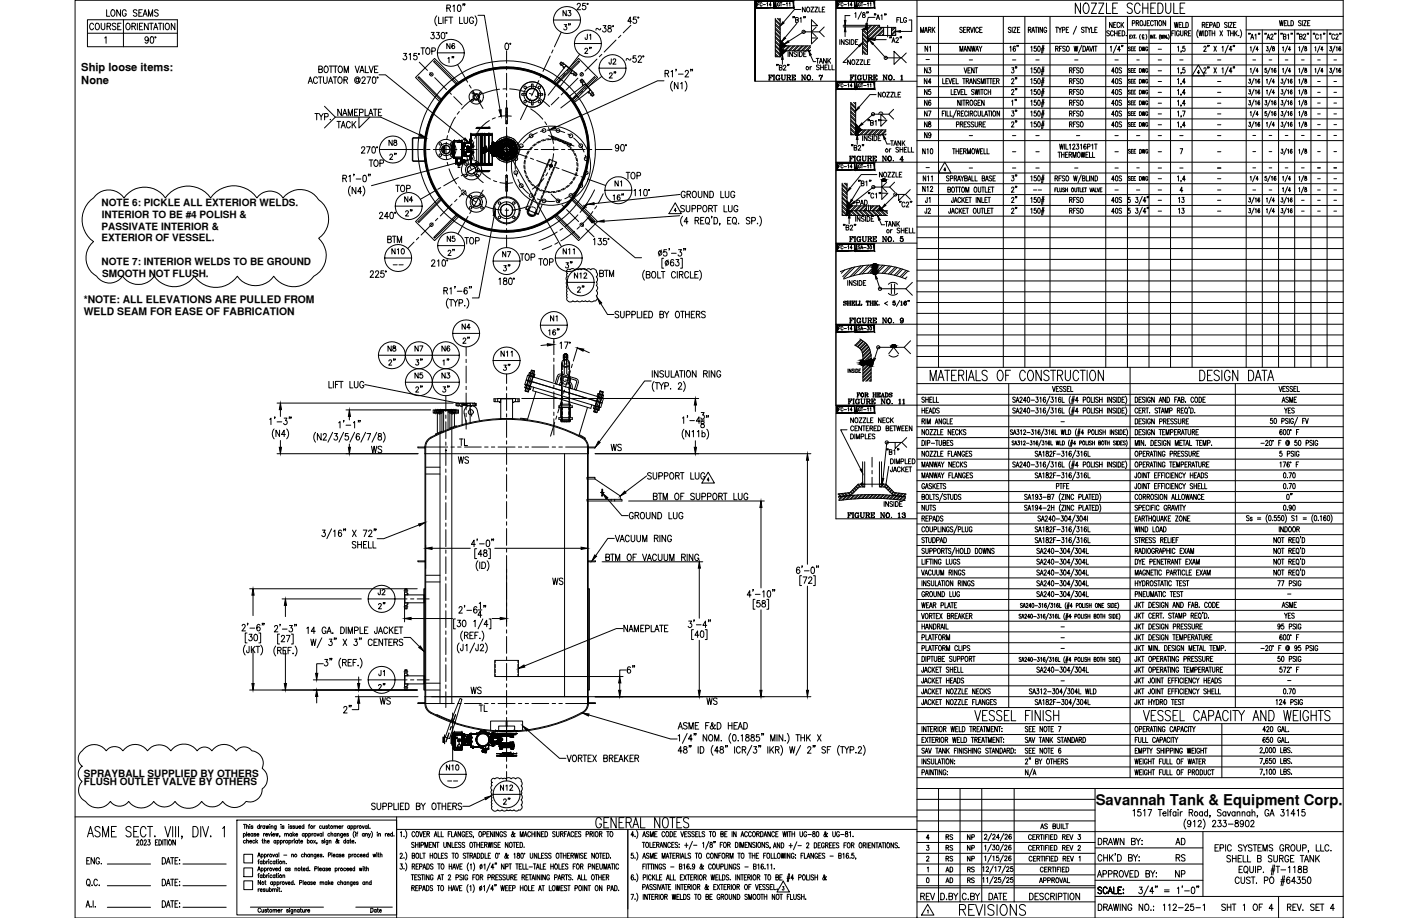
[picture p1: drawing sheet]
<svg xmlns="http://www.w3.org/2000/svg" width="432mm" height="279mm" viewBox="0 0 432 279" stroke-linecap="round" stroke-linejoin="round" font-family="sans-serif">
<defs><g id="words">
<text font-size="6.6" x="291.4" y="279.8">REVISIONS</text>
<text font-size="5.7" x="103.7" y="218.4">2&quot;</text>
<g font-size="5.3">
<text x="101.6" y="40.2">TACK</text>
<text x="111.5" y="51.9">TOP</text>
<text x="119.6" y="59.6">TOP</text>
<text x="189.8" y="55.7">TOP</text>
<text x="117.1" y="75.1">BTM</text>
<text x="140.8" y="75.5">TOP</text>
<text x="157.7" y="80.4">TOP</text>
<text x="199.7" y="79">5'-3&quot;</text>
<text x="139" y="136.9">TL</text>
<text x="112.2" y="139">WS</text>
<text x="167.6" y="179.2">WS</text>
<text x="190.1" y="206">6&quot;</text>
<text x="115" y="215.5">WS</text>
<text x="118.5" y="211.3" transform="rotate(-90 118.5 211.3)">2&quot;</text>
<text x="142.5" y="212.4">WS</text>
<text x="279.4" y="275.2">REV</text>
<text x="300.2" y="275.2">DATE</text>
</g>
<g font-size="4.9">
<text x="26.5" y="10.2">COURSE</text>
<text x="170.7" y="10.2">3&quot;</text>
<text x="127.4" y="17.6">TOP</text>
<text x="280.8" y="16.9">N1</text>
<text x="139.3" y="20.5" transform="rotate(-90 139.3 20.5)">1&quot;</text>
<text x="184.5" y="20.8">J2</text>
<text x="306.9" y="23.3">3&quot;</text>
<text x="280.5" y="26.8">N4</text>
<text x="306.9" y="30">2&quot;</text>
<text x="337.6" y="26.8">40S</text>
<text x="280.5" y="36.7">N7</text>
<text x="306.9" y="39.9">2&quot;</text>
<text x="337.6" y="36.7">40S</text>
<text x="117.5" y="45.5">N8</text>
<text x="121.7" y="49.7" transform="rotate(-90 121.7 49.7)">2&quot;</text>
<text x="186.3" y="57.9">N1</text>
<text x="280.1" y="59.6">N12</text>
<text x="306.9" y="59.6">2&quot;</text>
<text x="310.8" y="56.4" transform="rotate(-90 310.8 56.4)">3&quot;</text>
<text x="337.6" y="56.4">40S</text>
<text x="122.4" y="62.8">N4</text>
<text x="185.9" y="62.1">16&quot;</text>
<text x="306.9" y="62.8">2&quot;</text>
<text x="126.6" y="67" transform="rotate(-90 126.6 67)">2&quot;</text>
<text x="284.7" y="66.3" transform="rotate(-90 284.7 66.3)">J2</text>
<text x="337.6" y="66.3">40S</text>
<text x="361.9" y="66.3" transform="rotate(-90 361.9 66.3)">13</text>
<text x="135.5" y="74.8">N5</text>
<text x="118.5" y="78.7">N10</text>
<text x="135.5" y="79">2&quot;</text>
<text x="152.4" y="83.6">3&quot;</text>
<text x="163" y="81.8">TOP</text>
<text x="170.7" y="78.7">N11</text>
<text x="175.3" y="82.9" transform="rotate(-90 175.3 82.9)">3&quot;</text>
<text x="181.7" y="85.4">BTM</text>
<text x="178.9" y="90.3" transform="rotate(-90 178.9 90.3)">2&quot;</text>
<text x="139.7" y="101.6">N4</text>
<text x="169.7" y="107.2">17°</text>
<text x="117.5" y="112.2">2&quot;</text>
<text x="125.6" y="112.2">3&quot;</text>
<text x="137.9" y="112.2" transform="rotate(-90 137.9 112.2)">1&quot;</text>
<text x="151.7" y="109.7">N11</text>
<text x="152.4" y="113.9">3&quot;</text>
<text x="125.6" y="116.4">N5</text>
<text x="133.7" y="116.4">N3</text>
<text x="137.9" y="120.7" transform="rotate(-90 137.9 120.7)">3&quot;</text>
<text x="390.2" y="127">YES</text>
<text x="138.6" y="142.2">WS</text>
<text x="185.2" y="138.3">WS</text>
<text x="394.8" y="153.1" transform="rotate(-90 394.8 153.1)">0&quot;</text>
<text x="190.9" y="159.1">GROUND LUG</text>
<text x="114.3" y="182.4">J2</text>
<text x="390.2" y="189.4">YES</text>
<text x="214.5" y="215.5">WS</text>
<text x="145" y="217.7">TL</text>
<text x="135.1" y="235.7">N10</text>
<text x="152.4" y="245.9">2&quot;</text>
<text x="333.4" y="258.2">DRAWN BY:</text>
<text x="357" y="258.2">AD</text>
<text x="357.4" y="263.2">RS</text>
<text x="357" y="268.1">NP</text>
</g>
<text font-size="4.5" x="333.7" y="244.9">Savannah Tank &amp; Equipment Corp.</text>
<g font-size="4.4">
<text x="170.4" y="6">N3</text>
<text x="272.3" y="8.1">FLG</text>
<text x="336.9" y="9.5">NECK</text>
<text x="356.7" y="9.5">WELD</text>
<text x="135.1" y="15.9">N6</text>
<text x="181" y="13.4" transform="rotate(-90 181 13.4)">J1</text>
<text x="247.6" y="20.5">TANK</text>
<text x="280.5" y="23.3">N3</text>
<text x="337.6" y="23.3">40S</text>
<text x="280.5" y="30">N5</text>
<text x="324.9" y="30">RFSO</text>
<text x="337.6" y="30">40S</text>
<text x="280.5" y="33.2">N6</text>
<text x="310.8" y="33.2" transform="rotate(-90 310.8 33.2)">1&quot;</text>
<text x="324.9" y="33.2">RFSO</text>
<text x="337.6" y="33.2">40S</text>
<text x="280.5" y="39.9">N8</text>
<text x="324.9" y="39.9">RFSO</text>
<text x="337.6" y="39.9">40S</text>
<text x="270.2" y="45.5">TANK</text>
<text x="280.1" y="48">N10</text>
<text x="280.8" y="43">N9</text>
<text x="260" y="63.5">PAD</text>
<text x="284.3" y="62.8" transform="rotate(-90 284.3 62.8)">J1</text>
<text x="337.6" y="62.8">40S</text>
<text x="358.1" y="62.8">13</text>
<text x="152" y="79.4">N7</text>
<text x="173.9" y="85.7">N12</text>
<text x="166.9" y="98.8">N1</text>
<text x="117.1" y="107.9">N8</text>
<text x="125.6" y="107.9">N7</text>
<text x="133.7" y="107.9">N6</text>
<text x="114.3" y="206.7">J1</text>
<text x="151.3" y="241.7">N12</text>
<text x="287.2" y="256.8">RS</text>
<text x="293.9" y="256.8">NP</text>
<text x="287.2" y="263.2">RS</text>
<text x="287.2" y="260">RS</text>
<text x="293.9" y="263.2">NP</text>
<text x="293.9" y="260">NP</text>
<text x="287.2" y="269.9">AD</text>
<text x="287.2" y="266.7">AD</text>
<text x="293.9" y="269.9">RS</text>
<text x="293.9" y="266.7">RS</text>
</g>
<text font-size="3.5" x="254.4" y="52.2">FC-14</text>
<g font-size="3.4">
<text x="24.8" y="21.7">Ship loose items:</text>
<text x="24.8" y="25.4">None</text>
</g>
<g font-size="3.2">
<text x="25.5" y="92.1">*NOTE: ALL ELEVATIONS ARE PULLED FROM</text>
<text x="25.5" y="95.9">WELD SEAM FOR EASE OF FABRICATION</text>
</g>
<g font-size="3">
<text x="30.9" y="62.7">NOTE 6: PICKLE ALL EXTERIOR WELDS.</text>
<text x="30.9" y="69.8">PASSIVATE INTERIOR &amp;</text>
<text x="31" y="66.3">INTERIOR TO BE #4 POLISH &amp;</text>
<text x="30.9" y="73.4">EXTERIOR OF VESSEL.</text>
<text x="30.9" y="80.6">NOTE 7: INTERIOR WELDS TO BE GROUND</text>
<text x="31.1" y="84.2">SMOOTH NOT FLUSH.</text>
<text x="25.5" y="236.3">SPRAYBALL SUPPLIED BY OTHERS</text>
<text x="25.5" y="238.9">FLUSH OUTLET VALVE BY OTHERS</text>
</g>
<g font-size="2.6">
<text x="351.7" y="16.2">-</text>
<text x="281.2" y="19.4">-</text>
<text x="294.2" y="19.4">-</text>
<text x="307.3" y="19.4">-</text>
<text x="314.7" y="19.4">-</text>
<text x="326.3" y="19.4">-</text>
<text x="338.7" y="19.4">-</text>
<text x="345.4" y="19.4">-</text>
<text x="351.7" y="22.9">-</text>
<text x="351.7" y="19.4">-</text>
<text x="358.4" y="19.4">-</text>
<text x="369.7" y="19.4">-</text>
<text x="380.6" y="19.4">-</text>
<text x="385.6" y="19.4">-</text>
<text x="390.5" y="19.4">-</text>
<text x="395.5" y="19.4">-</text>
<text x="400.4" y="19.4">-</text>
<text x="405.3" y="19.4">-</text>
<text x="351.7" y="26.1">-</text>
<text x="351.7" y="29.3">-</text>
<text x="369.7" y="26.1">-</text>
<text x="369.7" y="29.3">-</text>
<text x="400.4" y="26.1">-</text>
<text x="400.4" y="29.3">-</text>
<text x="405.3" y="26.1">-</text>
<text x="405.3" y="29.3">-</text>
<text x="351.7" y="32.8">-</text>
<text x="351.7" y="36">-</text>
<text x="369.7" y="32.8">-</text>
<text x="369.7" y="36">-</text>
<text x="400.4" y="32.5">-</text>
<text x="400.4" y="36">-</text>
<text x="405.3" y="32.5">-</text>
<text x="405.3" y="36">-</text>
<text x="351.7" y="39.2">-</text>
<text x="369.7" y="39.2">-</text>
<text x="400.4" y="39.2">-</text>
<text x="405.3" y="39.2">-</text>
<text x="294.2" y="42.3">-</text>
<text x="307.3" y="42.3">-</text>
<text x="307.3" y="47.3">-</text>
<text x="314.7" y="42.3">-</text>
<text x="314.7" y="47.3">-</text>
<text x="327" y="42.3">-</text>
<text x="338.7" y="42.3">-</text>
<text x="338.7" y="47.3">-</text>
<text x="345" y="42.3">-</text>
<text x="351.7" y="42.3">-</text>
<text x="351.7" y="47.3">-</text>
<text x="358.4" y="42.3">-</text>
<text x="369.7" y="42.3">-</text>
<text x="369.7" y="47.3">-</text>
<text x="380.6" y="42.3">-</text>
<text x="380.6" y="47.3">-</text>
<text x="385.6" y="42.3">-</text>
<text x="385.6" y="47.3">-</text>
<text x="390.5" y="42.3">-</text>
<text x="395.5" y="42.3">-</text>
<text x="400.4" y="42.3">-</text>
<text x="400.4" y="47.3">-</text>
<text x="405.3" y="42.3">-</text>
<text x="405.3" y="47.3">-</text>
<text x="281.2" y="52.2">-</text>
<text x="294.2" y="52.2">-</text>
<text x="307.3" y="52.2">-</text>
<text x="314.7" y="52.2">-</text>
<text x="326.3" y="52.2">-</text>
<text x="338.7" y="52.2">-</text>
<text x="345.4" y="52.2">-</text>
<text x="351.7" y="52.2">-</text>
<text x="358.4" y="52.2">-</text>
<text x="369.7" y="52.2">-</text>
<text x="380.6" y="52.2">-</text>
<text x="385.6" y="52.2">-</text>
<text x="390.5" y="52.2">-</text>
<text x="395.5" y="52.2">-</text>
<text x="400.4" y="52.2">-</text>
<text x="405.3" y="52.2">-</text>
<text x="314" y="58.9">--</text>
<text x="338.7" y="58.9">-</text>
<text x="345" y="58.9">-</text>
<text x="351.7" y="55.7">-</text>
<text x="351.7" y="58.9">-</text>
<text x="369.7" y="55.7">-</text>
<text x="369.7" y="58.9">-</text>
<text x="380.6" y="58.9">-</text>
<text x="385.6" y="58.9">-</text>
<text x="400.4" y="55.7">-</text>
<text x="400.4" y="58.9">-</text>
<text x="405.3" y="55.7">-</text>
<text x="405.3" y="58.9">-</text>
<text x="351.7" y="62.1">-</text>
<text x="351.7" y="65.6">-</text>
<text x="369.7" y="62.1">-</text>
<text x="369.7" y="65.6">-</text>
<text x="395.5" y="62.1">-</text>
<text x="395.5" y="65.6">-</text>
<text x="400.4" y="62.1">-</text>
<text x="400.4" y="65.6">-</text>
<text x="405.3" y="62.1">-</text>
<text x="405.3" y="65.6">-</text>
<text x="118.9" y="81.8">--</text>
<text x="322.1" y="129.5">-</text>
<text x="391.2" y="182">-</text>
<text x="322.1" y="191.9">-</text>
<text x="324.2" y="188.7">-</text>
<text x="322.1" y="195.4">-</text>
<text x="322.1" y="198.6">-</text>
<text x="322.1" y="208.5">-</text>
<text x="391.2" y="208.5">-</text>
<text x="135.5" y="238.8">--</text>
</g>
</g></defs>
<!-- layer: TEXT -->
<g fill="none" stroke="#000" stroke-width=".3">
<path d="M230.7 1.3h.4M231.3 .8h-.6v1.1M232.1 1.1a.33 .33 0 0 0-.4-.3 .33 .33 0 0 0-.3 .4v.2a.33 .33 0 0 0 .3 .5 .33 .33 0 0 0 .4-.3M232.4 1.4h.7M233.5 1l.2-.2v1.1M234.9 1.5h-.7l.5-.7v1.1M236.1 5.6v11.7h1.5v-11.7M236.1 11.5l1.5 1.5M236.1 12.8l1.5 1.5M236.1 14.1l1.5 1.5M236.1 15.5l1.5 1.4M236.1 16.8l.5 .5"/>
<path d="M236.1 10.2l1.5 1.5M236.1 8.9l1.5 1.5M236.1 7.6l1.5 1.5M236.1 6.3l1.5 1.5M236.1 11.1l1.5 1.5M236.1 12.4l1.5 1.5M236.1 13.7l1.5 1.5M236.1 15l1.5 1.5M236.1 16.3l1 1M236.1 9.8l1.5 1.5M236.1 8.5l1.5 1.4M236.1 7.2l1.5 1.4"/>
<path d="M236.1 5.9l1.5 1.5M236.6 19.6l-.1 .4M236.7 5.6l.9 .9M236.9 19.6v.4M237.2 5.6l.4 .5M237.4 1.1a.33 .33 0 0 0-.4-.3 .33 .33 0 0 0-.3 .4v.2a.33 .33 0 0 0 .3 .5 .33 .33 0 0 0 .4-.5h-.2M237.5 .8h.6M237.6 15.5h9.2M237.6 14h9.2M237.6 14h.1M237.8 .8v1.1M238 14l-.4 .4"/>
<path d="M238.3 18.1v1.5M238.3 1.4h.8M238.9 14l-1.3 1.3M239.4 14l-1.5 1.5M239.5 1l.2-.2v1.1M239.9 19.6l-.1 .4M240 15.7v1.5M240.2 19.6l-.1 .4M240.2 14l-1.4 1.5M240.3 1l.2-.2v1.1M240.7 14l-1.5 1.5M241.3 15.7v1.5l-.8-1.5v1.5"/>
<path d="M241.6 5.1l-.2 .4M241.6 14l-1.5 1.5M241.9 5.1l-.1 .4M242 14l-1.5 1.5M242.3 6.1l.7-.1v-.5l-.7-.2v1.5l.7-.1 .1-.4-.3-.2M242.6 16l-.7-.2-.2 .3 .8 .5 .1 .4-.3 .2-.6-.2M242.7 7.1l-4.6 5.5M242.9 14l-1.5 1.5M243 15.7v1.5M243.3 14l-1.5 1.5M243.5 15.7a.75 .75 0 0 1 .8 .8 .75 .75 0 0 1-.8 .7zM243.6 5.6l.3-.3v1.5"/>
<path d="M243.9 2.9h-2l-3.4 3.9M244.2 14l-1.5 1.5M244.6 14l-1.5 1.5M244.7 16.4h.5M244.9 5.1l-.2 .4M245.2 2.2v1.4l-.9-1.4v1.4M245.2 5.1l-.1 .4M245.4 14l-1.4 1.5M245.5 15.7h-.8v1.5h.8M245.9 2.2a.68 .68 0 0 1 .7 .7 .68 .68 0 0 1-.7 .7l-.3-.5zM245.9 14l-1.5 1.5M246.8 14l-1.5 1.5"/>
<path d="M246.8 15.2l-.2 .3M246.8 14.4l-1.1 1.1M246.9 2.2h.9l-.9 1.4h.9M247.1 7.8h1.9l-1.9-1.8v3.7M247.1 9.7v3.7l1.9-1.8h-1.9M247.1 9.7l1.4 1.4M248.1 2.2h.9l-.9 1.4h.9M248.5 8.3l-1.4 1.4M249.4 2.2v1.4h.7M249.5 9.7l1.5 1.5M249.5 9.7h-4.8l-7.1 4.5M250.4 2.9h.5"/>
<path d="M251 8.2l-1.5 1.5M251.2 2.2h-.8v1.4h.8M255.4 1.3h.3M255.7 12.1v1.4M255.9 .8h-.5v1.1M256.7 1.1a.33 .33 0 0 0-.4-.3 .33 .33 0 0 0-.2 .4v.2a.33 .33 0 0 0 .2 .5 .33 .33 0 0 0 .4-.3M256.8 7.7h6.7M256.8 8.2h6.7M257 1.4h.8M257 12.1v1.4l-.8-1.4v1.4M257.3 9.7v1.4M258.2 1l.2-.2v1.1"/>
<path d="M258.3 12.3l-.7-.2-.1 .4 .7 .4 .1 .4-.3 .2-.5-.2M258.7 12.1v1.4M258.8 4.7h-1.5v1.5M259 18.2v1.4l-.9-1.4v1.4M259.2 12.1a.75 .75 0 0 1 .9 .7 .75 .75 0 0 1-.9 .7zM259.5 1.5h-.6l.4-.7v1.1M259.6 18.2a.68 .68 0 0 1 .7 .7 .68 .68 0 0 1-.7 .7l-.2-.5zM260.3 4.1l.3-.2v1.4M260.5 12.7h.4M260.7 18.2h.8l-.8 1.4h.8M261.2 12.1h-.7v1.4h.7M261.6 14l-4.9 5h1"/>
<path d="M261.9 18.2h.8l-.8 1.4h.8M262 1.1a.33 .33 0 0 0-.4-.3 .33 .33 0 0 0-.2 .4v.2a.33 .33 0 0 0 .3 .5 .33 .33 0 0 0 .3-.5h-.2M262.2 .8h.6M262.3 3.6l-1 2.2M262.5 .8v1.1M262.7 13.2l1.5 1.4M262.7 14.5l1.5 1.5M262.7 15.8l.8 .8M262.7 11.9l1.5 1.4M262.7 10.5l1.5 1.5M262.7 9.2l1.5 1.5M262.7 12.7l1.5 1.5"/>
<path d="M262.7 14l1.5 1.5M262.7 15.3l1.2 1.3M262.7 11.4l1.5 1.5M262.7 10.1l1.5 1.5M262.8 3.9v.5a.51 .51 0 0 1 .7 .4 .51 .51 0 0 1-.7 .5 .58 .58 0 0 1-.1-.7 .58 .58 0 0 1 .7-.2v-.5zM262.8 8.9l1.4 1.4M263 1.4h.7M263.1 18.2v1.4h.8M263.7 8.9l.5 .5M264 3.6l-.1 .4M264.1 8.9l.1 .1M264.2 7.7h3.6v.6h3.7"/>
<path d="M264.2 7.7v1.2h-1.5v7.7M264.2 1l.2-.2v1.1M264.2 18.9h.4M264.2 8.9v7.7M264.2 7.7v.1M264.4 3.6l-.2 .4M264.9 18.2h-.7v1.4h.7M265 1l.2-.2v1.1M265.1 7.7l-.9 .9M265.5 7.7l-1.3 1.4M265.8 13.3l3.9 4.3h4.8M266.4 4.3l-.2 .3"/>
<path d="M266.4 12.1h3.5M266.4 7.7l-2.2 2.2M266.4 5.3h-2l-.5 2M266.6 11.4l-.2 .2M266.7 4.3l-.1 .3M266.8 7.7l-2.6 2.7M266.9 6l.5-1.5 .4 1.5M267.1 5.5h.6M267.7 7.7l-3.5 3.6M267.8 8l-3.6 3.6h2.4a.66 .66 0 0 1 .6-.8h1.9M268.3 4.8l.3-.3v1.5M268.4 8.3l-3.4 3.3"/>
<path d="M268.8 8.3l-3.3 3.3M269.1 8.3v2.5M269.1 8.9l-1.9 1.9M269.1 10.2l-.6 .6M269.1 9.4l-1.4 1.4M269.1 10.7l-.2 .1M269.5 4.3l-.2 .3M269.8 4.3l-.1 .3M271.1 11.3l-.2 .3M271.4 11.3l-.1 .3M271.5 8.3v2.5M271.6 13l.5-1.5 .4 1.5"/>
<path d="M271.8 12.4h.6M272.2 15.6l2 2-2 2zM272.8 8.3v2.5h-3.7M272.8 9.2l-1.3 1.2M272.8 10.5l-.4 .3M272.8 9.6l-1.3 1.2M272.8 11.8l.3-.3 .5 .2-.8 1.3h.8M274.2 11.3l-.1 .3M274.5 11.3l-.1 .3M276 16.1l-1.5 1.5 1.5 1.5M280.3 9.9v-1.6l.5 1.6 .5-1.6v1.6M281.5 9.9l.5-1.6 .4 1.6"/>
<path d="M281.7 9.4h.5M282.7 9.1l.7-.2v-.5l-.7-.1v1.6M283.1 9.1l.4 .8M283.9 8.3v1.6M284.2 9l.5 .9M284.7 8.3l-.8 1.1M292.3 15.6v-1.5l.4 1.5 .5-1.5v1.5M293 8.6a.4 .4 0 0 0-.6-.3 .4 .4 0 0 0 0 .6l.4 .2a.41 .41 0 0 1 .1 .7 .41 .41 0 0 1-.6-.1M293.4 9.1h.5M293.5 15.6l.4-1.5 .5 1.5M293.7 15.1h.5M294.2 8.3h-.8v1.6h.8"/>
<path d="M294.5 9.1l.7-.1v-.6l-.7-.1v1.6M294.9 9.1l.4 .8M295.4 14.1v1.5l-.7-1.5v1.5M295.5 8.3l.5 1.6 .4-1.6M295.8 14.1l.3 1.5 .3-1.5 .2 1.5 .3-1.5M296.7 8.3v1.6M297.1 15.6l.5-1.5 .4 1.5M297.3 15.1h.5M297.9 8.7l-.1-.3a.8 .8 0 0 0-.8 .6 .8 .8 0 0 0 .4 .9l.5-.4M298.1 14.1l.5 .7v.8M298.3 9.1h.5M299 14.1l-.4 .7"/>
<path d="M299.1 8.3h-.8v1.6h.8M307.5 14.4l.3-.3v1.5M307.8 8.6a.4 .4 0 0 0-.5-.3 .4 .4 0 0 0-.1 .6l.4 .2a.42 .42 0 0 1 .1 .7 .42 .42 0 0 1-.7-.1M308.2 8.3v1.6M308.7 8.3h.7l-.7 1.6h.7M309.2 14.3l-.2-.2a.93 .93 0 0 0-.1 1.5 .43 .43 0 0 0 .4-.6 .43 .43 0 0 0-.7-.1l-.1 .2M309.8 13.8l-.1 .4M309.8 9.1h.5M310.1 13.8l-.1 .4M310.6 8.3h-.8v1.6h.8M313.1 9.1l.7-.1v-.6l-.7-.1v1.6M313.5 9.1l.4 .8"/>
<path d="M313.9 14.4l.3-.3v1.5M314.2 9.9l.4-1.6 .4 1.6M314.3 9.4h.6M315.2 8.3h.7M315.5 14.1h-.5l-.1 .6a.45 .45 0 0 1 .7 .1 .45 .45 0 0 1-.1 .6 .45 .45 0 0 1-.7-.1M315.6 8.3v1.6M316.1 14.1h.2a.89 .89 0 0 1 0 1.5l-.3-.6zM316.2 8.3v1.6M317.1 15.2h.8M317.2 14.7h.8M317.5 8.3v1.6l-.8-1.6v1.6M317.5 13.8l-.3 2.4"/>
<path d="M317.9 13.8l-.4 2.4M318.7 8.7l-.1-.3a.8 .8 0 0 0-.8 .6 .8 .8 0 0 0 .4 .9l.5-.4v-.2h-.3M321.4 14.8l.7-.1 .1-.5-.8-.1v1.5M321.4 8.3h.8M321.8 8.3v1.6M321.9 14.8l.3 .8M322.3 8.3l.5 .8v.8M322.6 14.8h.5M323.2 8.3l-.4 .8M323.4 14.1h-.8v1.5M323.5 9.1h.7v-.7l-.7-.1v1.6M324.4 14.3l-.3-.2-.5 .2v.3l.8 .6-.1 .4-.7-.2"/>
<path d="M324.7 9.1h.4M325 14.1a.77 .77 0 0 1 .7 .8 .77 .77 0 0 1-.7 .7 1.2 1.2 0 0 1 0-1.5zM325.4 8.3h-.7v1.6h.7M327.1 14.1l.3 1.5 .3-1.5 .2 1.5 .3-1.5M327.8 8l-1 2.4M329 .9v3.2l-1.6-3.2v3.2M329.4 13.8l-1 2.4M329.8 14.1a.78 .78 0 0 1 .8 .7 .78 .78 0 0 1-.8 .8zM330.1 8.6a.39 .39 0 0 0-.6-.3 .39 .39 0 0 0 0 .7l.4 .1a.42 .42 0 0 1 .1 .7 .42 .42 0 0 1-.7-.1M330.3 1.1l.2-.2a1.53 1.53 0 0 1 1 2.4 .79 .79 0 0 1-1.2 .6l-.5-1v-.7zM330.3 8.3h.8M330.7 8.3v1.6"/>
<path d="M330.8 15.6l.5-1.5 .4 1.5M331 15.1h.6M331.2 8.3l.5 .8v.8M331.8 14.1l.5 1.5 .4-1.5M332.1 8.3l-.4 .8M332.3 .9h1.6l-1.6 3.2h1.6M332.4 8.3v1.6h.7M333 14.1v1.5M333.3 14.1h.8M333.4 9.1h.4M333.7 14.1v1.5M334.1 8.3h-.7v1.6h.7"/>
<path d="M334.6 .9h1.5l-1.5 3.2h1.5M336.9 .9v3.2h1.4M338.1 14.4l.3-.3v1.5M338.8 2.5h.9M340 13.8l-1 2.4M340.3 .9h-1.5v3.2h1.5M341.2 15.1h-.9l.6-1v1.5M341.6 13.8l-.1 .4M341.9 13.8l-.1 .4M344 11.1h.3M344.2 14.4a.3 .3 0 0 0-.5-.1 .3 .3 0 0 0 0 .4l.4 .2a.31 .31 0 0 1-.1 .5 .31 .31 0 0 1-.4-.1M344.4 10.7h-.4v.9h.4"/>
<path d="M344.5 14.9h.3M344.6 10.7l.5 .9M344.8 1.4a.81 .81 0 0 0-.9-.5 .81 .81 0 0 0-.7 .8l.3 .5 1.1 .6a.83 .83 0 0 1-.1 1.2 .83 .83 0 0 1-1.3-.4M344.8 7.1l.7-.1v-.6l-.7-.1v1.5M345 14.3h-.5v1.2h.5M345.1 10.7l-.5 .9M345.3 14.9h.3M345.3 10.7h.4M345.5 10.7v.9M345.8 14.3h-.5v1.2h.5M345.9 11.6h.1M346 7l.7-.1v-.5l-.7-.1v1.5"/>
<path d="M346.4 7l.4 .8M347 14.3a.6 .6 0 0 1 .6 .6 .6 .6 0 0 1-.6 .6zM347.2 1.7a.79 .79 0 0 0-1.3-.6 2.17 2.17 0 0 0 .3 3 .88 .88 0 0 0 1-.8M347.3 10.5l-.3 .6 .3 .9M347.3 6.4l.2-.1a.82 .82 0 0 1 .5 .7 .82 .82 0 0 1-.5 .8 1.09 1.09 0 0 1-.2-1.4zM347.8 14.3l.2 1.2 .2-1.2 .2 1.2 .3-1.2M348 10.9v1h.4M348 .9v3.2M348 2.5h1.5M348.3 10.8l-.2-.3-.2 .2a.52 .52 0 0 0 .2 .8l.2-.2M348.9 6.3l-.1 1.4h-.4l-.1-.4M349 10.5l.2 .6-.2 .9"/>
<path d="M349.3 7h.5M349.5 14.6a.33 .33 0 0 0-.4-.3 .33 .33 0 0 0-.2 .4v.3a.33 .33 0 0 0 .3 .5 .33 .33 0 0 0 .3-.5h-.2M349.5 .9v3.2M350.1 6.3h-.8v1.5h.8M350.4 10.7v1M350.4 2.5h1M351.1 10.7v1l-.5-1v1M351.2 6.6a.44 .44 0 0 0-.5-.3 .44 .44 0 0 0-.3 .6v.3a.44 .44 0 0 0 .3 .6 .44 .44 0 0 0 .5-.3M351.3 10.7h.5M351.4 6.3h.8M351.5 10.7v1M351.8 6.3v1.5"/>
<path d="M351.9 .9h-1.5v3.2h1.5M352 11.6h.1M352.5 6.3v1.5M352.6 .9h.8a1.92 1.92 0 0 1 0 3.2h-.8zM353.1 6.4l.1-.1a.81 .81 0 0 1 .6 .7 .81 .81 0 0 1-.6 .8 1.04 1.04 0 0 1-.1-1.4zM353.3 10.5l-.2 .4 .2 1.1M353.5 11.7v-1l.3 1 .3-1v1M354.4 10.7v1M355 .9v2.3a.79 .79 0 0 0 .7 .9 .79 .79 0 0 0 .8-.9v-2.3M355 6.3v1.5l-.8-1.5v1.5M355.2 10.7v1l-.5-1v1M355.5 11.6h.1"/>
<path d="M355.8 10.5a1.19 1.19 0 0 1 0 1.5M357.4 .9v3.2h1.4M358.6 14.4l.3-.3v1.5M359.4 2.5h.9M359.7 15.6l-.1 .4M360.8 14.1h-.6v.6a.45 .45 0 0 1 .6 .1 .45 .45 0 0 1-.1 .6 .45 .45 0 0 1-.6-.1M360.8 .9h-1.4v3.2h1.4M364.8 9.1a2.08 2.08 0 0 0 0 2.4M364.9 19.8l1.9 3.3h-3.8zM365.1 9.4l.3 1.5 .3-1.5 .2 1.5 .3-1.5M366.1 7.5h.7l.1-.6-.8-.1v1.6M366.5 7.5l.4 .9"/>
<path d="M366.6 9.4v1.5M366.6 14.4a.35 .35 0 0 1 .5-.3 .35 .35 0 0 1 .1 .5l-.7 1h.8M367 9.4a.78 .78 0 0 1 .8 .7 .78 .78 0 0 1-.8 .8zM367.3 7.5h.4M367.8 13.8l-.1 .4M368 6.8h-.7v1.6h.7M368 9.4h.8M368.2 13.8l-.2 .4M368.4 7.6l.7-.1v-.6l-.7-.1v1.6M368.4 9.4v1.5M369.1 9.4v1.5M369.1 10.1h.8"/>
<path d="M369.4 8.4l.4-1.6 .5 1.6M369.6 7.8h.5M369.7 14.1l.7 1.5M369.9 9.4v1.5M370.4 14.1l-.7 1.5M370.6 6.8a.84 .84 0 0 1 .8 .6 .84 .84 0 0 1-.3 .9l-.5 .1zM371.5 9.4l.8 1.5M372.1 14.4l.3-.3v1.5M372.3 9.4l-.8 1.5M373.7 7l-.7-.1a.66 .66 0 0 0 .6 .9l-.1 .5-.3 .1-.3-.2M373.7 9.4h.7M374 13.8l-1 2.4"/>
<path d="M374.1 6.8v1.6M374.1 9.4v1.5M374.4 6.8h.8l-.8 1.6h.8M374.7 10.1h.8M374.7 9.4v1.5M375.2 15.1h-.9l.6-1v1.5M375.5 9.4v1.5M375.6 13.8l-.1 .4M375.6 7.5h.5M376 13.8l-.2 .4M376 9.4v1.5M376.3 10l.5 .9"/>
<path d="M376.4 6.8h-.8v1.6h.8M376.8 9.4l-.8 1M377.2 10.8h.1M377.7 9.1a1.91 1.91 0 0 1 0 2.4M380.4 10.2l-.2 .3M380.7 14.5l.3-.3v1.3M380.7 10.2l-.1 .3M380.9 11.9l.4-1.5 .5 1.5M381 11.4h.6M382.1 10.7l.3-.3v1.5M382.2 14l-.8 1.9M383.2 15.1h-.7l.4-.9v1.3"/>
<path d="M383.3 10.2l-.1 .3M383.6 10.2l-.1 .3M385.3 10.2l-.2 .3M385.6 10.2l-.1 .3M385.7 14.2h.5l-.3 .5a.37 .37 0 0 1 .3 .5 .37 .37 0 0 1-.5 .2l-.1-.2M385.8 11.9l.4-1.5 .5 1.5M386 11.4h.5M387 10.8l.2-.4 .4 .1v.5l-.7 .9h.8M387.3 14l-.8 1.9M387.6 14.3l-.1 .2a.56 .56 0 0 1 .5 .4 .56 .56 0 0 1-.1 .6 .43 .43 0 0 1-.4-.5 .43 .43 0 0 1 .5-.4v-.3zM388.2 10.2l-.1 .3M388.5 10.2v.3"/>
<path d="M389.6 6.3l.3 1.5 .3-1.5 .2 1.5 .3-1.5M390.1 10.2l-.1 .3M390.5 10.2l-.1 .3M390.6 14.5l.2-.3v1.3M390.8 11.1l.7-.1v-.5l-.7-.1v1.5l.7-.1v-.5l-.2-.2M391.1 7h.4M391.8 6.3h-.7v1.5h.7M392.1 10.7l.3-.3v1.5M392.1 14l-.8 1.9M392.1 6.3v1.5h.7M393 15.1h-.7l.5-.9v1.3M393.1 6.3a.78 .78 0 0 1 .8 .7 .78 .78 0 0 1-.8 .8z"/>
<path d="M393.2 10.2l-.1 .3M393.6 10.2l-.2 .3M395.1 10.2l-.2 .3M395.4 10.2l-.1 .3M395.5 14.5l.2-.3v1.3M395.7 11.1l.7-.1 .1-.5-.8-.1v1.5l.8-.1v-.4l-.3-.3M396.2 6.5l-.5-.2-.3 .2 .1 .3a.68 .68 0 0 1 .6 .9l-.4 .1-.3-.2M396.6 6.3v1.5M396.9 10.8l.2-.4 .5 .1v.5l-.7 .9h.7M397 6.3h.8l-.8 1.5h.8M397 14l-.8 1.9M397.4 14.3v.3a.41 .41 0 0 1 .5 .4 .41 .41 0 0 1-.5 .4 .61 .61 0 0 1 .4-.9v-.2z"/>
<path d="M398.1 10.2v.3M398.2 7h.4M398.5 10.2l-.1 .3M398.9 6.3h-.7v1.5h.7M400 10.2l-.1 .3M400.3 10.2l-.1 .3M400.4 14.5l.2-.3v1.3M401.4 10.8a.44 .44 0 0 0-.5-.4 .44 .44 0 0 0-.3 .6v.3a.44 .44 0 0 0 .3 .6 .44 .44 0 0 0 .5-.3M402 10.7l.3-.3v1.5M402 14l-.8 1.9M402.9 15.1h-.7l.4-.9v1.3M403.1 10.2l-.1 .3"/>
<path d="M403.4 10.2l-.1 .3M404.9 10.2l-.1 .3M405 14.2h.5l-.3 .5a.38 .38 0 0 1 .3 .5 .38 .38 0 0 1-.6 .2v-.2M405.3 10.2l-.2 .3M406.4 10.8a.44 .44 0 0 0-.5-.4 .44 .44 0 0 0-.3 .6v.3a.44 .44 0 0 0 .3 .6 .44 .44 0 0 0 .5-.3M406.5 14l-.8 1.9M406.8 10.8l.2-.4 .4 .1v.5l-.7 .9h.8M406.9 14.5l.2-.3v1.3M408 10.2l-.1 .3M408.3 14.4l-.1-.1a.64 .64 0 0 0-.6 .5 .64 .64 0 0 0 .4 .7 .37 .37 0 0 0 .3-.4 .37 .37 0 0 0-.5-.3l-.1 .3M408.3 10.2v.3M234 22.9h1.2v.4l-.1-.4"/>
<path d="M234 24.3h.5M234.2 22.9v1.4M234.3 23.6h.4M234.3 22.9v1.4M234.7 23.3v.6M235.5 24.3h.4M235.5 22.9h.4M235.7 22.9v1.4M236.8 22.9a.85 .85 0 0 0 0 1.4M237.1 23.8h.5M237.3 23.1l.1 .2v-.4l-.1 .2a.64 .64 0 0 0-1 .5 .64 .64 0 0 0 1 .5M237.3 23.8v.5"/>
<path d="M237.3 20.6l.7-.1 .1-.5-.8-.1v1.4l.8-.1 .1-.4-.3-.2M237.4 23.8v.5M237.8 22.9h.5M238 22.9v1l.5 .4 .5-.2 .1-1.2M238.1 22.9v1l.4 .4M238.6 20.2l.1-.3h.4l.2 .4-.8 1h.9M238.8 22.9h.5M239.5 22.9h.9l.3 .3-.1 .3-.8 .1M239.5 24.3h.5M239.7 22.9v1.4M239.8 22.9v1.4M240.2 23.6l.6 .6"/>
<path d="M240.3 23.7l.2 .6h.2l.1-.2M240.4 22.9l.3 .3-.3 .4M241.1 22.9h1.1v.4l-.1-.4M241.1 24.3h1.1v-.4l-.1 .4M241.3 22.9v1.4M241.4 23.6h.4M241.4 22.9v1.4M241.8 23.3v.6M244.1 24.3h.4M244.1 22.9h.2M244.3 22.9v1.4M244.3 22.9l.9 1.3"/>
<path d="M244.9 22.9h.5M245.2 22.9v1.4l-.9-1.3M246.2 22.9a.69 .69 0 0 0-.5 1 .69 .69 0 0 0 1.1 .1 .63 .63 0 0 0 0-.8 .63 .63 0 0 0-.8-.1l-.2 .6 .4 .6M246.4 22.9a.85 .85 0 0 1 0 1.4M247.4 24.2h.1M249.5 23.2l.2-.3 .4 .2 .3-.2-.5 1.4v-.5l.5-.5M249.5 22.9v.4M249.6 23l.5 .1M255.4 26h.3M255.9 25.5h-.5v1M256.7 25.7a.33 .33 0 0 0-.4-.2 .33 .33 0 0 0-.2 .4v.2a.32 .32 0 0 0 .2 .4 .32 .32 0 0 0 .4-.3M257 26h.8"/>
<path d="M258.2 25.7l.2-.2v1M258.9 22.9h1.1v.4l-.1-.4M258.9 24.3h.5M259.1 22.9v1.4M259.1 31.2v9.8h1.5M259.1 38.1l1.5 1.5 9.2-.1M259.1 35.6l1.5 1.4M259.1 36.9l1.5 1.5M259.1 39.5l1.5 1.4M259.1 34.2l1.5 1.5M259.1 32.9l1.5 1.5M259.1 31.6l1.5 1.5"/>
<path d="M259.1 36.4l1.5 1.5M259.1 37.7l1.5 1.5M259.1 39l1.5 1.5M259.1 35.1l1.5 1.5M259.1 33.8l1.5 1.5M259.1 32.5l1.5 1.5M259.1 31.2l1.5 1.5M259.2 22.9v1.4M259.2 23.6h.4M259.5 26.2h-.6l.4-.7v1M259.6 23.3v.6M259.9 31.2l.7 .6"/>
<path d="M260.3 24.3h.5M260.3 22.9h.5M260.4 31.2l.2 .2M260.5 22.9v1.4M260.6 22.9v1.4M260.6 31.2v9.9M261 39.5l-.4 .5 1 1h-1h.5M261.6 22.9a.85 .85 0 0 0 0 1.4M261.9 23.8h.5M261.9 39.5l-1.3 1.4M262 25.7a.33 .33 0 0 0-.4-.2 .33 .33 0 0 0-.2 .4v.2a.32 .32 0 0 0 .3 .4 .32 .32 0 0 0 .3-.4h-.2M262.1 23.1l.1 .2v-.4l-.1 .2a.64 .64 0 0 0-1 .5 .64 .64 0 0 0 1 .5"/>
<path d="M262.1 23.8v.5M262.2 23.8v.5M262.2 25.5h.6M262.3 39.5l-1.4 1.5M262.5 25.5v1M262.7 22.9h.4M262.9 22.9v1.2l.4 .2h.4l.2-.4v-1M262.9 22.9v1l.4 .4M263 26h.7M263.2 39.5l-1.5 1.5M263.7 22.9h.4M263.7 39.5l-1.5 1.5"/>
<path d="M264.2 25.7l.2-.2v1M264.4 22.9h.8l.4 .3-.2 .3-.8 .1M264.4 36.4l-.1 .4M264.4 24.3h.4M264.5 39.5l-1.4 1.5M264.6 22.9v1.4M264.8 36.4l-.2 .4M265 25.7l.2-.2v1M265 39.5l-1.5 1.5M265 23.6l.5 .7 .1-.1M265.1 37.4l.7-.1 .1-.5-.8-.1v1.4l.8-.1v-.5l-.3-.1M265.1 23.7l.2 .6 .3-.2"/>
<path d="M265.2 22.9l.3 .3-.3 .4M265.8 39.5l-1.5 1.5M265.9 22.9h1.1v.4v-.4M265.9 24.3h1.1v-.4v.4M266.1 22.9v1.4M266.2 23.6h.4M266.2 22.9v1.4M266.3 39.5l-1.5 1.5M266.5 37l.3-.3v1.4M266.6 23.3v.6M266.8 28.8h-1.9l-3.4 3.9M267.1 39.5l-1.5 1.5"/>
<path d="M267.6 34.8a.64 .64 0 0 1 .6-.7 .64 .64 0 0 1 .7 .7M267.6 39.5l-1.5 1.5M267.7 36.4l-.2 .4M268.1 36.4l-.2 .4M268.3 28.1v1.4l-.8-1.4v1.4M268.4 39.5l-1.4 1.5M268.9 24.3h.4M268.9 22.9h.3l.8 1.3M268.9 39.5l-1.5 1.5M268.9 28.1a.68 .68 0 0 1 .8 .7 .68 .68 0 0 1-.8 .7l-.2-.5zM269.1 22.9v1.4M269.7 36.2l-1.5-1.4v3.6l1.9-1.8h-1.9"/>
<path d="M269.7 39.5l-1.4 1.5M269.8 22.9h.4M269.8 39.9l-1.1 1.1M270 22.9v1.4l-.8-1.3M270 28.1h.8l-.8 1.4h.8M270.6 34.8h-4.7l-3.3 2.8M271.1 22.9a.68 .68 0 0 0-.6 .9 .68 .68 0 0 0 1.1 .2 .6 .6 0 0 0-.1-1 .6 .6 0 0 0-.9 .5l.1 .5 .4 .3M271.2 22.9a.85 .85 0 0 1 0 1.4M271.2 28.1h.9l-.9 1.4h.9M272.1 33.3l-1.5 1.5 1.5 1.4M272.2 24.3h.1zM272.5 28.1v1.4h.7"/>
<path d="M273.5 28.7h.5M274.3 23.2l.4-.3v1.4M274.3 28.1h-.8v1.4h.8M274.3 24.3h.6M274.6 22.9v1.4M286.9 34.5h.5M287.1 23.9v1.6h.6M287.7 33.8h-.8v1.5M288 33.8v1.5M288 24.7h.5M288.4 33.8v1.5h.7M288.8 23.9h-.8v1.6h.8"/>
<path d="M288.9 23.9l.5 1.6 .4-1.6M289.3 33.8v1.5h.7M289.6 27.2v1.6h.7M290.1 24.7h.5M290.6 28h.4M290.8 23.9h-.7v1.6h.7M291.2 23.9v1.6h.6M291.2 33.5l-1 2.4M291.3 37.9l.7-.1-.1-.7h-.6v1.6M291.3 27.2h-.7v1.6h.7M291.5 27.2l.4 1.6 .5-1.6M291.5 34.5h.7v-.6l-.7-.1v1.5"/>
<path d="M291.9 34.5l.4 .8M292.4 30.5v1.6l-.8-1.6v1.6M292.4 37.8h.7l.1-.6-.8-.1v1.6M292.7 28h.4M292.7 34.5h.5M292.8 37.8l.4 .9M292.9 30.5v1.6M293.2 23.9h.7M293.2 30.5h.7M293.4 27.2h-.7v1.6h.7M293.5 33.8h-.8v1.5h.8M293.5 23.9v1.6"/>
<path d="M293.5 30.5v1.6M293.6 20.6l.4 1.6 .5-1.6M293.6 37.8h.4M293.8 27.2v1.6h.6M294.2 24.7l.7-.1v-.6l-.7-.1v1.6M294.2 31.2h.7v-.6l-.7-.1v1.6M294.3 37.1h-.7v1.6h.7M294.6 34.2a.44 .44 0 0 0-.5-.4 .44 .44 0 0 0-.3 .6v.4a.44 .44 0 0 0 .3 .5 .44 .44 0 0 0 .5-.3M294.6 24.7l.4 .8M294.6 31.2l.4 .9M294.8 21.4h.4M295 33.8v1.5"/>
<path d="M295.2 25.5l.5-1.6 .4 1.6M295.4 37.3l-.7-.2v.5a.68 .68 0 0 1 .6 1l-.4 .1-.3-.3M295.4 25h.6M295.4 34.5h.7v-.6l-.7-.1v1.5M295.5 20.6h-.7v1.6h.7M295.6 30.6a.8 .8 0 0 1 .8 .6 .8 .8 0 0 1-.5 .9 .89 .89 0 0 1-.3-1.5zM295.8 34.5l.4 .8M296.5 37.3l-.3-.2-.5 .2 .2 .4 .5 .3a.42 .42 0 0 1 0 .6 .42 .42 0 0 1-.7-.2M296.6 20.6v1.6l-.7-1.6v1.6M296.6 27.4l-.3-.2-.5 .2 .2 .4 .5 .3a.42 .42 0 0 1-.1 .7 .42 .42 0 0 1-.6-.2M296.9 27.2l.3 1.6 .3-1.6 .2 1.6 .3-1.6M296.9 37.1l.1 1.3 .3 .3 .4-.5v-1.1"/>
<path d="M296.9 20.6h.8M297.2 23.9v1.6l-.8-1.6v1.6M297.3 20.6v1.6M297.4 34.2a.44 .44 0 0 0-.6-.4 .44 .44 0 0 0-.3 .6v.4a.44 .44 0 0 0 .3 .5 .44 .44 0 0 0 .6-.3M297.4 30.9l-.1-.3a.8 .8 0 0 0-.8 .6 .8 .8 0 0 0 .4 .9l.5-.3v-.3h-.3M297.8 33.8l.1 1.3 .3 .2 .3-.2 .1-1.3M297.8 31.2h.5M298.2 37.8h.6l.1-.6-.7-.1v1.6M298.4 27.2v1.6M298.4 24.1l-.3-.2-.5 .2v.4l.7 .3a.42 .42 0 0 1-.1 .7 .42 .42 0 0 1-.6-.2M298.6 30.5h-.8v1.6h.8M298.6 37.8l.4 .9"/>
<path d="M298.7 27.2h.7M298.8 25.5v-1.6l.5 1.6 .4-1.6v1.6M299 33.8v1.5h.7M299 27.2v1.6M299.3 37.8h.5M299.7 30.5v1.6l-.8-1.6v1.6M299.8 35.3l.5-1.5 .4 1.5M300 34.8h.6M300.1 37.1h-.8v1.6h.8M300.1 23.9v1.6M300.4 23.9h.8M300.5 27.6a.44 .44 0 0 0-.5-.4 .44 .44 0 0 0-.3 .6v.4a.44 .44 0 0 0 .3 .6 .44 .44 0 0 0 .5-.4"/>
<path d="M300.8 23.9v1.6M300.8 33.8h.8M300.9 28h.8M300.9 27.2v1.6M301.2 33.8v1.5M301.3 23.9h.8M301.7 27.2v1.6M301.7 23.9v1.6M301.9 33.8v1.5M302.4 24.7h.5M302.5 33.9l.1-.1a.82 .82 0 0 1 .6 .8 .82 .82 0 0 1-.6 .7 1.09 1.09 0 0 1-.1-1.4zM303.1 23.9h-.7v1.6h.7"/>
<path d="M303.4 24.7l.7-.1 .1-.5-.8-.2v1.6M303.9 24.7l.3 .8M304.4 33.8v1.5l-.8-1.5v1.5M308.1 24.3v-.1a.35 .35 0 0 1 .5-.3 .35 .35 0 0 1 .1 .6l-.7 1h.8M308.1 33.8h.6l-.3 .6a.46 .46 0 0 1 .4 .7 .46 .46 0 0 1-.8 0M313.9 21l.3-.4v1.6M313.9 24.2l.3-.3v1.6M313.9 27.5l.3-.3v1.6M313.9 30.8l.3-.3v1.6M313.9 37.4l.3-.3v1.6M313.9 34.1l.3-.3v1.5M315.5 20.6h-.5l-.1 .7a.45 .45 0 0 1 .7 .1 .45 .45 0 0 1-.1 .6 .45 .45 0 0 1-.7-.1"/>
<path d="M315.5 23.9h-.5l-.1 .7a.45 .45 0 0 1 .7 .1 .45 .45 0 0 1-.1 .6 .45 .45 0 0 1-.7-.1M315.5 27.2h-.5l-.1 .7a.44 .44 0 0 1 .7 .1 .44 .44 0 0 1-.1 .6 .44 .44 0 0 1-.7-.1M315.5 30.5h-.5l-.1 .7a.45 .45 0 0 1 .7 0 .45 .45 0 0 1-.1 .7 .45 .45 0 0 1-.7-.1M315.5 37.1h-.5l-.1 .7a.44 .44 0 0 1 .7 0 .44 .44 0 0 1-.1 .7 .44 .44 0 0 1-.7-.1M315.5 33.8h-.5l-.1 .7a.45 .45 0 0 1 .7 0 .45 .45 0 0 1-.1 .7 .45 .45 0 0 1-.7-.1M316.1 20.7a.8 .8 0 0 1 .8 .6 .8 .8 0 0 1-.5 .9l-.4-.3zM316.1 24l.2-.1a.89 .89 0 0 1 0 1.6l-.3-.3zM316.1 27.3l.2-.1a.89 .89 0 0 1 0 1.6l-.3-.3zM316.1 30.6a.8 .8 0 0 1 .8 .6 .8 .8 0 0 1-.5 .9l-.4-.3zM316.1 37.1a.8 .8 0 0 1 .8 .7 .8 .8 0 0 1-.5 .9l-.4-.3zM316.1 33.9l.2-.1a.89 .89 0 0 1 0 1.5l-.3-.2zM317.1 21.8h.8"/>
<path d="M317.1 25.1h.8M317.1 28.3h.8M317.1 31.6h.8M317.1 38.2h.8M317.1 34.9h.8M317.2 21.3h.8M317.2 24.6h.8M317.2 27.9h.8M317.2 31.2h.8M317.2 37.8h.8M317.2 34.5h.8M317.5 20.3l-.3 2.4"/>
<path d="M317.5 23.6l-.3 2.4M317.5 26.9l-.3 2.4M317.5 30.2l-.3 2.4M317.5 36.8l-.3 2.4M317.5 33.5l-.3 2.4M317.9 20.3l-.4 2.4M317.9 23.6l-.4 2.4M317.9 26.9l-.4 2.4M317.9 30.2l-.4 2.4M317.9 36.8l-.4 2.4M317.9 33.5l-.4 2.4M325.7 21.4l.7-.1-.1-.6-.6-.1v1.6"/>
<path d="M325.7 24.7l.6-.1v-.6l-.6-.1v1.6M325.7 34.5h.6v-.6l-.6-.1v1.5M326.1 21.4l.4 .8M326.1 24.7l.4 .8M326.1 34.5l.4 .8M326.9 21.4h.4M326.9 24.7h.4M327.6 20.6h-.7v1.6M327.6 23.9h-.7v1.6M327.6 33.8h-.7v1.5M328.6 20.9l-.3-.3-.5 .3 .1 .4 .6 .2v.6l-.4 .1-.3-.2M328.6 24.1l-.3-.2-.5 .2 .1 .4 .6 .3v.6l-.7-.1"/>
<path d="M328.6 34l-.3-.2-.5 .2 .1 .4 .6 .3v.6l-.7-.2M329.1 24.1l.2-.2a.77 .77 0 0 1 .6 .8 .77 .77 0 0 1-.7 .7l-.3-.5zM329.1 34l.2-.2a.77 .77 0 0 1 .6 .8 .77 .77 0 0 1-.7 .7l-.3-.5zM329.2 20.7l.1-.1a.84 .84 0 0 1 .6 .8 .84 .84 0 0 1-.6 .8 1.08 1.08 0 0 1-.1-1.5zM344.5 21.4h.3M344.5 28h.3M344.5 37.8h.3M344.5 24.7h.3M344.5 31.3h.3M344.5 34.5h.3M345 20.9h-.5v1.2h.5M345 24.1h-.5v1.2h.5"/>
<path d="M345 27.4h-.5v1.2h.5M345 30.7h-.5v1.2h.5M345 37.3h-.5v1.2h.5M345 34h-.5v1.2h.5M345.3 21.4h.3M345.3 28h.3M345.3 37.8h.3M345.3 24.7h.3M345.3 31.3h.3M345.3 34.5h.3M345.8 20.9h-.5v1.2h.5M345.8 24.1h-.5v1.2h.5"/>
<path d="M345.8 27.4h-.5v1.2h.5M345.8 30.7h-.5v1.2h.5M345.8 37.3h-.5v1.2h.5M345.8 34h-.5v1.2h.5M347 20.9a.6 .6 0 0 1 .6 .6 .6 .6 0 0 1-.6 .6zM347 24.1a.6 .6 0 0 1 .6 .6 .6 .6 0 0 1-.6 .6zM347 27.4a.6 .6 0 0 1 .6 .6 .6 .6 0 0 1-.6 .6zM347 30.7a.62 .62 0 0 1 .6 .6 .62 .62 0 0 1-.6 .6zM347 37.3a.6 .6 0 0 1 .6 .6 .6 .6 0 0 1-.6 .6zM347 34a.6 .6 0 0 1 .6 .6 .6 .6 0 0 1-.6 .6zM347.8 20.9l.2 1.2 .2-1.2 .2 1.2 .3-1.2M347.8 24.1l.2 1.2 .2-1.2 .2 1.2 .3-1.2"/>
<path d="M347.8 27.4l.2 1.2 .2-1.2 .2 1.2 .3-1.2M347.8 30.7l.2 1.2 .2-1.2 .2 1.2 .3-1.2M347.8 37.3l.2 1.2 .2-1.2 .2 1.2 .3-1.2M347.8 34l.2 1.2 .2-1.2 .2 1.2 .3-1.2M349.5 21.1a.33 .33 0 0 0-.4-.2 .33 .33 0 0 0-.2 .4v.3a.34 .34 0 0 0 .3 .5 .34 .34 0 0 0 .3-.5h-.2M349.5 24.4a.33 .33 0 0 0-.4-.3 .33 .33 0 0 0-.2 .5v.3a.33 .33 0 0 0 .3 .4 .33 .33 0 0 0 .3-.4h-.2M349.5 27.7l-.1-.2a.55 .55 0 0 0-.5 .5 .55 .55 0 0 0 .5 .6l.1-.4h-.2M349.5 31a.33 .33 0 0 0-.4-.3 .33 .33 0 0 0-.2 .5v.3a.34 .34 0 0 0 .3 .4 .34 .34 0 0 0 .3-.4h-.2M349.5 37.5a.33 .33 0 0 0-.4-.2 .33 .33 0 0 0-.2 .4v.3a.34 .34 0 0 0 .3 .5 .34 .34 0 0 0 .3-.5h-.2M349.5 34.3a.33 .33 0 0 0-.4-.3 .33 .33 0 0 0-.2 .5l.2 .7 .4-.3-.2-.2M358.6 24.2l.3-.3v1.6M358.6 27.5l.3-.3v1.6"/>
<path d="M358.6 30.8l.3-.3v1.6M358.6 37.4l.3-.3v1.6M358.6 21l.3-.4v1.6M358.6 34.1l.3-.3v1.5M359.7 25.4l-.1 .4M359.7 28.7l-.1 .4M359.7 32l-.1 .4M359.7 38.6l-.1 .3M359.7 22.1l-.1 .4M359.7 35.3l-.1 .3M360.1 33.8h.8l-.6 1.5M360.8 20.6h-.6v.7a.45 .45 0 0 1 .6 .1 .45 .45 0 0 1-.1 .6 .45 .45 0 0 1-.6-.1"/>
<path d="M360.9 25h-.8l.5-1.1v1.6M360.9 28.3h-.8l.5-1.1v1.6M360.9 31.5h-.8l.5-1v1.6M360.9 38.1h-.8l.5-1v1.6M365.2 22.1h-.6l.4-.6v1M366.6 21v-.2a.36 .36 0 0 1 .6-.1 .36 .36 0 0 1 0 .6l-.7 .9h.8M367.8 20.4l-.1 .4M368.2 20.4l-.2 .4M369.7 20.6l.7 1.6M370.4 20.6l-.7 1.6M372.1 21l.3-.4v1.6M374 20.3l-1 2.4"/>
<path d="M375.2 21.7h-.9l.6-1.1v1.6M375.6 20.4l-.1 .4M376 20.4l-.2 .4M380.3 24.1h.5l-.3 .5a.36 .36 0 0 1 .3 .5 .36 .36 0 0 1-.6 0M380.3 30.6h.5l-.3 .5a.37 .37 0 0 1 .3 .5 .37 .37 0 0 1-.5 .2l-.1-.1M380.3 27.3h.5l-.3 .6a.36 .36 0 0 1 .3 .5 .36 .36 0 0 1-.6 0M380.3 37.2h.5l-.3 .5a.36 .36 0 0 1 .3 .6 .36 .36 0 0 1-.6 0M380.7 21l.3-.2v1.3M380.7 34.2l.3-.2v1.2M381.9 23.8l-.8 2M381.9 30.4l-.8 1.9M381.9 27.1l-.8 1.9"/>
<path d="M381.9 37l-.8 1.9M382.2 24.3l.3-.2v1.3M382.2 30.9l.3-.3v1.3M382.2 27.6l.3-.3v1.3M382.2 37.5l.3-.3v1.3M382.2 20.6l-.8 1.9M382.2 33.7l-.8 1.9M383.2 21.6h-.7l.4-.8v1.3M383.2 34.8h-.7l.4-.8v1.2M383.6 24.3l-.1-.2a.64 .64 0 0 0-.5 .6 .64 .64 0 0 0 .3 .7 .34 .34 0 0 0 .3-.5 .34 .34 0 0 0-.5-.2v.2M383.6 30.8l-.2-.2a.66 .66 0 0 0-.4 .7 .66 .66 0 0 0 .5 .6v-.7h-.3l-.1 .3M383.6 27.6l-.2-.3a.66 .66 0 0 0-.4 .7 .66 .66 0 0 0 .5 .6 .38 .38 0 0 0 .1-.5 .38 .38 0 0 0-.4-.2l-.1 .3"/>
<path d="M383.6 37.4l-.2-.2a.66 .66 0 0 0-.4 .7 .66 .66 0 0 0 .5 .5 .38 .38 0 0 0 .1-.4 .38 .38 0 0 0-.4-.2l-.1 .3M385.2 30.6h.5l-.3 .5a.38 .38 0 0 1 .4 .5 .38 .38 0 0 1-.6 .2l-.1-.1M385.7 24.3l.2-.2v1.3M385.7 27.6l.2-.3v1.3M385.7 37.5l.2-.3v1.3M385.7 20.8h-.5v.5a.38 .38 0 0 1 .6 .3 .38 .38 0 0 1-.6 .3l-.1-.1M385.7 34h-.5v.5a.36 .36 0 0 1 .5 0 .36 .36 0 0 1 0 .5 .36 .36 0 0 1-.6 0M386.8 20.6l-.8 1.9M386.8 30.4l-.8 1.9M386.8 33.7l-.8 1.9M387.2 21l.2-.2v1.3M387.2 30.9l.2-.3v1.3"/>
<path d="M387.2 34.2l.2-.2v1.2M387.2 23.8l-.8 2M387.2 27.1l-.8 1.9M387.2 37l-.8 1.9M388.1 24.9h-.7l.5-.8v1.3M388.1 28.2h-.7l.5-.9v1.3M388.1 38.1h-.7l.5-.9v1.3M388.5 21l-.1-.2a.64 .64 0 0 0-.5 .6 .64 .64 0 0 0 .6 .6 .35 .35 0 0 0 .1-.5 .35 .35 0 0 0-.6 0v.1M388.5 30.8l-.1-.2a.64 .64 0 0 0-.5 .7 .64 .64 0 0 0 .6 .6v-.7l-.3-.1-.2 .4M388.5 34.1l-.1-.1a.61 .61 0 0 0-.5 .6 .61 .61 0 0 0 .6 .5v-.6l-.3-.1-.2 .4M390.2 24.1h.5l-.3 .5a.36 .36 0 0 1 .3 .5 .36 .36 0 0 1-.6 0M390.2 30.6h.5l-.3 .5a.38 .38 0 0 1 .3 .5 .38 .38 0 0 1-.6 .2v-.1"/>
<path d="M390.2 27.3h.5l-.3 .6a.36 .36 0 0 1 .3 .5 .36 .36 0 0 1-.6 0M390.2 37.2h.5l-.3 .5a.36 .36 0 0 1 .3 .6 .36 .36 0 0 1-.6 0M390.2 34h.5l-.3 .4a.36 .36 0 0 1 .3 .6 .36 .36 0 0 1-.6 0M390.6 21l.2-.2v1.3M391.8 23.8l-.9 2M391.8 30.4l-.9 1.9M391.8 27.1l-.9 1.9M391.8 37l-.9 1.9M391.8 33.7l-.9 1.9M392.1 24.3l.2-.2v1.3M392.1 30.9l.2-.3v1.3M392.1 27.6l.2-.3v1.3"/>
<path d="M392.1 37.5l.2-.3v1.3M392.1 34.2l.2-.2v1.2M392.1 20.6l-.8 1.9M393 21.6h-.7l.5-.8v1.3M393.4 24.3v-.2a.58 .58 0 0 0-.5 .6 .58 .58 0 0 0 .5 .6v-.7h-.2l-.3 .3M393.4 30.8v-.1a.58 .58 0 0 0-.5 .6 .58 .58 0 0 0 .5 .6v-.7l-.2-.1-.3 .4M393.4 27.6v-.2a.58 .58 0 0 0-.5 .6 .58 .58 0 0 0 .5 .6 .38 .38 0 0 0 .1-.5 .38 .38 0 0 0-.4-.2l-.2 .3M393.4 37.4v-.1a.58 .58 0 0 0-.5 .5 .58 .58 0 0 0 .5 .6 .38 .38 0 0 0 .1-.4 .38 .38 0 0 0-.4-.2l-.2 .3M393.4 34.1v-.1a.58 .58 0 0 0-.5 .5 .58 .58 0 0 0 .5 .6v-.6l-.2-.1-.3 .4M395.5 21l.2-.2v1.3M395.5 24.3l.2-.2v1.3M395.5 30.9l.2-.3v1.3"/>
<path d="M395.5 27.6l.2-.3v1.3M395.5 37.5l.2-.3v1.3M395.5 34.2l.2-.2v1.2M397 20.6l-.8 1.9M397 23.8l-.8 2M397 30.4l-.8 1.9M397 27.1l-.8 1.9M397 37l-.8 1.9M397 33.7l-.8 1.9M397.4 20.9v.3a.42 .42 0 0 1 .5 .4 .42 .42 0 0 1-.5 .4 .51 .51 0 0 1 .4-.8v-.3zM397.4 24.1v.4a.41 .41 0 0 1 .5 .4 .41 .41 0 0 1-.5 .4 .61 .61 0 0 1 .4-.9v-.3zM397.4 30.7v.4a.42 .42 0 0 1 .5 .4 .42 .42 0 0 1-.5 .4 .64 .64 0 0 1 .4-1l-.1-.3z"/>
<path d="M397.4 27.4v.4a.42 .42 0 0 1 .5 .4 .42 .42 0 0 1-.5 .4 .61 .61 0 0 1 .4-.9l-.1-.4zM397.4 37.3v.3a.42 .42 0 0 1 .5 .4 .42 .42 0 0 1-.5 .4 .51 .51 0 0 1 .4-.8v-.3zM397.4 34v.4a.41 .41 0 0 1 .5 .4 .41 .41 0 0 1-.5 .3 .61 .61 0 0 1 .4-.9v-.2zM400.4 21l.2-.2v1.3M402 20.6l-.8 1.9M402.9 21.6h-.7l.4-.8v1.3M405 20.8h.5l-.3 .5a.36 .36 0 0 1 .3 .5 .36 .36 0 0 1-.6 .1v-.1M406.5 20.6l-.8 1.9M406.9 21l.2-.2v1.3M408.3 21l-.2-.2a.65 .65 0 0 0-.4 .6 .65 .65 0 0 0 .5 .6 .35 .35 0 0 0 .1-.5 .35 .35 0 0 0-.5 0l-.1 .1M256.5 55.8v9.8h1.4v-1.5v1.5h12.4M256.5 59.1l1.4 1.4"/>
<path d="M256.5 57.7l1.4 1.5M256.5 56.4l1.4 1.5M256.5 59.9l1.4 1.5M256.5 58.6l1.4 1.5M256.5 57.3l1.4 1.5M256.5 56l1.4 1.5M257 55.8l.9 .8M257.5 55.8l.4 .4M257.9 55.8v8.3h5.9M258.7 47.5h1.1v.5l-.1-.5M258.9 47.5v1.5M259 47.5v1.5"/>
<path d="M259.1 40.8l.2 .2M259.1 40.3l.7 .7M259.4 44l-.2 .4M259.4 48v.5M259.7 44l-.1 .4M260.1 47.5h.5M260.1 45l.7-.1v-.6l-.7-.1v1.5h.7l.1-.6-.3-.1M260.3 47.5v1.5M260.4 47.5v1.5M260.6 41h.1M260.7 41v.1M260.8 41h.1"/>
<path d="M260.8 41v.1M260.9 41h.1M260.9 41v.1M260.9 41v.2zM261 41v.2M261 41v.2zM261 42.5v1.4M261.1 41v.2M261.1 41h8.7M261.2 41v.2zM261.2 41v.2M261.2 41h.1"/>
<path d="M261.3 41v.1M261.3 44.6l.3-.4 .4 .3-.7 1.2h.8M261.4 41l-.1 .1M261.4 47.5a.84 .84 0 0 0 0 1.5M261.4 41h.1M261.5 41h.1M261.5 54.9l-.1 .3M261.7 48.4h.5M261.9 47.8l.1 .2v-.5l-.1 .3a.66 .66 0 0 0-.9 0 .66 .66 0 0 0 0 .9 .66 .66 0 0 0 .9 .1M261.9 54.9l-.1 .3M262 48.4v.6M262 56.6l-3.8 6.1"/>
<path d="M262 50.4a.32 .32 0 0 0-.4-.3 .32 .32 0 0 0-.2 .4v.3a.32 .32 0 0 0 .3 .3 .32 .32 0 0 0 .3-.3h-.2M262.2 50.1h.6M262.3 55.8l.8-.1v-.5l-.8-.1v1.5l.8-.2v-.5l-.3-.1M262.5 47.5h.4M262.5 50.1v1M262.6 44v.4M262.7 47.5v1.3l.4 .2 .6-.4v-1.1M262.7 41.3v1.5M262.7 47.5v1.1l.4 .4M263 50.7h.7M263 44l-.1 .4M263.4 47.5h.5"/>
<path d="M263.7 55.4l.2-.3v1.5M264 41.3v1.5l-.8-1.5v1.5M264.2 47.5l1 .1 .1 .2-.1 .4h-.8M264.2 50.3l.2-.2v1M264.2 49h.4M264.4 47.5v1.5M264.8 48.2l.5 .7h.1M264.8 54.9l-.1 .3M264.9 48.3l.2 .6 .2 .1 .1-.2M265 50.3l.2-.2v1M265 47.5l.3 .3-.3 .4M265.2 54.9l-.1 .3"/>
<path d="M265.3 41.5l-.3-.2-.6 .2 .1 .4 .7 .3-.1 .6-.7-.2M265.7 47.5h1.1v.5l-.1-.5M265.7 49h1.1v-.4l-.1 .4M265.7 41.3v1.5M265.9 47.5v1.5M266 47.5v1.5M266 48.2h.4M266.1 41.3a.75 .75 0 0 1 .9 .8 .75 .75 0 0 1-.9 .7zM266.4 48v.5M266.6 59.1l.3-.3v1.5M267 53.1h-4.7l-3.4 4.1M267.4 42h.5"/>
<path d="M267.8 58.6l-.1 .4M268.2 58.6l-.1 .4M268.2 41.3h-.8v1.5h.8M268.6 52.4v1.5l-.8-1.5v1.5M268.6 47.5h.3l.9 1.4M268.6 49h.5M268.9 47.5v1.5M269.2 52.6l.2-.2a.7 .7 0 0 1 .6 .8 .7 .7 0 0 1-.7 .6l-.3-.5zM269.6 47.5h.4M269.8 47.5v1.5l-.9-1.3M269.8 55.1a.66 .66 0 0 0-.6-.7 .66 .66 0 0 0-.7 .7v1.8l1.5-1.4M270 58.4l-1.5-1.5v3.8l1.9-1.9h-1.9"/>
<path d="M270.4 52.4h.8l-.8 1.5h.8M270.8 47.5a.69 .69 0 0 0-.5 1 .69 .69 0 0 0 1 .3 .64 .64 0 0 0 .1-.9 .64 .64 0 0 0-.9 0v.7l.3 .4M270.9 56.9l1.5 1.5M270.9 56.9h-5l-7.8 6.2M271 47.5a.85 .85 0 0 1 0 1.5M271.6 52.4h.8l-.8 1.5h.8M271.9 48.9h.2zM272.4 55.5l-1.5 1.4M272.8 52.4v1.5h.8M273.6 59.2v1.8l1.9-1.8M273.9 53.1h.4M274.5 49h.5"/>
<path d="M274.6 52.4h-.7v1.5h.7M274.7 47.7v1.3M275.1 48.6h-1.1l.8-1.1v1.5M277.2 57.7l-1.5 1.5M281.9 53.5v1.6l-.8-1.6v1.6M282.5 53.8l.2-.3v1.6M283.6 53.8l.3-.3v1.6M287.7 49.4l1.9 3.3h-3.8zM288 51.7h-.6l.4-.6v.9M288.6 57.7l.7-.1 .1-.5-.8-.2v1.6l.8-.1v-.6l-.3-.1M289 53.7l-.3-.2-.4 .1v.5l.6 .3 .1 .5-.3 .2-.5-.2M289.4 54.3h.7v-.7l-.7-.1v1.6"/>
<path d="M290 57l.1-.1a.82 .82 0 0 1 .6 .8 .82 .82 0 0 1-.6 .8 1.09 1.09 0 0 1-.1-1.5zM290.1 45.3h.7M290.4 45.3v1.5M290.6 54.3l.7-.1v-.6l-.7-.1v1.6M290.9 56.9h.8M291 54.3l.3 .8M291.1 45.3v1.5M291.1 46h.8M291.3 56.9v1.6M291.6 55.1l.4-1.6 .5 1.6M291.8 54.6h.5M291.8 56.9h.8"/>
<path d="M291.9 45.3v1.5M292.2 56.9v1.6M292.4 46h.4M292.6 53.5l.4 .8v.8M293 57l.2-.1a.82 .82 0 0 1 .5 .8 .82 .82 0 0 1-.5 .8 1.09 1.09 0 0 1-.2-1.5zM293.1 45.3h-.7v1.5h.7M293.4 46l.7-.1 .1-.5-.8-.1v1.5M293.5 53.5l-.5 .8M293.8 54.3l.6-.1 .1-.6-.7-.1v1.6l.7-.2v-.5l-.2-.1M293.8 46l.4 .8M294.1 58.5v-1.6l.5 1.6 .4-1.6v1.6M294.6 46.8v-1.5l.5 1.5 .4-1.5v1.5"/>
<path d="M294.8 55.1l.4-1.6 .5 1.6M294.9 54.6h.6M296 53.5v1.6h.6M296.1 45.3h.1a.82 .82 0 0 1 .6 .7 .82 .82 0 0 1-.6 .8 1.09 1.09 0 0 1-.1-1.5zM296.8 57l.1-.1a.82 .82 0 0 1 .6 .8 .82 .82 0 0 1-.6 .8 1.09 1.09 0 0 1-.1-1.5zM296.9 53.5v1.6h.7M297.1 45.3l.3 1.5 .2-1.5 .3 1.5 .3-1.5M297.9 56.9v1.4l.3 .2 .4-.2 .1-1.4M298.6 46h.4M299 56.9h.8M299.1 54.3l.7-.1v-.6l-.7-.1v1.6l.7-.2v-.5l-.2-.1M299.3 45.3h-.7v1.5h.7"/>
<path d="M299.3 56.9v1.6M299.6 45.3v1.5h.7M300 56.9v1.6h.7M300.1 55.1l.4-1.6 .5 1.6M300.3 54.6h.5M300.6 45.3v1.5h.6M301 57.7h.4M301.7 56.9h-.7v1.6h.7M301.9 56.9h.8M302 53.7l-.3-.2-.5 .2v.3l.7 .4a.42 .42 0 0 1-.1 .6 .42 .42 0 0 1-.6-.1M302.3 56.9v1.6M302.4 54.3h.5"/>
<path d="M303.1 53.5h-.7v1.6h.7M313.9 53.8l.3-.3v1.6M315.5 53.5h-.5l-.1 .7a.44 .44 0 0 1 .7 .1 .44 .44 0 0 1-.1 .6 .44 .44 0 0 1-.7-.1M316.1 53.6l.2-.1a.89 .89 0 0 1 0 1.6l-.3-.3zM317.1 54.6h.8M317.2 54.2h.8M317.5 53.2l-.3 2.4M317.5 59.8l-.3 2.4M317.9 53.2l-.4 2.4M317.9 59.8l-.4 2.4M321.2 57.8h.4M321.3 54.3l.6-.1 .1-.6-.7-.1v1.6"/>
<path d="M321.7 54.3l.4 .8M321.8 57.2h-.6v1.2M322 57.2v1.2h.5M322.2 46.3h.8M322.5 54.3h.4M322.6 46.3v1.6M322.7 43.9l.2 1.5 .3-1.5 .3 1.5 .3-1.5M322.7 57.2v.8l.3 .4 .3-.2v-1M323.2 53.5h-.7v1.6M323.3 46.3v1.6M323.3 47.1h.7M324 46.3v1.6"/>
<path d="M324.1 43.9v1.5M324.2 57.4a.3 .3 0 0 0-.4-.2 .3 .3 0 0 0-.1 .5l.4 .2a.31 .31 0 0 1 0 .5 .31 .31 0 0 1-.5-.2M324.2 53.7l-.3-.2-.5 .2 .1 .3 .6 .4a.42 .42 0 0 1-.1 .6 .42 .42 0 0 1-.6-.1M324.5 57.2v1.2M324.5 57.8h.6M324.5 47.1h.5M324.6 43.9v1.5h.6M324.7 53.7l.2-.2a.82 .82 0 0 1 .6 .8 .82 .82 0 0 1-.6 .8l-.3-.6zM325.1 57.2v1.2M325.2 46.3h-.7v1.6h.7M325.5 47.1l.8-.2v-.4l-.8-.2v1.6M325.6 44.2l.3-.3v1.5"/>
<path d="M326 47.1l.3 .8M326.4 57.3l.1-.1a.58 .58 0 0 1 .5 .6 .58 .58 0 0 1-.6 .5l-.1-.3zM326.6 44.2l.1-.2a.36 .36 0 0 1 .5-.1 .36 .36 0 0 1 .1 .6l-.7 .9h.8M326.7 47.9v-1.6l.5 1.6 .5-1.6v1.6M326.9 53.5l.3 1.6 .3-1.6 .2 1.6 .3-1.6M327.3 57.2v.8l.2 .4 .3-.2 .1-1M327.8 43.9h.7l-.4 .6a.45 .45 0 0 1 .4 .6 .45 .45 0 0 1-.8 0M328.1 57.2h.6M328.3 46.4a.8 .8 0 0 1 .7 .6 .8 .8 0 0 1-.4 .9 .89 .89 0 0 1-.3-1.5zM328.4 57.2v1.2M328.9 57.2v1.2h.5M329 44.2l.3-.3v1.5"/>
<path d="M329.2 46.3l.3 1.6 .3-1.6 .3 1.6 .2-1.6M329.3 53.2l-1 2.4M329.6 54.3l.7-.1 .1-.6-.8-.1v1.6l.8-.2v-.5l-.3-.1M329.6 57.8h.3M330.2 57.2h-.6v1.2h.6M330.3 57.2h.6M330.6 57.2v1.2M330.7 47.1h.4M330.7 44.1l-.2-.2a.76 .76 0 0 0-.5 .7 .76 .76 0 0 0 .6 .7l.2-.3-.2-.5h-.4l-.2 .4M330.8 53.5v1.6h.7M331.2 44.7l.7-.1v-.6l-.7-.1v1.5M331.4 46.3h-.7v1.6h.7"/>
<path d="M331.8 46.3v1.6h.6M331.8 53.5v1.6M331.9 57.2l.3 1.2 .3-1.2M332.4 44.2l.3-.3v1.5M332.6 58.4l.4-1.2 .3 1.2M332.7 46.3v1.6h.7M332.7 58h.5M333 53.5v1.6l-.8-1.6v1.6M333.3 43.9h.8M333.5 53.5a.78 .78 0 0 1 .7 .8 .78 .78 0 0 1-.7 .8zM333.5 57.2v1.2h.5M333.7 43.9v1.5"/>
<path d="M334.1 57.2l.3 1.2 .4-1.2M335 57.8h.3M335.6 57.2h-.6v1.2h.6M344.2 45.6l-.2-.1-.4 .1 .5 .5a.31 .31 0 0 1 0 .5 .31 .31 0 0 1-.5-.1M344.5 54.3h.3M344.5 46h.3M345 53.7h-.5v1.2h.5M345.1 45.5h-.6v1.2h.6M345.3 54.3h.3M345.3 46h.4M345.8 53.7h-.5v1.2h.5M345.9 45.5h-.6v1.2h.6"/>
<path d="M347 53.7a.6 .6 0 0 1 .6 .6 .6 .6 0 0 1-.6 .6zM347 45.5a.59 .59 0 0 1 .7 .6 .59 .59 0 0 1-.7 .6zM347.8 53.7l.2 1.2 .2-1.2 .2 1.2 .3-1.2M347.9 45.5l.2 1.2 .2-1.2 .2 1.2 .2-1.2M347.9 59.8l-1.1 2.4M349.4 59.9l-.1 .3M349.5 54a.33 .33 0 0 0-.4-.3 .33 .33 0 0 0-.2 .5v.2a.34 .34 0 0 0 .3 .5 .34 .34 0 0 0 .3-.5h-.2M349.5 45.8a.33 .33 0 0 0-.4-.3 .33 .33 0 0 0-.2 .4v.3a.34 .34 0 0 0 .3 .5 .34 .34 0 0 0 .3-.5h-.2M349.8 59.9l-.2 .3M358.6 53.8l.3-.3v1.6M359.4 45.3h.7l-.5 1.5M359.7 55l-.1 .4"/>
<path d="M360.2 58h-.9l.6-1.1v1.6M360.9 54.6h-.8l.5-1.1v1.6M380.7 53.9l.3-.2v1.2M381.9 60l-.8 1.9M382.2 53.4l-.8 1.9M383.2 54.5h-.7l.4-.8v1.2M385.7 53.7h-.5v.5a.37 .37 0 0 1 .5 0 .37 .37 0 0 1 0 .5 .37 .37 0 0 1-.6 0M386.8 53.4l-.8 1.9M387.2 53.9l.2-.2v1.2M387.2 60l-.8 1.9M388.5 53.8l-.1-.1a.61 .61 0 0 0-.5 .6 .61 .61 0 0 0 .6 .6 .35 .35 0 0 0 .1-.6 .35 .35 0 0 0-.6 0v.2M390.2 45.4h.5l-.3 .5a.38 .38 0 0 1 .3 .5 .38 .38 0 0 1-.6 .2v-.2"/>
<path d="M390.6 53.9l.2-.2v1.2M390.6 57.4l.2-.3v1.3M391.8 60l-.9 1.9M391.8 45.2l-.9 1.9M392.1 45.7l.2-.3v1.3M392.1 53.4l-.8 1.9M392.1 56.9l-.8 1.9M393 54.5h-.7l.5-.8v1.2M393 58h-.7l.5-.9v1.3M393.4 45.6v-.1a.58 .58 0 0 0-.5 .5 .58 .58 0 0 0 .5 .6v-.6l-.2-.1-.3 .4M395.5 53.9l.2-.2v1.2M395.5 57.4l.2-.3v1.3"/>
<path d="M395.5 45.7l.2-.3v1.3M397 53.4l-.8 1.9M397 56.9l-.8 1.9M397 45.2l-.8 1.9M397.4 53.7v.4a.42 .42 0 0 1 .6 .4 .42 .42 0 0 1-.7 .3v-.4l.5-.4v-.3zM397.4 57.2v.3a.41 .41 0 0 1 .5 .4 .41 .41 0 0 1-.5 .4 .61 .61 0 0 1 .4-.9v-.2zM397.4 45.5v.3a.41 .41 0 0 1 .5 .4 .41 .41 0 0 1-.5 .4 .61 .61 0 0 1 .4-.9v-.2zM205.6 61.7l1.9 3.3h-3.8zM205.9 64.1h-.6l.4-.7v1M255.4 75.3h.3M255.9 74.8h-.5v1M256.5 60.4l1.4 1.4"/>
<path d="M256.5 61.7l1.4 1.5M256.5 63l2.5 2.6M256.5 64.3l1.2 1.3M256.5 61.3l1.4 1.4M256.5 62.5l1.4 1.5M256.5 63.8l1.7 1.8M256.5 65.2l.4 .4M256.7 75a.32 .32 0 0 0-.4-.2 .32 .32 0 0 0-.2 .3v.3a.33 .33 0 0 0 .2 .4 .33 .33 0 0 0 .4-.2M256.9 68.3l-.1 .4M257 75.4h.8M257.3 68.3l-.1 .4M257.6 69.2h.8v-.5l-.8-.2v1.5l.8-.1v-.5l-.2-.2"/>
<path d="M257.9 62.7h5.9M258 64.1l1.5 1.5M258.2 75l.2-.2v1M258.3 62.7l-.4 .3M258.6 66v2.1M258.7 72.1h1.1v.4v-.4M258.7 73.5h.5M258.9 64.1l1.5 1.5M258.9 68.9a.36 .36 0 0 1 .4-.4 .36 .36 0 0 1 .3 .5l-.7 1h.8M258.9 72.1v1.4M259 72.1v1.4M259 72.7h.4"/>
<path d="M259.2 62.7l-1.3 1.2M259.3 64.1l1.5 1.5M259.4 72.5v.5M259.5 75.4h-.6l.4-.6v1M259.6 62.7l-1.5 1.4M260.1 73.5h.5M260.1 72.1h.5M260.2 64.1l1.5 1.5M260.2 68.3l-.1 .4M260.3 72.1v1.4M260.4 72.1v1.4M260.6 65.9v1.5"/>
<path d="M260.6 68.3l-.1 .4M260.6 64.1l1.5 1.5M261.5 72.1a.84 .84 0 0 0 0 1.4M261.5 64.1l1.5 1.5M261.7 72.9h.5M261.9 65.9v1.5l-.9-1.5v1.5M261.9 72.3l.1 .2v-.4l-.1 .2a.64 .64 0 0 0-1 .5 .64 .64 0 0 0 1 .5M261.9 74.9l-.5-.1v.3l.5 .5h-.6M261.9 72.9v.6M261.9 64.1l1.5 1.5M262 72.9v.6M262.1 75.8l.3-1 .4 1"/>
<path d="M262.2 75.4h.4M262.5 72.1h.5M262.7 72.1l.1 1.2 .3 .2 .6-.4v-1M262.8 72.1v1l.3 .4M262.8 64.1l1.5 1.5M263 75.4h.7M263.1 66.1l-.3-.2-.5 .2 .1 .4 .7 .3-.1 .5-.7-.2M263.2 64.1l1.5 1.5M263.5 72.1h.4M263.6 65.9v1.5M264 65.9a.75 .75 0 0 1 .9 .7 .75 .75 0 0 1-.9 .8zM264.1 74.8h.5l-.3 .3a.32 .32 0 0 1 .3 .5 .32 .32 0 0 1-.6 0"/>
<path d="M264.1 64.1l1.5 1.5M264.2 72.1h.8l.4 .2-.1 .4h-.8M264.2 73.5h.5M264.4 72.1v1.4M264.5 72.1v1.4M264.5 64.1l1.5 1.5M264.8 72.7l.5 .7h.2M265 72.8l.3 .7 .2-.2M265 74.8a.47 .47 0 0 1 .4 .5 .47 .47 0 0 1-.4 .4zM265 72.1l.3 .2-.3 .4M265 62.7h2.8v1.4M265 64.1h5.3"/>
<path d="M265.3 66.6h.5M265.4 64.1l1.5 1.5M265.7 72.1h1.2v.4l-.1-.4M265.7 73.5h1.2v-.4l-.1 .4M265.9 64.1l1.4 1.5M265.9 72.1v1.4M266 72.1v1.4M266 72.7h.4M266.1 65.9h-.8v1.5h.8M266.4 72.5v.5M266.7 64.1l1.5 1.5M267 62.7l-1.4 1.4"/>
<path d="M267.2 64.1l1.4 1.5M267.5 62.7l-1.5 1.4M267.8 63.2l-.9 .9M267.8 63.6l-.5 .5M267.8 66.9l.6 1.5h1M268 64.1l1.5 1.5M268.5 64.1l1.5 1.5M268.7 73.5h.4M268.7 72.1h.3l.8 1.3M268.9 72.1v1.4M269.3 64.1l1 .9M269.5 67.4h.9"/>
<path d="M269.6 72.1h.4M269.8 64.1l.5 .5M269.8 72.1v1.4l-.8-1.3M270 67.4v1.5M270.5 68.9l.5-1.5 .4 1.5M270.7 68.4h.6M270.9 72.1a.69 .69 0 0 0-.5 .9 .69 .69 0 0 0 1 .3 .64 .64 0 0 0 .1-.9 .64 .64 0 0 0-1 0v.8l.4 .3M271 72.1a.85 .85 0 0 1 0 1.4M271.2 69.9v1M271.7 69.9l-.5 .4M272 73.4h.2zM272.6 67.4v1.5l-.8-1.5v1.5"/>
<path d="M273.1 67.4v1.5M273.4 68l.5 .9M273.9 67.4l-.8 1M274 61.3l-.1 .3M274 69.6l-.7-.1-.1 .4 .7 .4 .1 .4-.3 .2-.5-.2M274.3 72.1h.7h-.7l-.2 .6a.52 .52 0 0 1 .8-.2 .52 .52 0 0 1 0 .9 .52 .52 0 0 1-.8-.2h.1M274.4 61.3l-.2 .3M274.4 69.4v1.5M274.4 70.1h.9M274.7 72.6l.3 .3-.3 .6M275.3 69.4v1.5M275.5 61.8a.46 .46 0 0 0-.5-.3 .46 .46 0 0 0-.3 .6v.3a.46 .46 0 0 0 .3 .6 .46 .46 0 0 0 .5-.4"/>
<path d="M275.8 70.1h.4M276 61.8a.37 .37 0 0 1 .4-.3 .37 .37 0 0 1 .2 .6l-.7 .9h.8M276.5 69.4h-.7v1.5h.7M276.9 69.4v1.5h.7M277.2 60.7l-1.5-1.5h-2.9l-3.2 3.1M277.3 61.3l-.1 .3M277.7 61.3l-.2 .3M277.9 69.4v1.5h.7M289.4 63.4v1.4l-.3 .1-.2-.5M289.7 64.9l.5-1.5 .4 1.5M289.9 64.4h.5M290.3 60.1l-.1 1.4-.4 .1-.1-.5"/>
<path d="M290.6 61.6l.4-1.5 .5 1.5M290.7 61.1h.6M291.7 63.8a.44 .44 0 0 0-.6-.4 .44 .44 0 0 0-.3 .6v.3a.44 .44 0 0 0 .3 .6 .44 .44 0 0 0 .6-.3M292.1 63.4v1.5M292.4 64.1l.5 .8M292.5 60.5a.44 .44 0 0 0-.5-.4 .44 .44 0 0 0-.3 .6l.2 .9h.4l.2-.3M292.9 63.4l-.8 1M292.9 60.1v1.5M293.2 60.7l.5 .9M293.2 64.1h.5M293.7 60.1l-.8 1M294 63.4h-.8v1.5h.8"/>
<path d="M294.1 60.8h.5M294.2 63.4h.7M294.6 63.4v1.5M294.9 60.1h-.8v1.5h.8M295 60.1h.8M295.4 60.1v1.5M296.5 63.6l.2-.2a.82 .82 0 0 1 .6 .8 .82 .82 0 0 1-.6 .7l-.3-.6zM297.3 60.1v1.5M297.6 63.4v1.1l.4 .4 .4-.2 .1-1.3M298.5 60.1v1.5l-.8-1.5v1.5M298.7 63.4h.8M299 60.1v1.5h.6"/>
<path d="M299.1 63.4v1.5M299.8 63.4v1.5h.7M299.9 60.8h.5M300.7 60.1h-.8v1.5h.8M300.7 64.1h.5M300.8 60.1h.8M301.2 60.1v1.5M301.5 63.4h-.8v1.5h.8M301.7 63.4h.7M302 63.4v1.5M308.1 63.8v-.3a.42 .42 0 0 1 .6 .1 .42 .42 0 0 1-.1 .6l-.6 .7h.8M313.9 60.4l.3-.3v1.5"/>
<path d="M313.9 63.7l.3-.3v1.5M315.5 60.1h-.5l-.1 .6a.45 .45 0 0 1 .7 .1 .45 .45 0 0 1-.1 .7 .45 .45 0 0 1-.7-.2M315.5 63.4h-.5l-.1 .7a.44 .44 0 0 1 .7 0 .44 .44 0 0 1-.1 .7 .44 .44 0 0 1-.7-.2M316.1 60.2l.2-.1a.89 .89 0 0 1 0 1.5l-.3-.3zM316.1 63.5l.2-.1a.89 .89 0 0 1 0 1.5l-.3-.3zM317.1 61.2h.8M317.1 64.5h.8M317.2 60.7h.8M317.2 64.1h.8M317.5 63.1l-.3 2.3M317.9 63.1l-.4 2.3M325.7 60.8l.6-.1v-.5l-.6-.1v1.5"/>
<path d="M325.7 64.1h.6l.1-.6-.7-.1v1.5M326.1 60.8l.4 .8M326.1 64.1l.4 .8M326.9 64.1h.4M326.9 60.8h.4M327.6 60.1h-.7v1.5M327.6 63.4h-.7v1.5M328.6 60.3l-.3-.2-.5 .2 .1 .4 .6 .3v.6l-.7-.2M328.6 63.6l-.3-.2-.5 .2 .1 .4 .6 .3v.6h-.4l-.3-.2M329.1 60.3l.2-.2a.77 .77 0 0 1 .6 .8 .77 .77 0 0 1-.7 .7l-.3-.6zM329.1 63.6l.2-.2a.81 .81 0 0 1 .6 .8 .81 .81 0 0 1-.6 .7l-.4-.6zM345.9 60.1h.6l-.3 .6a.46 .46 0 0 1 .3 .7 .46 .46 0 0 1-.8-.1"/>
<path d="M345.9 63.4h.6l-.3 .6a.46 .46 0 0 1 .3 .7 .46 .46 0 0 1-.8-.1M347.9 63.1l-1.1 2.3M349 61.1h-.9l.6-1v1.5M349 64.4h-.9l.6-1v1.5M349.4 63.1l-.1 .4M349.8 63.1l-.2 .4M380.3 60.2h.5l-.3 .5a.36 .36 0 0 1 .3 .6 .36 .36 0 0 1-.6 0M380.3 63.5h.5l-.3 .5a.36 .36 0 0 1 .3 .6 .36 .36 0 0 1-.6 0M381.9 63.3l-.8 1.9M382.2 60.5l.3-.3v1.3M382.2 63.8l.3-.3v1.3M383.6 60.4l-.1-.1a.64 .64 0 0 0-.5 .5 .64 .64 0 0 0 .3 .7 .34 .34 0 0 0 .3-.4 .34 .34 0 0 0-.5-.2v.2"/>
<path d="M383.6 63.7l-.2-.2a.66 .66 0 0 0-.4 .6 .66 .66 0 0 0 .5 .6 .38 .38 0 0 0 .1-.4 .38 .38 0 0 0-.4-.2l-.1 .2M385.7 60.5l.2-.3v1.3M385.7 63.8l.2-.3v1.3M387.2 63.3l-.8 1.9M388.1 61.1h-.7l.5-.9v1.3M388.1 64.3h-.7l.5-.8v1.3M390.2 60.2h.5l-.3 .5a.36 .36 0 0 1 .3 .6 .36 .36 0 0 1-.6 0M390.2 63.5h.5l-.3 .5a.36 .36 0 0 1 .3 .6 .36 .36 0 0 1-.6 0M391.8 63.3l-.9 1.9M392.1 60.5l.2-.3v1.3M392.1 63.8l.2-.3v1.3M393.4 60.4v-.1a.58 .58 0 0 0-.5 .5 .58 .58 0 0 0 .5 .6v-.6l-.2-.1-.3 .4"/>
<path d="M393.4 63.7v-.1a.58 .58 0 0 0-.5 .5 .58 .58 0 0 0 .5 .6 .38 .38 0 0 0 .1-.4 .38 .38 0 0 0-.4-.2l-.2 .2M255.4 99.9h.3M255.9 99.4h-.5v1.1M255.9 82.6a25.4 25.4 0 0 1 9.9-2l.6-.3 .6 .3a26.4 26.4 0 0 1 9.9 2M256 82.6l-.1 .1M256.7 99.7a.33 .33 0 0 0-.4-.3 .33 .33 0 0 0-.2 .4v.2a.33 .33 0 0 0 .2 .5 .33 .33 0 0 0 .4-.3M256.9 91.9l.7 .4a.39 .39 0 0 1-.2 .6 .39 .39 0 0 1-.5-.4v.4v-.2M256.9 84.9a23 23 0 0 1 8.9-1.8 .68 .68 0 0 0 .6 .4 .68 .68 0 0 0 .6-.4 22.7 22.7 0 0 1 8.9 1.8M257 100h.8M257.2 82.2l-1 1M257.6 91.8l.1-.1v.3a.38 .38 0 0 0-.4-.4 .38 .38 0 0 0-.4 .5l.8 .4M258 91.7h.4"/>
<path d="M258 92.9h.4M258.1 85.4v1.5M258.1 91.7v1.2M258.2 99.6l.2-.2v1.1M258.2 91.7v1.2M258.2 92.2h.7M258.7 96.8h1.1v.4v-.4M258.7 98.3h.5M258.7 91.7h.4M258.7 92.9h.4M258.9 91.7v1.2M258.9 96.8v1.5"/>
<path d="M259 91.7v1.2M259 96.8v1.5M259 97.5h.4M259.3 91.7h1v.3l-.1-.3M259.3 92.9h1v-.4l-.1 .4M259.3 81.5l-2.7 2.7M259.4 97.2v.6M259.5 85.4v1.5l-.8-1.5v1.5M259.5 91.7v1.2M259.5 92.2h.4M259.9 92v.5M260.1 98.3h.5"/>
<path d="M260.1 96.8h.5M260.3 96.8v1.5M260.3 81.3l-3.5 3.4M260.4 96.8v1.5M260.5 92.9h.9v-.4l-.1 .4M260.5 91.7h.4M260.7 91.7v1.2M260.7 85.6l-.3-.2-.5 .2 .1 .4 .7 .3-.1 .5-.7-.1M260.8 91.7v1.2M261.2 85.4v1.5M261.5 96.8a.85 .85 0 0 0 0 1.5M261.6 92.9h.8v-.4l-.1 .4"/>
<path d="M261.6 91.7h.4M261.6 85.4a.75 .75 0 0 1 .9 .7 .75 .75 0 0 1-.9 .8zM261.7 97.7h.5M261.7 91.7v1.2M261.8 91.7v1.2M261.9 97l.1 .2v-.4l-.1 .2a.64 .64 0 0 0-1 .6 .64 .64 0 0 0 1 .5M261.9 99.6l-.2-.2-.4 .2 .6 .4-.1 .4-.5-.1M261.9 97.7v.6M262 97.7v.6M262.1 80.9l-3.3 3.3M262.5 96.8h.5M262.7 96.8l.1 1.3 .3 .2 .6-.4v-1.1"/>
<path d="M262.8 96.8v1.1l.3 .4M262.9 86.1h.5M262.9 80.8l-3.1 3.1M263 100h.7M263.5 96.8h.4M263.7 85.4h-.8v1.5h.8M263.9 91.7l-.1 .3v-.3h.8v.3v-.3M264 92.9h.4M264.1 99.4h.5l-.3 .4a.31 .31 0 0 1 .3 .5 .31 .31 0 0 1-.6-.1M264.2 96.8h.8l.4 .3-.1 .4h-.8M264.2 98.3h.5M264.2 91.7v1.2"/>
<path d="M264.4 96.8v1.5M264.5 96.8v1.5M264.5 80.7l-2.8 2.8M264.8 97.5l.7 .7M264.9 91.7h.4M264.9 92.9h.4M265 97.6l.3 .7 .2-.2M265 99.4a.49 .49 0 0 1 .4 .5 .49 .49 0 0 1-.4 .5zM265 96.8l.3 .3-.3 .4M265 91.7v1.2M265.1 92.2h.7M265.3 80.6l-2.7 2.8"/>
<path d="M265.6 91.7h.4M265.6 92.9h.4M265.7 96.8h1.2v.4l-.1-.4M265.7 98.3h1.2v-.4l-.1 .4M265.8 91.7v1.2M265.9 91.7v1.2M265.9 81.5l-1.7 1.7M265.9 82.2l-.9 .9M265.9 96.8v1.5M266 96.8v1.5M266 97.5h.4M266.2 91.7h.5"/>
<path d="M266.2 92.9h.5M266.4 91.7v1.2M266.4 97.2v.6M266.5 91.7v1.2M266.7 92.2l.5 .7M266.9 84.5l1.1 3.4h7.8M267 91.7h.3M267 92.9h.3M267.2 91.7l-.7 .7M267.5 80.6l-.5 .4M267.7 92.8h.1M268.7 98.3h.4"/>
<path d="M268.7 96.8h.3l.8 1.4M268.8 80.7l-1.8 1.8M268.9 96.8v1.5M269.5 80.8l-2.3 2.3M269.6 96.8h.4M269.8 96.8v1.5l-.8-1.3M270.3 91.8l-.9 .5 .9 .6M270.5 86.5a1.94 1.94 0 0 1 2.8 0M270.5 89.3a1.94 1.94 0 0 0 2.8 0M270.8 80.9l-2.2 2.3M270.9 96.8a.68 .68 0 0 0-.6 1 .68 .68 0 0 0 1.1 .2 .6 .6 0 0 0-.1-1.1 .6 .6 0 0 0-.8 .6v.5l.4 .3M271 96.8a.85 .85 0 0 1 0 1.5"/>
<path d="M271.4 81l-2.2 2.2M271.4 86.4v3M272 98.2h.2zM272 91.7h.6h-.6l-.1 .5a.41 .41 0 0 1 .6-.1 .41 .41 0 0 1 0 .6 .41 .41 0 0 1-.6-.1M272.3 92.1l.3 .3-.3 .5M272.4 86.4v3M272.6 81.3l-2.1 2.1M273.2 81.4l-2.1 2.1M274 91.4l-1 1.9M274.3 91.9l.3-.2v1.2M274.3 92.9h.5M274.3 81.7l-2 2"/>
<path d="M274.5 96.8l-.3 .4 .3 .5M274.5 91.7v1.2M274.7 96.8a.87 .87 0 0 1-.1 1.5M274.9 81.9l-2 2M275 97.3a.47 .47 0 0 1-.6 .4 .47 .47 0 0 1-.2-.7 .47 .47 0 0 1 .7-.1 .78 .78 0 0 1 .2 .9 .78 .78 0 0 1-.7 .5l-.1-.2M275.7 91.7a.72 .72 0 0 0-.1 1.2M275.7 92.1l.3 .4-.3 .4M275.8 87.9l2 2M275.9 91.8l.1 .1a.4 .4 0 0 0-.5-.2 .4 .4 0 0 0-.2 .5v.3a.41 .41 0 0 0 .4 .4 .41 .41 0 0 0 .3-.5 .41 .41 0 0 0-.5-.2l-.2 .3M276 82.3l-2 1.9M276.2 84.3l-.6 .5M276.5 82.5l-1.9 1.9"/>
<path d="M276.6 91.5l-.2 .3M276.9 91.5l-.1 .3M277.8 85.9l-2 2M258.2 112.3v1.1M259.2 112.3v1.1l-.6-1.1v1.1M259.5 100.1h-.6l.4-.7v1.1M260.1 112.5l-.6-.1v.3l.5 .2 .1 .3-.3 .2-.3-.2M260.3 105l.2 .2a3.5 3.5 0 0 1 2.3 3.1v7.7M260.4 112.3v1.1M260.6 112.3a.53 .53 0 0 1 .6 .5 .53 .53 0 0 1-.6 .6zM260.9 119.6h.9v.3v-.3M261.1 119.6v1.2"/>
<path d="M261.5 119.9v.5M261.5 112.8h.4M261.8 103.2a5.9 5.9 0 0 1 3.5 6.1M262.1 112.3h-.6v1.1h.6M262.1 100.5l.3-1.1 .4 1.1M262.1 103.3l-1.7 1.8M262.2 100.1h.4M262.3 103.5l-1.7 1.7M262.6 119.6a.55 .55 0 0 0-.5 .8 .55 .55 0 0 0 .9 .1 .52 .52 0 0 0 0-.6 .52 .52 0 0 0-.6-.2 .67 .67 0 0 0 .2 1.1M262.6 119.6a.72 .72 0 0 1 0 1.2M262.8 103.8l-1.7 1.7M262.8 110.4l2.5 1.1"/>
<path d="M262.9 110.5l-.1 .2M263 103.9l-1.7 1.7M263.3 119.6l.9 .1v.4l-.6 .1M263.4 104.3l-1.7 1.7M263.4 110.7l-.6 .7M263.5 119.6v1.2M263.6 119.6v1.2M263.6 104.4l-1.7 1.7M263.7 110.9l-.9 .9M263.9 104.8l-1.7 1.7M264 119.6l.2 .2-.2 .4M264.1 105l-1.7 1.7"/>
<path d="M264.2 111.1l-1.4 1.4M264.5 105.4l-1.9 1.9M264.5 111.2l-1.7 1.7M264.6 105.6l-2 2M264.8 106.1l-2 2.1M264.9 106.4l-2.1 2.1M265 111.4l-2.2 2.2M265 107l-2.2 2.2M265.1 107.3l-2.3 2.3M265.2 111.5l-2.4 2.5M265.2 107.9l-2.4 2.4M265.2 109.2a1.47 1.47 0 0 1 0 2.3"/>
<path d="M265.3 109l-.6 .5M265.3 112.2l-2.5 2.5M265.3 113.3l-2.5 2.5M265.3 114.4l-1.7 1.6M265.3 115.5l-.6 .5M265.3 108.2l-1.9 1.9M265.3 112.6l-2.5 2.5M265.3 113.7l-2.5 2.3M265.3 114.8l-1.4 1.2M265.3 115.9l-.3 .1M265.3 111.5v4.5M265.3 109.3l-2.5 1.1"/>
<path d="M265.8 119.6h.4M265.9 119.6v1.2M266 119.6v1.2M266.5 119.6h.4M266.7 119.6v1.2M267.2 119.6h.9v.3l-.1-.3M267.3 119.6v1.2M267.7 119.9v.5M268.8 119.8l.4 1-.4-1.2-.4 1.2M269.5 119.6h.5a.65 .65 0 0 1 .5 .6 .65 .65 0 0 1-.5 .6h-.5M269.7 119.6v1.2M270 119.6a.67 .67 0 0 1 .4 .6 .67 .67 0 0 1-.4 .6"/>
<path d="M270.6 107.7l1.5-2 1.5 2M270.7 108.1a1.94 1.94 0 0 0 2.8 0M270.8 119.9l.7 .3a.39 .39 0 0 1-.2 .6 .39 .39 0 0 1-.5-.3v.3v-.1M271.3 105.7a.83 .83 0 0 1 .8-.8 .83 .83 0 0 1 .9 .8M271.5 119.8l.1-.2v.3a.38 .38 0 0 0-.4-.3 .38 .38 0 0 0-.4 .4l.8 .4M275.3 105.7l2 2M277.3 103.7l-2 2h-7.9l-1 3.4M283.3 115.9v-3.2l.8 3.2 1-3.2v3.2M285.6 115.9l.9-3.2 .9 3.2M286 114.8h1.1M287.7 112.7h1.5M288.5 112.7v3.2"/>
<path d="M289.8 114.2h.9M291.3 112.7h-1.5v3.2h1.5M291.9 114.2h1a.8 .8 0 0 0 .6-.7 .8 .8 0 0 0-.6-.8h-1v3.2M292.7 114.2l.8 1.7M294.3 112.7v3.2M294.9 115.9l.9-3.2 .9 3.2M295.2 114.8h1.1M297.2 112.7v3.2h1.4M300.6 113.2a.81 .81 0 0 0-.9-.5 .81 .81 0 0 0-.7 .8l.3 .4 .8 .4a.83 .83 0 0 1 .4 1.3 .83 .83 0 0 1-1.2 .1l-.3-.3M304.1 112.9l.2-.2a1.53 1.53 0 0 1 1.1 2.4 .79 .79 0 0 1-1.3 .6l-.4-1.1v-.7zM306.2 114.2h.9M307.7 112.7h-1.5v3.2"/>
<path d="M312.2 113.5a.79 .79 0 0 0-1.2-.6 2.19 2.19 0 0 0 .2 3 .88 .88 0 0 0 1-.8M313.4 112.9l.2-.2a1.53 1.53 0 0 1 1 2.4 .79 .79 0 0 1-1.2 .6l-.5-1.1v-.7zM317.1 112.7v3.2l-1.6-3.2v3.2M319.4 113.2a.8 .8 0 0 0-1-.5 .8 .8 0 0 0-.4 1l1 .6a.85 .85 0 0 1 .2 1.4 .85 .85 0 0 1-1.4-.3M319.9 112.7h1.6M320.5 117.6l.4 1.6 .5-1.6M320.7 112.7v3.2M321.6 118.3h.5M322 114.2l1.4-.2 .2-.4-.2-.7-1.4-.2v3.2M322.4 117.6h-.8v1.6h.8M322.8 114.2l.8 1.7M323.5 117.8l-.3-.2-.5 .2v.3l.6 .4a.42 .42 0 0 1 0 .6 .42 .42 0 0 1-.6-.1"/>
<path d="M324.4 112.7v2.2a.85 .85 0 0 0 .9 1l.3-.2 .4-.8v-2.2M324.6 117.8l-.3-.2-.5 .2 .1 .4 .6 .3 .1 .5-.3 .2-.5-.2M325 118.3h.4M325.7 117.6h-.7v1.6h.7M326.1 117.6v1.6h.6M328.5 113.5a.88 .88 0 0 0-1.1-.8 .88 .88 0 0 0-.6 1.2l.1 1.2a.8 .8 0 0 0 .8 .8 .8 .8 0 0 0 .8-.8M328.9 112.7h1.6M329.7 112.7v3.2M331 112.7v3.2M332.3 112.9l.2-.2a1.37 1.37 0 0 1 1.1 1.9l-.1 .5a.79 .79 0 0 1-1.2 .6l-.5-1.1v-.7zM336 112.7v3.2l-1.6-3.2v3.2M365.3 112.7h.8a1.91 1.91 0 0 1 0 3.2h-.8z"/>
<path d="M367.7 114.2h.9M369.1 112.7h-1.4v3.2h1.4M371.3 113.2a.8 .8 0 0 0-1-.5 .8 .8 0 0 0-.5 1l1 .6a.85 .85 0 0 1 .3 1.4 .85 .85 0 0 1-1.4-.3M372.1 112.7v3.2M374.6 113.5a.79 .79 0 0 0-1.3-.6 2.19 2.19 0 0 0 .2 3 .94 .94 0 0 0 1.1-1.3h-.6M376.9 112.7v3.2l-1.5-3.2v3.2M380.2 112.7h.8a1.97 1.97 0 0 1 0 3.2h-.8zM382.2 115.9l.9-3.2 .9 3.2M382.6 114.8h1.1M384.3 112.7h1.5M385 112.7v3.2M386 115.9l1-3.2 .9 3.2"/>
<path d="M386.4 114.8h1.1M389.5 117.6l.4 1.6 .5-1.6M390.7 118.3h.4M391.4 117.6h-.7v1.6h.7M392.5 117.8l-.5-.2-.3 .2 .1 .3a.68 .68 0 0 1 .5 1l-.3 .1-.3-.2M393.6 117.8l-.3-.2-.5 .2 .1 .3 .6 .4a.42 .42 0 0 1-.1 .6 .42 .42 0 0 1-.6-.1M394 118.3h.5M394.7 117.6h-.7v1.6h.7M395.1 117.6v1.6h.6M255.4 124.5h.3M255.9 124.1h-.5v1M256.7 124.3a.33 .33 0 0 0-.4-.2 .33 .33 0 0 0-.2 .4v.2a.32 .32 0 0 0 .2 .4 .32 .32 0 0 0 .4-.3"/>
<path d="M257 124.7h.8M257.9 130.8h-1.9l6.1 12.1M258.2 124.2l.2-.1v1M258.3 121.5h1.1v.4l-.1-.4M258.3 122.9h.4M258.5 121.5v1.4M258.5 122.2h.5M259 121.9v.6M259 132.1a.75 .75 0 0 1 .9 .7 .75 .75 0 0 1-.9 .8zM259.5 124.8h-.6l.4-.7v1M259.7 122.9h.5M259.7 121.5h.5"/>
<path d="M259.9 127.2v1.5l-.9-1.5v1.5M259.9 121.5v1.4M259.9 130a.46 .46 0 0 0-.5-.4 .46 .46 0 0 0-.4 .6v.4a.46 .46 0 0 0 .4 .5 .46 .46 0 0 0 .5-.3M260 121.5v1.4M260.3 132.1v1.5M260.4 130.3h.5M260.5 127.3l.1-.1a.7 .7 0 0 1 .7 .7 .7 .7 0 0 1-.8 .7l-.2-.5zM260.8 133.6v-1.5l.4 1.5 .5-1.5v1.5M260.9 120.8h.4M261 121.5a.85 .85 0 0 0 0 1.4M261.2 129.6h-.8v1.5h.8M261.2 120.2h.3"/>
<path d="M261.3 122.4h.5M261.5 121.7l.1 .2v-.4l-.1 .2a.64 .64 0 0 0-1 .5 .64 .64 0 0 0 1 .5M261.5 122.4v.5M261.6 122.4v.5M261.6 127.2h.9l-.9 1.5h.9M262 124.3a.33 .33 0 0 0-.4-.2 .33 .33 0 0 0-.2 .4v.2a.32 .32 0 0 0 .3 .4 .32 .32 0 0 0 .3-.4h-.2M262.1 121.5h.5M262.2 124.1h.6M262.2 132.9l.7-.1v-.6l-.7-.1v1.5M262.3 121.5v1.2l.4 .2h.4l.2-.4v-1M262.3 121.5v1l.4 .4M262.3 129.6v1.5l-.8-1.5v1.5"/>
<path d="M262.5 124.1v1M262.6 129.6h.9M262.8 127.2h.9l-.9 1.5h.9M263 124.7h.7M263.1 121.5h.4M263.1 129.6v1.5M263.3 120.8h.4M263.5 132.1v1.5h.7M263.8 121.5h.8l.4 .3-.2 .3-.8 .1M263.8 122.9h.4M263.8 130.3h.4M263.9 120.2l.4 .6-.4-.6"/>
<path d="M264 121.5v1.4M264.1 127.2v1.5h.7M264.2 124.2l.2-.1v1M264.4 122.2l.5 .7 .1-.1M264.5 132.8h.5M264.5 122.3l.3 .6 .2-.2M264.5 129.6h-.7v1.5h.7M264.6 121.5l.3 .3-.3 .4M264.9 130.3h.7l.1-.5-.8-.2v1.5M265 124.2l.2-.1v1M265.1 127.9h.5M265.3 132.1h-.8v1.5h.8"/>
<path d="M265.3 121.5h1.1v.4v-.4M265.3 122.9h1.1v-.4v.4M265.3 130.3l.5 .8M265.5 121.5v1.4M265.6 122.2h.4M265.6 121.5v1.4M265.8 120.8h.4M265.9 127.2h-.8v1.5h.8M266 121.9v.6M266 120.2h.7M266.1 130.3h.6M266.4 132.3l-.3-.2-.5 .2 .1 .4 .7 .3-.1 .5-.7-.1"/>
<path d="M266.5 120.8h.4M267 129.6h-.9v1.5h.9M267.2 120.8h.9v-.3l-.1 .3M267.3 129.6a.75 .75 0 0 1 .9 .8 .75 .75 0 0 1-.9 .7zM267.4 120.2h.3M268.3 122.9h.4M268.3 121.5h.3l.8 1.3M268.3 127.2v1.5l-.8-1.5v1.5M268.3 120.8h.3M268.5 121.5v1.4M268.5 120.5h.5M268.8 127.9h.5"/>
<path d="M269 120.8h.3M269.2 121.5h.4M269.4 121.5v1.4l-.8-1.3M269.6 127.2h-.8v1.5h.8M269.8 130.3h.8v-.5l-.8-.2v1.5l.8-.1v-.5l-.3-.2M270.1 136.7l-.1 .3M270.4 136.7l-.1 .3M270.5 121.5a.68 .68 0 0 0-.6 .9 .68 .68 0 0 0 1.1 .2 .6 .6 0 0 0-.1-1 .6 .6 0 0 0-.9 .5l.1 .5 .4 .3M270.6 121.5a.85 .85 0 0 1 0 1.4M270.8 127.5a.46 .46 0 0 0-.6-.3 .46 .46 0 0 0-.3 .5v.4a.46 .46 0 0 0 .3 .5 .46 .46 0 0 0 .6-.3M270.8 137.6l.7-.1 .1-.5-.8-.1v1.4l.8-.1v-.5l-.3-.1M271.1 130.3h.5"/>
<path d="M271.2 139.7a.75 .75 0 0 1 .8 .7 .75 .75 0 0 1-.8 .7zM271.2 127.2v1.5M271.5 127.8l.5 .9M271.6 122.9h.1zM271.9 129.6h-.8v1.5h.8M272 127.2l-.8 .9M272 129.6h.9M272.2 137.2l.3-.3v1.4M272.5 129.6v1.5M272.5 139.7v1.4M272.6 134.7v1.8l1.8-1.8M273.1 129.6l.2 1.5 .3-1.5 .3 1.5 .3-1.5"/>
<path d="M273.3 136.7v.3M273.7 121.8l.4-.3v1.4M273.7 122.9h.6M273.7 136.7l-.1 .3M274 121.5v1.4M274.6 130.3h.5M274.9 121.8l.4-.3v1.4M274.9 122.9h.6M275.2 121.5v1.4M275.4 129.6h-.8v1.5h.8M275.6 139.7v1.4h.8M275.8 130.3h.4"/>
<path d="M276.1 136.1l-1.5-1.4h-4.6l-1.1 10.9M276.1 133.2l-1.5 1.5M276.5 129.6h-.7v1.5h.7M277.4 139.7h-.8v1.4h.8M277.7 129.6v1.5l-.8-1.5v1.5M277.8 139.7a.75 .75 0 0 1 .9 .7 .75 .75 0 0 1-.9 .7zM280.8 128.2l.6-.1v-.6h-.6v1.5M280.8 134a.78 .78 0 0 1 .8 .8 .78 .78 0 0 1-.8 .8zM280.8 124.2v1.5M280.8 124.9h.8M281.2 128.2l.4 .8M281.5 121.1a.38 .38 0 0 0-.6-.2 .38 .38 0 0 0 0 .6l.4 .2a.41 .41 0 0 1 .1 .7 .41 .41 0 0 1-.7-.2"/>
<path d="M281.6 137.3v1.6l-.8-1.6v1.6M281.6 130.7v1.6l-.8-1.6v1.6M281.6 124.2v1.5M281.9 120.9v1.6M281.9 121.6h.8M281.9 127.5v1.5M281.9 134v1.6M282 124.9h.4M282.2 137.4l.1-.1a.82 .82 0 0 1 .6 .8 .82 .82 0 0 1-.6 .8 1.13 1.13 0 0 1-.1-1.5zM282.2 130.8l.1-.1a.85 .85 0 0 1 .6 .8 .85 .85 0 0 1-.6 .8 1.15 1.15 0 0 1-.1-1.5zM282.4 129v-1.5l.4 1.5 .5-1.5v1.5M282.4 134.8h.7v-.7l-.7-.1v1.6"/>
<path d="M282.7 120.9v1.6M282.7 124.2h-.7v1.5h.7M282.9 125.7l.4-1.5 .5 1.5M283.1 125.2h.5M283.1 121.6h.5M283.2 137.3h.8l-.8 1.6h.8M283.2 130.7h.8l-.8 1.6h.8M283.6 134.9h1M283.8 120.9h-.7v1.6h.7M284.1 124.2a.78 .78 0 0 1 .8 .7 .78 .78 0 0 1-.8 .8zM284.2 120.9v1.6h.7M284.3 137.3h.8l-.8 1.6h.8"/>
<path d="M284.3 130.7h.8l-.8 1.6h.8M284.8 129l.4-1.5 .5 1.5M284.9 134h.8M284.9 128.5h.6M285.2 120.9v1.6h.6M285.3 134v1.6M285.5 137.3v1.6h.7M285.5 130.7v1.6h.7M286 134v1.4l.3 .2 .4-.2v-1.4M286 124.4l-.3-.2-.5 .2 .1 .4 .5 .2a.42 .42 0 0 1 .1 .7 .42 .42 0 0 1-.7-.2M286.5 138h.4M286.5 131.5h.4"/>
<path d="M286.7 127.5v1.5l-.7-1.5v1.5M287.2 137.3h-.7v1.6h.7M287.2 130.7h-.7v1.6h.7M287.2 134.8l.7-.1v-.5l-.7-.2v1.6l.7-.1 .1-.4-.3-.3M288 127.8a.44 .44 0 0 0-.5-.3 .44 .44 0 0 0-.4 .6v.3a.45 .45 0 0 0 .5 .6 .45 .45 0 0 0 .4-.6h-.3M288.4 127.5v1.5h.7M288.4 134.8h.4M288.7 138h.5M289.1 134h-.7v1.6h.7M289.3 128.2h.5M289.4 137.3h-.7v1.6M289.5 130.7v1.6l-.8-1.6v1.6"/>
<path d="M289.7 137.3v1.6h.7M289.9 131.5h.5M290.1 127.5h-.8v1.5h.8M290.2 134.2l-.3-.2-.5 .2 .2 .5 .5 .2v.6l-.5 .1-.2-.2M290.5 138.9l.5-1.6 .4 1.6M290.7 130.7h-.8v1.6h.8M290.7 138.3h.6M291.8 131.1a.44 .44 0 0 0-.5-.4 .44 .44 0 0 0-.3 .6l.2 .9 .3 .1 .3-.3M292.2 130.7v1.6M292.5 137.3v1.6l-.8-1.6v1.6M292.5 131.4l.5 .9M293 130.7l-.8 1.1"/>
<path d="M293.7 137.7l-.2-.4a.81 .81 0 0 0-.7 .8 .81 .81 0 0 0 .7 .8l.2-.4v-.2h-.2M294.1 131l-.3-.3-.5 .3 .1 .3 .5 .3a.42 .42 0 0 1 .1 .7 .42 .42 0 0 1-.7-.2M294.1 138h.5M294.9 137.3h-.8v1.6h.8M295.9 137.5l-.2-.2-.6 .2 .1 .4 .6 .3v.6l-.4 .1-.3-.3M308.4 131l-.3-.2-.3 .1-.1 .4 .6 .4 .1 .3-.3 .2-.4-.2M308.6 132.2l.4-1.4 .4 1.4M308.7 131.8h.5M308.8 134.4l-.5-.2a.51 .51 0 0 0 .4 .8v.4l-.5-.1M309 135.4l.3-1.2 .4 1.2M309.1 135h.4M309.2 121.1l-.3-.2-.5 .2 .1 .4 .6 .3v.6l-.4 .1-.3-.3"/>
<path d="M309.2 124.4l-.3-.2h-.4v.6l.6 .3 .1 .4-.3 .2-.5-.2M309.4 122.5l.4-1.6 .5 1.6M309.4 125.7l.4-1.5 .5 1.5M309.6 125.2h.5M309.6 121.9h.5M309.7 130.8h.6l-.3 .6a.41 .41 0 0 1 .3 .6 .41 .41 0 0 1-.7 0M310 134.2h.4l-.2 .5a.35 .35 0 0 1 .3 .5 .35 .35 0 0 1-.6 0M310.6 121.2a.36 .36 0 0 1 .5-.3 .36 .36 0 0 1 .1 .6l-.7 1h.8M310.6 124.5a.35 .35 0 0 1 .5-.3 .35 .35 0 0 1 .1 .6l-.7 .9h.8M310.8 131.1l.2-.3v1.4M310.9 134.5l.2-.3v1.2M311.7 131.1l.4-.3 .2 .4-.6 1h.7"/>
<path d="M311.7 134.5l.2-.3 .3 .3-.5 .9h.6M312.5 121.9h-.8l.5-1v1.6M312.5 125.2h-.8l.5-1v1.5M312.6 134.9h.8M312.7 131.7h.9M313 120.9h.1a.97 .97 0 0 1 0 1.6l-.3-.7zM313 124.2h.1a.93 .93 0 0 1 0 1.5l-.3-.3zM313.8 134.2h.4l-.2 .5a.35 .35 0 0 1 .3 .5 .35 .35 0 0 1-.6 0M314 121.8h1M314 125.1h1M314.1 130.8h.6l-.3 .6a.42 .42 0 0 1 .3 .6 .42 .42 0 0 1-.7 0M314.7 134.5l.2-.3v1.2"/>
<path d="M315.2 131.1l.2-.3v1.4M315.5 120.9h.6l-.3 .6a.44 .44 0 0 1 .3 .7 .44 .44 0 0 1-.7 0M315.5 124.2h.6l-.3 .6a.45 .45 0 0 1 .4 .6 .45 .45 0 0 1-.8 0M316 137.5l-.7-.1v.4a.68 .68 0 0 1 .6 1l-.4 .1-.3-.3M316 134.4v-.2a.62 .62 0 0 0-.6 .5 .62 .62 0 0 0 .4 .7 .33 .33 0 0 0 .2-.4 .33 .33 0 0 0-.4-.2l-.1 .2M316.2 138.9l.5-1.6 .5 1.6M316.4 138.3h.6M316.7 121.2l.2-.3v1.6M316.7 124.5l.2-.3v1.5M316.7 131l-.2-.2a.89 .89 0 0 0-.1 1.4 .42 .42 0 0 0 .4-.5 .42 .42 0 0 0-.6-.3l-.1 .4M317.1 133.9l-.8 1.9M317.4 134.2h.5l-.3 .5a.35 .35 0 0 1 .3 .5 .35 .35 0 0 1-.6 0"/>
<path d="M317.5 137.6l.3-.3v1.6M317.9 130.6l-.9 2.1M318.3 130.8h.6l-.3 .6a.42 .42 0 0 1 .3 .6 .42 .42 0 0 1-.7 0M318.3 121.1v-.2a.79 .79 0 0 0-.8 .7 .79 .79 0 0 0 .5 .9 .43 .43 0 0 0 .4-.6 .43 .43 0 0 0-.6-.2l-.1 .2M318.3 124.4l-.2-.2a.9 .9 0 0 0 0 1.5 .46 .46 0 0 0 .3-.5 .46 .46 0 0 0-.6-.4l-.1 .4M318.3 134.5l.3-.3v1.2M318.6 137.4v.4a.51 .51 0 0 1 .7 .5 .51 .51 0 0 1-.7 .5 .64 .64 0 0 1 0-.7 .64 .64 0 0 1 .6-.3v-.4zM319.4 131.1l.2-.3v1.4M319.7 134.4l-.1-.2a.62 .62 0 0 0-.5 .5 .62 .62 0 0 0 .3 .7 .33 .33 0 0 0 .3-.4 .33 .33 0 0 0-.5-.2v.2M319.7 137.7l.1-.3 .3-.1 .2 .5-.7 1.1h.8M319.7 120.6l-1 2.4M319.7 123.9l-1 2.4"/>
<path d="M320 134.2v1.2h.5M320.1 120.9h.6l-.3 .6a.44 .44 0 0 1 .4 .7 .44 .44 0 0 1-.8 0M320.1 124.2h.6l-.3 .6a.45 .45 0 0 1 .4 .6 .45 .45 0 0 1-.8 0M320.8 138h.5M320.9 131l-.2-.2a.89 .89 0 0 0-.1 1.4 .42 .42 0 0 0 .3-.5 .42 .42 0 0 0-.5-.3l-.1 .4M321.3 130.8v1.4h.6M321.3 121.2l.3-.3v1.6M321.3 124.5l.3-.3v1.5M321.5 137.3h-.7v1.6M321.6 134.2l.2 1.2 .3-1.2 .2 1.2 .2-1.2M321.8 138.2h1M322.7 134.2v1.2h.6"/>
<path d="M323 121.1l-.3-.2a.99 .99 0 0 0 0 1.6 .45 .45 0 0 0 .4-.7 .45 .45 0 0 0-.7-.1l-.1 .2M323 124.4l-.3-.2a.77 .77 0 0 0-.4 .8 .77 .77 0 0 0 .6 .6 .41 .41 0 0 0 .1-.6 .41 .41 0 0 0-.6 0l-.1 .2M323.1 130.8l.3 1.4 .2-1.4 .3 1.4 .2-1.4M323.3 137.3h.7l-.4 .6a.45 .45 0 0 1 .4 .7 .45 .45 0 0 1-.8 0M323.4 120.9v1.6h.7M323.4 124.2v1.5h.7M323.5 134.2a.62 .62 0 0 1 .7 .6 .62 .62 0 0 1-.7 .6zM324.5 130.8v1.4h.6M324.5 137.6l.3-.3v1.6M325.3 130.8a.72 .72 0 0 1 .8 .7 .72 .72 0 0 1-.8 .7zM325.7 133.9a1.66 1.66 0 0 0 0 1.9M326 120.6a2.08 2.08 0 0 0 0 2.4"/>
<path d="M326 123.9a2.08 2.08 0 0 0 0 2.4M326 135.1h.6M326 134.7h.6M326.2 137.5v-.1a.79 .79 0 0 0-.8 .6 .79 .79 0 0 0 .5 .9 .43 .43 0 0 0 .4-.6 .43 .43 0 0 0-.7-.2l-.1 .2M326.3 122h.8M326.3 125.3h.8M326.3 133.9l-.3 1.9M326.3 121.5h.9M326.3 124.8h.9M326.6 133.9l-.3 1.9M326.8 120.6l-.5 2.4M326.8 123.9l-.5 2.4"/>
<path d="M327.1 120.6l-.4 2.4M327.1 123.9l-.4 2.4M327.5 135h-.6l.4-.8v1.2M327.6 137l-1 2.4M327.8 130.6a1.86 1.86 0 0 0 0 2.1M328 137.3h.6l-.3 .6a.44 .44 0 0 1 .3 .7 .44 .44 0 0 1-.7 0M328.2 131.8h.6M328.2 131.4h.7M328.3 121.9h-.8l.5-1v1.6M328.3 125.2h-.8l.5-1v1.5M328.5 130.6l-.3 2.1M328.8 134.8l.5-.1v-.5h-.5v1.2"/>
<path d="M328.8 130.6l-.3 2.1M329.1 137.6l.3-.3v1.6M329.8 134.2h.1a.6 .6 0 0 1 .5 .6 .6 .6 0 0 1-.6 .6l-.2-.4zM329.9 121.7l.6-.1v-.7h-.6v1.6M329.9 125l.6-.1v-.7h-.6v1.5M330 131.8h-.8l.5-1v1.4M330.7 134.2v1.2h.5M330.8 137.5v-.1a.79 .79 0 0 0-.8 .6 .79 .79 0 0 0 .5 .9 .43 .43 0 0 0 .4-.6 .43 .43 0 0 0-.7-.2v.2M331.2 120.9a.8 .8 0 0 1 .8 .7 .8 .8 0 0 1-.4 .9 .89 .89 0 0 1-.4-1.6zM331.2 124.2h.1a.82 .82 0 0 1 .6 .7 .82 .82 0 0 1-.6 .8 1.09 1.09 0 0 1-.1-1.5zM331.3 137.3v1.6h.7M331.4 131.6l.6-.2v-.5l-.6-.1v1.4"/>
<path d="M331.4 134.2v1.2M332.3 120.9v1.6h.7M332.3 124.2v1.5h.7M332.4 134.4l-.6-.2a.51 .51 0 0 0 .5 .8l-.1 .4-.5-.1M332.5 131l.2-.2a.75 .75 0 0 1 .5 .7 .75 .75 0 0 1-.5 .7l-.3-.5zM332.7 134.8h.6M332.7 134.2v1.2M333.2 120.9v1.6M333.2 124.2v1.5M333.3 134.2v1.2M333.5 130.8v1.4h.7M334.4 121.1a.39 .39 0 0 0-.6-.2 .39 .39 0 0 0 0 .6l.4 .2a.42 .42 0 0 1 .1 .7 .42 .42 0 0 1-.7-.2"/>
<path d="M334.4 124.4l-.3-.2-.5 .2 .1 .3 .5 .3a.4 .4 0 0 1 .2 .6 .4 .4 0 0 1-.6 0l-.2-.1M334.4 130.8v1.4M334.6 134.8l.5-.1 .1-.4-.6-.1v1.2l.6-.1-.3-.5M334.8 124.9h.8M334.8 121.6h.8M334.8 120.9v1.6M334.8 124.2v1.5M335.5 131l-.3-.2-.4 .2 .6 .7v.5h-.4l-.2-.2M335.6 134.2a.57 .57 0 0 1 .6 .6 .57 .57 0 0 1-.6 .6l-.2-.4zM335.6 120.9v1.6M335.6 124.2v1.5M335.9 131.5h.7"/>
<path d="M335.9 130.8v1.4M336.3 134.2h.6M336.6 130.8v1.4M336.6 134.2v1.2M337.2 134.8h.6M337.2 134.2v1.2M337.2 120.9v1.6M337.2 124.2v1.5M337.8 134.2v1.2M338.1 130.8v1.4M338.5 120.9v1.6l-.8-1.6v1.6M338.5 124.2v1.5l-.8-1.5v1.5"/>
<path d="M339.2 130.8v1.4l-.7-1.4v1.4M339.6 134.4l-.5-.2a.51 .51 0 0 0 .5 .8v.4l-.6-.1M339.7 121.1a.39 .39 0 0 0-.6-.2 .39 .39 0 0 0 0 .6l.3 .2a.42 .42 0 0 1 .2 .7 .42 .42 0 0 1-.7-.2M339.7 124.4l-.3-.2-.5 .2v.3l.5 .3a.4 .4 0 0 1 .2 .6 .4 .4 0 0 1-.6 0l-.1-.1M340 134.2v1.2M340.1 120.9v1.6M340.1 124.2v1.5M340.2 131a.35 .35 0 0 0-.5-.1 .35 .35 0 0 0 0 .5l.4 .2a.37 .37 0 0 1 .1 .5 .37 .37 0 0 1-.6 .1v-.2M340.3 134.2a.62 .62 0 0 1 .7 .6 .62 .62 0 0 1-.7 .6zM340.5 120.9a.8 .8 0 0 1 .8 .8 .8 .8 0 0 1-.8 .8zM340.5 124.2a.78 .78 0 0 1 .8 .7 .78 .78 0 0 1-.8 .8zM340.6 130.8v1.4"/>
<path d="M341 130.8a.72 .72 0 0 1 .7 .7 .72 .72 0 0 1-.7 .7zM341.2 134.8h.4M341.7 124.9h.4M341.7 121.6h.4M341.8 134.2h-.6v1.2h.6M342.1 131.5h.4M342.4 120.9h-.7v1.6h.7M342.4 124.2h-.7v1.5h.7M342.7 120.6a1.91 1.91 0 0 1 0 2.4M342.7 123.9a1.91 1.91 0 0 1 0 2.4M342.7 134.4l-.6-.2a.51 .51 0 0 0 .5 .8v.4l-.5-.1M342.8 130.8h-.7v1.4h.7"/>
<path d="M342.9 133.9a1.66 1.66 0 0 1 0 1.9M343 130.6a1.86 1.86 0 0 1 0 2.1M345.7 120.9a.8 .8 0 0 1 .8 .8 .8 .8 0 0 1-.8 .8zM345.7 127.5a.84 .84 0 0 1 .8 .5 .84 .84 0 0 1-.3 .9l-.5 .1zM345.7 130.7a.8 .8 0 0 1 .8 .8 .8 .8 0 0 1-.8 .8zM345.7 135.6v-1.6l.4 1.6 .5-1.6v1.6M345.9 137.4v-.1a.81 .81 0 0 1 .7 .8 .81 .81 0 0 1-.7 .8 1.08 1.08 0 0 1 0-1.5zM346.5 124.5a.44 .44 0 0 0-.6-.3 .44 .44 0 0 0-.3 .6v.3a.44 .44 0 0 0 .3 .6 .44 .44 0 0 0 .6-.4M346.8 131.5h.5M346.8 124.9h.5M346.8 121.6h.5M346.8 128.2h.5"/>
<path d="M346.9 138.1l.7-.1v-.6l-.7-.1v1.6M347 134v1.6M347.6 120.9h-.8v1.6h.8M347.6 124.2h-.8v1.5h.8M347.6 127.5h-.8v1.5h.8M347.6 130.7h-.8v1.6h.8M347.9 124.9l.7-.1v-.6h-.7v1.5M348.1 138h.4M348.3 134v1.6l-.8-1.6v1.6M348.3 124.9l.4 .8M348.7 121.1a.4 .4 0 0 0-.6-.2 .4 .4 0 0 0-.1 .6l.4 .2a.42 .42 0 0 1 .1 .7 .42 .42 0 0 1-.6-.2M348.7 127.7l-.7-.2-.1 .5a.68 .68 0 0 1 .6 .9l-.4 .1-.2-.2"/>
<path d="M348.7 131l-.3-.3-.5 .3 .5 .6a.42 .42 0 0 1 .1 .7 .42 .42 0 0 1-.6-.2M348.8 135.5h.1M348.8 137.3h-.7v1.6h.7M349 124.2h.7M349 120.9v1.6M349 127.5v1.5M349 130.7v1.6M349.2 138h.6v-.6l-.6-.1v1.6M349.3 124.2v1.5M349.5 138l.5 .9M350.1 125.6h.1M350.2 138.9l.4-1.6 .5 1.6"/>
<path d="M350.3 121.2l-.2-.3a.8 .8 0 0 0-.8 .7 .8 .8 0 0 0 .5 .9l.5-.4v-.3h-.3M350.3 127.8a.44 .44 0 0 0-.5-.3 .44 .44 0 0 0-.3 .6v.3a.45 .45 0 0 0 .4 .6 .45 .45 0 0 0 .4-.6h-.3M350.3 131.1a.44 .44 0 0 0-.5-.4 .44 .44 0 0 0-.3 .6v.8l.3 .2 .5-.3v-.3h-.3M350.4 138.3h.5M350.5 134a.78 .78 0 0 1 .8 .8 .78 .78 0 0 1-.8 .8zM351.2 137.3h.8M351.5 120.9v1.6l-.8-1.6v1.6M351.5 127.5v1.5l-.8-1.5v1.5M351.5 130.7v1.6l-.8-1.6v1.6M351.6 137.3v1.6M351.7 134.8h.4M352.3 137.3v1.6"/>
<path d="M352.4 134h-.7v1.6h.7M352.5 124.4l-.3-.2-.5 .2v.3l.6 .3a.4 .4 0 0 1 .2 .6 .4 .4 0 0 1-.7 0l-.1-.1M352.7 124.2h.8M352.9 122.5l.5-1.6 .5 1.6M352.9 130.7h.8M353.1 128.3l.8-.2-.1-.6h-.7v1.5M353.1 121.9h.6M353.1 124.2v1.5M353.4 130.7v1.6M353.4 134.2l-.2-.2-.4 .1v.5l.6 .3v.5l-.2 .2-.5-.2M353.5 137.3v1.6l-.8-1.6v1.6M353.6 125.7l.5-1.5 .4 1.5"/>
<path d="M353.8 125.2h.6M353.9 134v1.6M354 131.5h.5M354.3 128.2l.7-.1v-.6h-.7v1.5M354.7 128.2l.4 .8M354.8 130.7h-.8v1.6h.8M354.8 137.7l-.3-.4a.82 .82 0 0 0-.6 .8 .82 .82 0 0 0 .6 .8l.3-.4v-.2h-.3M354.8 125.7v-1.5l.5 1.5 .4-1.5v1.5M354.9 120.9v1.6l-.8-1.6v1.6M355.1 132.3v-1.6l.4 1.6 .5-1.6v1.6M355.1 134.4a.44 .44 0 0 0-.6-.4 .44 .44 0 0 0-.3 .6v.4a.45 .45 0 0 0 .5 .6 .45 .45 0 0 0 .4-.6h-.3M355.3 120.9a.8 .8 0 0 1 .9 .8 .8 .8 0 0 1-.9 .8z"/>
<path d="M355.5 128.2h.4M356.2 125l.6-.1v-.7h-.6v1.5M356.2 127.5h-.7v1.5h.7M356.3 134v1.6l-.8-1.6v1.6M356.3 138.1l.7-.1v-.6l-.7-.1v1.6M356.4 131.6l.7-.1v-.7l-.7-.1v1.6M357.3 127.7l-.3-.2-.5 .2 .1 .4 .6 .3a.42 .42 0 0 1-.1 .6 .42 .42 0 0 1-.6-.2M357.5 138h.7v-.6l-.7-.1v1.6M357.6 131.5h.5M357.7 121.6h.5M357.9 135.6v-1.6l.5 1.6 .4-1.6v1.6M357.9 138l.4 .9"/>
<path d="M358.4 130.7h-.8v1.6h.8M358.4 127.7l-.7-.2v.6l.6 .3 .1 .4-.3 .2-.5-.2M358.5 120.9h-.8v1.6M358.5 124.9l.7-.1v-.6h-.7v1.5M358.6 122.5l.4-1.6 .5 1.6M358.7 131.5l.7-.1v-.6l-.7-.1v1.6M358.7 138h.5M358.7 121.9h.6M358.8 127.5l.1 1.3 .3 .2 .3-.2 .1-1.3M358.9 124.9l.4 .8M359.1 131.5l.4 .8M359.2 134.8h.5"/>
<path d="M359.4 137.3h-.7v1.6h.7M359.7 132.3l.5-1.6 .4 1.6M359.7 124.9h.5M359.7 121.6l.8-.1v-.5l-.8-.1v1.6l.8-.2v-.5l-.2-.2M359.9 131.8h.5M360 134h-.8v1.6h.8M360 128.2l.7-.1v-.6h-.7v1.5M360.2 134h.7M360.4 124.2h-.7v1.5h.7M360.4 128.2l.4 .8M360.5 137.5l-.3-.2-.5 .2v.3l.6 .3a.42 .42 0 0 1 .1 .7 .42 .42 0 0 1-.7-.2M360.6 134v1.6"/>
<path d="M360.7 130.7h.8M361 122.3h.1M360.9 124.2h.2a.82 .82 0 0 1 .5 .7 .82 .82 0 0 1-.5 .8 1.09 1.09 0 0 1-.2-1.5zM361.1 135.6l.4-1.6 .5 1.6M361.1 130.7v1.6M361.2 128.2h.5M361.2 125.4l.4 .5M361.2 135.1h.6M361.6 137.5l-.2-.2-.6 .2 .1 .4 .6 .3v.6l-.4 .1-.3-.3M361.8 130.7v1.2l.3 .4 .4-.2 .1-1.4M362 127.5h-.8v1.5h.8M362 137.3l.1 1.3 .3 .3 .4-.3v-1.3"/>
<path d="M362.1 124l-.1 .3M362.2 134v1.6h.7M362.6 124.2a.78 .78 0 0 1 .8 .7 .78 .78 0 0 1-.8 .8zM363.1 131.5l.6-.1 .1-.5-.7-.2v1.6M363.3 138h.6v-.6l-.6-.1v1.6M363.4 131.5l.4 .8M363.5 121.2l-.2-.3a.72 .72 0 0 0-.7 .5 .72 .72 0 0 0 .2 .8l.4 .3 .3-.4M363.6 138l.4 .9M363.8 125.6h.1M364 120.9a.8 .8 0 0 1 .8 .7 .8 .8 0 0 1-.4 .9 .89 .89 0 0 1-.4-1.6zM364.2 131.5h.5M364.2 134h.8"/>
<path d="M364.4 138h.5M364.6 134v1.6M365 130.7h-.8v1.6h.8M365.1 120.9a.8 .8 0 0 1 .8 .8 .8 .8 0 0 1-.8 .8zM365.2 137.3h-.8v1.6h.8M365.3 134.8h.4M366 134h-.7v1.6h.7M366.3 121.6h.4M366.4 135.6v-1.6l.4 1.6 .4-1.6v1.6M367 120.9h-.7v1.6h.7M367.7 134.8h.7v-.7l-.7-.1v1.6M368.9 135.5h.1"/>
<path d="M384 134.9h1M385.4 134.4v-.1a.39 .39 0 0 1 .7-.1 .39 .39 0 0 1-.1 .6l-.6 .8h.8M386.7 134.1l.1-.1a.89 .89 0 0 1 0 1.6l-.3-.3zM387.5 127.3h-.6v.7a.45 .45 0 0 1 .6 .1 .45 .45 0 0 1-.1 .6 .45 .45 0 0 1-.6-.1M387.6 134.1v.2zM388.1 127.4l.2-.1a.89 .89 0 0 1 0 1.6l-.3-.3zM389.4 134.8h.4M390.1 134h-.7v1.6M390.3 128.2l.7-.1v-.7l-.7-.1v1.6M390.3 137.3h-.5v.6a.46 .46 0 0 1 .6 .2 .46 .46 0 0 1-.1 .6 .46 .46 0 0 1-.7-.1M390.4 122.5l.5-1.6 .4 1.6M390.4 131l-.3-.3a.99 .99 0 0 0 0 1.6 .45 .45 0 0 0 .4-.6 .45 .45 0 0 0-.7-.1l-.1 .2"/>
<path d="M390.9 130.8l.2-.1a.92 .92 0 0 1 0 1.6l-.3-.6zM392 138.1l.8-.1v-.5l-.8-.2v1.6M392.1 130.8l.2-.1a.97 .97 0 0 1 0 1.6l-.4-.6zM392.2 127.6l-.3-.3-.5 .3 .1 .3 .5 .3a.42 .42 0 0 1 .1 .7 .42 .42 0 0 1-.7-.2M392.3 121.1a.39 .39 0 0 0-.6-.2 .39 .39 0 0 0 .1 .6l.3 .2a.42 .42 0 0 1 .1 .7 .42 .42 0 0 1-.7-.2M392.3 134.6l-.1-.2a.39 .39 0 0 0-.4 .5 .39 .39 0 0 0 .5 .3v-.2M392.3 134.4v.8a.63 .63 0 0 0 .3-.9 .63 .63 0 0 0-.8-.2 .63 .63 0 0 0-.3 .8 .59 .59 0 0 0 .3 .6 .59 .59 0 0 0 .7-.1M392.6 127.3v1.6M392.7 122.5v-1.6l.5 1.6 .4-1.6v1.6M392.9 130.8l.2 .2zM393.9 127.7a.44 .44 0 0 0-.6-.4 .44 .44 0 0 0-.3 .6v.4a.45 .45 0 0 0 .4 .6 .45 .45 0 0 0 .5-.6h-.3M394 137.5l-.3-.2-.6 .2 .1 .3 .5 .3a.42 .42 0 0 1 .1 .7 .42 .42 0 0 1-.7-.2"/>
<path d="M394.3 137.3v1.6M394.8 120.9h-.7v1.6M394.8 131.5h.4M394.9 134h-.6v.7a.45 .45 0 0 1 .6 .1 .45 .45 0 0 1-.1 .6 .45 .45 0 0 1-.6-.1M395.1 127l-1 2.5M395.5 134.1l.2-.1a.89 .89 0 0 1 0 1.6l-.3-.3zM395.5 130.7h-.7v1.6M395.6 137.7l-.3-.4a.81 .81 0 0 0-.6 .8 .81 .81 0 0 0 .6 .8l.3-.4v-.2h-.3M397.4 127.3h-.7v1.6M397.5 127.3l.5 1.6 .4-1.6M397.7 134.8h.7v-.7l-.7-.1v1.6M399.6 134.2l-.5-.2-.3 .2 .1 .3a.68 .68 0 0 1 .6 1l-.4 .1-.3-.2"/>
<path d="M400 134v1.6M401.3 134.4a.44 .44 0 0 0-.6-.4 .44 .44 0 0 0-.3 .6v.4a.45 .45 0 0 0 .5 .6 .45 .45 0 0 0 .4-.6h-.3M215.6 143.7l2 3.3h-3.9zM215.9 146.1h-.6l.4-.7v1M255.2 150.4l.7 .7M255.5 150.3l.8 .8M255.6 151.2l-.2 .1M256.1 150.2l.8 .8M256.4 151.1l-1 .9M256.5 150.2l.8 .8M256.8 151l-1.3 1.3a73 73 0 0 1 20.1 .1M257.1 150.1l.8 .8"/>
<path d="M257.4 150.1l.8 .8M257.6 150.9l-1.3 1.3M258 150.9l-1.2 1.3M258.1 156.1h1.1v.4v-.4M258.1 157.6h.5M258.1 150l.8 .8M258.3 156.1v1.5M258.4 156.1v1.5M258.4 156.8h.4M258.4 149.9l.8 .8M258.8 156.5v.6M258.8 150.8l-1.2 1.3"/>
<path d="M259 149.8l.5 .5M259.1 149.6l.6 .6M259.2 150.8l-1.3 1.2M259.5 157.6h.5M259.5 149.2l.6 .6M259.5 156.1h.5M259.7 149.1l.6 .5M259.7 156.1v1.5M259.8 156.1v1.5M260 150.7l-1.3 1.3M260.1 148.7l.5 .6M260.2 148.5l.6 .6"/>
<path d="M260.4 150.7l-1.2 1.2M260.6 148.1l.6 .6M260.8 148l.5 .5M260.9 156.1a.84 .84 0 0 0 0 1.5M261.1 157h.5M261.1 147.6l.6 .6M261.2 150.6l-1.2 1.2M261.3 156.3l.1 .2v-.4l-.1 .2-.3-.2a.68 .68 0 0 0-.7 .8 .68 .68 0 0 0 1 .5M261.3 147.4h8.5M261.3 147.4l.8 .8M261.3 147.4l-2.5 2.5-3.6 .4M261.3 157v.6"/>
<path d="M261.4 157v.6M261.5 150.6l-1.1 1.2M261.9 156.1h.5M262 147.4l.8 .8M262.1 156.1v1l.4 .5 .4-.1 .2-.4v-1M262.2 156.1v1l.3 .5M262.3 150.6l-1.2 1.2M262.4 147.4l.8 .8M262.7 140.5v6.9M262.7 150.6l-1.2 1.2M262.7 146.8l-.6 .6M262.9 156.1h.4"/>
<path d="M263.1 147.4l.2 .2M263.3 140.5v7.7h-1.6l-2.6 2.6-3.7 .4a77.2 77.2 0 0 1 20.4 0l-3.8-.4-2.5-2.6M263.4 150.5l-1.1 1.2M263.6 156.1h.8l.4 .3-.2 .3-.7 .1M263.6 157.6h.5M263.8 156.1v1.5M263.8 150.5l-1.2 1.2M263.9 156.1v1.5M264.2 156.8l.6 .6M264.4 156.1l.3 .3-.3 .4 .2 .8 .2-.2M264.5 150.5l-1.1 1.2M264.9 150.5l-1.1 1.2"/>
<path d="M265.1 156.1h1.2v.4l-.1-.4M265.1 157.6h1.2v-.5l-.1 .5M265.3 156.1v1.5M265.4 156.8h.5M265.4 156.1v1.5M265.6 150.5l-1.1 1.2M265.9 156.5v.6M266 150.5l-1.1 1.1M266.7 150.5l-1.1 1.1M267.1 150.5l-1.1 1.1M267.8 140.5v7.7h1.7M267.8 150.5l-1.1 1.2"/>
<path d="M268.1 147.4l-.3 .2M268.1 157.6h.4M268.1 156.1h.3l.8 1.3M268.1 150.6l-1.1 1.1M268.3 156.1v1.5M268.4 140.5v6.9M268.4 146.8l.6 .6M268.8 147.4l-.8 .8M268.9 150.6l-1.1 1.1M269 156.1h.5M269.2 147.4l-.8 .8M269.2 150.6l-1.1 1.1"/>
<path d="M269.2 156.1v1.5l-.8-1.4M269.2 152.7v1.4M269.8 147.4l2.5 2.5 3.6 .4M269.8 147.4l-.7 .8M269.9 150.7l-1.1 1M270 147.6l-.6 .6M270.2 150.7l-1 1M270.3 156.1a.68 .68 0 0 0-.5 .9 .68 .68 0 0 0 1 .2 .63 .63 0 0 0 .1-.8 .63 .63 0 0 0-.9-.1l-.1 .9 .4 .4M270.4 148l-.6 .5M270.4 156.1a.85 .85 0 0 1 0 1.5M270.6 152.7v1.4l-.9-1.4v1.4M270.6 148.2l-.6 .5"/>
<path d="M270.6 141.9l-.8 5.5M270.9 150.7l-1.1 1.1M270.9 148.5l-.6 .6M271.1 148.7l-.6 .6M271.2 150.7l-1 1.1M271.5 157.4h.1M271.5 149.1l-.6 .5M271.7 149.2l-.6 .6M271.7 142.1v1.4h-.4l-.2-.4M271.8 152.9l-.3-.2-.5 .2 .1 .3 .6 .3v.6l-.7-.2M271.9 150.8l-1.1 1M272 149.6l-.6 .6"/>
<path d="M272 143.6l.5-1.5 .5 1.5M272.2 149.8l-.6 .6M272.2 152.7v1.4M272.2 143.1h.6M272.7 152.7a.74 .74 0 0 1 .8 .7 .74 .74 0 0 1-.8 .7zM272.8 149.9l-.8 .8M272.9 141.1v-1.4l.5 1.4 .5-1.4v1.4M273.1 150l-1.9 1.9M273.5 157.6h.7M273.7 150.1l-1.8 1.8M273.8 156.2l.1 1.4v-1.5l-.4 .3M273.9 151l-1 1"/>
<path d="M273.9 153.4h.5M274.1 150.1l-1.9 1.9M274.2 142.5a.46 .46 0 0 0-.6-.4 .46 .46 0 0 0-.3 .6v.3a.46 .46 0 0 0 .3 .6 .46 .46 0 0 0 .6-.3M274.4 140.5l.7-.1 .1-.6-.8-.1v1.4M274.6 142.1v1.5M274.7 150.2l-.8 .8M274.7 152.7h-.8v1.4h.8M274.8 156.4h-.1a.44 .44 0 0 1 .5-.3 .44 .44 0 0 1 .3 .5l-.4 .1M274.9 142.7l.5 .9M275 150.2l-1.8 1.9M275.3 156.1l.2 .2-.2 .4a.45 .45 0 0 1 .4 .6 .45 .45 0 0 1-.6 .3l-.3-.3M275.4 142.1l-.8 1"/>
<path d="M275.5 156.8l.1 .5-.3 .3M275.7 150.3l-1.8 1.8M275.7 151.7l-.6 .6M275.8 151.3l-1 .9M275.8 142.8h.5M275.9 150.5l-1.7 1.6M276.6 142.1h-.8v1.5h.8M276.6 140.4h.5M276.8 142.1h.8M277.2 142.1v1.5M280.8 151.2l.6-.1v-.6h-.6v1.5h.6l.2-.5-.3-.3M280.8 157.8l.6-.1v-.6l-.6-.1v1.6"/>
<path d="M280.8 145.5v-1.6l.4 1.6 .4-1.6v1.6M280.8 142.2v-1.6l.4 1.6 .4-1.6v1.6M281.2 157.8l.4 .8M281.6 153.8v1.5l-.8-1.5v1.5M281.6 147.5l-.3-.3a.85 .85 0 0 0-.6 .8 .85 .85 0 0 0 .6 .8l.3-.4v-.2h-.3M281.8 148.8l.4-1.6 .5 1.6M281.9 145.5l.5-1.6 .4 1.6M281.9 142.2l.5-1.6 .4 1.6M281.9 148.2h.6M281.9 157.8h.5M282 153.8v1.1l.3 .4 .4-.2 .1-1.3M282 150.7l.2-.2a.82 .82 0 0 1 .6 .7 .82 .82 0 0 1-.6 .8l-.3-.6z"/>
<path d="M282.1 144.9h.6M282.1 141.6h.6M282.7 157h-.8v1.6h.8M283 157.9l.7-.1 .1-.6-.8-.2v1.6M283.1 153.8h.7M283.2 150.5v1.5h.6M283.5 153.8v1.5M283.7 147.4l-.3-.2-.5 .2 .1 .4 .6 .3v.6l-.4 .1-.3-.3M283.9 143.9v1.6l-.8-1.6v1.6M283.9 140.6v1.6l-.8-1.6v1.6M284 150.5h.8M284 158.6l.5-1.6 .4 1.6"/>
<path d="M284.1 147.2v1.6M284.2 158.1h.6M284.3 143.9l.2 1.6 .3-1.6 .3 1.6 .3-1.6M284.3 140.6l.2 1.6 .3-1.6 .3 1.6 .3-1.6M284.4 150.5v1.5M284.4 147.8l.5 1M284.9 154l-.3-.2h-.4v.5l.6 .3 .1 .5-.3 .2-.5-.2M284.9 147.2l-.8 1M285.2 157a.8 .8 0 0 1 .8 .8 .8 .8 0 0 1-.8 .8zM285.3 147.9h.4M285.5 145.5l.5-1.6 .5 1.6M285.5 142.2l.5-1.6 .5 1.6"/>
<path d="M285.7 144.9h.6M285.7 141.6h.6M285.8 150.7l-.3-.2-.5 .2v.3l.7 .3a.42 .42 0 0 1-.1 .7 .42 .42 0 0 1-.6-.2M286 147.2h-.7v1.6h.7M286.2 147.2h.8M286.6 143.9l.4 .8v.8M286.6 140.6l.4 .8v.8M286.6 147.2v1.6M287.1 150.2l-1.1 2.4M287.1 157.3a.39 .39 0 0 0-.6-.3 .39 .39 0 0 0 .1 .7l.3 .2a.42 .42 0 0 1 .1 .7 .42 .42 0 0 1-.7-.2M287.5 143.9l-.5 .8M287.5 140.6l-.5 .8"/>
<path d="M288 147.4a.39 .39 0 0 0-.6-.2 .39 .39 0 0 0 0 .6l.3 .2a.42 .42 0 0 1 .2 .7 .42 .42 0 0 1-.7-.2M288.2 150.7l-.3-.2-.5 .2v.3l.6 .3a.42 .42 0 0 1 0 .7 .42 .42 0 0 1-.6-.2M288.4 150.5h.8M288.8 150.5v1.5M288.9 144.7h.5M289.4 150.5v1.1l.4 .4h.3l.1-.4v-1.1M289.6 143.9h-.7v1.6M289.7 140.6v1.6l-.8-1.6v1.6M289.9 143.9v1.6h.7M290.2 141.4h.4M290.7 150.5a.78 .78 0 0 1 .8 .7 .78 .78 0 0 1-.8 .8zM290.7 145.5l.5-1.6 .4 1.6"/>
<path d="M290.9 140.6h-.7v1.6h.7M290.9 144.9h.6M292 141a.44 .44 0 0 0-.5-.4 .44 .44 0 0 0-.3 .6l.2 .9 .4 .1 .2-.4M292.4 140.6v1.6M292.6 150.7l-.3-.2-.5 .2v.3l.7 .3a.42 .42 0 0 1-.1 .7 .42 .42 0 0 1-.6-.2M292.7 143.9v1.6l-.8-1.6v1.6M292.7 141.3l.5 .9M293.2 140.6l-.8 1M294 144.3a.44 .44 0 0 0-.6-.4 .44 .44 0 0 0-.3 .6v.4a.45 .45 0 0 0 .4 .6 .45 .45 0 0 0 .5-.6h-.3M294.3 140.8l-.3-.2-.5 .2 .6 .6a.42 .42 0 0 1 .1 .7 .42 .42 0 0 1-.7-.2M294.3 144.7h.5M295.1 143.9h-.8v1.6h.8"/>
<path d="M296.2 144.1l-.3-.2-.5 .2v.3l.6 .4a.42 .42 0 0 1 0 .6 .42 .42 0 0 1-.6-.2M309.2 140.8l-.3-.2-.5 .2 .1 .4 .6 .3v.6l-.7-.2M309.4 142.2l.4-1.6 .5 1.6M309.6 141.6h.5M310.6 141v-.1a.35 .35 0 0 1 .5-.3 .35 .35 0 0 1 .1 .6l-.7 1h.8M312.5 141.6h-.8l.5-1v1.6M312.8 154l-.3-.2-.5 .2 .1 .3 .6 .3 .1 .5-.3 .2-.5-.2M312.8 150.7l-.3-.2-.5 .2 .1 .3 .5 .3a.42 .42 0 0 1 .1 .7 .42 .42 0 0 1-.7-.2M313 140.7l.1-.1a.93 .93 0 0 1 0 1.6l-.3-.3zM313 155.3l.4-1.5 .5 1.5M313 152l.5-1.5 .4 1.5M313.2 151.5h.6"/>
<path d="M313.2 154.8h.5M314 141.5h1M314.3 154.1l.3-.3v1.5M314.3 150.7l.3-.2v1.5M315.5 140.6h.6l-.3 .6a.45 .45 0 0 1 .4 .7 .45 .45 0 0 1-.8 0M316 154.3l-.2 .3a.41 .41 0 0 1-.5-.4 .41 .41 0 0 1 .6-.2v1l-.3 .3-.3-.2M316 144.1l-.5-.2-.3 .2 .1 .3a.68 .68 0 0 1 .6 1l-.4 .1-.3-.3M316 151l-.3 .4a.43 .43 0 0 1-.4-.6 .43 .43 0 0 1 .7-.1l-.2 1.3-.5-.2M316.2 145.5l.5-1.6 .5 1.6M316.4 144.9h.6M316.5 150.5h.7l-.4 .5a.46 .46 0 0 1 .4 .8 .46 .46 0 0 1-.8-.1M316.7 140.9l.2-.3v1.6"/>
<path d="M316.9 157.3a.4 .4 0 0 0-.6-.3 .4 .4 0 0 0-.1 .6l.5 .3a.42 .42 0 0 1 0 .7 .42 .42 0 0 1-.6-.2M317.1 158.6l.4-1.6 .5 1.6M317.2 154.8h-.8l.5-1v1.5M317.2 158.1h.6M317.5 144.2l.3-.3v1.6M317.6 154.6h1M317.6 151.3h1M318.3 157.4v-.2a.36 .36 0 0 1 .6-.1 .36 .36 0 0 1 0 .5l-.7 1h.8M318.3 140.8v-.1a.79 .79 0 0 0-.8 .5 .79 .79 0 0 0 .3 .9 .45 .45 0 0 0 .6-.4 .45 .45 0 0 0-.6-.4l-.1 .3M318.6 144v.3a.85 .85 0 0 1 .6 1.1 .48 .48 0 0 1-.7-.4 .48 .48 0 0 1 .6-.5l.1-.5zM319 154.1l.1-.2a.36 .36 0 0 1 .5-.1 .36 .36 0 0 1 .1 .5l-.7 1h.8M319.1 151.2l.6-.1v-.6h-.6v1.5h.6l.1-.5-.2-.3"/>
<path d="M319.7 144.3v-.3a.36 .36 0 0 1 .6 0 .36 .36 0 0 1 0 .5l-.7 1h.8M319.7 140.3l-1 2.4M320.1 140.6h.6l-.3 .6a.45 .45 0 0 1 .4 .7 .45 .45 0 0 1-.8 0M320.2 158.1h-.8l.5-1.1v1.6M320.2 150.5h.8l-.6 1.5M320.2 154.5h.7M320.2 153.8v1.5M320.6 157.1l.2-.1a.92 .92 0 0 1 0 1.6l-.3-.3zM320.8 144.7h.5M320.9 153.8v1.5M321.3 140.9l.3-.3v1.6M321.5 143.9h-.7v1.6"/>
<path d="M321.6 157.9h1.1M321.7 148l.7-.1v-.7h-.7v1.6M321.8 144.8h1M322.7 147.2h.8M323 153.5a2 2 0 0 0 0 2.3M323 150.2a1.91 1.91 0 0 0 0 2.4M323 140.8l-.3-.2a.95 .95 0 0 0 0 1.6 .43 .43 0 0 0 .4-.7 .43 .43 0 0 0-.7-.1l-.1 .2M323.1 147.2v1.6M323.2 157h.6l-.3 .6a.45 .45 0 0 1 .3 .7 .45 .45 0 0 1-.8 0M323.3 153.8h.8l-.8 1.5h.8M323.3 150.5h.8l-.8 1.5h.8M323.3 143.9h.7l-.4 .6a.46 .46 0 0 1 .4 .7 .46 .46 0 0 1-.8 0"/>
<path d="M323.4 140.6v1.6h.7M323.8 147.9h.4M324.4 157.1l.1-.1a.92 .92 0 0 1 0 1.6l-.3-.3zM324.5 147.2h-.7v1.6M324.5 150.5v1.5M324.5 153.8v1.5M324.5 144.2l.3-.3v1.6M324.8 147.9h.4M325.5 147.2h-.7v1.6h.7M325.7 150.5v1.5l-.8-1.5v1.5M325.8 153.8v1.5l-.8-1.5v1.5M326 140.3a2.08 2.08 0 0 0 0 2.4"/>
<path d="M326.2 158.1h-.9l.6-1.1v1.6M326.2 144.1l-.2-.2a.76 .76 0 0 0-.5 .8 .76 .76 0 0 0 .6 .7l.2-.4-.2-.4h-.4l-.2 .3M326.3 141.7h.8M326.3 141.3h.9M326.8 140.3l-.5 2.4M326.9 150.8a.44 .44 0 0 0-.5-.3 .44 .44 0 0 0-.3 .5v.4a.44 .44 0 0 0 .3 .6 .44 .44 0 0 0 .5-.4M327 154.1a.44 .44 0 0 0-.6-.3 .44 .44 0 0 0-.3 .5v.4a.44 .44 0 0 0 .3 .6 .44 .44 0 0 0 .6-.4M327.1 140.3l-.4 2.4M327.4 156.7l-1 2.4M327.6 143.6l-1 2.4M327.8 157h.6l-.3 .6a.44 .44 0 0 1 .4 .7 .44 .44 0 0 1-.8 0M328 143.9h.6l-.3 .6a.47 .47 0 0 1 .3 .6 .47 .47 0 0 1-.7 .2v-.1"/>
<path d="M328.3 141.6h-.8l.5-1v1.6M328.5 151.3l.8-.2-.1-.6h-.7v1.5M328.5 154.6l.7-.1 .1-.6-.8-.1v1.5M329 157.1l.1-.1a.92 .92 0 0 1 0 1.6l-.3-.3zM329.1 144.2l.3-.3v1.6M329.7 150.5v1.5h.7M329.7 153.8v1.5h.7M329.9 141.4h.6v-.7l-.6-.1v1.6M330.5 152l.5-1.5 .4 1.5M330.5 155.3l.5-1.5 .4 1.5M330.7 151.5h.5M330.7 154.8h.6"/>
<path d="M330.8 158.1h-.9l.6-1.1v1.6M330.8 144.1l-.2-.2a.76 .76 0 0 0-.5 .8 .76 .76 0 0 0 .6 .7l.2-.4-.2-.4h-.4l-.1 .3M331.1 157v1.6M331.2 140.7l.1-.1a.82 .82 0 0 1 .6 .8 .82 .82 0 0 1-.6 .8 1.09 1.09 0 0 1-.1-1.5zM331.3 143.9v1.6h.7M331.5 150.5h.8M331.6 153.8h.7M331.9 150.5v1.5M331.9 153.8v1.5M332.3 140.6v1.6h.7M332.6 151.2h.4M332.6 154.5h.5"/>
<path d="M333.2 140.6v1.6M333.3 153.8h-.7v1.5h.7M333.3 150.5h-.7v1.5h.7M333.7 153.8a.78 .78 0 0 1 .8 .7 .78 .78 0 0 1-.8 .8zM333.7 150.5a.78 .78 0 0 1 .8 .7 .78 .78 0 0 1-.8 .8zM334.4 140.8l-.3-.2-.5 .2 .1 .3 .6 .4a.42 .42 0 0 1 0 .6 .42 .42 0 0 1-.7-.2M334.8 150.2a1.91 1.91 0 0 1 0 2.4M334.8 153.5a2 2 0 0 1 0 2.3M334.8 141.4h.8M334.8 140.6v1.6M335.6 140.6v1.6M337.2 140.6v1.6"/>
<path d="M338.5 140.6v1.6l-.8-1.6v1.6M339.7 140.8l-.3-.2-.5 .2v.3l.7 .4a.42 .42 0 0 1-.1 .6 .42 .42 0 0 1-.6-.2M340.1 140.6v1.6M340.5 140.6a.78 .78 0 0 1 .8 .8 .78 .78 0 0 1-.8 .8zM341.7 141.4h.4M342.4 140.6h-.7v1.6h.7M342.7 140.3a1.91 1.91 0 0 1 0 2.4M345.7 157.8h.4M345.9 140.7v-.1a.77 .77 0 0 1 .7 .8 .77 .77 0 0 1-.7 .7l-.3-.5zM346.1 147.2l-.1 1.5-.4-.1v-.4M346.1 143.9v1.4h-.5v-.4M346.4 154l-.5-.2-.3 .2 .1 .3a.68 .68 0 0 1 .6 .9l-.4 .1-.3-.2"/>
<path d="M346.4 157h-.7v1.6h.7M346.5 150.8a.44 .44 0 0 0-.6-.3 .44 .44 0 0 0-.3 .5v.4a.44 .44 0 0 0 .3 .6 .44 .44 0 0 0 .6-.4M346.6 158.6l.4-1.6 .5 1.6M346.6 144.1l.2-.2a.81 .81 0 0 1 .7 .8 .81 .81 0 0 1-.7 .8l-.3-.6zM346.8 147.2a.84 .84 0 0 1 .6 .8 .84 .84 0 0 1-.6 .8 1.2 1.2 0 0 1 0-1.6zM346.8 158.1h.5M346.8 154.6l.7-.1v-.6l-.7-.1v1.5M346.9 141.4h.7v-.7l-.7-.1v1.6M347 150.5h.1a.82 .82 0 0 1 .6 .7 .82 .82 0 0 1-.6 .8 1.09 1.09 0 0 1-.1-1.5zM347.8 157.8l.6-.1v-.6l-.6-.1v1.6M347.8 143.9v1.6M347.8 147.2v1.6"/>
<path d="M348 154.5h.4M348.1 151.2l.7-.1v-.6h-.7v1.5M348.1 141.4h.4M348.1 157.8l.4 .8M348.5 151.2l.4 .8M348.7 153.8h-.7v1.5h.7M348.8 157h.7M348.8 140.6h-.7v1.6h.7M349 147.2v1.6l-.7-1.6v1.6M349 143.9v1.6l-.7-1.6v1.6M349.2 141.4l.6-.1v-.6l-.6-.1v1.6M349.2 157v1.6"/>
<path d="M349.3 151.2l.7-.1v-.6h-.7v1.5M349.3 147.2h.8M349.3 143.9h.8M349.5 141.4l.5 .8M349.7 151.2l.4 .8M349.7 143.9v1.6M349.7 147.2v1.6M349.8 154.1a.44 .44 0 0 0-.5-.3 .44 .44 0 0 0-.3 .5v.4a.44 .44 0 0 0 .3 .6 .44 .44 0 0 0 .5-.4M349.8 157.8h.8M349.8 157v1.6M350.2 142.2l.4-1.6 .5 1.6M350.2 153.8v1.5"/>
<path d="M350.4 141.6h.5M350.5 150.7l.2-.2a.77 .77 0 0 1 .7 .8 .77 .77 0 0 1-.8 .7l-.2-.6zM350.6 157v1.6M350.7 154.5h.5M351.2 140.6h.8M351.2 157.1a.8 .8 0 0 1 .8 .6 .8 .8 0 0 1-.4 .9 .89 .89 0 0 1-.4-1.5zM351.4 153.8h-.7v1.5M351.5 158.3l.4 .5M351.6 147.9h.4M351.6 144.7h.4M351.6 140.6v1.6M351.7 153.8v1.5"/>
<path d="M352.3 140.6v1.6M352.3 147.2h-.7v1.6h.7M352.3 143.9h-.7v1.6h.7M352.3 157l.1 1.4 .3 .2 .4-.2v-1.4M352.4 150.7l-.2-.2-.5 .2v.3l.6 .3v.7l-.6-.2M352.7 147.9h.4M352.7 144.7h.4M352.8 150.5v1.5M352.9 154.1a.44 .44 0 0 0-.5-.3 .44 .44 0 0 0-.3 .5v.4a.44 .44 0 0 0 .3 .6 .44 .44 0 0 0 .5-.4M353.4 147.2h-.7v1.6M353.4 143.9h-.7v1.6M353.4 158.6l.5-1.6 .4 1.6"/>
<path d="M353.4 150.5h.2a.82 .82 0 0 1 .5 .7 .82 .82 0 0 1-.5 .8 1.09 1.09 0 0 1-.2-1.5zM353.5 140.6v1.6l-.8-1.6v1.6M353.6 158.1h.5M353.7 147.9h.4M353.7 144.7h.4M354.4 147.2h-.7v1.6M354.4 143.9h-.7v1.6M354.6 157v1.6M354.7 143.9v1.6M354.7 147.2v1.6M354.8 141a.44 .44 0 0 0-.6-.4 .44 .44 0 0 0-.3 .6l.2 .9 .6-.2 .1-.3h-.3M354.8 157.7l.5 .9"/>
<path d="M355.3 150.5v1.5l-.8-1.5v1.5M355.3 154.1a.44 .44 0 0 0-.5-.3 .44 .44 0 0 0-.3 .5v.4a.45 .45 0 0 0 .4 .6 .45 .45 0 0 0 .4-.6h-.3M355.3 157l-.7 1.1M355.7 154.5l.7-.1v-.5l-.7-.1v1.5M355.8 157.8h.4M355.9 147.5l-.3-.3a.85 .85 0 0 0-.5 .8 .85 .85 0 0 0 .5 .8l.3-.4M355.9 144.3a.44 .44 0 0 0-.5-.4 .44 .44 0 0 0-.3 .6v.4a.44 .44 0 0 0 .3 .6 .44 .44 0 0 0 .5-.4M356.1 154.5l.4 .8M356.2 140.6h.8M356.3 143.9v1.6M356.3 147.2v1.6M356.5 157h-.7v1.6h.7"/>
<path d="M356.5 140.6v1.6M356.7 155.3l.5-1.5 .4 1.5M356.8 152l.4-1.5 .5 1.5M356.8 147.9h.4M356.8 144.7h.4M356.9 154.8h.6M357 151.5h.5M357.2 141.4h.5M357.5 147.2h-.7v1.6h.7M357.5 143.9h-.7v1.6h.7M357.7 153.8l.5 1.5 .4-1.5M358 140.6h-.8v1.6h.8"/>
<path d="M358 150.5v1.5h.6M358 157h.7l-.7 1.6h.7M358.3 142.2v-1.6l.4 1.6 .5-1.6v1.6M358.6 147.2v1.6l-.8-1.6v1.6M358.6 143.9v1.6l-.8-1.6v1.6M358.9 150.5v1.5h.7M358.9 153.8v1.5M359.2 153.8h.8M359.3 157.1a.72 .72 0 0 1 .8 .4 .72 .72 0 0 1-.2 .9l-.2 .1a.72 .72 0 0 1-.7-.4 .72 .72 0 0 1 .2-.8zM359.6 153.8v1.5M359.7 141.4h.6v-.7l-.6-.1v1.6M359.9 147.5l-.3-.3a.85 .85 0 0 0-.6 .8 .85 .85 0 0 0 .6 .8l.3-.4"/>
<path d="M359.9 144.3a.44 .44 0 0 0-.6-.4 .44 .44 0 0 0-.3 .6v.4a.44 .44 0 0 0 .3 .6 .44 .44 0 0 0 .6-.4M359.9 150.7l.3-.2a.82 .82 0 0 1 .5 .7 .82 .82 0 0 1-.5 .8l-.4-.6zM360.1 147.2l.5 .7v.9M360.1 143.9l.5 .8v.8M360.1 153.8l.5 .7v.8M360.8 141.4h.5M361 150.5l.3 1.5 .3-1.5 .3 1.5 .2-1.5M361 147.2l-.4 .7M361 143.9l-.4 .8M361 153.8l-.4 .7M361.2 157v1.6l-.8-1.6v1.6M361.6 140.6h-.8v1.6h.8"/>
<path d="M361.6 157.8h.5M361.9 141.4l.7-.1v-.6l-.7-.1v1.6M362.3 152l.5-1.5 .4 1.5M362.3 141.4l.4 .8M362.4 157h-.8v1.6h.8M362.5 144.7h.8M362.5 143.9v1.6M362.5 151.5h.6M362.9 142.2l.4-1.6 .5 1.6M363.1 141.6h.5M363.2 147.4a.38 .38 0 0 0-.6-.2 .38 .38 0 0 0 0 .6l.4 .2a.41 .41 0 0 1 .1 .7 .41 .41 0 0 1-.7-.2M363.3 143.9v1.6"/>
<path d="M363.6 147.9h.8M363.6 147.2v1.6M363.7 144.7h.5M363.9 140.6h.8M364.3 150.5v1.5l-.8-1.5v1.5M364.3 140.6v1.6M364.4 147.2v1.6M364.4 143.9h-.7v1.6h.7M364.6 145.5l.4-1.6 .5 1.6M364.8 144.9h.5M364.8 147.9h.5M365 140.6v1.3l.3 .3 .3-.1 .2-.4v-1.1"/>
<path d="M365.5 150.8a.44 .44 0 0 0-.5-.3 .44 .44 0 0 0-.3 .5v.4a.44 .44 0 0 0 .3 .6 .44 .44 0 0 0 .5-.4M365.5 147.2h-.7v1.6h.7M365.8 143.9a.78 .78 0 0 1 .8 .8 .78 .78 0 0 1-.8 .8zM365.9 147.2v1.6h.7M365.9 151.2h.5M366.2 141.4l.7-.1 .1-.5-.8-.2v1.6M366.6 150.5h-.7v1.5h.7M366.6 141.4l.4 .8M366.9 147.2v1.6h.6M367.4 141.4h.5M367.7 144.1l-.5-.2-.3 .2 .1 .3a.68 .68 0 0 1 .6 1l-.4 .1-.3-.3M368.2 140.6h-.8v1.6h.8"/>
<path d="M380.4 157.1l-.7-.1-.1 .4a.68 .68 0 0 1 .6 1l-.3 .1-.3-.2M381.3 157.6l-.2-.2-.4 .1v.3l.6 .2v.3l-.2 .2-.4-.2M382.9 158h1M382.9 157.6h1M386 156.6a1.85 1.85 0 0 0 0 2.4M386.5 157l.1-.1a.93 .93 0 0 1 0 1.6l-.3-.3zM387.5 158.3v.2zM388.7 156.9h-.6l-.1 .7a.44 .44 0 0 1 .6 0 .44 .44 0 0 1 0 .7 .44 .44 0 0 1-.6-.1M389.8 140.9l.3-.3v1.6M389.8 156.9h-.6v.6a.48 .48 0 0 1 .7 .5 .48 .48 0 0 1-.8 .3v-.1M390.4 157l.2-.1a.93 .93 0 0 1 0 1.6l-.4-.7zM390.7 140.6h.8l-.6 1.6"/>
<path d="M391 153.8h.2a.93 .93 0 0 1 0 1.5l-.3-.3zM391 144l.2-.1a.93 .93 0 0 1 0 1.6l-.3-.3zM391 147.2h.2a.97 .97 0 0 1 0 1.6l-.4-.7zM391.3 156.6a1.85 1.85 0 0 1 0 2.4M392 145.3h.1M392 155.2v.1zM392.5 143.9h.8l-.6 1.6M392.5 147.2h.8l-.6 1.6M392.6 140.8l-.3-.2a.95 .95 0 0 0 0 1.6 .43 .43 0 0 0 .4-.7 .43 .43 0 0 0-.7-.1l-.1 .2M392.9 140.6l.2 .2zM393.2 154.3l-.1 .3a.41 .41 0 0 1-.6-.4 .41 .41 0 0 1 .7-.2v1l-.3 .3-.3-.2M393.8 153.8h.2a.89 .89 0 0 1 0 1.5l-.4-.7z"/>
<path d="M393.8 144l.2-.1a.89 .89 0 0 1 0 1.6l-.4-.7zM393.8 147.2h.2a.92 .92 0 0 1 0 1.6l-.4-.7zM394.1 157.1l-.3-.2-.5 .2 .1 .3 .6 .4a.42 .42 0 0 1-.1 .7 .42 .42 0 0 1-.6-.2M394.6 157.2l.3-.3v1.6M394.7 141.4h.5M395.5 140.6h-.8v1.6M396.8 158h1M396.8 157.6h1M399.8 156.6a2 2 0 0 0 0 2.4M400.3 157l.2-.1a.89 .89 0 0 1 0 1.6l-.3-.7zM401.4 158.3h.1M402 157.2l.3-.3v1.6"/>
<path d="M403.7 157.1v-.1a.8 .8 0 0 0-.8 .6 .8 .8 0 0 0 .5 .9 .49 .49 0 0 0 .4-.5 .49 .49 0 0 0-.4-.5l-.3 .5M404.3 157l.2-.1a.93 .93 0 0 1 0 1.6l-.3-.7zM405.3 156.6a2 2 0 0 1 0 2.4M280.6 173.5l.5 1.5 .4-1.5M280.8 170.2v1.5h.6M280.8 176.7v1.6M281.5 167.1l-.3-.2-.5 .2 .1 .3 .5 .3a.41 .41 0 0 1 .1 .7 .41 .41 0 0 1-.7-.2M281.5 163.8l-.3-.2-.5 .2 .1 .3 .6 .4 .1 .5-.3 .2-.5-.2M281.6 160.7a.44 .44 0 0 0-.6-.4 .44 .44 0 0 0-.3 .6v.4a.44 .44 0 0 0 .3 .6 .44 .44 0 0 0 .6-.4M281.6 175l.5-1.5 .4 1.5M281.7 170.2v1.5M281.7 163.6h.8"/>
<path d="M281.8 174.5h.5M281.9 166.9v1.3l.3 .3 .4-.3 .1-1.3M282 176.7v1.6l-.8-1.6v1.6M282.1 160.4l.1-.1a.82 .82 0 0 1 .6 .8 .82 .82 0 0 1-.6 .8 1.09 1.09 0 0 1-.1-1.5zM282.1 163.6v1.6M282.2 170.9h.4M282.8 163.6v1.4l.3 .2 .5-.5v-1.1M282.9 170.2h-.7v1.5M283 170.2h.8M283.1 167.7l.7-.1v-.6l-.7-.1v1.6M283.2 177l-.3-.3-.5 .3v.3l.7 .3v.7l-.7-.2M283.2 160.3v1.2l.3 .4 .4-.2 .1-1.4"/>
<path d="M283.4 170.2v1.5M283.6 176.7v1.4l.3 .2 .4-.2 .1-1.4M283.6 173.8l-.3-.3a.82 .82 0 0 0-.6 .8 .82 .82 0 0 0 .6 .7l.3-.3M284 173.5v1.3l.3 .2 .5-.4v-1.1M284 163.6a.84 .84 0 0 1 .9 .5 .84 .84 0 0 1-.3 1l-.6 .1zM284.1 170.2v1.5M284.3 167.7l.7-.1v-.6l-.7-.1v1.6M284.4 161.2l.7-.1v-.7l-.7-.1v1.6M284.8 176.7v1.6h.7M285.2 173.5v1.1l.3 .4 .5-.2v-1.3M285.2 164.4l.8-.1v-.6l-.8-.1v1.6M285.3 170.2v1.5l-.8-1.5v1.5"/>
<path d="M285.6 178.3l.4-1.6 .5 1.6M285.6 160.3v1.6h.7M285.7 167l.1-.1a.85 .85 0 0 1 .6 .8 .85 .85 0 0 1-.6 .8 1.15 1.15 0 0 1-.1-1.5zM285.8 177.8h.5M286.2 165.2l.5-1.6 .4 1.6M286.4 164.6h.6M286.5 175v-1.5l.4 1.5 .5-1.5v1.5M286.6 170.6a.44 .44 0 0 0-.6-.4 .44 .44 0 0 0-.3 .6v.4a.45 .45 0 0 0 .4 .6 .45 .45 0 0 0 .5-.6h-.3M286.6 160.3v1.6M286.6 176.7h.8M286.7 167.6h.7l.1-.6-.8-.1v1.6M287 176.7v1.6"/>
<path d="M287.1 167.6l.4 .9M287.4 163.6a.84 .84 0 0 1 .8 .5 .84 .84 0 0 1-.2 1l-.6 .1zM287.7 176.7v1.6M287.7 166.9h.8M287.8 160.3v1.6l-.8-1.6v1.6M288.2 170.2v1.5h.6M288.2 166.9v1.6M288.3 176.8l.1-.1a.77 .77 0 0 1 .6 .8 .77 .77 0 0 1-.7 .8l-.2-.6zM289 174.2h.6l.1-.6-.7-.1v1.5M289.1 160.7a.44 .44 0 0 0-.6-.4 .44 .44 0 0 0-.3 .6v.4a.45 .45 0 0 0 .4 .6 .45 .45 0 0 0 .5-.6h-.3M289.1 170.2v1.1l.3 .4 .5-.4v-1.1M289.4 174.2l.4 .8"/>
<path d="M289.6 167.1l-.3-.2-.5 .2 .5 .6a.42 .42 0 0 1 .1 .7 .42 .42 0 0 1-.6-.2M290.2 176.7v1.6l-.8-1.6v1.6M290.2 160.5l-.3-.2-.5 .2 .1 .4 .6 .3v.6l-.5 .1-.2-.2M290.2 173.5v1.5M290.8 166.6l-1 2.4M291.1 170.6a.44 .44 0 0 0-.5-.4 .44 .44 0 0 0-.3 .6v.4a.45 .45 0 0 0 .4 .6 .45 .45 0 0 0 .4-.6h-.3M291.2 167.6h.8M291.2 166.9v1.6M291.4 173.5v1.5l-.8-1.5v1.5M291.5 160l-1.1 2.4M291.8 177.5l.7-.1v-.6l-.7-.1v1.6M291.8 161.2l.7-.1v-.7l-.7-.1v1.6"/>
<path d="M292 166.9v1.6M292.2 177.5l.4 .8M292.3 170.4l-.3-.2-.5 .2v.3l.5 .3a.43 .43 0 0 1 .2 .7 .43 .43 0 0 1-.7-.2M292.6 167l.1-.1a.83 .83 0 0 1 .6 .8 .83 .83 0 0 1-.6 .8 1.1 1.1 0 0 1-.1-1.5zM292.7 173.8l-.3-.3a.82 .82 0 0 0-.6 .8 .82 .82 0 0 0 .6 .7l.3-.3v-.2h-.3M293 160.3v1.6h.7M293 176.7v1.6M293.7 166.9v1.6h.6M293.8 173.7l-.3-.2-.5 .2v.3l.5 .3a.42 .42 0 0 1 .2 .7 .42 .42 0 0 1-.7-.2M294 160.3v1.4l.3 .2 .4-.2v-1.4M294.2 176.7v1.6l-.7-1.6v1.6M294.6 166.9a.8 .8 0 0 1 .8 .8 .8 .8 0 0 1-.8 .8z"/>
<path d="M295.5 177.1a.44 .44 0 0 0-.6-.4 .44 .44 0 0 0-.3 .6l.3 1h.4l.2-.6h-.3M296 160.7a.44 .44 0 0 0-.5-.4 .44 .44 0 0 0-.4 .6v.4a.45 .45 0 0 0 .5 .6 .45 .45 0 0 0 .4-.6h-.3M296.6 177l-.3-.3-.5 .3 .1 .3 .6 .3v.7l-.7-.2M297 166.9a.8 .8 0 0 1 .8 .8 .8 .8 0 0 1-.8 .8zM298.3 167l.2-.1a.85 .85 0 0 1 .5 .8 .85 .85 0 0 1-.5 .8 1.15 1.15 0 0 1-.2-1.5zM299.3 166.9l.3 1.6 .2-1.6 .3 1.6 .3-1.6M301.5 166.9v1.6l-.7-1.6v1.6M302.7 167.1l-.2-.2-.5 .2v.4l.7 .4-.1 .5-.4 .1-.2-.3M316 160.5l-.3-.2-.5 .2 .1 .4 .5 .3a.42 .42 0 0 1 .1 .7 .42 .42 0 0 1-.7-.2M316 163.8l-.7-.1v.4a.68 .68 0 0 1 .6 1l-.4 .1-.3-.2M316.2 161.9l.5-1.6 .5 1.6M316.2 165.2l.5-1.6 .5 1.6"/>
<path d="M316.4 161.4h.6M316.4 164.6h.6M316.5 173.7l-.7-.2v.5a.68 .68 0 0 1 .6 1h-.4l-.3-.2M316.5 170.4l-.5-.2-.3 .2 .1 .3a.68 .68 0 0 1 .6 1h-.4l-.3-.2M316.5 177l-.3-.3-.5 .3 .1 .3 .5 .3a.42 .42 0 0 1 .1 .7 .42 .42 0 0 1-.7-.2M316.5 167.1l-.3-.2-.5 .2 .6 .6a.42 .42 0 0 1 .1 .7 .42 .42 0 0 1-.7-.2M316.7 175l.5-1.5 .5 1.5M316.7 171.7l.5-1.5 .5 1.5M316.7 178.3l.5-1.6 .5 1.6M316.7 168.5l.5-1.6 .5 1.6M316.9 177.8h.6M316.9 174.5h.6"/>
<path d="M316.9 171.2h.6M316.9 167.9h.6M317.5 160.6l.3-.3v1.6M317.5 163.9l.3-.3v1.6M317.9 173.8l.2-.3h.3l.2 .4-.7 1.1h.8M317.9 170.6l.1-.3a.36 .36 0 0 1 .5 0 .36 .36 0 0 1 .1 .5l-.7 .9h.8M317.9 177.1l.1-.2a.35 .35 0 0 1 .5-.1 .35 .35 0 0 1 .1 .5l-.7 1h.8M317.9 167.3l.1-.3a.35 .35 0 0 1 .5 0 .35 .35 0 0 1 .1 .5l-.7 1h.8M318.6 160.4v.3a.85 .85 0 0 1 .6 1.1 .48 .48 0 0 1-.7-.4 .48 .48 0 0 1 .6-.5l.1-.5zM318.6 163.7v.4a.51 .51 0 0 1 .7 .5 .51 .51 0 0 1-.7 .5 .64 .64 0 0 1 0-.7 .64 .64 0 0 1 .6-.3v-.4zM319.7 160.7v-.2a.35 .35 0 0 1 .5-.1 .35 .35 0 0 1 .1 .5l-.7 1h.8M319.7 164l.1-.3h.5v.5l-.7 1h.8"/>
<path d="M319.8 174.5h-.8l.6-1v1.5M319.8 171.2h-.8l.6-1v1.5M319.8 177.8h-.8l.6-1.1v1.6M319.8 167.9h-.8l.6-1v1.6M320.3 173.5a.8 .8 0 0 1 .7 .7 .8 .8 0 0 1-.4 .8l-.4-.2zM320.3 170.3l.2-.1a.89 .89 0 0 1 0 1.5l-.3-.2zM320.3 176.8l.2-.1a.89 .89 0 0 1 0 1.6l-.3-.3zM320.3 167l.2-.1a.92 .92 0 0 1 0 1.6l-.4-.7zM320.8 164.3h.5M320.8 161.1h.5M321.3 174.4h1M321.3 171.1h1"/>
<path d="M321.3 177.6h1M321.3 167.8h1M321.5 160.3h-.7v1.6M321.5 163.6h-.7v1.6M321.8 161.2h1M321.8 164.5h1M322.8 173.5h.7l-.4 .6a.45 .45 0 0 1 .4 .7 .45 .45 0 0 1-.8 0M322.8 170.2h.7l-.4 .6a.46 .46 0 0 1 .4 .7 .46 .46 0 0 1-.8 0M322.8 176.7h.7l-.4 .6a.46 .46 0 0 1 .4 .7 .46 .46 0 0 1-.8 0M322.8 166.9h.7l-.4 .6a.46 .46 0 0 1 .4 .7 .46 .46 0 0 1-.8-.1M323.3 160.3h.7l-.4 .6a.46 .46 0 0 1 .4 .7 .46 .46 0 0 1-.8 0M323.3 163.6h.7l-.4 .6a.46 .46 0 0 1 .4 .7 .46 .46 0 0 1-.8 0"/>
<path d="M324 173.5a.8 .8 0 0 1 .8 .7 .8 .8 0 0 1-.5 .8l-.4-.2zM324 170.3l.2-.1a.89 .89 0 0 1 0 1.5l-.3-.2zM324 176.8l.2-.1a.89 .89 0 0 1 0 1.6l-.3-.3zM324 167l.2-.1a.92 .92 0 0 1 0 1.6l-.3-.7zM324.5 160.6l.3-.3v1.6M324.5 163.9l.3-.3v1.6M325.8 174.5h-.8l.5-1v1.5M325.8 171.2h-.8l.5-1v1.5M325.8 177.8h-.8l.5-1.1v1.6M325.8 167.9h-.8l.5-1v1.6M326.2 160.5l-.2-.2a.76 .76 0 0 0-.5 .8 .76 .76 0 0 0 .6 .7 .41 .41 0 0 0 .1-.6 .41 .41 0 0 0-.6 0l-.1 .2M326.2 163.8v-.1a.79 .79 0 0 0-.8 .6 .79 .79 0 0 0 .5 .9 .45 .45 0 0 0 .4-.5 .45 .45 0 0 0-.6-.4l-.2 .3"/>
<path d="M327.1 173.1l-1 2.5M327.1 169.9l-1 2.4M327.1 179.7l-1 2.4M327.1 176.4l-1 2.5M327.1 166.6l-1 2.4M327.4 173.5h.7l-.4 .6a.44 .44 0 0 1 .4 .6 .44 .44 0 0 1-.7 .1M327.4 170.2h.7l-.4 .6a.45 .45 0 0 1 .4 .6 .45 .45 0 0 1-.7 .1M327.4 176.7h.7l-.4 .6a.45 .45 0 0 1 .4 .7 .45 .45 0 0 1-.7 0M327.4 166.9h.7l-.4 .6a.45 .45 0 0 1 .4 .6 .45 .45 0 0 1-.7 0M327.6 160l-1 2.4M327.6 163.3l-1 2.4M328 160.3h.6l-.3 .6a.45 .45 0 0 1 .4 .7 .45 .45 0 0 1-.8 0"/>
<path d="M328 163.6h.6l-.3 .6a.45 .45 0 0 1 .3 .6 .45 .45 0 0 1-.7 .2v-.1M328.6 173.5a.8 .8 0 0 1 .8 .7 .8 .8 0 0 1-.5 .8l-.4-.2zM328.6 170.3l.2-.1a.89 .89 0 0 1 0 1.5l-.3-.2zM328.6 176.8l.2-.1a.89 .89 0 0 1 0 1.6l-.3-.3zM328.6 167l.2-.1a.92 .92 0 0 1 0 1.6l-.3-.7zM329.1 160.6l.3-.3v1.6M329.1 163.9l.3-.3v1.6M330.5 174.5h-.9l.6-1v1.5M330.5 171.2h-.9l.6-1v1.5M330.5 177.8h-.9l.6-1.1v1.6M330.5 167.9h-.9l.6-1v1.6M330.8 173.5v1.5h.7"/>
<path d="M330.8 170.2v1.5h.7M330.8 176.7v1.6h.7M330.8 166.9v1.6h.7M330.8 160.5l-.2-.2a.76 .76 0 0 0-.5 .8 .76 .76 0 0 0 .6 .7 .41 .41 0 0 0 .1-.6 .41 .41 0 0 0-.6 0v.2M330.8 163.8v-.1a.79 .79 0 0 0-.8 .6 .79 .79 0 0 0 .5 .9 .45 .45 0 0 0 .4-.5 .45 .45 0 0 0-.6-.4l-.1 .3M331.3 160.3v1.6h.7M331.3 163.6v1.6h.7M345.6 160.3l.3 1.6 .2-1.6 .3 1.6 .3-1.6M345.7 170.2a.78 .78 0 0 1 .8 .8 .78 .78 0 0 1-.8 .7zM345.7 167.6h.7v-.6l-.7-.1v1.6M345.7 175v-1.5l.4 1.5 .5-1.5v1.5M345.7 176.7v1.6"/>
<path d="M345.7 177.5h.8M346.1 167.6l.4 .9M346.4 163.8l-.7-.1v.4a.68 .68 0 0 1 .6 1l-.4 .1-.3-.2M346.5 176.7v1.6M346.6 163.6h.8M346.7 170.2l.4 .7v.8M346.7 168.5l.4-1.6 .5 1.6M346.8 176.7l.4 .8v.8M346.8 175l.5-1.5 .5 1.5M346.8 167.9h.6M347 174.5h.6M347 160.3v1.6"/>
<path d="M347 163.6v1.6M347.6 170.2l-.5 .7M347.6 176.7l-.4 .8M347.7 164.3h.7v-.6l-.7-.1v1.6M347.9 166.9a.8 .8 0 0 1 .8 .8 .8 .8 0 0 1-.8 .8zM347.9 170.9h.4M347.9 176.7a.78 .78 0 0 1 .8 .8 .78 .78 0 0 1-.8 .8zM348.1 164.3l.4 .9M348.3 160.3v1.6l-.8-1.6v1.6M348.6 170.2h-.7v1.5h.7M348.7 160.3a.78 .78 0 0 1 .8 .8 .78 .78 0 0 1-.8 .8zM348.8 173.8l-.3-.3a.82 .82 0 0 0-.5 .8 .82 .82 0 0 0 .5 .7l.3-.3v-.2h-.3"/>
<path d="M348.9 164.3h.4M349 166.9v1.6M349.1 177.5l.7-.1v-.6l-.7-.1v1.6M349.5 177.5l.4 .8M349.6 163.6h-.7v1.6h.7M349.7 167l.1-.1a.85 .85 0 0 1 .6 .8 .85 .85 0 0 1-.6 .8 1.15 1.15 0 0 1-.1-1.5zM350 173.5v1.5l-.8-1.5v1.5M350.1 171l.7-.1v-.6l-.7-.1v1.5M350.4 177l.2-.3a.77 .77 0 0 1 .6 .8 .77 .77 0 0 1-.7 .8l-.3-.6zM350.5 174.2h.4M350.7 163.8l-.7-.1v.4a.68 .68 0 0 1 .6 1l-.4 .1-.3-.2M351.1 160.3v1.6h.6"/>
<path d="M351.2 173.5h-.7v1.5h.7M351.3 170.9h.4M351.4 173.5h.8M351.5 167.3a.44 .44 0 0 0-.5-.4 .44 .44 0 0 0-.3 .6v.6l.3 .4 .5-.3v-.3h-.3M351.7 173.5v1.5M351.8 163.8l-.3-.2-.5 .2 .2 .5 .5 .2a.42 .42 0 0 1-.1 .6 .42 .42 0 0 1-.6-.1M351.9 167.6h.7l.1-.6-.8-.1v1.6M352 170.2h-.7v1.5h.7M352.1 160.5l.2-.2a.82 .82 0 0 1 .6 .8 .82 .82 0 0 1-.6 .8l-.3-.6zM352.3 177l-.3-.3-.5 .3v.3l.7 .3v.7l-.7-.2M352.3 167.6l.4 .9M352.4 173.5v1.5"/>
<path d="M352.5 176.7h.8M352.9 176.7v1.6M352.9 168.5l.5-1.6 .5 1.6M353.1 161.9l.5-1.6 .4 1.6M353.1 167.9h.6M353.2 170.2v1.5l-.8-1.5v1.5M353.3 161.4h.6M353.4 164.3h.7v-.6l-.7-.1v1.6M353.4 178.3l.5-1.6 .4 1.6M353.6 177.8h.5M353.6 170.9h.5M353.7 173.8l-.3-.3a.82 .82 0 0 0-.6 .8 .82 .82 0 0 0 .6 .7l.3-.3"/>
<path d="M353.8 164.3l.4 .9M354.1 167.7l.7-.1v-.6l-.7-.1v1.6M354.3 160.3a.78 .78 0 0 1 .8 .8 .78 .78 0 0 1-.8 .8zM354.4 170.2h-.8v1.5h.8M354.4 176.7h.8M354.5 170.2h.8M354.6 164.3h.4M354.8 176.7v1.6M354.9 170.2v1.5M355.3 174.3l.7-.1-.1-.7h-.6v1.5M355.3 163.6h-.7v1.6h.7M355.3 167.6h.8"/>
<path d="M355.3 166.9v1.6M355.5 176.7v1.6M355.6 170.9h.7v-.6l-.7-.1v1.5M355.6 163.6v1.6h.7M356 170.9l.4 .8M356.1 166.9v1.6M356.3 175l.4-1.5 .5 1.5M356.4 174.5h.6M356.5 166.9v1.6M356.6 171.7l.4-1.5 .5 1.5M356.6 163.6v1.6M356.7 177.1a.44 .44 0 0 0-.5-.4 .44 .44 0 0 0-.3 .6l.2 1h.3l.3-.3"/>
<path d="M356.8 171.2h.5M357 164.3h.5M357.5 174.2h.6v-.7h-.6v1.5M357.8 163.6h-.8v1.6h.8M357.8 167.3a.44 .44 0 0 0-.5-.4 .44 .44 0 0 0-.3 .6l.2 .9 .3 .1 .3-.4M357.8 174.2l.4 .8M358.1 176.7h.8M358.1 164.3h.5M358.5 173.5h.7M358.5 176.7v1.6M358.6 170.2v1.5l-.8-1.5v1.5M358.9 163.6h-.8v1.6"/>
<path d="M358.9 170.2h.8M358.9 173.5v1.5M359.2 177.5h.5M359.2 170.2v1.5M359.4 167.6h.4M359.5 173.5v1.5M359.9 176.7h-.7v1.6h.7M360.1 166.9h-.7v1.6h.7M360.4 166.9l.8 1.6M360.8 173.8l-.3-.3a.81 .81 0 0 0-.6 .8 .81 .81 0 0 0 .6 .7l.3-.3M361 177l-.3-.3-.5 .3 .1 .3 .6 .3a.42 .42 0 0 1 0 .7 .42 .42 0 0 1-.7-.2M361.1 170.9h.5"/>
<path d="M361.2 173.5v1.5h.7M361.2 166.9l-.8 1.6M361.2 176.7h.8M361.4 168.5l.5-1.6 .4 1.6M361.6 167.9h.5M361.6 176.7v1.6M361.9 170.2h-.8v1.5h.8M362.1 174.2h.5M362.1 170.2l.8 1.5M362.6 168.5v-1.6l.5 1.6 .4-1.6v1.6M362.9 173.5h-.8v1.5h.8M362.9 170.2l-.8 1.5"/>
<path d="M363.1 171.7l.5-1.5 .4 1.5M363.3 171.2h.6M364.3 171.7v-1.5l.5 1.5 .4-1.5v1.5M364.4 174.2h.4M365.1 173.5h-.7v1.5h.7M365.4 173.5l.8 1.5M366.2 173.5l-.8 1.5M366.4 175l.5-1.5 .4 1.5M366.6 174.5h.6M367.6 175v-1.5l.4 1.5 .5-1.5v1.5M388.7 166.9v1.6l-.8-1.6v1.6M388.7 173.5v1.5l-.8-1.5v1.5"/>
<path d="M388.7 163.6v1.6l-.8-1.6v1.6M388.7 170.2v1.5l-.8-1.5v1.5M389.1 176.7h.8l-.6 1.6M389.3 167l.1-.1a.85 .85 0 0 1 .6 .8 .85 .85 0 0 1-.6 .8 1.15 1.15 0 0 1-.1-1.5zM389.3 173.5h.1a.82 .82 0 0 1 .6 .8 .82 .82 0 0 1-.6 .7 1.13 1.13 0 0 1-.1-1.5zM389.3 163.7l.1-.1a.82 .82 0 0 1 .6 .8 .82 .82 0 0 1-.6 .8 1.13 1.13 0 0 1-.1-1.5zM389.3 170.3l.1-.1a.82 .82 0 0 1 .6 .8 .82 .82 0 0 1-.6 .7 1.09 1.09 0 0 1-.1-1.4zM389.6 160.3v1.6M390.2 176.7h.8l-.6 1.6M390.2 166.9h.8M390.2 170.2h.8M390.2 173.5h.8"/>
<path d="M390.2 163.6h.8M390.6 163.6v1.6M390.6 166.9v1.6M390.6 170.2v1.5M390.6 173.5v1.5M390.8 160.3v1.6l-.8-1.6v1.6M391.2 160.3a.78 .78 0 0 1 .8 .8 .78 .78 0 0 1-.8 .8zM392.5 167.6h.6v-.6l-.6-.1v1.6M392.5 174.2h.6v-.7h-.6v1.5M392.5 160.5l.2-.2a.81 .81 0 0 1 .6 .8 .81 .81 0 0 1-.6 .8l-.4-.6zM392.5 164.3h.6v-.6l-.6-.1v1.6M392.5 170.9h.6l.1-.6-.7-.1v1.5"/>
<path d="M392.6 177.6l.7-.1v-.7l-.7-.1v1.6M392.9 167.6l.4 .9M392.9 174.2l.4 .8M392.9 164.3l.4 .9M392.9 170.9l.4 .8M393.7 167.6h.4M393.7 170.9h.4M393.7 174.2h.4M393.7 164.3h.4M393.7 160.5l.3-.2a.82 .82 0 0 1 .5 .8 .82 .82 0 0 1-.5 .8l-.4-.6zM394.4 166.9h-.7v1.6h.7M394.4 173.5h-.7v1.5h.7"/>
<path d="M394.4 163.6h-.7v1.6h.7M394.4 170.2h-.7v1.5h.7M394.5 177l-.3-.3-.5 .3 .1 .3 .5 .3a.42 .42 0 0 1 .1 .7 .42 .42 0 0 1-.7-.2M394.9 167l.1-.1a.85 .85 0 0 1 .6 .8 .85 .85 0 0 1-.6 .8 1.15 1.15 0 0 1-.1-1.5zM394.9 173.5h.1a.82 .82 0 0 1 .6 .8 .82 .82 0 0 1-.6 .7 1.13 1.13 0 0 1-.1-1.5zM394.9 161.1l.7-.1v-.5l-.7-.2v1.6M394.9 163.7l.1-.1a.82 .82 0 0 1 .6 .8 .82 .82 0 0 1-.6 .8 1.13 1.13 0 0 1-.1-1.5zM394.9 170.3l.1-.1a.82 .82 0 0 1 .6 .8 .82 .82 0 0 1-.6 .7 1.09 1.09 0 0 1-.1-1.4zM394.9 176.7v1.6M395.2 168.1l.3 .5M395.2 174.8l.3 .4M395.2 164.9l.3 .4"/>
<path d="M395.2 171.5l.3 .4M395.3 161.1l.4 .8M396.1 166.7l-.1 .3M396.1 173.2l-.1 .4M396.1 163.4l-.1 .3M396.1 170l-.1 .3M396.2 177.1a.44 .44 0 0 0-.6-.4 .44 .44 0 0 0-.3 .6l.2 1h.5l.2-.6h-.3M396.5 166.9a.8 .8 0 0 1 .8 .8 .8 .8 0 0 1-.8 .8zM396.5 173.5a.83 .83 0 0 1 .9 .5 .83 .83 0 0 1-.3 1h-.6zM396.5 163.6a.84 .84 0 0 1 .8 .6 .84 .84 0 0 1-.2 .9l-.6 .1zM396.5 170.2a.78 .78 0 0 1 .8 .8 .78 .78 0 0 1-.8 .7zM280.6 186.7l.5 1.6 .4-1.6"/>
<path d="M280.7 183.4l.2 1.6 .3-1.6 .3 1.6 .3-1.6M280.8 199.8a.78 .78 0 0 1 .8 .8 .78 .78 0 0 1-.8 .7zM280.8 194l.6-.1v-.6l-.6-.1v1.6M280.8 197.3l.6-.1v-.6l-.6-.1v1.5M280.8 189.9v1.6M280.8 190.6h.8M281.6 180.4a.44 .44 0 0 0-.6-.3 .44 .44 0 0 0-.3 .5v.4a.45 .45 0 0 0 .4 .6 .45 .45 0 0 0 .5-.6h-.3M281.6 189.9v1.6M281.8 191.5l.5-1.6 .4 1.6M281.9 180.8l.7-.1 .1-.5-.8-.2v1.6M281.9 193.2v1.6h.7M281.9 196.5v1.5h.7"/>
<path d="M281.9 186.8a.8 .8 0 0 1 .8 .6 .8 .8 0 0 1-.4 .9 .89 .89 0 0 1-.4-1.5zM281.9 199.8v1.5M282 191h.6M282.1 184.2h.5M282.3 180.8l.4 .8M282.7 194.8l.5-1.6 .4 1.6M282.7 198l.5-1.5 .4 1.5M282.8 183.4h-.7v1.6h.7M282.9 194.2h.6M282.9 197.5h.6M283 187.5l.8-.2v-.4l-.8-.2v1.6M283 185l.5-1.6 .4 1.6"/>
<path d="M283.2 180.3l.2-.3a.82 .82 0 0 1 .6 .8 .82 .82 0 0 1-.6 .8l-.3-.6zM283.2 184.5h.6M283.4 199.8h.8M283.4 187.5l.4 .8M283.8 193.2h.7M283.8 196.5h.7M283.8 189.9v1.6l-.8-1.6v1.6M283.8 199.8v1.5M284 186.7h.8M284.1 193.2v1.6M284.1 196.5v1.5M284.2 184.2l.7-.1v-.5l-.7-.2v1.6"/>
<path d="M284.3 189.9a.84 .84 0 0 1 .8 .6 .84 .84 0 0 1-.3 .9l-.5 .1zM284.4 180v1.1l.3 .5 .4-.2 .1-1.4M284.4 186.7v1.6M284.5 199.8v1.3l.3 .2 .5-.4v-1.1M284.6 184.2l.4 .8M284.8 193.9h.5M284.8 197.2h.5M285.1 187.5h.4M285.5 190.6h.6v-.7h-.6v1.6M285.5 193.2h-.7v1.6M285.5 196.5h-.7v1.5M285.8 186.7h-.7v1.6h.7"/>
<path d="M285.8 190.6l.4 .9M285.9 196.7l.2-.2a.82 .82 0 0 1 .6 .8 .82 .82 0 0 1-.6 .7l-.3-.6zM286 193.3a.8 .8 0 0 1 .8 .6 .8 .8 0 0 1-.5 .9 .89 .89 0 0 1-.3-1.5zM286.1 186.7l.8 1.6M286.4 180v1.6l-.8-1.6v1.6M286.5 191.5l.4-1.6 .5 1.6M286.6 184.2l.7-.1v-.5l-.7-.2v1.6M286.6 191h.6M286.9 180a.78 .78 0 0 1 .8 .8 .78 .78 0 0 1-.8 .8zM286.9 186.7l-.8 1.6M287.1 193.9l.7-.1v-.5l-.7-.1v1.6M287.1 197.2l.6-.1 .1-.5-.7-.1v1.5"/>
<path d="M287.5 193.9l.4 .9M287.5 197.2l.4 .8M287.7 199.8h-.8v1.5h.8M287.7 189.9v1.6M287.7 183.4v1.6h.7M288.1 189.9v1.6h.7M288.2 194.8v-1.6l.5 1.6 .5-1.6v1.6M288.2 198v-1.5l.5 1.5 .5-1.5v1.5M288.5 187.5l.7-.2v-.5l-.7-.1v1.6l.7-.1 .1-.5-.3-.2M288.5 185l.5-1.6 .4 1.6M288.7 184.5h.6M289.2 180v1.6h.7"/>
<path d="M289.6 183.4h.7M289.6 187.5l.8-.2v-.4l-.8-.2v1.6M289.9 200l-.7-.2a.66 .66 0 0 0 .6 .9v.6h-.4l-.3-.2M289.9 183.4v1.6M290.1 187.5l.3 .8M290.2 180v1.1l.3 .5 .4-.2 .1-1.4M290.3 199.8v1.3l.3 .2 .5-.4v-1.1M290.6 184.2h.5M290.8 187.5h.5M291.3 183.4h-.7v1.6h.7M291.6 196.9a.44 .44 0 0 0-.6-.4 .44 .44 0 0 0-.3 .6v.3a.44 .44 0 0 0 .3 .6 .44 .44 0 0 0 .6-.3M291.6 186.7h-.8v1.6h.8"/>
<path d="M291.8 188.3l.4-1.6 .5 1.6M291.9 187.7h.6M292 196.5v1.5h.7M292.2 180.4a.44 .44 0 0 0-.6-.3 .44 .44 0 0 0-.3 .5v.4a.45 .45 0 0 0 .5 .6 .45 .45 0 0 0 .4-.6h-.3M292.9 186.7v1.6M292.9 196.5v1.5M293.2 187.4l.5 .9M293.4 197.3l.7-.2-.1-.5-.6-.1v1.5M293.7 186.7l-.8 1M294 199.8h.2a.82 .82 0 0 1 .5 .8 .82 .82 0 0 1-.5 .7 1.13 1.13 0 0 1-.2-1.5zM294.1 187.5h.5M294.9 186.7h-.8v1.6h.8"/>
<path d="M295.2 187.5l.7-.2v-.5l-.7-.1v1.6M295.3 196.7l-.3-.2-.5 .2 .1 .3 .5 .3a.4 .4 0 0 1 .2 .6 .4 .4 0 0 1-.7 .1l-.1-.2M295.6 187.5l.4 .8M296.2 199.8h.7M296.5 199.8v1.5M310.9 187.1l-.5-.1v.4a.53 .53 0 0 1 .5 .7l-.6-.1M311.1 188.2l.4-1.3 .3 1.3M311.3 187.7h.4M311.4 183.8l-.3-.2-.4 .2 .6 .6a.33 .33 0 0 1-.1 .5 .33 .33 0 0 1-.5-.2M311.5 184.9l.4-1.3 .4 1.3M311.7 184.5h.4M312.1 187.2l.2-.3 .3 .3-.6 1h.6"/>
<path d="M312.5 183.9l.3-.3 .2 .4-.6 .9h.7M313.6 187.7h-.7l.5-.8v1.3M313.9 187a.61 .61 0 0 1 .6 .5 .61 .61 0 0 1-.3 .7l-.3-.2zM314 184.5h-.7l.5-.9v1.3M314.3 183.7a.61 .61 0 0 1 .7 .5 .61 .61 0 0 1-.4 .7l-.4-.2zM314.7 187.7h.9M315.1 184.4h.8M315.9 186.9h.5l-.2 .5a.36 .36 0 0 1 .3 .6 .36 .36 0 0 1-.7 0M316.4 183.6h.4l-.2 .5a.35 .35 0 0 1 .3 .5 .35 .35 0 0 1-.6 .1M316.5 180.3l-.5-.3-.3 .3 .1 .3a.68 .68 0 0 1 .6 .9l-.4 .1-.3-.2M316.7 181.6l.5-1.6 .5 1.6M316.9 187.2l.2-.3v1.3"/>
<path d="M316.9 181.1h.6M317.3 183.9l.2-.3v1.3M317.9 180.4l.1-.2a.36 .36 0 0 1 .5-.1 .36 .36 0 0 1 .1 .5l-.7 1h.8M318.2 187.1v-.1a.58 .58 0 0 0-.5 .5 .58 .58 0 0 0 .4 .6 .38 .38 0 0 0 .2-.4 .38 .38 0 0 0-.5-.2l-.1 .2M318.6 183.8l-.2-.2a.61 .61 0 0 0-.4 .7 .61 .61 0 0 0 .6 .5 .34 .34 0 0 0 0-.5 .34 .34 0 0 0-.5 0v.2M319.3 186.7l-.8 1.9M319.3 199.9l-.8 1.9M319.6 186.9h.5l-.3 .5a.35 .35 0 0 1 .3 .5 .35 .35 0 0 1-.6 .1M319.7 183.4l-.8 1.9M319.8 181.1h-.8l.6-1.1v1.6M320 183.6h.5l-.2 .5a.36 .36 0 0 1 .2 .6 .36 .36 0 0 1-.6 0M320.3 180.1l.2-.1a.89 .89 0 0 1 0 1.6l-.3-.3z"/>
<path d="M320.5 187.2l.3-.3v1.3M320.9 183.9l.3-.3v1.3M321.3 180.9h1M321.9 187.1l-.2-.2a.62 .62 0 0 0-.4 .7 .62 .62 0 0 0 .5 .5 .35 .35 0 0 0 .1-.5 .35 .35 0 0 0-.5 0v.1M322.2 186.9v1.3h.6M322.3 183.8l-.1-.1a.55 .55 0 0 0-.5 .6 .55 .55 0 0 0 .5 .5 .35 .35 0 0 0 .1-.4 .35 .35 0 0 0-.4-.2l-.2 .3M322.7 183.6v1.3h.5M322.8 180h.7l-.4 .6a.46 .46 0 0 1 .4 .7 .46 .46 0 0 1-.8 0M324 180.1l.2-.1a.89 .89 0 0 1 0 1.6l-.3-.3zM324.3 199.9a1.48 1.48 0 0 0 0 1.9M324.7 183.4a1.65 1.65 0 0 0 0 1.9M324.9 199.9l-.3 1.9"/>
<path d="M324.9 184.5h.6M325 184.2h.6M325.2 199.9l-.4 1.9M325.3 183.4l-.3 1.9M325.5 183.4l-.3 1.9M325.8 181.1h-.8l.5-1.1v1.6M326.5 184.5h-.6l.4-.9v1.3M327.4 180h.7l-.4 .6a.47 .47 0 0 1 .4 .7 .47 .47 0 0 1-.7 .2v-.2M327.7 184.3l.6-.1v-.4l-.6-.2v1.3M328.4 187l.1-.1a.6 .6 0 0 1 .5 .7 .6 .6 0 0 1-.6 .5l-.2-.4zM328.6 180.1l.2-.1a.89 .89 0 0 1 0 1.6l-.3-.3zM328.9 183.6a.6 .6 0 0 1 .5 .7 .6 .6 0 0 1-.6 .5l-.2-.7z"/>
<path d="M329.3 186.9v1.3h.5M329.6 183.6v1.3h.6M330 186.9v1.3M330.4 183.6v1.3M330.5 181.1h-.9l.6-1.1v1.6M330.8 180v1.6h.7M331 187.1l-.3-.2-.4 .2 .5 .5a.34 .34 0 0 1 .1 .5 .34 .34 0 0 1-.6-.1M331.3 186.9v1.3M331.3 187.5h.6M331.3 183.8a.3 .3 0 0 0-.4-.1 .3 .3 0 0 0 0 .5l.3 .1a.33 .33 0 0 1 0 .6 .33 .33 0 0 1-.5-.2M331.7 183.6v1.3M331.7 184.2h.6"/>
<path d="M331.9 186.9v1.3M332.3 183.6v1.3M333.2 187.5h.5v-.5l-.5-.1v1.3l.5-.1 .1-.4-.2-.2M333.6 183.8l.2-.2a.6 .6 0 0 1 .5 .7 .6 .6 0 0 1-.6 .5zM334.3 187v-.1a.6 .6 0 0 1 .5 .7 .6 .6 0 0 1-.5 .5l-.2-.4zM335 186.9h.6M335.2 183.6v1.3l-.6-1.3v1.3M335.3 186.9v1.3M335.5 184.2h.4M335.8 187.5h.6M335.8 186.9v1.3M336.1 183.6h-.6v1.3h.6"/>
<path d="M336.4 186.9v1.3M337.9 183.8a.3 .3 0 0 0-.5-.1 .3 .3 0 0 0 .1 .5l.2 .1a.31 .31 0 0 1 .1 .5 .31 .31 0 0 1-.5-.1M338.2 183.6v1.3M338.3 187.1l-.5-.1-.1 .4 .6 .3v.3l-.2 .2-.4-.2M338.6 183.6a.64 .64 0 0 1 .6 .7 .64 .64 0 0 1-.6 .6zM338.6 186.9v1.3M339 186.9a.61 .61 0 0 1 .6 .7 .61 .61 0 0 1-.6 .6zM339.5 184.2h.4M339.9 187.5h.4M340.1 183.6h-.6v1.3h.6M340.3 183.4a1.48 1.48 0 0 1 0 1.9M340.5 186.9h-.6v1.3h.6"/>
<path d="M340.7 186.7a1.66 1.66 0 0 1 0 1.9M340.7 199.9a1.65 1.65 0 0 1 0 1.9M345.7 180.8h.7v-.7l-.7-.1v1.6M346.1 193.2l-.1 1.5-.4-.1v-.4M346.1 189.9l-.1 1.5-.2 .1-.2-.5M346.1 183.3l-.1 1.5-.4-.1v-.3M346.1 186.6l-.1 1.5-.4-.1v-.3M346.1 196.5v1.4h-.5v-.4M346.1 199.8l-.1 1.5-.4-.1v-.4M346.6 183.3v1.6M346.6 186.6v1.6M346.6 189.9v1.6"/>
<path d="M346.6 193.2v1.6M346.6 196.5v1.5M346.6 199.8v1.5M346.8 193.8l.5 1M346.8 190.6l.5 .9M346.8 184l.5 .9M346.8 187.3l.5 .9M346.8 197.1l.5 .9M347.3 193.2l-.7 1M347.3 189.9l-.7 1.1M347.3 183.3l-.7 1.1M347.3 186.6l-.7 1.1"/>
<path d="M347.3 196.5l-.7 1M347.3 199.8l-.7 1M347.6 199.8h.8M347.6 193.2h.8M347.6 196.5h.8M347.6 189.9h.8M347.6 183.3h.8M347.6 186.6h.8M347.6 180v1.6l-.8-1.6v1.6M348 183.3v1.6M348 186.6v1.6M348 189.9v1.6"/>
<path d="M348 193.2v1.6M348 196.5v1.5M348 199.8v1.5M348.1 180.8h.4M348.8 180h-.7v1.6h.7M349.2 180v1.4l.3 .2 .5-.5v-1.1M349.8 193.2a.8 .8 0 0 1 .9 .8 .8 .8 0 0 1-.9 .8zM349.8 189.9a.78 .78 0 0 1 .9 .8 .78 .78 0 0 1-.9 .8zM349.8 183.3a.8 .8 0 0 1 .9 .8 .8 .8 0 0 1-.9 .8zM349.8 198v-1.5l.5 1.5 .4-1.5v1.5M350 199.8h.1a.82 .82 0 0 1 .6 .8 .82 .82 0 0 1-.6 .7 1.13 1.13 0 0 1-.1-1.5zM350.4 181.6v-1.6l.5 1.6 .4-1.6v1.6"/>
<path d="M350.6 187a.44 .44 0 0 0-.5-.4 .44 .44 0 0 0-.3 .6v.4a.44 .44 0 0 0 .3 .6 .44 .44 0 0 0 .5-.4M351 193.9h.5M351 190.6h.5M351 184.1h.5M351 187.4h.5M351.2 196.5v1.5M351.6 181.6l.4-1.6 .5 1.6M351.7 193.2h-.7v1.6h.7M351.7 189.9h-.7v1.6h.7M351.7 183.3h-.7v1.6h.7M351.7 186.6h-.7v1.6h.7M351.7 181.1h.6"/>
<path d="M352.1 187.4l.7-.1v-.5l-.7-.2v1.6M352.4 196.5v1.5l-.7-1.5v1.5M352.5 187.4l.4 .8M352.6 180h.8M352.8 193.4a.39 .39 0 0 0-.6-.2 .39 .39 0 0 0 .1 .6l.3 .2a.42 .42 0 0 1 .1 .7 .42 .42 0 0 1-.7-.2M352.8 190.1l-.2-.2-.6 .2 .1 .3 .6 .4a.42 .42 0 0 1 0 .6 .42 .42 0 0 1-.7-.1M352.8 183.6a.39 .39 0 0 0-.6-.3 .39 .39 0 0 0 .1 .7l.3 .2a.42 .42 0 0 1 .1 .6 .42 .42 0 0 1-.7-.1M352.9 197.9h.1M353 199.8h-.7v1.5h.7M353 180v1.6M353.1 186.6h.8M353.2 183.3v1.6"/>
<path d="M353.2 189.9v1.6M353.2 193.2v1.6M353.5 186.6v1.6M353.7 180v1.6M354.2 188h.1M354.5 193.5l-.2-.2a.72 .72 0 0 0-.8 .4 .72 .72 0 0 0 .2 .8l.5 .3 .3-.4v-.3h-.3M354.5 190.3a.44 .44 0 0 0-.6-.4 .44 .44 0 0 0-.3 .6v.4a.45 .45 0 0 0 .4 .6 .45 .45 0 0 0 .5-.6h-.3M354.5 183.7l-.3-.4a.84 .84 0 0 0-.6 .8 .84 .84 0 0 0 .6 .8l.3-.4v-.2h-.3M354.6 196.5a.78 .78 0 0 1 .9 .8 .78 .78 0 0 1-.9 .7zM354.9 180.4a.44 .44 0 0 0-.5-.3 .44 .44 0 0 0-.3 .5v.4a.44 .44 0 0 0 .3 .6 .44 .44 0 0 0 .5-.4M355.3 199.8h.9M355.6 193.2v1.6l-.8-1.6v1.6"/>
<path d="M355.6 189.9v1.6l-.8-1.6v1.6M355.6 183.3v1.6l-.8-1.6v1.6M355.8 199.8v1.5M355.8 197.2h.5M356.3 180h.8M356.4 199.8v1.5M356.5 196.5h-.7v1.5h.7M356.7 186.8l-.3-.2-.5 .2v.4l.5 .3a.42 .42 0 0 1 .1 .7 .42 .42 0 0 1-.6-.2M356.7 180v1.6M356.9 186.6h.8M357.1 184.9l.4-1.6 .5 1.6M357.1 193.2h.8"/>
<path d="M357.3 190.7l.7-.1v-.7h-.7v1.6M357.3 186.6v1.6M357.3 184.4h.5M357.4 180.8h.4M357.5 193.2v1.6M357.6 196.7l-.3-.2-.5 .2 .1 .3 .5 .3a.4 .4 0 0 1 .2 .6 .4 .4 0 0 1-.6 .1l-.2-.2M357.7 199.8v1.5l-.8-1.5v1.5M357.8 188.2l.4-1.6 .5 1.6M358 187.7h.5M358 196.5v1.5M358.1 180h-.7v1.6h.7M358.2 193.9h.4"/>
<path d="M358.5 190.6h.7v-.7h-.7v1.6M358.9 190.6l.3 .9M358.9 193.2h-.7v1.6h.7M359 188.2v-1.6l.4 1.6 .5-1.6v1.6M359.1 183.3v1.6l-.8-1.6v1.6M359.2 180.3l-.5-.3-.3 .3 .1 .3a.68 .68 0 0 1 .6 .9l-.4 .1-.3-.2M359.2 194.8v-1.6l.5 1.6 .5-1.6v1.6M359.2 196.9a.44 .44 0 0 0-.5-.4 .44 .44 0 0 0-.3 .6v.3a.45 .45 0 0 0 .4 .6 .45 .45 0 0 0 .4-.6h-.2M359.4 180h.8M359.5 183.3a.8 .8 0 0 1 .9 .8 .8 .8 0 0 1-.9 .8zM359.7 190.6h.4M359.8 180v1.6"/>
<path d="M360.3 187.5l.7-.1v-.7l-.7-.1v1.6M360.4 189.9h-.7v1.6h.7M360.4 196.5v1.5l-.7-1.5v1.5M360.6 194l.7-.1 .1-.6-.8-.1v1.6M361.4 190.1l-.6-.2v.6l.6 .3v.5l-.2 .2-.5-.2M361.8 193.9h.4M361.9 184.1h.5M362.1 198v-1.5l.4 1.5 .5-1.5v1.5M362.5 193.2h-.7v1.6h.7M362.6 190.1l-.7-.2v.5a.68 .68 0 0 1 .6 1l-.4 .1-.3-.2M362.6 183.3h-.7v1.6M362.7 187.4l.6-.1 .1-.5-.7-.2v1.6"/>
<path d="M362.8 184.9l.4-1.6 .4 1.6M362.9 193.9l.7-.1v-.5l-.7-.1v1.6M362.9 184.4h.6M363 189.9v1.1l.3 .5 .5-.5v-1.1M363.1 187.4l.4 .8M363.3 193.9l.3 .9M363.4 197.2h.5M363.6 199.8h-.7v1.5h.7M363.9 194.8l.4-1.6 .5 1.6M363.9 187.4h.4M363.9 184.1l.7-.1v-.6l-.7-.1v1.6l.7-.1 .1-.4-.3-.3M364 194.2h.6"/>
<path d="M364.2 196.5h-.8v1.5h.8M364.2 190.6h.7l.1-.6-.8-.1v1.6M364.3 196.5h.8M364.6 186.6h-.7v1.6h.7M364.6 190.6l.4 .9M364.7 200l-.7-.2-.1 .5a.68 .68 0 0 1 .6 1h-.3l-.3-.2M364.7 196.5v1.5M364.9 193.2h.8M365 186.8l.2-.2a.77 .77 0 0 1 .6 .8 .77 .77 0 0 1-.7 .7l-.2-.5zM365.2 184.7v.2zM365.2 198l.5-1.5 .4 1.5M365.3 193.2v1.6"/>
<path d="M365.4 197.5h.6M365.4 190.6h.4M365.4 187.9l.3 .4M365.8 200l-.3-.2-.5 .2 .2 .4 .5 .3a.42 .42 0 0 1-.1 .6 .42 .42 0 0 1-.6-.2M366 193.2v1.3l.3 .3 .4-.3v-1.3M366.1 189.9h-.7v1.6h.7M366.2 199.8v1.3l.3 .2 .5-.4v-1.1M366.3 186.4l-.1 .4M366.4 196.5v1.5h.7M366.7 186.6a.78 .78 0 0 1 .9 .8 .78 .78 0 0 1-.9 .8zM367.2 193.9l.7-.1v-.5l-.7-.1v1.6M367.6 193.9l.4 .9"/>
<path d="M367.7 183.7l-.3-.4a.85 .85 0 0 0-.6 .8 .85 .85 0 0 0 .6 .8l.3-.4M368 188h.1M368.2 183.4l.1-.1a.85 .85 0 0 1 .6 .8 .85 .85 0 0 1-.6 .8 1.13 1.13 0 0 1-.1-1.5zM368.4 193.9h.5M368.4 196.5h.8M368.8 196.5v1.5M369.1 193.2h-.7v1.6h.7M369.3 183.3a.8 .8 0 0 1 .8 .8 .8 .8 0 0 1-.8 .8zM369.4 199.8h-.8v1.5h.8M369.4 197.2h.5M370.2 196.5h-.8v1.5h.8M370.5 184.1h.4"/>
<path d="M370.5 198v-1.5l.5 1.5 .4-1.5v1.5M371.2 183.3h-.7v1.6h.7M371.9 197.3l.6-.1 .1-.6-.7-.1v1.5M373.1 197.9h.1M384 197.4h1M385.4 196.9v-.1a.35 .35 0 0 1 .5-.3 .35 .35 0 0 1 .1 .6l-.6 .9h.8M386.7 196.6l.1-.1a.89 .89 0 0 1 0 1.5l-.3-.3zM387.6 196.5v.3zM389.4 197.2h.4M389.8 199.8h-.6v.6a.48 .48 0 0 1 .7 .4 .48 .48 0 0 1-.8 .4v-.2M389.8 190.4l-.2 .4a.41 .41 0 0 1-.5-.5 .41 .41 0 0 1 .7-.2v1.1l-.3 .3-.4-.2M390.1 196.5h-.7v1.5"/>
<path d="M390.4 199.8h.2a.93 .93 0 0 1 0 1.5l-.4-.6zM390.4 193.4l-.3-.2a.99 .99 0 0 0 0 1.6 .45 .45 0 0 0 .4-.7 .45 .45 0 0 0-.7-.1l-.1 .2M390.4 184.9l.5-1.6 .4 1.6M390.9 189.9h-.6v.7a.44 .44 0 0 1 .6 0 .44 .44 0 0 1-.1 .6 .44 .44 0 0 1-.6 0M390.9 193.3l.2-.1a.92 .92 0 0 1 0 1.6l-.3-.3zM392.1 193.3l.2-.1a.97 .97 0 0 1 0 1.6l-.4-.7zM392.3 183.6a.39 .39 0 0 0-.6-.3 .39 .39 0 0 0 .1 .7l.3 .2a.42 .42 0 0 1 .1 .6 .42 .42 0 0 1-.7-.1M392.3 197.1l-.1-.2a.39 .39 0 0 0-.4 .4 .39 .39 0 0 0 .5 .3v-.2M392.3 196.9v.7a.61 .61 0 0 0 .3-.8 .61 .61 0 0 0-.8-.3 .61 .61 0 0 0-.3 .9 .59 .59 0 0 0 .3 .6 .59 .59 0 0 0 .7-.2M392.6 190.7l.7-.1v-.7h-.7v1.6M392.7 184.9v-1.6l.5 1.6 .4-1.6v1.6M392.9 193.2l.2 .2z"/>
<path d="M394.5 200l-.7-.2v.5a.68 .68 0 0 1 .6 1h-.4l-.3-.2M394.5 190.1l-.7-.2v.5a.68 .68 0 0 1 .6 1l-.4 .1-.3-.2M394.8 183.3h-.7v1.6M394.8 193.9h.4M394.9 189.9v1.6M394.9 199.8v1.5M395 197l-.4 .4a.49 .49 0 0 1-.4-.4 .49 .49 0 0 1 .4-.5 .95 .95 0 0 1-.1 1.5l-.2-.2M395.5 193.2h-.7v1.6M396 196.5h-.5l-.1 .6a.46 .46 0 0 1 .7 .1 .46 .46 0 0 1-.1 .6 .46 .46 0 0 1-.6-.1M396.2 190.3a.44 .44 0 0 0-.6-.4 .44 .44 0 0 0-.3 .6v.4a.45 .45 0 0 0 .4 .6 .45 .45 0 0 0 .5-.6h-.3M397.7 197.3l.7-.1v-.6l-.7-.1v1.5M399.6 196.7l-.3-.2-.5 .2 .1 .4 .5 .2a.42 .42 0 0 1 .1 .7 .42 .42 0 0 1-.7-.2"/>
<path d="M400 196.5v1.5M401.3 196.9a.44 .44 0 0 0-.6-.4 .44 .44 0 0 0-.3 .6v.3a.45 .45 0 0 0 .5 .6 .45 .45 0 0 0 .4-.6h-.3M281.2 203v1.3l-.2 .3h-.2l-.1-.5M281.2 206.3v1.5h-.4l-.1-.4M281.2 209.6v1.2l-.2 .4-.2-.1-.1-.4M281.2 212.9v1.4l-.4 .1-.1-.4M281.5 204.6l.4-1.6 .5 1.6M281.5 207.9l.4-1.6 .5 1.6M281.5 211.2l.4-1.6 .5 1.6M281.5 214.5l.4-1.6 .5 1.6M281.6 204.1h.6M281.6 207.4h.6"/>
<path d="M281.6 210.7h.6M281.6 214h.6M282.4 200.6l.7-.2v-.6h-.7v1.5M283.5 203.4a.44 .44 0 0 0-.6-.4 .44 .44 0 0 0-.3 .6l.2 1h.4l.3-.3M283.5 206.7a.44 .44 0 0 0-.6-.4 .44 .44 0 0 0-.3 .6v.4a.44 .44 0 0 0 .3 .6 .44 .44 0 0 0 .6-.4M283.5 210l-.3-.4a.82 .82 0 0 0-.6 .8 .82 .82 0 0 0 .6 .8l.3-.4M283.5 213.3a.44 .44 0 0 0-.6-.4 .44 .44 0 0 0-.3 .6l.2 .9h.5l.2-.3M283.8 203v1.6M283.8 206.3v1.6M283.8 209.6v1.6M283.8 212.9v1.6M284.1 203.7l.5 .9"/>
<path d="M284.1 207l.5 .9M284.1 210.3l.5 .9M284.1 213.6l.5 .9M284.6 203l-.8 1.1M284.6 206.3l-.8 1.1M284.6 209.6l-.8 1.1M284.6 212.9l-.8 1.1M285 203.8h.5M285 207.1h.5M285 210.4h.5M285 213.7h.5M285.7 200.5l.7-.1 .1-.5-.8-.1v1.5l.8-.1v-.5l-.3-.2"/>
<path d="M285.8 203h-.8v1.6h.8M285.8 206.3h-.8v1.6h.8M285.8 209.6h-.8v1.6h.8M285.8 212.9h-.8v1.6h.8M286 203h.7M286 206.3h.7M286 209.6h.7M286 212.9h.7M286.3 203v1.6M286.3 206.3v1.6M286.3 209.6v1.6M286.3 212.9v1.6"/>
<path d="M286.9 200.5h.5M288.2 207.1h.8M288.2 206.3v1.6M288.9 203.3l-.2-.3-.5 .1v.5l.7 .4v.4l-.2 .2-.5-.2M289 209.6v1.6l-.8-1.6v1.6M289 212.9v1.6l-.8-1.6v1.6M289 206.3v1.6M289.3 203.8h.8M289.3 203v1.6M289.4 207.1h.5M289.6 209.7l.1-.1a.82 .82 0 0 1 .6 .8 .82 .82 0 0 1-.6 .8 1.13 1.13 0 0 1-.1-1.5zM289.6 213l.1-.1a.82 .82 0 0 1 .6 .8 .82 .82 0 0 1-.6 .8 1.09 1.09 0 0 1-.1-1.5z"/>
<path d="M290.1 203v1.6M290.2 206.3h-.8v1.6h.8M290.3 207.9l.5-1.6 .5 1.6M290.5 207.4h.6M290.6 203.8h.4M290.6 209.6h.8l-.8 1.6h.8M290.6 212.9h.8l-.8 1.6h.8M291.3 203h-.7v1.6h.7M291.5 200.6l.8-.2-.1-.6h-.7v1.5M291.5 206.3a.78 .78 0 0 1 .8 .8 .78 .78 0 0 1-.8 .8zM291.6 203v1.6h.7M291.8 209.6h.7l-.7 1.6h.7"/>
<path d="M291.8 212.9h.7l-.7 1.6h.7M292.6 203v1.6h.7M292.7 200.6l.8-.2-.1-.6h-.7v1.5M292.9 209.6v1.6h.7M292.9 212.9v1.6h.7M293.5 206.5l-.3-.2-.5 .2v.3l.5 .3a.43 .43 0 0 1 .2 .7 .43 .43 0 0 1-.7-.1M293.9 210.4h.4M293.9 213.7h.4M294.6 209.6h-.7v1.6h.7M294.6 212.9h-.7v1.6h.7M295.1 200.5l.7-.1v-.6h-.7v1.5M295.5 200.5l.4 .8"/>
<path d="M296.2 213.7h.4M296.8 216.2l.9 3.2 .9-3.2M296.9 212.9h-.7v1.6M296.9 209.6v1.6l-.7-1.6v1.6M297.2 212.9v1.6h.6M297.4 210.4h.4M297.9 214.5l.5-1.6 .4 1.6M298.1 209.6h-.7v1.6h.7M298.1 214h.6M299.2 217.7h.9M299.3 210l-.3-.4a.82 .82 0 0 0-.6 .8 .82 .82 0 0 0 .6 .8l.3-.4M299.6 209.6v1.6"/>
<path d="M299.9 212.9v1.6l-.8-1.6v1.6M299.9 210.3l.5 .9M300.4 209.6l-.8 1.1M300.7 216.2h-1.5v3.2h1.5M301.2 213.3a.44 .44 0 0 0-.6-.4 .44 .44 0 0 0-.3 .6l.2 .9 .6-.2 .1-.3h-.3M301.5 209.8l-.2-.2-.5 .2 .1 .4 .6 .3v.6l-.5 .1-.2-.3M301.5 213.7h.5M302.3 212.9h-.8v1.6h.8M302.8 216.7a.82 .82 0 0 0-.9-.5 .82 .82 0 0 0-.7 .8l.3 .4 1.2 .8a.73 .73 0 0 1-.4 1.2l-.8-.2-.3-.3M303.4 213.1l-.3-.2-.5 .2v.3l.5 .3a.42 .42 0 0 1 .1 .7 .42 .42 0 0 1-.6-.2M305.1 216.7a.82 .82 0 0 0-.9-.5 .82 .82 0 0 0-.7 .8l.2 .4 1.3 .8a.76 .76 0 0 1-.5 1.2l-.8-.2-.2-.3M305.9 217.7h.8"/>
<path d="M307.3 216.2h-1.4v3.2h1.4M308 216.2v3.2h1.3M310.9 200.3a.3 .3 0 0 0-.4-.2 .3 .3 0 0 0 0 .5l.4 .2v.4l-.2 .1-.4-.1M311.1 201.3l.4-1.2 .3 1.2M311.3 200.9h.4M312.1 200.4v-.2a.28 .28 0 0 1 .4 0 .28 .28 0 0 1 0 .4l-.5 .7h.6M312.3 217.7h.9M313.6 200.9h-.7l.5-.8v1.2M313.7 216.2h-1.4v3.2M313.9 200.2a.61 .61 0 0 1 .6 .5 .61 .61 0 0 1-.3 .6l-.3-.2zM314.2 209.8l-.3-.2-.5 .2 .2 .4 .4 .2a.42 .42 0 0 1 .1 .7 .42 .42 0 0 1-.7-.2M314.3 216.2v3.2"/>
<path d="M314.5 211.2l.4-1.6 .5 1.6M314.6 210.7h.6M314.7 200.8h.9M315.7 209.6h.6l-.3 .6a.44 .44 0 0 1 .4 .7 .44 .44 0 0 1-.8 0M315.9 200.1h.5l-.2 .5a.36 .36 0 0 1 .3 .5 .36 .36 0 0 1-.6 .1l-.1-.1M316 213.1l-.3-.2-.5 .2 .1 .3 .5 .3a.42 .42 0 0 1 .1 .7 .42 .42 0 0 1-.7-.2M316.2 214.5l.5-1.6 .5 1.6M316.4 214h.6M316.5 203.3l-.3-.3-.5 .3 .6 .6a.42 .42 0 0 1 .1 .7 .42 .42 0 0 1-.7-.2M316.7 204.6l.5-1.6 .5 1.6M316.8 216.2v3.2l-1.6-3.2v3.2M316.9 209.9l.3-.3v1.6"/>
<path d="M316.9 200.3l.2-.2v1.2M316.9 204.1h.6M317.5 213.2l.3-.3v1.6M317.7 216.2v3.2M317.9 203.4l.1-.2a.35 .35 0 0 1 .5-.1 .35 .35 0 0 1 .1 .5l-.7 1h.8M317.9 210l.1-.3a.44 .44 0 0 1 .6 .2 .44 .44 0 0 1-.2 .5l-.6 .8h.8M318.2 200.3v-.1a.55 .55 0 0 0-.5 .5 .55 .55 0 0 0 .4 .6v-.7h-.3l-.1 .3M318.6 213v.3a.89 .89 0 0 1 .6 1v.1a.53 .53 0 0 1-.7-.5 .53 .53 0 0 1 .7-.5v-.4zM319 210.5h1M319.6 200.1h.5l-.1 .5a.41 .41 0 0 1 .2 .4 .41 .41 0 0 1-.5 .3l-.2-.2M319.7 213.3v-.2a.35 .35 0 0 1 .5-.1 .35 .35 0 0 1 .1 .5l-.7 1h.8M319.8 204.1h-.8l.6-1.1v1.6"/>
<path d="M320 216.7a.82 .82 0 0 0-.9-.5 .82 .82 0 0 0-.6 .8l.2 .4 1.3 .8a.76 .76 0 0 1-.5 1.2l-.8-.2-.2-.3M320.3 203.1l.2-.1a.92 .92 0 0 1 0 1.6l-.4-.6zM320.5 209.6h.7l-.4 .6a.45 .45 0 0 1 .4 .7 .45 .45 0 0 1-.8 0M320.5 200.3l.3-.2v1.2M320.8 213.7h.5M320.8 217.7h1.6M320.8 216.2v3.2M321.3 204h1M321.5 212.9h-.7v1.6M321.7 209.7a.8 .8 0 0 1 .8 .6 .8 .8 0 0 1-.5 .9l-.4-.3zM321.8 213.8h1M321.9 200.3l-.2-.2a.61 .61 0 0 0-.4 .6 .61 .61 0 0 0 .5 .6v-.7h-.3l-.1 .3"/>
<path d="M322.2 200.1v1.2h.6M322.4 216.2v3.2M322.8 203h.7l-.4 .6a.46 .46 0 0 1 .4 .7 .46 .46 0 0 1-.8 0M323.3 212.9h.7l-.4 .6a.46 .46 0 0 1 .4 .7 .46 .46 0 0 1-.8 0M323.6 210.7h-.9l.6-1.1v1.6M324 203.1l.2-.1a.92 .92 0 0 1 0 1.6l-.3-.6zM324.5 213l.2-.1a.89 .89 0 0 1 0 1.6l-.3-.3zM324.5 201h.7M324.6 200.6h.6M324.8 209.3l-1 2.4M325.2 209.6h.6l-.3 .6a.44 .44 0 0 1 .3 .7 .44 .44 0 0 1-.7 0M325.8 204.1h-.8l.5-1.1v1.6"/>
<path d="M326.1 200.9h-.6l.4-.8v1.2M326.3 209.7l.2-.1a.88 .88 0 0 1 0 1.6l-.3-.7zM326.3 214h-.8l.6-1.1v1.6M327.1 202.7l-1 2.4M327.3 200.7h.6v-.5l-.6-.1v1.2M327.4 203h.7l-.4 .6a.45 .45 0 0 1 .4 .7 .45 .45 0 0 1-.7 0M327.6 212.6l-1 2.4M328 212.9h.6l-.3 .6a.45 .45 0 0 1 .4 .7 .45 .45 0 0 1-.8 0M328.2 210.7h-.9l.6-1.1v1.6M328.4 200.2l.1-.1a.6 .6 0 0 1 .5 .6 .6 .6 0 0 1-.6 .6l-.2-.4zM328.5 209.6v1.6h.7M328.6 203.1l.2-.1a.92 .92 0 0 1 0 1.6l-.3-.6z"/>
<path d="M329.1 213l.2-.1a.89 .89 0 0 1 0 1.6l-.3-.3zM329.3 200.1v1.2h.5M330 200.1v1.2M330.5 204.1h-.9l.6-1.1v1.6M330.5 209.6l.3 1.6 .3-1.6 .3 1.6 .2-1.6M330.8 203v1.6h.7M331 214h-.9l.6-1.1v1.6M331 200.3l-.6-.1v.4l.5 .2 .1 .4-.3 .1-.4-.1M331.3 200.1v1.2M331.3 200.7h.6M331.3 212.9v1.6h.7M331.9 200.1v1.2"/>
<path d="M332 209.6v1.6h.7M333 209.6a.78 .78 0 0 1 .8 .8 .78 .78 0 0 1-.8 .8zM333.2 200.7l.5-.1 .1-.4-.6-.1v1.2l.6-.1-.2-.5M334.3 200.1a.6 .6 0 0 1 .5 .6 .6 .6 0 0 1-.5 .6l-.2-.7zM335 200.1h.6M335.3 200.1v1.2M335.8 200.1v1.2M335.8 200.7h.6M336.4 200.1v1.2M338.3 200.3l-.2-.2-.3 .1v.4l.4 .2 .1 .4-.2 .1-.4-.1M338.6 200.1v1.2M339 200.1a.64 .64 0 0 1 .6 .6 .64 .64 0 0 1-.6 .6z"/>
<path d="M339.9 200.7h.4M340.5 200.1h-.6v1.2h.6M346.1 203l-.1 1.6-.4-.1v-.4M346.1 206.3v1.5h-.5v-.4M346.1 209.6l-.1 1.5-.4-.1v-.3M346.1 212.9l-.1 1.5-.4-.1v-.3M346.6 203v1.6M346.6 206.3v1.6M346.6 209.6v1.6M346.6 212.9v1.6M346.8 200.4l.5 .9M346.8 203.7l.5 .9"/>
<path d="M346.8 207l.5 .9M346.8 210.3l.5 .9M346.8 213.6l.5 .9M347.3 203l-.7 1.1M347.3 206.3l-.7 1.1M347.3 209.6l-.7 1.1M347.3 212.9l-.7 1.1M347.6 203h.8M347.6 206.3h.8M347.6 209.6h.8M347.6 212.9h.8M348 203v1.6"/>
<path d="M348 206.3v1.6M348 209.6v1.6M348 212.9v1.6M348.2 216.2l.9 3.2 .9-3.2M349.8 213.7h.8M349.8 212.9v1.6M350 203.1l.1-.1a.85 .85 0 0 1 .6 .8 .85 .85 0 0 1-.6 .8 1.15 1.15 0 0 1-.1-1.5zM350.3 206.3l-.1 1.5h-.4l-.1-.4M350.3 209.6l-.1 1.5h-.4l-.1-.4M350.6 217.7h.9M350.6 212.9v1.6M350.9 206.4l.1-.1a.82 .82 0 0 1 .6 .8 .82 .82 0 0 1-.6 .8 1.09 1.09 0 0 1-.1-1.5z"/>
<path d="M350.9 209.7l.1-.1a.82 .82 0 0 1 .6 .8 .82 .82 0 0 1-.6 .8 1.13 1.13 0 0 1-.1-1.5zM350.9 212.9l.5 .8v.8M351.1 200.6l.7-.2-.1-.6h-.6v1.5M351.1 203.9l.6-.1 .1-.6-.7-.2v1.6M351.8 212.9l-.4 .8M352 216.2h-1.4v3.2h1.4M352 206.3v1.6M352 209.6v1.6M352.1 212.9a.78 .78 0 0 1 .8 .8 .78 .78 0 0 1-.8 .8zM352.3 200.5h.4M352.3 203.8h.4M353 203h-.7v1.6h.7"/>
<path d="M353.2 206.3v1.6l-.8-1.6v1.6M353.2 209.6v1.6l-.8-1.6v1.6M353.3 213.7l.6-.1 .1-.5-.7-.2v1.6M353.4 200.5l.6-.1v-.6h-.6v1.5M353.4 203.8l.6-.1v-.6l-.6-.1v1.6M353.5 206.3h.8M353.5 209.6h.8M353.7 213.7l.4 .8M353.7 200.5l.4 .8M353.7 203.8l.4 .8M353.9 206.3v1.6M353.9 209.6v1.6"/>
<path d="M354.2 216.7a.82 .82 0 0 0-.9-.5 .82 .82 0 0 0-.7 .8l.2 .4 1.2 .8a.73 .73 0 0 1-.4 1.2l-.8-.2-.2-.3M354.4 201.3l.4-1.5 .5 1.5M354.4 204.6l.4-1.6 .5 1.6M354.5 204.1h.6M354.5 200.8h.6M354.6 213l.2-.1a.82 .82 0 0 1 .5 .8 .82 .82 0 0 1-.5 .8 1.09 1.09 0 0 1-.2-1.5zM355.3 203h.9M355.8 207.1h.4M355.8 210.4h.4M355.8 203v1.6M356.4 216.7a.82 .82 0 0 0-.9-.5 .82 .82 0 0 0-.7 .8l.2 .4 1.3 .8a.76 .76 0 0 1-.4 1.2l-.9-.2-.2-.3M356.4 203v1.6"/>
<path d="M356.5 206.3h-.7v1.6h.7M356.5 209.6h-.7v1.6h.7M356.7 212.9h.8M356.8 207.1h.5M356.8 210.4h.5M357.1 212.9v1.6M357.2 217.7h.9M357.5 206.3h-.7v1.6M357.5 209.6h-.7v1.6M357.7 203v1.6l-.8-1.6v1.6M357.8 213.7h.4M357.8 207.1h.5"/>
<path d="M357.8 210.4h.5M358.5 212.9h-.7v1.6h.7M358.6 206.3h-.8v1.6M358.6 209.6h-.8v1.6M358.7 216.2h-1.5v3.2h1.5M358.9 206.3v1.6M358.9 209.6v1.6M358.9 200.1l-.3-.3a.81 .81 0 0 0-.6 .8 .81 .81 0 0 0 .6 .7l.3-.3v-.3h-.3M358.9 203.4a.44 .44 0 0 0-.5-.4 .44 .44 0 0 0-.3 .6l.3 1 .5-.2v-.4h-.3M359.4 216.2v3.2h1.3M359.6 213.1l-.3-.2-.5 .2 .1 .4 .6 .3v.6l-.7-.2M359.8 212.9h.8"/>
<path d="M360.1 206.7a.44 .44 0 0 0-.6-.4 .44 .44 0 0 0-.3 .6v.4a.44 .44 0 0 0 .3 .6 .44 .44 0 0 0 .6-.4M360.1 210l-.3-.4a.81 .81 0 0 0-.6 .8 .81 .81 0 0 0 .6 .8l.3-.4M360.2 212.9v1.6M360.3 203h.8M360.5 200.6l.7-.2v-.6h-.7v1.5M360.5 206.3v1.6M360.5 209.6v1.6M360.7 203v1.6M360.9 207.1h.5M360.9 210.4h.5M361.4 203.8h.5M361.7 200.5l.7-.1v-.6h-.7v1.5"/>
<path d="M361.7 206.3h-.8v1.6h.8M361.7 209.6h-.8v1.6h.8M362.1 200.5l.4 .8M362.1 203h-.7v1.6h.7M362.5 204.6v-1.6l.4 1.6 .4-1.6v1.6M362.8 206.3v1.6l-.8-1.6v1.6M362.8 209.6v1.6l-.8-1.6v1.6M362.9 200.5h.4M363.8 203.9l.7-.1v-.7l-.7-.1v1.6M364 206.7a.44 .44 0 0 0-.5-.4 .44 .44 0 0 0-.3 .6v.4a.44 .44 0 0 0 .3 .6 .44 .44 0 0 0 .5-.4M364 210l-.2-.4a.81 .81 0 0 0-.6 .8 .81 .81 0 0 0 .6 .8l.2-.4M364.3 206.3l.4 .8v.8"/>
<path d="M364.3 209.6l.4 .8v.8M365 203.8h.5M365.2 206.3l-.5 .8M365.2 209.6l-.5 .8M365.2 217a.79 .79 0 0 0-1.2-.6 2.17 2.17 0 0 0 .2 3 .81 .81 0 0 0 1-.8M365.7 219.4l.9-3.2 .9 3.2M365.7 203h-.7v1.6h.7M366 218.3h1.1M366.1 203.8l.6-.1 .1-.5-.7-.2v1.6M366.5 203.8l.4 .8M366.6 207.1h.8M366.6 206.3v1.6"/>
<path d="M367.1 204.6l.4-1.6 .5 1.6M367.2 204.1h.6M367.4 209.8l-.3-.2-.5 .2 .1 .4 .5 .2a.42 .42 0 0 1 0 .7 .42 .42 0 0 1-.6-.2M367.4 200.5l.7-.1 .1-.5-.8-.1v1.5M367.4 206.3v1.6M367.7 210.4h.9M367.7 209.6v1.6M367.8 200.5l.4 .8M367.9 207.1h.4M368 217.9h1a.86 .86 0 0 0 .6-.8 .86 .86 0 0 0-.6-.9h-1v3.2M368.1 203h.8M368.5 203v1.6"/>
<path d="M368.6 209.6v1.6M368.6 206.3h-.7v1.6h.7M368.6 200.5h.5M368.8 207.9l.4-1.6 .5 1.6M368.9 207.4h.6M369 210.4h.4M369.2 203v1.4l.3 .2 .4-.2 .1-1.4M369.7 209.6h-.7v1.6h.7M370 206.3a.78 .78 0 0 1 .8 .8 .78 .78 0 0 1-.8 .8zM370 219.4l1-3.2 .9 3.2M370.1 209.6v1.6h.7M370.4 218.3h1.1"/>
<path d="M370.4 203.8l.7-.1v-.6l-.7-.1v1.6M370.8 203.8l.4 .8M371.1 209.6v1.6h.6M371.6 203.8h.4M371.9 206.5l-.3-.2-.5 .2 .1 .4 .6 .3v.6l-.5 .1-.2-.2M372.3 203h-.7v1.6h.7M374 217a.88 .88 0 0 0-1.1-.7 .88 .88 0 0 0-.6 1.1v.8a.88 .88 0 0 0 .6 1.2 .88 .88 0 0 0 1.1-.8M374.8 216.2v3.2M375.4 216.2h1.5M376.1 216.2v3.2M377.1 216.2l.9 1.5v1.7M379 216.2l-1 1.5"/>
<path d="M381.6 219.4l.8-3.2 1 3.2M381.9 218.3h1.1M385.5 216.2v3.2l-1.6-3.2v3.2M386.4 216.2h.8a1.88 1.88 0 0 1 0 3.2h-.8zM388.6 213.2l.3-.3v1.6M389.6 213.3v-.1a.35 .35 0 0 1 .5-.3 .35 .35 0 0 1 .1 .6l-.6 1h.8M390.4 203h-.6l-.1 .7a.48 .48 0 0 1 .7 .1 .48 .48 0 0 1 0 .6 .48 .48 0 0 1-.7 .1v-.2M390.8 203h.8l-.6 1.6M390.9 216.2l.6 3.2 .5-3.2 .6 3.2 .5-3.2M391 209.7l.2-.1a.92 .92 0 0 1 0 1.6l-.4-.7zM391.5 214h-.8l.5-1.1v1.6M392 203.4v-.1a.35 .35 0 0 1 .5-.2 .35 .35 0 0 1 .1 .5l-.7 1h.8"/>
<path d="M392 211v.2zM392.5 209.6h.8l-.6 1.6M392.6 200.6l.7-.2v-.6h-.7v1.5M393 203.1l.1 .2zM393.1 213.7h.6v-.7l-.6-.1v1.6M393.8 209.7l.2-.1a.88 .88 0 0 1 0 1.6l-.4-.7zM393.8 217.7h.9M394.8 203.8h.5M395 213.1l-.3-.2-.5 .2 .1 .4 .6 .3v.6l-.7-.2M395.3 216.2h-1.5v3.2h1.5M395.4 212.9v1.6M395.6 203h-.8v1.6"/>
<path d="M396 216.2v3.2M396.2 200.1l-.3-.3a.82 .82 0 0 0-.6 .8 .82 .82 0 0 0 .6 .7l.3-.3v-.3h-.3M396.6 213.3a.44 .44 0 0 0-.5-.4 .44 .44 0 0 0-.3 .6l.2 .9 .6-.2v-.3h-.3M398.4 217a.79 .79 0 0 0-1.2-.6 2.17 2.17 0 0 0 .2 3 .89 .89 0 0 0 1-1.2h-.5M399.2 217.7h1.6M399.2 216.2v3.2M400.8 216.2v3.2M401.4 216.2h1.6M402.2 216.2v3.2M405 216.7a.8 .8 0 0 0-1-.5 .8 .8 0 0 0-.5 1.1l1 .6a.84 .84 0 0 1 .3 1.4 .84 .84 0 0 1-1.4-.4M280.8 235.1l.6-.1v-.6l-.6-.1v1.5M280.8 225.2h.4"/>
<path d="M280.8 221.1v1.6M280.8 231v1.5M281.5 224.4h-.7v1.6h.7M281.5 227.9l-.3-.2-.5 .2 .1 .3 .5 .3a.41 .41 0 0 1 .1 .7 .41 .41 0 0 1-.7-.2M281.7 229.3l.5-1.6 .4 1.6M281.8 235.8l.4-1.5 .5 1.5M281.8 224.4l.8 1.6M281.9 228.7h.5M281.9 235.3h.6M282 231v1.5l-.8-1.5v1.5M282 221.1v1.6l-.8-1.6v1.6M282.3 221.1h.8"/>
<path d="M282.6 224.4l-.8 1.6M282.7 221.1v1.6M282.7 227.7l.5 1.6 .4-1.6M282.8 224.4h.8M283 234.3v1.5M283.2 231.2l-.3-.2-.5 .2 .1 .4 .6 .3v.6l-.7-.2M283.2 224.4v1.6M283.3 221.9h.5M283.6 231v1.3l.3 .2 .4-.2 .1-1.3M283.8 225.2h.5M284.1 221.1h-.8v1.6h.8M284.2 234.3v1.5l-.8-1.5v1.5"/>
<path d="M284.4 221.9l.7-.1v-.6l-.7-.1v1.6M284.5 234.3h.8M284.6 224.4h-.8v1.6h.8M284.8 231v1.5h.7M284.8 221.9l.4 .8M284.9 234.3v1.5M284.9 225.2l.7-.1 .1-.6-.8-.1v1.6M284.9 227.7h.8M285.3 225.2l.4 .8M285.3 227.7v1.6M285.5 234.3v1.5M285.6 232.5l.4-1.5 .5 1.5"/>
<path d="M285.6 221.1v1.6M285.8 232h.5M285.8 229.3l.5-1.6 .4 1.6M286 228.7h.6M286.1 224.4v1.6M286.2 221.2l.1-.1a.85 .85 0 0 1 .6 .8 .85 .85 0 0 1-.6 .8 1.15 1.15 0 0 1-.1-1.5zM286.6 231h.8M286.7 224.5l.2-.1a.82 .82 0 0 1 .5 .8 .82 .82 0 0 1-.5 .8 1.09 1.09 0 0 1-.2-1.5zM286.8 234.3v1.5l-.8-1.5v1.5M287 231v1.5M287.3 221.9l.7-.1v-.6l-.7-.1v1.6M287.7 231v1.5"/>
<path d="M287.7 221.9l.4 .8M287.8 225.2l.7-.1v-.6l-.7-.1v1.6M287.8 227.7v1.6l-.8-1.6v1.6M288 234.7a.44 .44 0 0 0-.5-.4 .44 .44 0 0 0-.3 .6v.3a.45 .45 0 0 0 .4 .6 .45 .45 0 0 0 .4-.6h-.3M288.2 231.2l.2-.2a.77 .77 0 0 1 .6 .8 .77 .77 0 0 1-.7 .7l-.2-.6zM288.2 225.2l.4 .8M288.2 227.7v1.6M288.5 234.8h.1M288.5 235.7h.1M288.5 228.3l.6 1M289.1 227.7l-.9 1M289.6 221.1l.2 1.6 .3-1.6 .3 1.6 .3-1.6"/>
<path d="M290.1 224.4l.2 1.6 .3-1.6 .3 1.6 .3-1.6M290.2 231v1.5l-.8-1.5v1.5M290.6 228.4h.5M290.7 231.5h.1M290.7 232.4h.1M291 221.9h.5M291.3 227.7h-.7v1.6M291.5 225.2h.5M291.6 227.7v1.6M291.8 221.1h-.8v1.6h.8M292.1 221.1v1.6h.7M292.3 224.4h-.8v1.6h.8"/>
<path d="M292.6 224.4v1.6h.7M292.9 227.7v1.6l-.8-1.6v1.6M293 221.1a.8 .8 0 0 1 .9 .8 .8 .8 0 0 1-.9 .8zM293.3 227.7v1.6M293.5 224.4a.78 .78 0 0 1 .9 .8 .78 .78 0 0 1-.9 .8zM294.5 227.9l-.3-.2-.5 .2 .1 .4 .5 .2a.42 .42 0 0 1 .1 .7 .42 .42 0 0 1-.7-.2M294.9 228.4h.8M294.9 227.7v1.6M295.2 221.1h.8M295.7 221.1v1.6M295.7 227.7v1.6M295.7 224.4h.8"/>
<path d="M296.2 224.4v1.6M296.2 227.7v1.6M296.3 221.9l.7-.1v-.6l-.7-.1v1.6M296.7 221.9l.4 .8M296.8 225.2l.7-.1 .1-.6-.8-.1v1.6M297.2 225.2l.4 .8M297.4 227.7v1.6l-.8-1.6v1.6M297.5 221.9h.4M298 225.2h.5M298.2 221.1h-.7v1.6h.7M298.4 222.7l.4-1.6 .5 1.6M298.6 222.2h.5"/>
<path d="M298.6 228l-.3-.3a.82 .82 0 0 0-.5 .8 .82 .82 0 0 0 .5 .8l.3-.4v-.2h-.3M298.7 224.4h-.7v1.6h.7M298.9 226l.4-1.6 .5 1.6M299.1 225.5h.5M299.4 221.1h.8M299.8 221.1v1.6M299.9 224.4h.8M300.3 224.4v1.6M300.5 222.7v-1.6l.4 1.6 .5-1.6v1.6M300.9 227.9l-.2-.2-.6 .2 .1 .3 .5 .3a.42 .42 0 0 1 .1 .7 .42 .42 0 0 1-.7-.2M301 226v-1.6l.5 1.6 .4-1.6v1.6M301.2 227.7h.8"/>
<path d="M301.5 227.7v1.6M301.8 221.9h.5M302 229.3l.5-1.6 .5 1.6M302.2 228.7h.6M302.3 225.2h.5M302.6 221.1h-.8v1.6h.8M303.1 224.4h-.8v1.6h.8M303.7 221.1v1.6l-.8-1.6v1.6M304 221.1h.8M304 227.7v1.6l-.8-1.6v1.6M304.2 224.4v1.6l-.8-1.6v1.6M304.4 221.1v1.6"/>
<path d="M304.5 227.7a.83 .83 0 0 1 .8 .5 .83 .83 0 0 1-.2 1l-.6 .1zM304.5 224.4h.8M304.9 224.4v1.6M305.1 221.7h.1M305.1 222.5v.2zM305.5 229.3l.4-1.6 .5 1.6M305.6 225.8h.1M305.6 224.9v.2zM305.7 228.7h.5M306.7 228.4l.7-.1v-.5l-.7-.1v1.6M307.1 228.4l.4 .9M307.8 227.7a.83 .83 0 0 1 .9 .5 .83 .83 0 0 1-.3 1l-.6 .1z"/>
<path d="M309.1 228.2h.1M309.1 229.1h.1M312.3 231.4l.2-.4 .4 .1v.5l-.7 .9h.8M313 224.6l-.3-.2-.4 .1v.5l.6 .3 .1 .5-.3 .2-.5-.2M313 221.4l-.3-.3-.4 .1v.5l.6 .4 .1 .4-.3 .2-.5-.2M313 227.9l-.3-.2-.5 .2 .1 .4 .6 .3v.6l-.4 .1-.3-.3M313.1 234.3v1.5l-.8-1.5v1.5M313.2 226l.4-1.6 .5 1.6M313.4 225.5h.5M313.4 221.9h.4M313.4 228.4h.4M313.5 230.8l-.1 .3"/>
<path d="M313.8 230.8l-.1 .3M314.1 221.1h-.7v1.6h.7M314.1 227.7h-.7v1.6h.7M314.2 224.4l.5 1.6 .4-1.6M314.4 234l-1 2.3M314.5 221.9h.4M314.5 228.4h.4M314.6 235.8l.4-1.5 .5 1.5M314.7 235.3h.6M315.2 221.1h-.7v1.6h.7M315.2 227.7h-.7v1.6h.7M315.3 231.7l.7-.1 .1-.5-.8-.1v1.5l.8-.1v-.5l-.3-.2"/>
<path d="M316.4 231l.4 .7v.8M316.4 224.4h.8M316.8 224.4v1.6M317.3 231l-.5 .7M317.3 226l.5-1.6 .4 1.6M317.5 221.1v1.6l-.8-1.6v1.6M317.5 227.7v1.6l-.8-1.6v1.6M317.5 225.5h.6M318.1 221.2l.1-.1a.83 .83 0 0 1 .6 .8 .83 .83 0 0 1-.6 .8 1.1 1.1 0 0 1-.1-1.5zM318.1 227.8l.1-.1a.81 .81 0 0 1 .6 .8 .81 .81 0 0 1-.6 .8 1.08 1.08 0 0 1-.1-1.5zM318.9 231.1l.1-.1a.82 .82 0 0 1 .6 .8 .82 .82 0 0 1-.6 .7 1.09 1.09 0 0 1-.1-1.4zM319 221.1h.8"/>
<path d="M319 227.7h.8M319.3 224.4v1.6l-.8-1.6v1.6M319.4 221.1v1.6M319.4 227.7v1.6M319.7 224.4v1.6M319.8 231h.8M320 225.1l.5 .9M320.1 221.9h.4M320.1 228.4h.4M320.2 231v1.5M320.5 224.4l-.8 1.1M320.8 221.1h-.7v1.6h.7"/>
<path d="M320.8 227.7h-.7v1.6h.7M320.9 231.7h.7M320.9 231v1.5M321.6 231v1.5M322.1 231.7h.5M322.3 221.1h.8l-.6 1.6M322.8 224.6l-.2-.2-.5 .2 .1 .4 .6 .6-.2 .4-.5-.2M322.8 231h-.7v1.5h.7M323 227.9v-.1a.8 .8 0 0 0-.8 .6 .8 .8 0 0 0 .5 .9 .43 .43 0 0 0 .4-.6 .43 .43 0 0 0-.7-.2l-.1 .2M323.1 224.4h.8M323.2 231.7l.7-.1v-.5l-.7-.1v1.5M323.5 224.4v1.6"/>
<path d="M323.6 231.7l.4 .8M324 226l.4-1.6 .5 1.6M324.1 225.5h.6M325.1 231.2l-.3-.2-.5 .2 .1 .3 .6 .4a.42 .42 0 0 1 0 .6 .42 .42 0 0 1-.7-.2M326 224.4v1.6l-.8-1.6v1.6M326.4 224.4a.78 .78 0 0 1 .8 .8 .78 .78 0 0 1-.8 .8zM327.4 226l.5-1.6 .4 1.6M327.6 225.5h.5M328.6 225.2l.7-.1v-.6l-.7-.1v1.6M329 225.2l.4 .8M329.8 224.4a.78 .78 0 0 1 .8 .8 .78 .78 0 0 1-.8 .8zM345.6 234.3l.3 1.5 .2-1.5 .3 1.5 .3-1.5"/>
<path d="M345.6 231l.3 1.5 .2-1.5 .3 1.5 .3-1.5M345.7 225.2h.4M345.7 228.4h.4M345.9 221.1a.83 .83 0 0 1 .7 .8 .83 .83 0 0 1-.7 .8 1.1 1.1 0 0 1 0-1.6zM346.4 224.4h-.7v1.6M346.4 227.7h-.7v1.6h.7M346.7 224.4v1.2l.3 .4 .4-.2 .1-1.4M346.8 229.3v-1.6l.4 1.6 .4-1.6v1.6M346.9 222l.7-.1v-.7l-.7-.1v1.6M347 235h.5M347 231.7h.5M347.8 234.3h-.8v1.5h.8"/>
<path d="M347.8 231h-.8v1.5h.8M347.9 224.4v1.6h.7M348.1 228.5l.7-.1v-.6l-.7-.1v1.6M348.1 221.9h.4M348.1 231v1.5M348.1 234.3v1.5M348.8 221.1h-.7v1.6h.7M348.9 224.4v1.6h.6M349.1 227.7h.8M349.2 221.9l.6-.1v-.6l-.6-.1v1.6M349.3 234.7a.44 .44 0 0 0-.5-.4 .44 .44 0 0 0-.3 .6v.3a.45 .45 0 0 0 .4 .6 .45 .45 0 0 0 .4-.6h-.3M349.3 231.4a.44 .44 0 0 0-.5-.4 .44 .44 0 0 0-.3 .6l.2 .9 .6-.2v-.4h-.3"/>
<path d="M349.5 227.7v1.6M349.5 221.9l.5 .8M349.7 231v1.5M349.7 234.3v1.5M349.7 235h.8M349.7 231.7h.8M350 227.7l.5 .7v.9M350.2 222.7l.4-1.6 .5 1.6M350.4 222.2h.5M350.5 231v1.5M350.5 234.3v1.5M350.8 234.3h.8"/>
<path d="M350.8 231h.8M350.9 227.7l-.4 .7M351.2 231v1.5M351.2 234.3v1.5M351.2 221.1h.8M351.6 221.1v1.6M351.8 224.8a.44 .44 0 0 0-.5-.4 .44 .44 0 0 0-.3 .6v.4a.44 .44 0 0 0 .3 .6 .44 .44 0 0 0 .5-.4M352 226l.5-1.6 .4 1.6M352.2 225.5h.6M352.3 221.1v1.6M353.1 235h.4M353.1 231.7h.4"/>
<path d="M353.1 227.9l-.3-.2-.5 .2 .1 .4 .6 .3v.6l-.4 .1-.3-.3M353.2 225.2h.7v-.7l-.7-.1v1.6M353.5 221.1v1.6l-.8-1.6v1.6M353.5 227.7v1.6M353.5 228.4h.8M353.8 234.3h-.7v1.5M353.8 231h-.7v1.5M354.1 234.3v1.3l.3 .2 .4-.2v-1.3M354.1 231v1.3l.3 .2 .4-.2v-1.3M354.2 226l.5-1.6 .4 1.6M354.3 227.7v1.6M354.4 225.5h.6"/>
<path d="M354.8 221.5a.44 .44 0 0 0-.6-.4 .44 .44 0 0 0-.3 .6v.6l.3 .4 .6-.4v-.2h-.3M354.8 227.7v1.6M355.2 228.5l.7-.2v-.5l-.7-.1v1.6M355.3 234.3v1.5h.7M355.3 231v1.5h.7M356.2 224.8a.44 .44 0 0 0-.6-.4 .44 .44 0 0 0-.3 .6v.4a.44 .44 0 0 0 .3 .6 .44 .44 0 0 0 .6-.4M356.3 234.3v1.5h.7M356.3 231v1.5h.7M356.4 228.5l.6-.1 .1-.6-.7-.1v1.6M356.6 224.4v1.6M356.9 224.4h.8M357.1 221.5a.44 .44 0 0 0-.5-.4 .44 .44 0 0 0-.3 .6l.2 .9 .3 .1 .3-.4"/>
<path d="M357.3 224.4v1.6M357.3 222.7l.5-1.6 .4 1.6M357.5 222.2h.6M357.5 227.7v1.6M357.8 224.4l.4 .8v.8M358.5 222l.7-.1v-.7l-.7-.1v1.6M358.6 234.4l.1-.1a.82 .82 0 0 1 .6 .8 .82 .82 0 0 1-.6 .7 1.09 1.09 0 0 1-.1-1.4zM358.6 231.1l.1-.1a.82 .82 0 0 1 .6 .8 .82 .82 0 0 1-.6 .7 1.09 1.09 0 0 1-.1-1.4zM358.7 224.4l-.5 .8M358.8 227.7v1.6l-.8-1.6v1.6M359.5 222.7l.5-1.6 .4 1.6M359.7 235h.4"/>
<path d="M359.7 231.7h.4M359.7 222.2h.6M360 228l-.3-.3a.82 .82 0 0 0-.5 .8 .82 .82 0 0 0 .5 .8l.3-.4v-.2h-.3M360.4 234.3h-.7v1.5M360.4 231h-.7v1.5M361.5 227.7l.3 1.6 .3-1.6 .3 1.6 .2-1.6M361.5 221.5a.44 .44 0 0 0-.5-.4 .44 .44 0 0 0-.3 .6l.2 .9 .3 .1 .3-.4M361.7 231l.3 1.5 .3-1.5 .3 1.5 .3-1.5M361.9 235.1l.6-.1v-.6l-.6-.1v1.5M361.9 221.1v1.6M362.2 221.1h.8M362.6 221.1v1.6"/>
<path d="M363 228.4h.4M363.1 235h.6l.1-.6-.7-.1v1.5M363.1 232.5l.4-1.5 .4 1.5M363.1 221.1l.4 .8v.8M363.2 232h.6M363.4 235l.4 .8M363.7 227.7h-.7v1.6h.7M364 221.1l-.5 .8M364 231h.8M364 227.7v1.6M364.4 234.4l.1-.1a.82 .82 0 0 1 .6 .8 .82 .82 0 0 1-.6 .7 1.09 1.09 0 0 1-.1-1.4zM364.4 231v1.5"/>
<path d="M365.1 231.7h.4M365.3 228l-.3-.3a.82 .82 0 0 0-.6 .8 .82 .82 0 0 0 .6 .8l.3-.4v-.2h-.3M365.5 234.3a.78 .78 0 0 1 .7 .8 .78 .78 0 0 1-.7 .7zM365.7 228.4h.8M365.7 227.7v1.6M365.8 231h-.7v1.5h.7M366.2 231.7l.7-.1v-.5l-.7-.1v1.5M366.5 227.7v1.6M366.6 231.7l.4 .8M366.6 234.3l.1 1.3 .3 .2 .4-.2v-1.3M366.7 227.7h.8M367.2 227.7v1.6"/>
<path d="M368.7 234.7a.44 .44 0 0 0-.6-.4 .44 .44 0 0 0-.3 .6v.3a.44 .44 0 0 0 .3 .6 .44 .44 0 0 0 .6-.3M368.9 234.3h.8M369.3 234.3v1.5M383.7 234.1h.8l-.6 1.6M383.7 230.8h.8l-.6 1.6M383.7 227.9l.1-.2a.35 .35 0 0 1 .5-.1 .35 .35 0 0 1 0 .5l-.6 1h.8M385 235.6l-.1 .4M385 232.3l-.1 .4M385 229l-.1 .4M385.3 224.6l-.2-.2a.76 .76 0 0 0-.6 .8 .76 .76 0 0 0 .6 .7l.2-.3-.2-.5h-.3l-.2 .4M385.4 222.2h-.8l.5-1.1v1.6M385.5 234.4l.3-.3v1.6"/>
<path d="M385.5 227.6l.2-.1a.93 .93 0 0 1 0 1.6l-.3-.3zM385.7 221.5l.3-.4 .4 .3-.7 1.3h.8M386.1 231.1l-.1-.2a.79 .79 0 0 0-.7 .6 .79 .79 0 0 0 .4 .9 .45 .45 0 0 0 .4-.5 .45 .45 0 0 0-.5-.4l-.2 .4M386.3 224.4h-.5l-.1 .7a.46 .46 0 0 1 .7 0 .46 .46 0 0 1-.1 .7 .46 .46 0 0 1-.6-.1M386.6 234.2l.2-.1a.92 .92 0 0 1 0 1.6l-.3-.7zM386.6 227.6l.2-.1a.89 .89 0 0 1 0 1.6l-.3-.7zM387 221.2l.1-.1a.92 .92 0 0 1 0 1.6l-.3-.7zM387 224.5l.1-.1a.93 .93 0 0 1 0 1.6l-.3-.3zM387.1 230.8h-.5l-.1 .7a.44 .44 0 0 1 .7 .1 .44 .44 0 0 1-.1 .6 .44 .44 0 0 1-.6-.1M387.8 234.2l.1-.1a.92 .92 0 0 1 0 1.6l-.3-.7zM387.8 230.9a.8 .8 0 0 1 .7 .6 .8 .8 0 0 1-.4 .9l-.5-.3zM387.8 227.6l.1-.1a.89 .89 0 0 1 0 1.6l-.3-.3z"/>
<path d="M389.9 224.8a.44 .44 0 0 0-.5-.4 .44 .44 0 0 0-.3 .6v.4a.45 .45 0 0 0 .4 .6 .45 .45 0 0 0 .4-.6h-.2M390 234.1v1.6h.7M390 230.8v1.6h.7M390 227.5v1.6h.7M390 221.5a.44 .44 0 0 0-.6-.4 .44 .44 0 0 0-.3 .6l.1 .6 .3 .4 .4-.2 .1-.4h-.3M390.2 222.7l.5-1.6 .4 1.6M390.2 226l.4-1.6 .5 1.6M390.4 225.5h.5M390.4 222.2h.5M390.9 234.9l.7-.1v-.6l-.7-.1v1.6l.7-.1 .1-.4-.2-.3M390.9 231.6l.7-.1v-.6l-.7-.1v1.6l.7-.1 .1-.4-.2-.3M390.9 228.3l.7-.1v-.6l-.7-.1v1.6l.8-.1v-.6l-.2-.1"/>
<path d="M391.4 221.1v1.6h.6M391.4 224.4v1.6h.6M392.4 225.8h.1M392.4 222.5v.2zM392.9 234.4l-.3-.3-.6 .3 .6 .6a.42 .42 0 0 1 .1 .6 .42 .42 0 0 1-.7-.1M392.9 231.1l-.7-.2-.1 .5a.68 .68 0 0 1 .6 .9l-.4 .1-.3-.2M392.9 227.8l-.6-.3-.3 .3 .1 .2a.68 .68 0 0 1 .6 1l-.4 .1-.3-.2M393.3 229h.1M393.3 235.5v.2zM393.3 232.2v.2zM122 253.4l.2-.3v1.6M123 254.5v.2z"/>
<path d="M123.5 252.8a2.08 2.08 0 0 1 0 2.4M123.5 259.4a2.02 2.02 0 0 1 0 2.3M126.1 256.6l-.2-.2-.6 .2 .1 .3 .6 .4v.6l-.7-.2M126.3 253.4l-.3-.3a.81 .81 0 0 0-.6 .8 .81 .81 0 0 0 .6 .8l.3-.4M126.5 256.4v1.5M126.5 257.1h.8M126.7 259.9l.3-.2a.82 .82 0 0 1 .5 .8 .82 .82 0 0 1-.5 .7l-.4-.6zM126.9 253.2l.1-.1a.82 .82 0 0 1 .5 .8 .82 .82 0 0 1-.5 .8 1.08 1.08 0 0 1-.1-1.5zM127.3 256.4v1.5M127.8 253.1l.4 1.6 .5-1.6M127.8 256.4v1.5M127.9 259.7v1.5h.7"/>
<path d="M128.2 257.2l.7-.1v-.6l-.7-.1v1.5M128.7 259.7h.8M128.9 253.8h.5M129.1 259.7v1.5M129.4 257.9v-1.5l.4 1.5 .5-1.5v1.5M129.7 253.1h-.8v1.6h.8M130 253.8l.7-.1v-.5l-.7-.1v1.6M130.4 253.8l.4 .9M130.7 257.1h.5M131 259.7v1.5M131.5 256.4h-.8v1.5h.8M131.7 259.7v1.5"/>
<path d="M132.2 254.7l.5-1.6 .4 1.6M132.4 259.8l.1-.1a.82 .82 0 0 1 .6 .8 .82 .82 0 0 1-.6 .7 1.09 1.09 0 0 1-.1-1.4zM132.4 254.1h.5M132.6 256.4v1.5l-.8-1.5v1.5M132.9 256.4h.8M133.3 256.4v1.5M133.4 253.1v1.6h.7M133.4 259.7v1.5h.7M134.4 253.1v1.6h.6M135.1 256.4v1.1l.4 .4h.3l.1-.4v-1.1M135.1 259.7h-.7v1.5h.7M136.2 259.9l-.3-.2-.5 .2 .1 .3 .6 .4v.6h-.4l-.3-.2"/>
<path d="M136.5 253.8h.4M137.2 256.4v1.5l-.8-1.5v1.5M137.2 253.1h-.7v1.6M137.5 253.1v1.6h.7M137.6 256.4v1.5h.7M137.6 259.7h.8M138 259.7v1.5M138.3 254.7l.4-1.6 .5 1.6M138.5 254.1h.5M138.6 257.1h.4M138.7 259.9l.3-.2a.82 .82 0 0 1 .6 .8 .82 .82 0 0 1-.6 .7l-.4-.6zM139.3 256.4h-.7v1.5h.7"/>
<path d="M140.3 253.1v1.6l-.8-1.6v1.6M140.4 256.6l-.3-.2-.5 .2 .1 .3 .5 .3a.42 .42 0 0 1 .1 .7 .42 .42 0 0 1-.7-.2M141.5 253.4l-.3-.3a.82 .82 0 0 0-.5 .8 .82 .82 0 0 0 .5 .8l.3-.4v-.2h-.3M141.5 256.6l-.3-.2-.5 .2 .1 .3 .6 .4a.42 .42 0 0 1 0 .6 .42 .42 0 0 1-.7-.2M141.9 259.9l-.3-.2-.5 .2 .2 .5 .4 .2a.42 .42 0 0 1 0 .6 .42 .42 0 0 1-.6-.2M141.9 253.8h.5M142.1 259.7h.8M142.5 259.7v1.5M142.6 253.1h-.7v1.6h.7M143.1 256.6l.3-.2a.82 .82 0 0 1 .6 .8 .82 .82 0 0 1-.6 .7l-.3-.3zM143.7 253.3l-.3-.2-.5 .2 .1 .3 .5 .3a.42 .42 0 0 1 .1 .7 .42 .42 0 0 1-.7-.2M144.1 256.4h.8"/>
<path d="M144.2 254.6l-.1 .4M144.5 256.4v1.5M145.2 257.1h.8M145.2 256.4v1.5M145.3 259.7a.78 .78 0 0 1 .9 .8 .78 .78 0 0 1-.9 .7zM146 253.2l.1-.1a.82 .82 0 0 1 .6 .8 .82 .82 0 0 1-.6 .8 1.13 1.13 0 0 1-.1-1.5zM146 256.4v1.5M146.5 257.1h.4M146.5 259.7a.78 .78 0 0 1 .8 .8 .78 .78 0 0 1-.8 .7zM147.1 253.9l.6-.1 .1-.6-.7-.1v1.6M147.2 256.4h-.7v1.5h.7M147.5 257.1l.7-.1v-.5l-.7-.1v1.5"/>
<path d="M147.7 259.7v1.5h.7M147.9 257.1l.4 .8M148.3 253.8h.4M148.6 256.4l.3 1.5 .3-1.5 .2 1.5 .3-1.5M149 253.1h-.7v1.6h.7M149.4 259.7h-.7v1.5h.7M150.1 256.4v1.5M150.1 253.1v1.6l-.7-1.6v1.6M150.6 253.1v1.6M151 259.8l.2-.1a.93 .93 0 0 1 0 1.5l-.3-.3zM151.3 256.6l-.3-.2-.5 .2v.3l.5 .3a.42 .42 0 0 1 .1 .7 .42 .42 0 0 1-.6-.2M151.6 257.1h.5"/>
<path d="M151.8 253.1v1.6l-.8-1.6v1.6M151.9 259.7l.2 .2zM152.4 256.4h-.8v1.5h.8M153 253.4l-.2-.3a.81 .81 0 0 0-.6 .8 .81 .81 0 0 0 .6 .8l.2-.4v-.2h-.2M154.2 253.3l-.3-.2-.5 .2 .1 .4 .5 .2a.42 .42 0 0 1 .1 .7 .42 .42 0 0 1-.7-.2M154.7 256.4v1.5l-.8-1.5v1.5M155.2 256.6l.2-.2a.77 .77 0 0 1 .6 .8 .77 .77 0 0 1-.7 .7l-.2-.6zM156.2 256.4h.8M156.5 260l.3-.3v1.5M156.6 256.4v1.5M156.8 253.7l-.1-.1a.86 .86 0 0 1-.9 1l-.1-.5 .6-.7-.1-.3-.2 .6 .5 .9 .3-.1M157.3 257.1h.4"/>
<path d="M157.6 259.8l-.1 .3a.79 .79 0 0 1 .6 1.1 .49 .49 0 0 1-.7-.4 .49 .49 0 0 1 .6-.5l.1-.5zM158 256.4h-.7v1.5h.7M158.4 256.4a.78 .78 0 0 1 .8 .8 .78 .78 0 0 1-.8 .7zM158.4 254.7v-1.6l.5 1.6 .4-1.6v1.6M158.8 259.8l.1-.1a.89 .89 0 0 1 0 1.5l-.3-.3zM159.6 254.7l.5-1.6 .4 1.6M159.6 257.8h.1M159.6 259.7l.1 .3zM159.8 254.1h.5M161.5 259.7v1.3l.3 .2 .4-.2v-1.3M161.5 253.4l-.2-.3a.81 .81 0 0 0-.6 .8 .81 .81 0 0 0 .6 .8l.2-.4M162 253.8h.7"/>
<path d="M162 253.1v1.6M162.7 253.1v1.6M163.2 253.1v1.6M163.5 259.7v1.5l-.8-1.5v1.5M163.9 259.7v1.5h.7M164.4 253.1v1.6l-.7-1.6v1.6M164.9 253.8h.5M165.6 253.1h-.7v1.6h.7M165.6 259.7h-.7v1.5h.7M165.9 253.1a.83 .83 0 0 1 .9 .5 .83 .83 0 0 1-.3 1l-.6 .1zM166.7 259.9l-.3-.2-.5 .2v.3l.7 .4a.42 .42 0 0 1-.1 .6 .42 .42 0 0 1-.6-.2M167.8 259.9l-.2-.2-.6 .2 .1 .4 .7 .5-.2 .4-.6-.2"/>
<path d="M169 253.3l-.2-.2-.5 .2v.3l.5 .3a.41 .41 0 0 1 .1 .7 .41 .41 0 0 1-.6-.2M169.5 253.1v1.3l.3 .3 .4-.3v-1.3M169.5 259.8l.2-.1a.82 .82 0 0 1 .5 .8 .82 .82 0 0 1-.5 .7 1.09 1.09 0 0 1-.2-1.4zM170.5 259.7h.7M170.7 253.8l.7-.1v-.5l-.7-.1v1.6M170.9 259.7v1.5M171.1 253.8l.4 .9M171.5 259.7v1.5M171.9 253.8h.4M172.3 259.7v1.5M172.6 253.1h-.7v1.6M172.7 254.7l.5-1.6 .4 1.6"/>
<path d="M172.9 254.1h.5M173.5 259.7h-.7v1.5h.7M174.7 253.4l-.3-.3a.82 .82 0 0 0-.6 .8 .82 .82 0 0 0 .6 .8l.3-.4M174.9 259.7l.3 1.5 .3-1.5 .3 1.5 .3-1.5M175.1 253.8h.5M175.8 253.1h-.7v1.6h.7M176.4 259.7v1.5M176.9 253.3l-.3-.2-.5 .2v.3l.6 .3a.41 .41 0 0 1 .1 .7 .41 .41 0 0 1-.7-.2M177.5 259.9l-.2-.2-.4 .1v.5l.6 .3v.4l-.2 .2-.5-.2M178.5 253.9l.7-.1v-.6l-.7-.1v1.6M178.7 259.7h-.7v1.5h.7M179.7 253.8l.7-.1-.1-.5-.6-.1v1.6"/>
<path d="M180 253.8l.4 .9M180.8 253.1v1.6M181 259.7v1.5l-.8-1.5v1.5M181.4 253.2l.2-.1a.82 .82 0 0 1 .5 .8 .82 .82 0 0 1-.5 .8 1.13 1.13 0 0 1-.2-1.5zM181.6 259.8l.1-.1a.82 .82 0 0 1 .6 .8 .82 .82 0 0 1-.6 .7 1.09 1.09 0 0 1-.1-1.4zM182.5 253.8l.7-.1v-.5l-.7-.1v1.6M182.5 259.7h.8M182.9 253.8l.4 .9M182.9 259.7v1.5M183.1 249.6a.88 .88 0 0 0-1.1-.7 .88 .88 0 0 0-.6 1.1v.8a.9 .9 0 0 0 .9 1.2 .9 .9 0 0 0 .8-1.2h-.6M183.9 250.3h.9M184.3 259.7h-.7v1.5h.7"/>
<path d="M184.7 259.7a.78 .78 0 0 1 .8 .8 .78 .78 0 0 1-.8 .7zM184.7 253.1h.8M185.1 253.1v1.6M185.4 248.8h-1.5v3.2h1.5M186 253.2l.1-.1a.81 .81 0 0 1 .6 .8 .81 .81 0 0 1-.6 .8 1.08 1.08 0 0 1-.1-1.5zM187.6 248.8v3.2l-1.5-3.2v3.2M188.5 250.3h.9M190 248.8h-1.5v3.2h1.5M190.7 250.3h1a.77 .77 0 0 0 .6-.7 .77 .77 0 0 0-.6-.8h-1v3.2M191.5 250.3l.7 1.7M192.7 252l.9-3.2 .9 3.2M192.8 259.7h-.5l-.1 .7a.46 .46 0 0 1 .7 0 .46 .46 0 0 1-.1 .6 .46 .46 0 0 1-.6-.1"/>
<path d="M193 254.1h-.8l.5-1v1.6M193 250.9h1.1M193.4 254.5v.2zM193.8 252.8a2.08 2.08 0 0 1 0 2.4M193.8 259.4a2.08 2.08 0 0 1 0 2.4M195.1 248.8v3.2h1.3M195.6 256.4h.8M195.7 254.7l.5-1.6 .4 1.6M195.9 254.1h.5M196 256.4v1.5M196.7 256.6l.2-.2a.77 .77 0 0 1 .7 .8 .77 .77 0 0 1-.7 .7l-.3-.6zM197.6 253.3l-.2-.2-.5 .2v.4l.6 .3v.6l-.4 .1-.2-.3"/>
<path d="M197.6 259.9l-.2-.2-.5 .2v.4l.6 .3v.6l-.6-.2M197.9 256.4v1.5h.7M198 254.7v-1.6l.5 1.6 .4-1.6v1.6M198.8 257.1h.5M199.3 253.8h.5M199.6 256.4h-.8v1.5h.8M199.9 257.1l.7-.1v-.5l-.7-.1v1.5M200.1 253.1h-.8v1.6h.8M200.1 259.7h-.8v1.5h.8M200.3 257.1l.4 .8M200.9 248.8v3.2l-1.6-3.2v3.2M201 257.9l.4-1.5 .4 1.5"/>
<path d="M201.1 257.4h.6M202.1 249a.93 .93 0 0 1 1.1 0 .93 .93 0 0 1 .3 1v.8a.93 .93 0 0 1-.9 1.2 .93 .93 0 0 1-.9-1.2l.1-1.2zM202.4 253.4l-.3-.3a.81 .81 0 0 0-.6 .8 .81 .81 0 0 0 .6 .8l.3-.4M202.9 256.4v1.5l-.8-1.5v1.5M203 253.2l.1-.1a.81 .81 0 0 1 .6 .8 .81 .81 0 0 1-.6 .8 1.08 1.08 0 0 1-.1-1.5zM203.8 259.7h.8M204 248.8h1.5M204 253.1a.78 .78 0 0 1 .9 .8 .78 .78 0 0 1-.9 .8zM204.2 256.8a.44 .44 0 0 0-.6-.4 .44 .44 0 0 0-.3 .6l.2 .9h.5l.2-.3M204.2 259.7v1.5M204.6 257.1h.4M204.8 248.8v3.2"/>
<path d="M205.2 253.8h.5M205.3 256.4h-.7v1.5h.7M205.6 259.7h-.7v1.5h.7M206 253.1h-.8v1.6h.8M206.1 250.3h.9M206.4 256.6l-.3-.2-.5 .2v.3l.6 .4a.42 .42 0 0 1 0 .6 .42 .42 0 0 1-.6-.2M206.8 256.9h.1M206.8 257.8h.1M207.1 259.7v1.5M207.3 253.1l.5 1.6 .4-1.6M207.6 248.8h-1.5v3.2h1.5M208.5 253.8h.5"/>
<path d="M208.5 257.3h1M208.6 259.7v1.5h.7M209 256.6v1.3M209.2 253.1h-.7v1.6h.7M209.7 249.3a.81 .81 0 0 0-1-.5 .81 .81 0 0 0-.5 1.1l1.3 .7 .2 .9a.9 .9 0 0 1-1.5 0M210.3 253.3l-.3-.2-.5 .2 .1 .3 .5 .3a.42 .42 0 0 1 .1 .7 .42 .42 0 0 1-.7-.2M210.3 259.9l-.3-.2-.5 .2 .1 .3 .6 .4a.42 .42 0 0 1-.1 .6 .42 .42 0 0 1-.6-.2M210.9 256.1l-1.1 2.4M211.2 257.3h1M211.4 253.3l-.2-.2-.5 .2v.4l.6 .3v.6l-.4 .1-.2-.3M211.7 259.7h.8M211.8 253.8h.5"/>
<path d="M212.1 259.7v1.5M212.6 253.1h-.8v1.6h.8M212.9 253.1v1.6h.7M212.9 259.8l.2-.1a.82 .82 0 0 1 .5 .8 .82 .82 0 0 1-.5 .7 1.09 1.09 0 0 1-.2-1.4zM214 256.7l.2-.3v1.5M214.6 253.3l-.3-.2-.5 .2 .1 .4 .5 .2a.42 .42 0 0 1 .1 .7 .42 .42 0 0 1-.7-.2M215.9 256.1l-1 2.4M216 253.1h.8M216.3 256.5v.4a.56 .56 0 0 1 .6 .4 .56 .56 0 0 1-.2 .6 .52 .52 0 0 1-.5-.6 .52 .52 0 0 1 .6-.4v-.4zM216.4 253.1v1.6M216.5 259.8l.2-.1a.82 .82 0 0 1 .5 .8 .82 .82 0 0 1-.5 .7 1.09 1.09 0 0 1-.2-1.4zM217.2 253.2l.1-.1a.82 .82 0 0 1 .6 .8 .82 .82 0 0 1-.6 .8 1.13 1.13 0 0 1-.1-1.5z"/>
<path d="M217.5 256.2l-.2 .3M217.8 256.2l-.1 .3M218.4 259.7v1.5l-.8-1.5v1.5M219.3 257.1h.5M219.5 253.8l.7-.1v-.5l-.7-.1v1.6l.7-.1 .1-.5-.3-.3M219.6 259.7h-.7v1.5M220 256.4h-.7v1.5M220 259.8l.2-.1a.82 .82 0 0 1 .5 .8 .82 .82 0 0 1-.5 .7 1.09 1.09 0 0 1-.2-1.4zM220.4 256.6l.2-.2a.77 .77 0 0 1 .6 .8 .77 .77 0 0 1-.7 .7l-.2-.6zM220.7 253.8h.4M221.4 253.1h-.7v1.6h.7M221.6 257.1l.7-.1v-.5l-.7-.1v1.5"/>
<path d="M222 257.1l.4 .8M222.9 253.1v1.6M223.9 256.4a.78 .78 0 0 1 .8 .8 .78 .78 0 0 1-.8 .7zM224.2 253.1v1.6l-.8-1.6v1.6M224.7 259.7h.8M225 259.7v1.5M225.1 256.4v1.5M225.6 257.9v-1.5l.4 1.5 .5-1.5v1.5M225.6 254.7l.5-1.6 .4 1.6M225.8 254.1h.6M225.9 259.8l.1-.1a.82 .82 0 0 1 .6 .8 .82 .82 0 0 1-.6 .7 1.09 1.09 0 0 1-.1-1.4zM226.9 257.1h.5"/>
<path d="M227.6 253.4l-.3-.3a.81 .81 0 0 0-.6 .8 .81 .81 0 0 0 .6 .8l.3-.4M227.7 256.4h-.8v1.5h.8M228 259.7h.8M228.4 259.7v1.5M228.8 256.4v1.5l-.8-1.5v1.5M228.8 253.4l-.3-.3a.81 .81 0 0 0-.6 .8 .81 .81 0 0 0 .6 .8l.3-.4M229.1 259.7v1.5M229.4 253.2v-.1a.81 .81 0 0 1 .7 .8 .81 .81 0 0 1-.7 .8 1.08 1.08 0 0 1 0-1.5zM229.9 259.7v1.5M230 256.6l-.3-.2-.5 .2v.3l.7 .4v.6l-.7-.2M230.4 256.4v1.5M230.4 253.8l.7-.1v-.5l-.7-.1v1.6"/>
<path d="M230.8 253.8l.4 .9M231 256.5l.1-.1a.82 .82 0 0 1 .6 .8 .82 .82 0 0 1-.6 .7 1.09 1.09 0 0 1-.1-1.4zM231.1 259.7h-.8v1.5h.8M231.6 253.1a.83 .83 0 0 1 .8 .5 .83 .83 0 0 1-.2 1l-.6 .1zM232.6 254.7l.4-1.6 .5 1.6M232.8 254.1h.5M232.8 256.4v1.5l-.8-1.5v1.5M233.3 259.7h-.8v1.5M233.7 259.8l.1-.1a.82 .82 0 0 1 .6 .8 .82 .82 0 0 1-.6 .7 1.09 1.09 0 0 1-.1-1.4zM234 256.6l-.3-.2-.5 .2 .1 .3 .5 .3a.42 .42 0 0 1 .1 .7 .42 .42 0 0 1-.7-.2M234.5 257.9l-.1 .4M234.6 253.1v1.6l-.8-1.6v1.6"/>
<path d="M234.8 259.7v1.5h.7M235.5 258.1l.4-1.6 .5 1.6M235.7 257.6h.5M235.8 259.7v1.5h.6M235.8 253.4l-.3-.3a.82 .82 0 0 0-.5 .8 .82 .82 0 0 0 .5 .8l.3-.4M236.2 253.8h.5M236.9 259.8l.1-.1a.82 .82 0 0 1 .6 .8 .82 .82 0 0 1-.6 .7 1.09 1.09 0 0 1-.1-1.4zM236.9 253.1h-.7v1.6h.7M237.4 256.5v1.6l-.7-1.6v1.6M237.9 259.7l.2 1.5 .3-1.5 .3 1.5 .3-1.5M237.9 256.5a.78 .78 0 0 1 .8 .8 .78 .78 0 0 1-.8 .8zM238.4 253.1l.2 1.6 .3-1.6 .3 1.6 .3-1.6"/>
<path d="M239.3 259.7v1.5M239.8 253.1v1.6M240.1 253.1h.8M240.3 257.4h1M240.5 253.1v1.6M240.5 259.7v1.5l-.7-1.5v1.5M240.8 256.7v1.4M241.2 253.8h.8M241.2 253.1v1.6M242 253.1v1.6M242.7 256.2l-1.1 2.4M243 257.4h1"/>
<path d="M243.6 253.1v1.1l.3 .5 .4-.3 .1-1.3M244.7 259.7h-.8v1.5M244.9 259.7v1.5h.7M245.6 253.4l-.2-.3a.81 .81 0 0 0-.7 .8 .81 .81 0 0 0 .7 .8l.2-.4v-.2h-.2M245.6 256.9l.2-.4 .5 .1v.5l-.7 1h.7M246 254h1.1M247.6 253.2v.4a.54 .54 0 0 1 .6 .5 .54 .54 0 0 1-.5 .6 .57 .57 0 0 1-.2-.7 .57 .57 0 0 1 .6-.4v-.4zM247.7 259.7v1.5l-.8-1.5v1.5M247.9 256.5a.78 .78 0 0 1 .8 .8 .78 .78 0 0 1-.8 .8zM248.7 253.2l.2-.1a.88 .88 0 0 1 0 1.6l-.4-.7zM249.1 257.3h.5M249.9 256.5h-.8v1.6h.8"/>
<path d="M250.1 259.7h-.8v1.5h.8M251 256.9a.44 .44 0 0 0-.5-.4 .44 .44 0 0 0-.4 .6v.4a.45 .45 0 0 0 .5 .6 .45 .45 0 0 0 .4-.6h-.3M251.2 259.9l-.3-.2-.5 .2 .1 .4 .5 .3a.42 .42 0 0 1 0 .6 .42 .42 0 0 1-.6-.2M251.4 257.3l.7-.1v-.6l-.7-.1v1.6M251.8 257.3l.4 .8M252 253.7l-.1-.1a.86 .86 0 0 1-.9 1l-.1-.5 .6-.7-.2-.3-.1 .6 .5 .9 .3-.1M252.6 257.3h.4M253.3 256.5h-.7v1.6h.7M253.6 253.1v1.3l.3 .3 .5-.5v-1.1M253.6 257.3h.5M254.3 256.5h-.7v1.6h.7M255.4 256.7l-.3-.2-.5 .2 .1 .3 .5 .3a.43 .43 0 0 1 .1 .7 .43 .43 0 0 1-.7-.1"/>
<path d="M255.6 253.4l-.3-.3a.82 .82 0 0 0-.6 .8 .82 .82 0 0 0 .6 .8l.3-.4v-.2h-.3M256 254h1M256.7 260l.3-.3v1.5M257 257.3h.5M257.5 253.2v.4a.51 .51 0 0 1 .7 .5 .51 .51 0 0 1-.7 .5 .64 .64 0 0 1 .6-1v-.4zM257.7 256.5h-.7v1.6M258.1 256.7l.2-.2a.82 .82 0 0 1 .6 .8 .82 .82 0 0 1-.6 .8l-.3-.6zM258.4 259.9l-.3-.2a.93 .93 0 0 0 0 1.5 .43 .43 0 0 0 .3-.6 .43 .43 0 0 0-.7-.1v.2M258.7 253.4l.3-.3v1.6M259.2 257.3l.7-.1 .1-.6-.8-.1v1.6M259.7 257.3l.4 .8M259.8 254.5v.2z"/>
<path d="M260 259.7h-.6v.7a.44 .44 0 0 1 .6 0 .44 .44 0 0 1 0 .6 .44 .44 0 0 1-.7-.1M261.8 256.6l.1-.1a.82 .82 0 0 1 .6 .8 .82 .82 0 0 1-.6 .8 1.09 1.09 0 0 1-.1-1.5zM262.8 257.3l.7-.1 .1-.6-.8-.1v1.6M263.3 257.3l.4 .8M264 256.5v1.6M264.5 257.3h.5M265.2 256.5h-.7v1.6h.7M266.4 256.5v1.6l-.8-1.6v1.6M266.7 256.5h.7M267 256.5v1.6M267.5 258.1l.5-1.6 .4 1.6M267.7 257.6h.6"/>
<path d="M268.6 256.5h.8M268.9 256.5v1.6M269.6 256.5v1.6M270.1 256.7l.2-.2a.81 .81 0 0 1 .7 .8 .81 .81 0 0 1-.7 .8l-.3-.6zM272.1 256.5v1.6l-.8-1.6v1.6M273.3 256.7l-.3-.2-.5 .2v.3l.6 .3a.43 .43 0 0 1 .1 .7 .43 .43 0 0 1-.7-.1M273.7 257.9h.1M282.2 257.3h.7l-.4 .6a.44 .44 0 0 1 .4 .7 .44 .44 0 0 1-.8-.1M283 255h-.9l.6-1v1.5M299.8 254.3a.38 .38 0 0 1 .5-.4 .38 .38 0 0 1 .2 .6l-.7 .9h.8M299.8 257.5l.3-.3v1.5M301.9 256.9l-1.1 2.3"/>
<path d="M302 253.7l-1.1 2.2M302.3 257.2h.6l-.3 .6a.45 .45 0 0 1 .4 .7 .45 .45 0 0 1-.8-.1M302.3 254.3l.3-.4 .3 .1 .1 .5-.7 .9h.8M303.5 257.3l.2-.1a.82 .82 0 0 1 .5 .8 .82 .82 0 0 1-.5 .7l-.3-.6zM304.3 254.9h-.9l.6-1v1.5M305.6 256.9l-1.1 2.3M305.7 253.7l-1.1 2.2M305.9 257.6a.36 .36 0 0 1 .4-.4 .36 .36 0 0 1 .4 .4l-.8 1.1h.8M306 254.3a.38 .38 0 0 1 .5-.4 .38 .38 0 0 1 .2 .6l-.7 .9h.8M307.8 257.4v-.1a.72 .72 0 0 0-.8 .6 .72 .72 0 0 0 .5 .8 .42 .42 0 0 0 .4-.6 .42 .42 0 0 0-.7-.1l-.1 .2M307.9 254.1l-.2-.2a.73 .73 0 0 0-.6 .8 .73 .73 0 0 0 .7 .7 .41 .41 0 0 0 .1-.7 .41 .41 0 0 0-.6 0l-.1 .2M314.1 257.7a.46 .46 0 0 0-.6-.4 .46 .46 0 0 0-.3 .6v.3a.46 .46 0 0 0 .3 .6 .46 .46 0 0 0 .6-.4"/>
<path d="M314.1 254.4a.46 .46 0 0 0-.6-.3 .46 .46 0 0 0-.3 .5v.3a.46 .46 0 0 0 .3 .6 .46 .46 0 0 0 .6-.4M314.5 258h.5M314.5 254.7h.5M315.3 257.3h-.8v1.5h.8M315.3 254h-.8v1.5h.8M315.6 258l.8-.1v-.4l-.8-.2v1.5M315.6 254.7h.8v-.5l-.8-.2v1.5M316.1 258l.4 .8M316.1 254.7l.4 .8M316.7 257.3h.8M316.7 254h.8M316.9 252.2l.5-1.5 .5 1.5"/>
<path d="M317.1 251.7h.6M317.2 254v1.5M317.2 257.3v1.5M317.9 254v1.5M317.9 257.3v1.5M318.3 258h.5M318.3 254.7h.5M318.9 251l-.3-.3-.5 .3 .8 .8-.3 .4-.5-.2M319.1 257.3h-.8v1.5M319.1 254h-.8v1.5M319.4 254v1.5M319.4 257.3v1.5"/>
<path d="M319.9 258h.5M319.9 254.7h.5M320.6 251.5l.8-.1v-.5l-.8-.2v1.5l.8-.1v-.5l-.3-.1M320.7 257.3h-.8v1.5h.8M320.7 254h-.8v1.5h.8M321.1 257.3a.74 .74 0 0 1 .8 .7 .74 .74 0 0 1-.8 .8zM321.1 254a.75 .75 0 0 1 .8 .8 .75 .75 0 0 1-.8 .7zM321.9 250.7v1.1l.3 .4 .5-.2v-1.3M323.2 250.7v1.5M323.6 258l.7-.1v-.5l-.7-.1v1.5M323.6 254.7h.7v-.6l-.7-.1v1.5M323.7 250.7v1.5h.7"/>
<path d="M324 258l.4 .8M324 254.7l.4 .8M324.5 250.7h.8M324.8 258h.5M324.8 254.7h.5M324.9 250.7v1.5M325.6 257.3h-.8v1.5h.8M325.6 254h-.8v1.5h.8M325.8 257.3l.5 1.5 .4-1.5M325.8 254l.5 1.5 .4-1.5M328.3 257.7l.2-.4 .5 .3-.8 1.2h.9M328.3 254h.7l-.4 .6a.46 .46 0 0 1 .4 .7 .46 .46 0 0 1-.8-.1"/>
<path d="M339.7 259.8h-.2h.2l-.2 .5M345 246.8l.4-.4v2M347.3 246.4h-.8v.8a.63 .63 0 0 1 .9 .1 .63 .63 0 0 1-.1 .9 .63 .63 0 0 1-.9-.2M348.2 246.8l.4-.4v2M349.6 246.4h1.1l-.8 2M352.7 246.4h1.1M353.2 246.4v2M354.1 247.6h1l-.1-.4a.57 .57 0 0 0-.8 .1 .57 .57 0 0 0 .1 .8 .57 .57 0 0 0 .8 0M355.6 246.4v2M356.1 247.1h.6M356.7 246.4l-.3 .4v1.6M358.1 247.3l-.1-.2a.61 .61 0 0 0-.8 .6 .61 .61 0 0 0 .8 .6l.1-.2"/>
<path d="M358.1 247.1v1.3M358.7 246.4v.2zM358.7 247.1v1.3M359.4 247.1v1.3M360 247.1h-.4l-.2 .5M361.1 249.3a2.3 2.3 0 0 0 0 3M362.1 247.3l1-.1 .1-.2-.1-.5-1-.1v2M362.6 250.3l-.2 .5a.56 .56 0 0 1-.8-.2 .56 .56 0 0 1 .2-.7 .56 .56 0 0 1 .7 .1l.1 .3a.91 .91 0 0 1-.6 1.3l-.3-.2M362.7 247.3l.5 1.1M363.4 250.1l.4-.4v1.9M364.9 250.1l.3-.4 .5 .1 .1 .3-.2 .6-.8 .9h1.1M366.2 247.3a.56 .56 0 0 0-.8 0 .56 .56 0 0 0 0 .8 .56 .56 0 0 0 .8 0"/>
<path d="M366.2 247.1v1.3M366.4 249.3a2.3 2.3 0 0 1 0 3M367.7 247.3a.56 .56 0 0 0-.8 0 .56 .56 0 0 0 0 .8 .56 .56 0 0 0 .8 0M367.7 246.4v2M368.5 248.3h-.2h.2l-.2 .5M369.2 250.1l.4-.4 .5 .2v.5l-.9 1.2h1.1M370 258h.6M370.9 249.7h.9l-.5 .7a.6 .6 0 0 1 .5 1 .6 .6 0 0 1-1-.1M371.1 257.1h-1.1v1.9h1.1M371.5 258.1l1-.1v-.8l-1-.1v1.9M371.9 246.7l-.5-.3-.7 .3 .2 .4 1 .7a.61 .61 0 0 1-.5 .6 .61 .61 0 0 1-.7-.3M372.5 249.7h.9l-.5 .7a.59 .59 0 0 1 .5 1 .59 .59 0 0 1-1-.1"/>
<path d="M373.2 257.1v1.9M373.3 247.3a.56 .56 0 0 0-.8 0 .56 .56 0 0 0 0 .8 .56 .56 0 0 0 .8 0M373.3 247.1v1.3M373.8 247.1l.4 1.3 .5-1.3M374.1 250.8h1.4M374.9 257.6a.61 .61 0 0 0-.7-.5 .61 .61 0 0 0-.4 .7v.5a.61 .61 0 0 0 .4 .7 .61 .61 0 0 0 .7-.4M376.1 247.3a.56 .56 0 0 0-.8 0 .56 .56 0 0 0 0 .8 .56 .56 0 0 0 .8 0M376.1 247.1v1.3M376.2 249.8v.5a.8 .8 0 0 1 .8 .4 .8 .8 0 0 1 0 .8l-.6 .1a.63 .63 0 0 1-.3-.8 .63 .63 0 0 1 .8-.4l.2-.3-.1-.3zM376.7 247.4l.4-.3h.4l.1 1.3M376.7 247.1v1.3M378.2 257.3l-.4-.2-.7 .2 .2 .5 .8 .4v.8h-.6l-.4-.2"/>
<path d="M378.2 247.4l.4-.3h.4l.1 1.3M378.2 247.1v1.3M378.5 257.1l.7 .9v1M378.7 250.3l-.3 .5a.56 .56 0 0 1-.7-.2 .56 .56 0 0 1 .1-.7 .56 .56 0 0 1 .8 .1l.1 .3a.91 .91 0 0 1-.7 1.3l-.3-.2M379.5 249.8l.2-.1a1.03 1.03 0 0 1 .7 1 1.03 1.03 0 0 1-.7 .9 1.36 1.36 0 0 1-.2-1.8zM379.8 257.1l-.6 .9M380.6 247.3a.55 .55 0 0 0-.8 0 .55 .55 0 0 0 0 .8 .55 .55 0 0 0 .8 0M380.6 247.1v1.3M380.9 250.1l.3-.4 .5 .1 .1 .3-.2 .6-.8 .9h1.1M381.3 247.4l.4-.3h.4v1.3M381.3 257.3l-.4-.2-.6 .1-.1 .5 .9 .5 .2 .6-.4 .2-.7-.2M381.3 246.4v2"/>
<path d="M381.6 257.1h1.1M382.1 257.1v1.9M382.9 248.3h-.1h.1l-.1 .5M383.1 258h.6M384.1 257.1h-1v1.9h1M384.6 259v-1.9l.6 1.9 .7-1.9v1.9M386.4 246.8a.61 .61 0 0 0-.8-.4 .61 .61 0 0 0-.4 .7v.5a.61 .61 0 0 0 .6 .8 .61 .61 0 0 0 .6-.8h-.4M386.7 248.4l.7-2 .6 2M386.9 247.7h.8M387.6 257.3l-.4-.2-.6 .1-.1 .5 .9 .5 .2 .6-.4 .2-.7-.2M390.1 246.4h.9l-.5 .7a.59 .59 0 0 1 .5 1 .59 .59 0 0 1-1-.1M390.9 257.6a.61 .61 0 0 0-.7-.5 .61 .61 0 0 0-.5 .7v.5a.61 .61 0 0 0 .6 .8 .61 .61 0 0 0 .6-.8h-.4"/>
<path d="M391.5 258l.9-.1 .1-.6-1-.2v1.9M391.8 246.8l.4-.4v2M392 258l.6 1M393.2 257.3l.3-.2a.98 .98 0 0 1 .9 1 .98 .98 0 0 1-.9 .9l-.4-.7zM394.3 247.7h-1.2l.9-1.3v2M394.9 257.1v1.4l.5 .5 .5-.2 .1-1.7M395 246.8l.4-.4v2M396.7 258.1l.9-.1v-.8l-.9-.1v1.9M397.3 246.4h-.8v.8a.61 .61 0 0 1 .8 .1 .61 .61 0 0 1-.1 .8 .61 .61 0 0 1-.8-.1M398.5 259l-.1 .4M400.8 257.1v1.9h1M402.2 257.1v1.9h.9"/>
<path d="M404.7 257.6a.63 .63 0 0 0-.8-.5 .63 .63 0 0 0-.5 .7v.5a.63 .63 0 0 0 .5 .7 .63 .63 0 0 0 .8-.4M405.3 258.9h.1M121.8 260.1l.2-.4 .5 .1v.5l-.7 .9h.8M121.9 262.9h.6l-.3 .7a.44 .44 0 0 1 .4 .6 .44 .44 0 0 1-.8 0M123 261.1v.1zM123 264.4v.1zM123.5 262.6a2.08 2.08 0 0 1 0 2.4M125.2 266.2h.8M125.4 270.3l.7-.1v-.6l-.7-.1v1.6M125.5 260.4h.7v-.6l-.7-.1v1.5h.7l.1-.5-.3-.3M125.5 263.7l.7-.1v-.6l-.7-.1v1.6M125.6 266.2v1.6"/>
<path d="M125.8 270.3l.4 .8M125.9 263.7l.4 .8M126.3 267h.4M126.6 270.3h.4M126.7 263.7h.4M127 266.2h-.7v1.6h.7M127.3 269.5h-.7v1.6h.7M127.4 262.9h-.7v1.6h.7M127.6 270.3l.8-.1-.1-.6-.7-.1v1.6M127.8 263.8l.6-.1v-.7l-.6-.1v1.6M128.1 266.4l-.3-.2-.5 .2v.3l.7 .4a.42 .42 0 0 1-.1 .7 .42 .42 0 0 1-.6-.2M128.3 266.2h.8"/>
<path d="M128.7 271.1l.4-1.6 .4 1.6M128.7 266.2v1.6M128.8 264.5l.4-1.6 .5 1.6M128.8 270.6h.6M128.9 264h.6M129.4 266.2v1.6M129.8 269.5a.78 .78 0 0 1 .9 .8 .78 .78 0 0 1-.9 .8zM130 262.9a.8 .8 0 0 1 .7 .8 .8 .8 0 0 1-.7 .8zM130.6 266.2v1.6l-.8-1.6v1.6M131 260.4h.7M131.7 269.7l-.6-.1v.5l.6 .3v.5l-.2 .2-.5-.2M131.9 263.2a.4 .4 0 0 0-.6-.3 .4 .4 0 0 0-.1 .7l.5 .2a.42 .42 0 0 1 0 .7 .42 .42 0 0 1-.6-.2"/>
<path d="M131.9 266.6a.44 .44 0 0 0-.6-.4 .44 .44 0 0 0-.3 .6v.4a.45 .45 0 0 0 .4 .6 .45 .45 0 0 0 .5-.6h-.3M133.2 269.5h.7M133.3 267.8l.4-1.6 .5 1.6M133.3 262.9h.8M133.4 267.3h.6M133.6 269.5v1.6M133.7 262.9v1.6M134.3 266.2h.8M134.4 269.6l.1-.1a.82 .82 0 0 1 .6 .8 .82 .82 0 0 1-.6 .8 1.13 1.13 0 0 1-.1-1.5zM134.4 260.4h.5M134.5 263a.72 .72 0 0 1 .8 .4 .72 .72 0 0 1-.2 .9l-.1 .2a.72 .72 0 0 1-.8-.5 .72 .72 0 0 1 .2-.8zM134.7 266.2v1.6"/>
<path d="M136.5 266.6l.1-.2a.35 .35 0 0 1 .5-.1 .35 .35 0 0 1 .1 .5l-.7 1h.8M136.7 270.3h.8M136.7 269.5v1.6M136.8 263.7h.7M136.8 262.9v1.6M137.5 269.5v1.6M137.5 262.9v1.6M137.7 271.1l.5-1.6 .4 1.6M137.8 264.5l.5-1.6 .4 1.6M137.9 270.6h.6M138 264h.6M138.7 269.5l.5 1.6 .5-1.6"/>
<path d="M138.9 262.9l.4 1.6 .4-1.6M138.9 267.1l.6-.1v-.7l-.6-.1v1.6M139.9 270.3h.5M140 263.7h.5M140.7 269.5h-.8v1.6h.8M140.8 262.9h-.8v1.6h.8M140.8 266.4l-.3-.2-.5 .2 .1 .4 .6 .3v.7l-.7-.2M141.2 266.2v1.6M142.4 266.6a.44 .44 0 0 0-.5-.4 .44 .44 0 0 0-.3 .6v.4a.45 .45 0 0 0 .4 .6 .45 .45 0 0 0 .4-.6h-.3M142.6 269.2a2 2 0 0 0 0 2.4M142.7 262.6a1.91 1.91 0 0 0 0 2.4M143.1 269.8l.3-.3v1.6"/>
<path d="M143.1 260.4h.7v-.6l-.7-.1v1.5M143.2 263.3l.3-.4v1.6M143.6 260.4l.3 .8M144 267h.4M144 269.2a1.85 1.85 0 0 1 0 2.4M144.1 261.2l.5-1.5 .4 1.5M144.1 262.6a2.08 2.08 0 0 1 0 2.4M144.3 260.7h.6M144.7 266.2h-.7v1.6M145 266.4l.3-.2a.82 .82 0 0 1 .6 .8 .82 .82 0 0 1-.6 .8l-.4-.6zM146.2 267l.7-.1 .1-.5-.8-.2v1.6M146.6 267l.4 .8"/>
<path d="M146.6 269.6l-.5 1.5M146.7 263l-.5 1.5M147.2 269.8l.3-.3v1.6M147.4 263.3l.3-.4v1.6M148.6 267.1l.7-.1 .1-.6-.8-.2v1.6M148.7 260.4h.4M149.2 269.2l-1 2.4M149.3 262.6l-1 2.4M149.8 267l.7-.1v-.5l-.7-.2v1.6M150.2 267l.4 .8M150.3 270.6h-.9l.6-1.1v1.6M150.4 264h-.8l.5-1.1v1.6"/>
<path d="M150.7 269.3l-.1 .4M150.9 262.7l-.2 .4M151 267h.4M151.1 269.3l-.1 .4M151.2 262.7l-.1 .4M151.7 266.2h-.7v1.6h.7M152.5 269.5l.3 1.6 .2-1.6 .3 1.6 .3-1.6M152.8 266.4l-.3-.2-.5 .2 .1 .4 .6 .3a.42 .42 0 0 1-.1 .7 .42 .42 0 0 1-.6-.2M153.5 262.9v1.6l-.8-1.6v1.6M153.9 266.4l-.3-.2-.5 .2 .1 .4 .6 .3v.7l-.7-.2M154 263.8l.6-.1v-.7l-.6-.1v1.6M154 270.3h.4"/>
<path d="M154.3 266.2v1.4l.3 .2 .4-.2 .1-1.4M154.7 269.5h-.7v1.6h.7M154.8 260.4l-.1-.2a.8 .8 0 0 1-.9 1l-.1-.6 .6-.5-.2-.4-.1 .6 .5 .9 .3-.1M155 262.9h.7M155 270.3h.5M155.4 262.9v1.6M155.5 267l.7-.1v-.6l-.7-.1v1.6M155.7 269.5h-.7v1.6h.7M155.9 267l.4 .8M156.1 270.3l.7-.1v-.5l-.7-.2v1.6M156.7 267h.5M157.1 262.9h.8"/>
<path d="M157.4 266.2h-.7v1.6h.7M157.4 262.9v1.6M158.1 263.7h.5M158.5 270.3h.8M158.5 269.5v1.6M158.9 262.9h-.8v1.6h.8M159 267l.6-.1 .1-.5-.7-.2v1.6M159.2 262.9v1.6h.7M159.3 269.5v1.6M159.4 267l.4 .8M159.9 269.6l.1-.1a.82 .82 0 0 1 .6 .8 .82 .82 0 0 1-.6 .8 1.08 1.08 0 0 1-.1-1.5zM160.1 262.9v1.6h.7"/>
<path d="M160.1 267h.5M160.9 266.2h-.8v1.6h.8M161 269.5v1.6h.6M161 266.2h.8M161.1 263.9h1M161.5 266.2v1.6M161.9 270.3h.4M162 267.8l.4-1.6 .5 1.6M162.1 267.3h.6M162.4 262.9h.8M162.6 269.5h-.7v1.6h.7M162.8 262.9v1.6"/>
<path d="M163.2 266.2v1.6M163.3 264.5l.4-1.6 .5 1.6M163.5 264h.5M164 271.1l.4-1.6 .5 1.6M164.2 270.6h.5M164.4 266.2v1.6l-.8-1.6v1.6M164.5 262.9v1.6h.7M164.8 266.2v1.6M164.9 260.4h.5M165 269.5h.8M165.4 269.5v1.6M165.4 263.7h.5"/>
<path d="M166.1 266.2v1.6l-.8-1.6v1.6M166.2 262.9h-.8v1.6h.8M167.3 269.5v1.6h.6M167.3 266.6a.44 .44 0 0 0-.5-.4 .44 .44 0 0 0-.3 .6v.4a.45 .45 0 0 0 .4 .6 .45 .45 0 0 0 .4-.6h-.3M167.7 263.7h.8M167.7 262.9v1.6M168.4 269.6l.1-.1a.82 .82 0 0 1 .6 .8 .82 .82 0 0 1-.6 .8 1.08 1.08 0 0 1-.1-1.5zM168.5 262.9v1.6M168.9 267.1l.6-.1 .1-.6-.7-.2v1.6M169.1 263a.72 .72 0 0 1 .8 .4 .72 .72 0 0 1-.2 .9l-.2 .2a.72 .72 0 0 1-.7-.5 .72 .72 0 0 1 .2-.8zM169.3 269.5l.3 1.6 .3-1.6 .3 1.6 .3-1.6M169.9 267.8l.4-1.6 .5 1.6"/>
<path d="M170.1 267.3h.5M170.2 262.9v1.6h.7M170.8 270.3h.4M171.1 267l.6-.1 .1-.5-.7-.2v1.6M171.2 263.7h.4M171.5 267l.4 .8M171.5 269.5h-.7v1.6h.7M171.5 260.4h.8M171.9 262.9h-.7v1.6h.7M172.1 266.2h.8M172.5 266.2v1.6M172.6 269.7l-.7-.1v.5l.6 .3 .1 .5-.3 .2-.5-.2"/>
<path d="M172.8 260.4h.4M172.8 269.5h.8M172.9 263.2l-.2-.3-.5 .3 .1 .4 .6 .3-.1 .6h-.4l-.2-.2M173.2 269.5v1.6M173.9 260.4h.6l.1-.6-.7-.1v1.5M173.9 266.4l-.3-.2-.5 .2 .1 .4 .5 .3a.42 .42 0 0 1 .1 .7 .42 .42 0 0 1-.7-.2M174.2 260.4l.4 .8M174.4 267.7h.1M174.5 263.7h.5M175.1 270.3l.7-.1v-.6l-.7-.1v1.6M175.3 262.9h-.8v1.6M175.7 263a.72 .72 0 0 1 .8 .4 .72 .72 0 0 1-.2 .9l-.2 .2a.72 .72 0 0 1-.7-.5 .72 .72 0 0 1 .2-.8z"/>
<path d="M175.9 267.8l.4-1.6 .5 1.6M176.1 267.3h.5M176.4 269.6l.2-.1a.82 .82 0 0 1 .5 .8 .82 .82 0 0 1-.5 .8 1.13 1.13 0 0 1-.2-1.5zM176.8 263.7l.7-.1v-.6l-.7-.1v1.6M177 266.2v1.6h.7M177.2 263.7l.3 .8M177.5 269.5v1.6M178 260.4h.4M178 266.2v1.6h.7M178.7 269.5v1.6l-.7-1.6v1.6M179 269.5h.8M179.2 263.8l.6-.1v-.7l-.6-.1v1.6"/>
<path d="M179.4 269.5v1.6M180.2 266.4l.2-.2a.77 .77 0 0 1 .6 .8 .77 .77 0 0 1-.7 .8l-.2-.6zM181.1 262.9v1.6l-.8-1.6v1.6M181.2 266.2h.8M181.4 269.6l.2-.1a.82 .82 0 0 1 .5 .8 .82 .82 0 0 1-.5 .8 1.13 1.13 0 0 1-.2-1.5zM181.6 263.7h.4M181.6 266.2v1.6M182.3 262.9h-.7v1.6h.7M182.3 267h.8M182.3 266.2v1.6M182.6 262.9v1.2l.4 .4 .4-.2v-1.4M183.1 266.2v1.6"/>
<path d="M183.3 269.5v1.6l-.8-1.6v1.6M183.6 267h.4M183.6 260.4h.5M183.9 264.5v-1.6l.4 1.6 .5-1.6v1.6M184.3 266.2h-.7v1.6h.7M184.6 267l.7-.1v-.6l-.7-.1v1.6M185 270.3l.7-.1-.1-.6-.6-.1v1.6M185 267l.4 .8M185.1 264.5l.4-1.6 .5 1.6M185.2 264h.6M185.9 261.1v.1zM186 271.1l.4-1.6 .5 1.6"/>
<path d="M186.1 262.9h.8M186.1 270.6h.6M186.5 262.9v1.6M187.2 269.5a.84 .84 0 0 1 .8 .6 .84 .84 0 0 1-.3 .9l-.5 .1zM187.2 262.9v1.6M188.4 263.3l-.2-.3a.8 .8 0 0 0-.8 .6 .8 .8 0 0 0 .5 .9l.5-.3M188.4 270.9v.2zM192.2 272.2h.8l-.6 1.6M192.9 266.5l-.1-.2a.79 .79 0 0 0-.8 .7 .79 .79 0 0 0 .5 .8 .43 .43 0 0 0 .5-.5 .43 .43 0 0 0-.7-.2l-.1 .2M193.4 261.1h.1M193.4 273.6v.2zM193.4 267.7v.1z"/>
<path d="M193.8 271.9a2.08 2.08 0 0 1 0 2.4M193.8 265.9a2.08 2.08 0 0 1 0 2.5M195.7 261.2l.5-1.5 .4 1.5M195.7 270l.7-.1v-.7h-.7v1.6M195.7 263.7h.5M195.9 267.1l.7-.1v-.7l-.7-.1v1.6M195.9 260.7h.5M195.9 272.2v1.6M196.5 263h-.8v1.5M196.7 270.8l.5-1.6 .4 1.6M196.8 263v1.5M196.9 270.2h.5"/>
<path d="M197.1 263h.8M197.1 266.2v1.6M197.1 272.2v1.6l-.8-1.6v1.6M197.4 272.2h.8M197.4 263v1.5M197.8 272.2v1.6M198 263h.8M198 261.2v-1.5l.5 1.5 .4-1.5v1.5M198.3 266.6l-.2-.3a.72 .72 0 0 0-.7 .5 .72 .72 0 0 0 .2 .8l.4 .2 .3-.3M198.4 263v1.5M198.5 272.9h.4M198.6 269.4l-.6-.2v.6l.5 .3 .1 .5-.2 .2-.5-.2"/>
<path d="M198.7 266.2v1.6M199 266.9l.5 .9M199 263v1.5M199.2 272.2h-.7v1.6h.7M199.3 260.4h.5M199.5 266.2l-.8 1.1M199.5 272.9h.7l.1-.6-.8-.1v1.6M199.8 269.4l-.7-.2v.5a.68 .68 0 0 1 .5 1l-.3 .1-.3-.2M199.9 266.2v1.6h.6M199.9 272.9l.4 .9M200.2 269.2v1.6M200.3 263v1.5l-.8-1.5v1.5"/>
<path d="M200.4 269.2l.5 1.6 .4-1.6M200.7 272.2v1.6M200.8 267h.5M201.3 272.2h.2a.82 .82 0 0 1 .5 .8 .82 .82 0 0 1-.5 .8 1.13 1.13 0 0 1-.2-1.6zM201.5 270.8l.4-1.6 .5 1.6M201.5 263.4a.44 .44 0 0 0-.5-.4 .44 .44 0 0 0-.3 .6v.3a.45 .45 0 0 0 .4 .6 .45 .45 0 0 0 .4-.6h-.3M201.5 266.2h-.7v1.6h.7M201.6 261.2v-1.5l.5 1.5 .4-1.5v1.5M201.6 270.2h.6M202.4 272.9h.7l.1-.6-.8-.1v1.6M202.5 269.2h.8M202.6 263.2l-.2-.2-.6 .2 .1 .3 .6 .4a.42 .42 0 0 1 0 .6 .42 .42 0 0 1-.7-.2"/>
<path d="M202.8 261.2l.4-1.5 .5 1.5M202.8 272.9l.4 .9M202.9 269.2v1.6M202.9 267.8l.5-1.6 .4 1.6M203 260.7h.5M203.1 267.3h.6M203.5 269.9h.5M204.1 266.2v1.6h.7M204.2 263.9h1M204.3 269.2h-.8v1.6h.8M204.7 272.2l.2 1.6 .3-1.6 .3 1.6 .3-1.6M204.9 260.4h.5"/>
<path d="M205.1 266.2v1.6h.6M205.8 269.2v1.6M206 260.4h.6l.1-.6-.7-.1v1.5M206.1 272.9h.5M206.4 260.4l.4 .8M206.9 263.7h.6l.1-.6-.7-.1v1.5l.7-.1v-.5l-.3-.2M206.9 272.2h-.8v1.6h.8M207.1 269.2v1.6l-.9-1.6v1.6M207.2 272.2v1.6h.7M207.2 267h.4M207.3 269.2h.8M207.4 261.2l.5-1.5 .4 1.5"/>
<path d="M207.6 260.7h.6M207.7 269.2v1.6M207.9 266.2h-.7v1.6h.7M208.2 263.3l.2-.3v1.5M208.2 272.2a.78 .78 0 0 1 .8 .8 .78 .78 0 0 1-.8 .8zM208.2 266.2l.8 1.6M208.4 269.9h.4M209 266.2l-.8 1.6M209.1 269.2h-.7v1.6h.7M209.2 266.2h.8M209.5 269.9h.6v-.7h-.6v1.6M209.6 266.2v1.6"/>
<path d="M209.8 263.2v-.2a.79 .79 0 0 0-.8 .7 .79 .79 0 0 0 .5 .8 .45 .45 0 0 0 .4-.5 .45 .45 0 0 0-.6-.3l-.1 .3M209.8 269.9l.5 .9M210.1 272.4l-.7-.2v.6l.6 .3 .1 .4-.3 .3-.5-.3M210.3 267h.4M210.4 264.4v.1zM210.7 269.2v1.6M211 266.2h-.7v1.6h.7M211.3 269.2h.1a.81 .81 0 0 1 .6 .8 .81 .81 0 0 1-.6 .8 1.08 1.08 0 0 1-.1-1.6zM211.4 267l.6-.1v-.6l-.6-.1v1.6M211.5 272.2h.8M211.5 263.5l-.1 .4a.41 .41 0 0 1-.6-.5 .41 .41 0 0 1 .7-.2v1l-.3 .3-.3-.2M211.8 267l.4 .8"/>
<path d="M211.9 272.2v1.6M212.3 269.9h.7v-.7h-.7v1.6M212.6 266.2v1.6M212.7 272.2h.2a.82 .82 0 0 1 .5 .8 .82 .82 0 0 1-.5 .8 1.13 1.13 0 0 1-.2-1.6zM212.7 269.9l.4 .9M213.2 266.3a.72 .72 0 0 1 .7 .5 .72 .72 0 0 1-.2 .8l-.1 .2a.72 .72 0 0 1-.7-.5 .72 .72 0 0 1 .2-.8zM214.2 263.7l-.1-.2a.8 .8 0 0 1-.9 1l-.1-.4 .6-.7-.1-.4-.2 .6 .6 .9 .2-.1M214.2 267l.7-.1v-.6l-.7-.1v1.6M214.6 267l.5 .8M215 272.9h.6v-.7h-.6v1.6l.6-.1 .2-.5-.3-.3M215.8 269.9l-.2-.2a.8 .8 0 0 1-.8 1l-.2-.4 .7-.7-.2-.4-.1 .6 .5 .9 .3-.1M216 260.1a.44 .44 0 0 0-.6-.4 .44 .44 0 0 0-.3 .6v.3a.44 .44 0 0 0 .3 .6 .44 .44 0 0 0 .6-.3"/>
<path d="M216.2 272.9h.4M216.5 266.2l.3 1.6 .2-1.6 .3 1.6 .3-1.6M216.6 263.4a.44 .44 0 0 0-.5-.4 .44 .44 0 0 0-.3 .6v.3a.44 .44 0 0 0 .3 .6 .44 .44 0 0 0 .5-.3M216.9 272.2h-.7v1.6h.7M217.2 263h.1a.82 .82 0 0 1 .6 .8 .82 .82 0 0 1-.6 .7 1.13 1.13 0 0 1-.1-1.5zM217.3 269.9h.5M218 267h.4M218.1 269.2h-.8v1.6h.8M218.2 263v1.1l.4 .4 .4-.2v-1.3M218.4 269.2l.8 1.6M218.7 266.2h-.7v1.6h.7M218.9 260.4h.4"/>
<path d="M219 266.2v1.6h.7M219.2 269.2l-.8 1.6M219.2 272.5l-.3-.3a.82 .82 0 0 0-.6 .8 .82 .82 0 0 0 .6 .8l.3-.4v-.2h-.3M219.4 269.2h.8M219.5 263.8l.7-.1v-.7h-.7v1.5M219.6 272.9h.7v-.6l-.7-.1v1.6M219.8 269.2v1.6M220 266.2a.8 .8 0 0 1 .8 .8 .8 .8 0 0 1-.8 .8zM220 272.9l.4 .9M220.5 269.9h.4M220.7 263v1.5h.7M220.9 272.2h.2a.82 .82 0 0 1 .5 .8 .82 .82 0 0 1-.5 .8 1.13 1.13 0 0 1-.2-1.6z"/>
<path d="M221.1 260.4h.7l.1-.6-.8-.1v1.5M221.2 269.2h-.7v1.6h.7M221.5 269.9h.7v-.7h-.7v1.6M221.5 260.4l.4 .8M221.6 263v1.5M221.9 266.5a.4 .4 0 0 0-.6-.3 .4 .4 0 0 0-.1 .7l.5 .2a.42 .42 0 0 1 .1 .7 .42 .42 0 0 1-.7-.2M221.9 269.9l.4 .9M222 272.2l.1 1.3 .3 .3 .4-.3v-1.3M222.3 261.2v-1.5l.5 1.5 .4-1.5v1.5M222.4 267.7h.1M222.7 269.2v1.6M222.9 263v1.5l-.8-1.5v1.5"/>
<path d="M223.3 269.2h.1a.82 .82 0 0 1 .6 .8 .82 .82 0 0 1-.6 .8 1.13 1.13 0 0 1-.1-1.6zM224 272.2v1.6l-.7-1.6v1.6M224 266.2v1.6M224.1 263.4a.44 .44 0 0 0-.5-.4 .44 .44 0 0 0-.3 .6v.3a.45 .45 0 0 0 .4 .6 .45 .45 0 0 0 .4-.6h-.3M224.4 269.9h.7v-.7h-.7v1.6M224.5 272.2a.78 .78 0 0 1 .8 .8 .78 .78 0 0 1-.8 .8zM224.8 269.9l.4 .9M225.2 263.2l-.7-.2v.6l.6 .3 .1 .4-.2 .2-.5-.2M225.3 266.2v1.6l-.8-1.6v1.6M225.6 266.2h.8M226 266.2v1.6M226.7 267h.4"/>
<path d="M226.8 263.9h1M226.9 269.2h.1a.81 .81 0 0 1 .6 .8 .81 .81 0 0 1-.6 .8 1.08 1.08 0 0 1-.1-1.6zM227.4 266.2h-.7v1.6h.7M227.6 272.4l-.7-.2v.6l.6 .3 .1 .4-.3 .3-.5-.3M227.7 267l.7-.1v-.6l-.7-.1v1.6M228 273.8v-1.6l.4 1.6 .5-1.6v1.6M228 269.9h.5M228.1 267l.4 .8M228.7 269.2h-.7v1.6M228.9 266.2v1.6M229.1 260.4h.8M229.4 263.7h.7l.1-.6-.8-.1v1.5l.8-.1v-.5l-.2-.2"/>
<path d="M229.5 272.2h.1a.81 .81 0 0 1 .6 .8 .81 .81 0 0 1-.6 .8 1.08 1.08 0 0 1-.1-1.6zM229.5 266.3a.72 .72 0 0 1 .8 .5 .72 .72 0 0 1-.2 .8l-.1 .2a.72 .72 0 0 1-.8-.5 .72 .72 0 0 1 .2-.8zM230 269.2l.5 1.6 .4-1.6M230.3 260.4h.5M230.6 267l.7-.1v-.6l-.7-.1v1.6M230.8 263.3l.3-.3v1.5M230.8 272.2h.1a.82 .82 0 0 1 .6 .8 .82 .82 0 0 1-.6 .8 1.13 1.13 0 0 1-.1-1.6zM231 267l.4 .8M231.2 269.9h.4M231.6 272.2h.9M231.9 269.2h-.7v1.6h.7M232 272.2v1.6"/>
<path d="M232.5 263.2l-.1-.2a.79 .79 0 0 0-.8 .7 .79 .79 0 0 0 .5 .8 .45 .45 0 0 0 .4-.5 .45 .45 0 0 0-.6-.3l-.1 .3M232.5 260.4h.5M232.7 272.9h.8M232.7 272.2v1.6M232.8 266.2h.8M233 264.4h.1M233 269.4l-.7-.2v.6l.6 .3 .1 .5-.3 .2-.5-.2M233.2 266.2v1.6M233.5 272.2v1.6M233.6 263.3l.2-.3v1.5M234 266.3a.8 .8 0 0 1 .8 .6 .8 .8 0 0 1-.4 .9 .89 .89 0 0 1-.4-1.5zM234.1 269.4l-.6-.2-.1 .5a.68 .68 0 0 1 .6 1l-.4 .1-.3-.2"/>
<path d="M234.5 269.9h.5M234.7 263.3l.3-.3v1.5M235.3 269.2h-.8v1.6h.8M235.6 269.2v1.6h.7M235.8 264.4v.1zM235.9 272.2v1.6l-.7-1.6v1.6M236.3 267l.7-.1v-.5l-.7-.2v1.6l.7-.1v-.5l-.2-.2M236.6 272.2h.1a.82 .82 0 0 1 .6 .8 .82 .82 0 0 1-.6 .8 1.13 1.13 0 0 1-.1-1.6zM236.6 270.6h.1M237.4 267h.5M237.4 272.2h.9M237.9 272.2v1.6"/>
<path d="M238.2 266.2h-.8v1.6h.8M238.3 269.9h.4l-.2 .4a.3 .3 0 0 1 .2 .4 .3 .3 0 0 1-.5 0M238.5 268.2l1.9 3.3h-3.8zM239.6 267.4h.9M239.7 266.9h.8M239.7 272.9h.5M240.1 265.9l-.4 2.5M240.5 272.2h-.8v1.6M240.5 265.9l-.5 2.5M240.7 272.2v1.6h.7M241.7 272.2v1.3l.3 .3 .5-.5v-1.1M241.7 267.3h-.9l.6-1.1v1.6"/>
<path d="M241.8 260.1a.44 .44 0 0 0-.5-.4 .44 .44 0 0 0-.3 .6v.3a.45 .45 0 0 0 .4 .6 .45 .45 0 0 0 .4-.6h-.3M242.2 260.2v.2zM242.2 261.1h.1M243.2 267.1l.7-.1v-.7l-.7-.1v1.6M243.7 272.4l-.3-.2-.5 .2v.3l.5 .3a.42 .42 0 0 1 .2 .7 .42 .42 0 0 1-.7-.2M243.9 260.4h.5M244.1 272.9h.8M244.1 272.2v1.6M244.6 266.3a.8 .8 0 0 1 .8 .6 .8 .8 0 0 1-.5 .9 .89 .89 0 0 1-.3-1.5zM244.9 272.2v1.6M245.4 273.6h.1M245.6 266.2v1.6h.7"/>
<path d="M245.7 261.2l.5-1.5 .4 1.5M245.9 260.7h.6M246.6 266.2v1.6M247.8 266.5a.4 .4 0 0 0-.6-.3 .4 .4 0 0 0-.1 .7l.5 .2a.42 .42 0 0 1 .1 .7 .42 .42 0 0 1-.7-.2M248.2 267h.8M248.2 266.2v1.6M249 260.1a.44 .44 0 0 0-.6-.4 .44 .44 0 0 0-.3 .6v.3a.45 .45 0 0 0 .4 .6 .45 .45 0 0 0 .5-.6h-.3M249 266.2v1.6M249.3 260.4h.5M251.7 266.9l-.2-.1a.86 .86 0 0 1-.8 1l-.1-.6 .6-.6-.2-.4-.1 .7 .5 .9 .3-.1M252.7 260.6h1M255.4 260.4h.7v-.6l-.7-.1v1.5h.7l.1-.5-.3-.3"/>
<path d="M258.9 261.1h.1M260.6 261.2l-.1 .3M282.2 260.9a.37 .37 0 0 1 .4-.3 .37 .37 0 0 1 .2 .6l-.7 .9h.8M282.3 267.3l.1-.1a.82 .82 0 0 1 .5 .7 .82 .82 0 0 1-.5 .7l-.2-.2zM282.4 264.2l.3-.3v1.5M282.4 277.1l.2-.2v1M282.5 275.3l1.9 3.2h-3.8zM286.5 271.9a1.01 1.01 0 0 1 1.1 1 1.01 1.01 0 0 1-1.1 1zM288.2 273.7h.1zM289 272.8l.9-.1v-.8h-.9v2l.9-.2 .2-.5-.4-.4M290.4 271.9l.6 .9v1.1M291.7 271.9l-.7 .9"/>
<path d="M294.2 272.3a.61 .61 0 0 0-.7-.4 .61 .61 0 0 0-.5 .7v.5a.61 .61 0 0 0 .5 .8 .61 .61 0 0 0 .7-.6M295.6 272.8l.9-.1 .1-.7-1-.1v2l1-.3 .1-.4-.4-.4M297 271.9l.6 .9v1.1M298.3 271.9l-.7 .9M299.3 267.3l.3-.2v1.5M299.3 264.1l.3-.3v1.5M299.8 260.8l.3-.3v1.5M300.3 264.1a.37 .37 0 0 1 .5-.3 .37 .37 0 0 1 .2 .5l-.7 1h.8M300.4 267.3l.3-.2v1.5M301.9 260.2l-1.1 2.3M302.3 260.8l.3-.3v1.5M302.5 266.8l-1.1 2.2"/>
<path d="M302.5 263.5l-1.1 2.3M302.8 267.4l.3-.3 .4 .2-.7 1.3h.8M302.9 264.1l.3-.3v1.5M304 263.8h.8l-.6 1.5M304.1 260.5h-.6l-.1 .7a.45 .45 0 0 1 .7 0 .45 .45 0 0 1-.1 .7 .45 .45 0 0 1-.6-.2M304.7 267.1h-.6l-.1 .6a.46 .46 0 0 1 .7 .1 .46 .46 0 0 1-.1 .6 .46 .46 0 0 1-.6-.1M305.6 260.2l-1.1 2.3M305.9 260.9a.36 .36 0 0 1 .4-.4 .36 .36 0 0 1 .4 .4l-.8 1.1h.8M306.2 266.8l-1.1 2.2M306.2 263.5l-1.1 2.3M306.5 267.4a.37 .37 0 0 1 .5-.3 .37 .37 0 0 1 .2 .5l-.7 1h.8M306.5 264.1a.37 .37 0 0 1 .5-.3 .37 .37 0 0 1 .2 .5l-.7 1h.8"/>
<path d="M307.8 260.7v-.1a.72 .72 0 0 0-.8 .5 .72 .72 0 0 0 .5 .9 .41 .41 0 0 0 .4-.4 .41 .41 0 0 0-.3-.5 .41 .41 0 0 0-.5 .4M308.4 267.1h-.6l-.1 .6a.47 .47 0 0 1 .7 0 .47 .47 0 0 1 0 .7 .47 .47 0 0 1-.7-.1M308.4 263.8h-.6l-.1 .6a.47 .47 0 0 1 .7 0 .47 .47 0 0 1 0 .7 .47 .47 0 0 1-.7-.1M313.5 271.9a1 1 0 0 1 1.1 1 1 1 0 0 1-1.1 1zM314.3 260.9a.48 .48 0 0 0-.6-.3 .48 .48 0 0 0-.3 .6v.3a.48 .48 0 0 0 .3 .6 .48 .48 0 0 0 .6-.4M314.7 261.3h.5M315.5 260.6h-.8v1.5h.8M315.8 261.3l.7-.1 .1-.5-.8-.1v1.5M316.2 271.9h-1v2h1M316.2 261.3l.5 .8M316.5 268.6l.5-1.4 .5 1.4M316.7 268.2h.6"/>
<path d="M316.9 260.6h.9M317.3 260.6v1.5M317.7 264.2a.46 .46 0 0 0-.6-.3 .46 .46 0 0 0-.3 .6v.3a.46 .46 0 0 0 .3 .6 .46 .46 0 0 0 .6-.4M317.7 272.2l-.4-.3-.7 .3 .2 .4 .8 .4a.57 .57 0 0 1-.2 .9 .57 .57 0 0 1-.8-.3M317.8 268l.7-.1 .1-.6-.8-.1v1.4M318.1 260.6v1.5M318.1 264.6h.5M318.5 261.3h.5M318.9 263.9h-.8v1.5h.8M319 268l.7-.1 .1-.6-.8-.1v1.4M319.2 264.6l.8-.1v-.6h-.8v1.5M319.3 260.6h-.8v1.5"/>
<path d="M319.4 272.3a.61 .61 0 0 0-.7-.4 .61 .61 0 0 0-.5 .7v.5a.61 .61 0 0 0 .5 .8 .61 .61 0 0 0 .7-.6M319.6 260.6v1.5M319.7 264.6l.4 .8M320 272.8l.9-.1 .1-.7-1-.1v2M320.1 261.3h.4M320.3 267.9l.7-.1v-.5l-.7-.1v1.4M320.3 263.9h.8M320.5 272.8l.6 1.1M320.7 267.9l.4 .7M320.7 263.9v1.5M320.8 260.6h-.7v1.5h.7M321.2 260.6a.75 .75 0 0 1 .9 .7 .75 .75 0 0 1-.9 .8z"/>
<path d="M321.4 263.9v1.5M321.6 267.4l.1-.1a.68 .68 0 0 1 .8 .6 .68 .68 0 0 1-.8 .7l-.2-.5zM321.6 271.9v2M321.9 264.6h.5M322.3 272.9l1-.1v-.9h-1v2M322.7 267.2l.5 1.4 .4-1.4M322.7 263.9h-.8v1.5M323 263.9v1.5M323.5 264.6h.5M323.7 261.3l.7-.1 .1-.5-.8-.1v1.5M323.7 271.9h1.1M323.8 268.6l.4-1.4 .5 1.4"/>
<path d="M323.9 268.2h.6M324.1 261.3l.5 .8M324.3 263.9h-.8v1.5h.8M324.3 271.9v2M324.6 263.9a.75 .75 0 0 1 .9 .7 .75 .75 0 0 1-.9 .8zM325 261.3h.5M325 267.2v1.4h.8M325.2 271.9v2M325.8 260.6h-.8v1.5h.8M325.9 260.6l.5 1.5 .5-1.5M326.1 271.9a.98 .98 0 0 1 1 .7 .98 .98 0 0 1-.3 1.1l-.2 .2a1.1 1.1 0 0 1-.8-.8 1.1 1.1 0 0 1 .3-1.2zM328.6 260.9l.3-.3v1.5"/>
<path d="M328.8 271.9v2l-1.2-2v2M334.2 267l.6-2 .6 2M334.4 275.2a.98 .98 0 0 1 1.2 .9 .98 .98 0 0 1-1.2 1zM334.4 266.3h.8M335.4 270.3l-.3-.3-.8 .3 .2 .5 .9 .6v.3l-.3 .3-.8-.3M335.5 260.6a.61 .61 0 0 0-.7-.5 .61 .61 0 0 0-.5 .8v.4a.61 .61 0 0 0 .5 .8 .61 .61 0 0 0 .7-.5M335.9 266l.9-.1 .1-.7-1-.2v2M336.1 276.1l1-.1v-.7l-1-.1v1.9M336.1 260.1v2M336.1 261.1h1.1M336.7 276.1l.5 1M337.1 270.5a.61 .61 0 0 0-.7-.5 .61 .61 0 0 0-.4 .8v.4a.61 .61 0 0 0 .4 .8 .61 .61 0 0 0 .7-.5"/>
<path d="M337.2 260.1v2M337.4 272l.7-2 .7 2M337.5 266l1-.1 .1-.7-1.1-.2v2M337.5 277.1l.7-1.9 .6 1.9M337.7 271.3h.8M337.8 276.5h.8M337.9 260.1v2M338.2 260.9l.8 1.2M339 260.1l-1.1 1.3M339 275.2l.5 1.9 .4-1.9 .3 1.9 .5-1.9M339.1 270v2h1M339.2 265.9l1-.1v-.7l-1-.1v2"/>
<path d="M339.8 265.9l.5 1.1M340.3 260.1a1.01 1.01 0 0 1 1.2 1 1.01 1.01 0 0 1-1.2 1zM340.5 270.9h.6M341 265.3l.3-.3a1.01 1.01 0 0 1 .8 1 1.01 1.01 0 0 1-.8 1l-.4-.5zM341.1 275.2v1.9M341.5 270h-1v2h1M342 271.9h.2zM342.1 270.6v.2zM342.4 265l.6 2 .7-2M342.9 275.2v1.9l-1.1-1.9v1.9M343.7 261.1l.9-.2 .1-.6-1-.2v2l1-.2 .1-.5-.4-.3M344.1 265.9h.6"/>
<path d="M344.6 275.6a.61 .61 0 0 0-.7-.4 .61 .61 0 0 0-.4 .7v.5a.61 .61 0 0 0 .5 .7 .61 .61 0 0 0 .6-.7h-.3M345.1 260.1l.7 1v1M345.1 265h-1v2h1M345.6 265a1 1 0 0 1 1.1 1 1 1 0 0 1-1.1 1zM346.4 260.1l-.6 1M346.8 260.9h.2zM346.8 262h.2zM346.9 270h.9l-.5 .8a.6 .6 0 0 1 .5 .9 .6 .6 0 0 1-1-.1M348 275.2v1.9l-1.1-1.9v1.9M348.7 275.4l.3-.2a.98 .98 0 0 1 .9 .9 .98 .98 0 0 1-.9 1l-.4-.5zM349 265.9l.9-.1v-.7l-.9-.1v2l.9-.1 .2-.6-.4-.4M349.7 269.6l-1.4 3"/>
<path d="M350.4 265l.6 .9v1.1M350.4 277h.2zM351.2 275.9l.1 .1zM351.3 276.9h.1M351.3 271.3h-1.2l.8-1.3v2M351.7 265l-.7 .9M352 269.7h-.2h.2l-.2 .5M352 265.7h.2zM352 266.9h.2zM352.4 269.7l-.1 .5M354.2 275.5l.4-.3v1.9M354.6 270.8h1.4"/>
<path d="M354.6 271.4h1.4M355.8 275.5l.4-.3v1.9M357.3 275.6l.3-.4 .6 .3-.2 .7-.8 .9h1.1M358.5 270.4l.4-.4v2M358.9 276.3h1.4M360.1 269.7l-.1 .5M360.7 271.1h1.5M360.9 275.6l.4-.4 .6 .3-.2 .7-.9 .9h1.2M363 270.1l.2-.1a1.09 1.09 0 0 1 .7 1 1.09 1.09 0 0 1-.7 1 1.49 1.49 0 0 1-.2-1.9zM363.4 275.2h-.8l-.1 .8a.6 .6 0 0 1 .9 0 .6 .6 0 0 1-.1 .9 .6 .6 0 0 1-.8-.2M364.2 276.3h1.3M364.6 269.7h-.2h.2l-.2 .5"/>
<path d="M365 269.7h-.1h.1l-.1 .5M366.4 275.5l.4-.3v1.9M373.2 275.4l-.5-.2-.7 .2 .1 .4 1.1 .8a.62 .62 0 0 1-.5 .5 .62 .62 0 0 1-.7-.2M373.7 275.2v1.9M373.7 276.1h1.1M374.7 260.6l-.4-.2-.7 .2 .2 .5 .9 .5-.1 .7h-.6l-.4-.3M374.8 275.2v1.9M375.2 275.2h1.1M375.3 260.4v1.9M375.3 261.3h1.1M375.8 275.2v1.9M376.4 260.4v1.9"/>
<path d="M377 261.3h.7M377.3 264.6h.7M377.4 267.4a.63 .63 0 0 0-.8-.5 .63 .63 0 0 0-.5 .8v.4a.63 .63 0 0 0 .5 .8 .63 .63 0 0 0 .8-.5M377.9 266.9v1.5l.5 .5 .4-.1 .2-.4v-1.5M378.1 260.4h-1.1v1.9h1.1M378.3 263.7h-1v1.9h1M378.5 260.4v1.9h1M378.6 275.5l.4-.3v1.9M379.1 263.7a.97 .97 0 0 1 1 .8 .97 .97 0 0 1-.6 1.1 1.04 1.04 0 0 1-.8-.8 1.04 1.04 0 0 1 .4-1.1zM379.5 265.3l.4 .5M379.9 260.4v1.9h1M380.6 263.7v1.3l.4 .6 .6-.3 .1-1.6"/>
<path d="M380.7 267.2l-.4-.3-.7 .3 .1 .5 1 .7a.61 .61 0 0 1-.5 .5 .61 .61 0 0 1-.6-.3M381 266.9h1.1M381.6 266.9v2M381.8 275.4l.3-.2a.98 .98 0 0 1 .8 .9 .98 .98 0 0 1-.8 1l-.5-.7zM382.3 263.7v1.9M382.6 268.7v.2zM382.9 261.3l1-.1 .1-.3-.1-.5h-1v1.9h1l.1-.6-.3-.4M383 264.7l.9-.1 .1-.8-1-.1v1.9M383.5 276.1h.6M384.5 275.2h-1v1.9M384.6 265.5h.2zM385 268l1-.1v-.8l-1-.2v2"/>
<path d="M386.8 267.2l.3-.3a1.01 1.01 0 0 1 .8 1 1.01 1.01 0 0 1-.8 1l-.5-.8zM387.1 265h1.1M387.1 264.5h1.1M387.3 260.6l-.4-.2-.7 .2 .2 .5 .8 .4v.8h-.6l-.4-.3M387.7 276.5h-1.2l.8-1.3v1.9M387.7 263.3l-.6 3M387.9 260.4v1.3a.55 .55 0 0 0 .6 .6 .55 .55 0 0 0 .5-.6v-1.3M388.2 263.3l-.6 3M388.6 263.7h1.1M389.1 263.7v1.9M389.6 261.3l1-.1v-.8h-1v1.9M390 268.4h1.2"/>
<path d="M390.1 264.8h1.4M390.1 267.8h1.1M390.2 261.3l.5 1M390.7 266.6l-.6 3M391.2 266.6l-.6 3M392 276.1l1-.1 .1-.7-1.1-.1v1.9M392.3 264l.4-.3v1.9M392.4 260.8a.61 .61 0 0 0-.7-.4 .61 .61 0 0 0-.5 .7v.5a.61 .61 0 0 0 .6 .8 .61 .61 0 0 0 .6-.8h-.4M392.6 276.1l.5 1M392.8 267.2l-.4-.3a1.12 1.12 0 0 0-.1 2 .56 .56 0 0 0 .6-.5 .56 .56 0 0 0-.5-.6 .56 .56 0 0 0-.6 .5M393 261.3h.6M393.7 276.1h.6"/>
<path d="M393.9 264l.4-.3v1.9M394 260.4h-1v1.9h1M394.5 268.3h-1.2l.8-1.4v2M394.8 275.2h-1.1v1.9h1.1M395 275.2l.6 1.9 .7-1.9M395.1 266.9h.8l-.4 .8a.6 .6 0 0 1 .4 .9 .6 .6 0 0 1-1-.1M395.4 263.7v.6a.81 .81 0 0 1 .8 .3 .81 .81 0 0 1 0 .9l-.6 .1a.63 .63 0 0 1-.3-.8 .63 .63 0 0 1 .8-.4l.1-.7zM395.9 260.4h1.1M396.5 260.4v1.9M396.7 277h.1zM397 264.6l.9-.1 .1-.7-1-.1v1.9l1-.2 .1-.4-.4-.4M397.2 262.3l.6-1.9 .7 1.9"/>
<path d="M397.5 266.9h-.8l-.1 .9a.63 .63 0 0 1 .9 0 .63 .63 0 0 1-.1 .9 .63 .63 0 0 1-.9-.2M397.5 261.7h.8M398.4 267l.2-.1a1.16 1.16 0 0 1 .1 2l-.5-.4-.1-.7zM400 260.4v1.9l-1.1-1.9v1.9M400.2 275.4l-.4-.2-.7 .2 .1 .4 1 .8v.3l-.4 .2-.7-.2M400.6 260.4v1.9M400.7 276.1h.7M401.1 261.2l.7 1.1M401.8 275.2h-1.1v1.9h1.1M401.8 260.4l-1.2 1.3M402 275.2h1.1M402.6 275.2v1.9"/>
<path d="M406.3 276.5h-1.2l.8-1.3v1.9"/>
<circle cx="244.7" cy="9.7" r=".48"/>
<circle cx="269.7" cy="17.6" r=".5"/>
<circle cx="245.9" cy="20.7" r=".45"/>
<circle cx="265.8" cy="34.8" r=".48"/>
<circle cx="265.9" cy="56.9" r=".5"/>
<circle cx="272.6" cy="59.2" r=".5"/>
<circle cx="270.4" cy="70.4" r=".48"/>
<circle cx="268" cy="87.9" r=".51"/>
<circle cx="267.4" cy="105.7" r=".48"/>
<circle cx="270" cy="134.7" r=".48"/>
<circle cx="364.2" cy="247.7" r=".61"/>
<circle cx="146.4" cy="270.3" r=".47"/>
<circle cx="146.5" cy="263.7" r=".47"/>
</g>
<!-- layer: 0 -->
<g fill="none" stroke="#000" stroke-width=".3">
<path d="M22.9 .1h386.1v279.3h-386.1zM229.9 .1v24.6v-24.6M279.2 .1v279.3M279.2 5h129.8M279.2 13.2h129.8M279.2 16.5h129.8M279.2 19.8h129.8M285.8 5v106.8M305.5 5v106.8M312.1 5v106.8M319.7 5v106.8M336.7 5v106.8"/>
<path d="M343.3 9.1h13.1M343.3 5v106.8M349.9 9.1v102.7M356.4 5v106.8M363 5v106.8M379.5 9.1h29.5M379.5 5v106.8M384.4 9.1v102.7M389.3 9.1v102.7M394.3 9.1v102.7M399.2 9.1v102.7M404.1 9.1v102.7"/>
<path d="M229.9 24.7h49.3M279.2 23.1h129.8M279.2 26.4h129.8M279.2 29.6h129.8M279.2 32.9h129.8M279.2 36.2h129.8M279.2 39.5h129.8M254.6 49.4h154.4M279.2 42.8h129.8M279.2 52.7h129.8M279.2 55.9h129.8M279.2 59.2h129.8"/>
<path d="M254.6 74h24.6M279.2 62.5h129.8M279.2 69.1h129.8M279.2 72.3h129.8M279.2 75.6h129.8M279.2 79h129.8M279.2 65.8h129.8M254.6 98.7h154.4M279.2 95.4h129.8M279.2 92.1h129.8M279.2 88.8h129.8M279.2 85.5h129.8"/>
<path d="M279.2 82.2h129.8M279.2 111.8h129.8M279.2 116.8h129.8M279.2 105.2h129.8M279.2 101.9h129.8M279.2 108.5h129.8M307.2 116.8v98.5M344.1 111.8v124.9M376.2 116.8v98.5M279.2 129.9h129.8M279.2 126.6h129.8M279.2 120h129.8"/>
<path d="M279.2 133.2h129.8M279.2 136.4h129.8M279.2 139.7h129.8M409 123.3h-154.4v-123.2v157.8h24.6M279.2 143h129.8M279.2 146.3h129.8M279.2 149.6h129.8M279.2 152.9h129.8M279.2 156.2h129.8M279.2 159.5h129.8M279.2 179.2h129.8M279.2 175.9h129.8"/>
<path d="M279.2 172.6h129.8M279.2 169.3h129.8M279.2 166h129.8M279.2 162.7h129.8M279.2 198.9h129.8M279.2 195.6h129.8M279.2 192.3h129.8M279.2 189.1h129.8M279.2 185.8h129.8M279.2 182.5h129.8M279.2 215.3h129.8M279.2 212h129.8"/>
<path d="M279.2 208.7h129.8M279.2 205.5h129.8M279.2 202.2h129.8M279.2 240h129.8M279.2 220.3h129.8M279.2 223.6h129.8M279.2 226.8h129.8M279.2 230.1h129.8M279.2 233.4h129.8M279.2 236.7h129.8M285.8 240v34.5M292.4 240v34.5"/>
<path d="M299 240v34.5M308.8 240v34.5M333.5 240v39.4M372.1 220.3v16.4M22.9 248.6h256.3M72.1 249.6h48.7v28.9h-48.7zM74.1 253.8l.2-.1a.38 .38 0 0 1 .5 .4 .38 .38 0 0 1-.5 .4l-.2-.2M74.1 250.9h.7M74.1 253.7v1.2M74.5 250.9v1.3M74.8 255.9a.39 .39 0 0 0-.7 0 .39 .39 0 0 0 .2 .6h.5M75.1 251.6l.5-.2v.8"/>
<path d="M75.1 256l.5-.2v.8M75.1 250.9v1.3M75.1 253.2v1.3M75.1 255.4v1.2M75.5 254h.6l-.1-.3a.36 .36 0 0 0-.5 .4 .36 .36 0 0 0 .6 .2M76 256.1h.6l-.1-.3a.37 .37 0 0 0-.5 .4 .37 .37 0 0 0 .6 .3M76 251h.1M76.1 251.4v.8M77 251.5l-.2-.2-.4 .2 .6 .3v.3l-.4 .1-.2-.2M77 253.8a.37 .37 0 0 0-.5 0 .37 .37 0 0 0 0 .5 .37 .37 0 0 0 .5 0M77 253.7v.8M77.6 255.9l-.1-.1a.37 .37 0 0 0-.5 .4 .37 .37 0 0 0 .6 .3"/>
<path d="M77.9 253.8l-.2-.1-.4 .1 .6 .4v.3l-.6-.2M77.9 255.4v1.2M78.1 256.1l.4 .5M78.2 254h.6l-.1-.3a.36 .36 0 0 0-.5 .4 .36 .36 0 0 0 .6 .2M78.4 255.8l-.5 .6M79 251.5a.36 .36 0 0 0-.5 0 .36 .36 0 0 0 0 .5 .36 .36 0 0 0 .5 0M79 250.9v1.3M79.4 251.3v.9M79.5 260v1.2M79.8 255.8h.3M79.8 251.3l-.4 .4M79.9 255.4v1l.3 .2"/>
<path d="M80.3 253.7v.8M80.5 256l.5-.2v.8M80.5 255.4v1.2M80.5 260v1.2M80.6 251.5a.34 .34 0 0 0-.5 0 .34 .34 0 0 0 0 .5 .34 .34 0 0 0 .5 0M80.6 251.3v.9M80.7 253.7l-.4 .3M80.9 254h.6l-.1-.3a.39 .39 0 0 0-.5 .4 .39 .39 0 0 0 .5 .4l.1-.2M81 251.3l.2 .9 .2-.9 .2 .9 .2-.9M81.4 256.1h.6l-.1-.3a.37 .37 0 0 0-.5 .4 .37 .37 0 0 0 .6 .3M81.5 260v.8M81.7 253.7l.3 .8 .3-.8"/>
<path d="M81.9 260l-.4 .4M82.1 251h.1M82.2 251.4v.8M82.6 251.6l.5-.2v.8M82.6 251.3v.9M82.6 253.3h.1M82.7 253.7v.8M83 254h.7l-.1-.2a.36 .36 0 0 0-.5 .1 .36 .36 0 0 0 .1 .5 .36 .36 0 0 0 .5-.1M83 260l.3 .8 .4-.8M83.9 253.7l.3 .8 .2-.8 .1 .8 .3-.8M84 255.9l-.1-.1a.37 .37 0 0 0-.5 .4 .37 .37 0 0 0 .6 .3M84 255.8v.8"/>
<path d="M84.1 251.3v1l-.2 .3-.2-.1M84.1 251.5a.36 .36 0 0 0-.5 0 .36 .36 0 0 0 0 .5 .36 .36 0 0 0 .5 0M84.4 255.9l.1-.1a.37 .37 0 0 1 .5 .4 .37 .37 0 0 1-.6 .3M84.4 255.8v1.2M84.5 260v.8M84.9 259.5v1.3M85.2 254.5l-.1 .3M85.4 255.9l.1-.1a.37 .37 0 0 1 .5 .4 .37 .37 0 0 1-.6 .3M85.4 255.8v1.2M85.5 251h.1M85.6 251.4v.8M86.4 255.8v.8"/>
<path d="M86.5 251.5l-.2-.2-.4 .2 .5 .3v.3l-.3 .1-.2-.2M86.7 253.9l.3-.2h.2v.8M86.7 253.7v.8M86.7 255.8l-.3 .3M87.2 253.9l.3-.2h.3v.8M87.9 251h.1M87.9 251.4v.8M88 255.9a.39 .39 0 0 1 .6 0 .39 .39 0 0 1-.2 .6h-.4M88 255.8v1.2M88.8 253.8a.37 .37 0 0 0-.5 0 .37 .37 0 0 0 0 .5 .37 .37 0 0 0 .5 0M88.8 253.7v.8M88.8 260v.8"/>
<path d="M88.9 251.5l-.3-.2-.3 .2 .5 .3v.3l-.3 .1-.2-.2M88.9 255.8v.8M89.2 253.2v1.3M89.4 255.8l-.5 .3M89.4 254l.3 .5M89.6 255.4h.1M89.6 255.8v.8M89.7 251.5l-.2-.2-.3 .2 .5 .3v.3l-.3 .1-.2-.2M89.7 253.7l-.5 .6M90 254h.6v-.3a.36 .36 0 0 0-.6 .4 .36 .36 0 0 0 .6 .2M90.1 251.3v.8l.3 .1 .2-.3M90.6 255.9l-.1-.1a.38 .38 0 0 0-.5 .5 .38 .38 0 0 0 .6 .2"/>
<path d="M90.6 255.8v.8M90.6 251.3v.9M90.9 255.8h.3M91 251.7h.6l-.1-.3a.38 .38 0 0 0-.5 .1 .38 .38 0 0 0 .1 .5 .38 .38 0 0 0 .5 0M91.1 255.4v1l.2 .2M91.6 256.1h.6l-.1-.3a.37 .37 0 0 0-.5 .4 .37 .37 0 0 0 .6 .3M92.5 251.5a.36 .36 0 0 0-.5 0 .36 .36 0 0 0 0 .5 .36 .36 0 0 0 .5 0M92.5 250.9v1.3M92.6 253.8l-.1-.1a.36 .36 0 0 0-.5 .4 .36 .36 0 0 0 .6 .2M92.6 253.7v.8M92.7 259.5v1.3M93 253.8l.1-.1a.36 .36 0 0 1 .6 .4 .36 .36 0 0 1-.7 .2"/>
<path d="M93 253.7v1.2M93.6 255.9l.1-.1a.37 .37 0 0 1 .5 .4 .37 .37 0 0 1-.6 .3M93.6 255.4v1.2M93.9 251.3h.4M94 253.8l.1-.1a.36 .36 0 0 1 .5 .4 .36 .36 0 0 1-.6 .2M94 253.7v1.2M94.3 260v.8M94.3 250.9l-.2 .3v1M94.7 260v.8M95 253.7v.8M95.4 253.7l-.4 .3M95.5 255.8l.6 .8"/>
<path d="M95.6 251.3v.9M96 251.3l-.4 .4M96.1 255.8l-.6 .8M96.2 260v.9l-.1 .3h-.3M96.5 253.7l.3 .8 .3-.8M96.5 256.5l-.1 .3M97.9 251.5a.34 .34 0 0 0-.5 0 .34 .34 0 0 0 0 .5 .34 .34 0 0 0 .5 0M98 253.8a.37 .37 0 0 0-.5 0 .37 .37 0 0 0 0 .5 .37 .37 0 0 0 .5 0M98 253.7v.8M98.3 251.3v.8l.3 .1 .2-.3M98.4 253.2v1.3M98.5 255.9l-.5-.1v.3l.5 .4-.2 .1-.3-.1"/>
<path d="M98.8 251.3v.9M98.8 255.4h.1M98.8 255.8v.8M99.7 251.5l-.2-.2-.3 .2 .5 .3v.3l-.3 .1-.2-.2M99.8 255.8v1.1l-.4 .1M99.8 255.9l-.1-.1a.37 .37 0 0 0-.5 .4 .37 .37 0 0 0 .6 .3M100 251.3h.3M100.1 250.9v1l.3 .3M100.2 256l.6-.2v.8M100.2 255.8v.8M100.5 253.8a.37 .37 0 0 0-.6 0 .37 .37 0 0 0 0 .5 .37 .37 0 0 0 .6 0M100.8 253.9l.2-.2h.3v.8"/>
<path d="M100.8 253.2v1.3M101 259.5v1.3M101.7 251.6l.5-.2v.8M101.7 251.3v.9M102.2 251.6l.5-.2 .1 .8M102.3 253.8l-.1-.1a.36 .36 0 0 0-.5 .4 .36 .36 0 0 0 .6 .2M102.3 253.7v.8M102.7 253.9l.3-.2h.3v.8M102.7 253.7v.8M103 260v.8M103.2 251.7h.6l-.1-.2a.35 .35 0 0 0-.5 0 .35 .35 0 0 0 .1 .5 .35 .35 0 0 0 .5 0M103.3 255.9l-.1-.1a.67 .67 0 0 1-.9 .7v-.4l.4-.3v-.4l-.2 .4 .6 .8 .2-.1"/>
<path d="M104.1 251.3v.9M104.3 253.7l-.1 1.1-.4 .1M104.3 253.8l-.1-.1a.36 .36 0 0 0-.5 .4 .36 .36 0 0 0 .6 .2M104.5 251.3l-.4 .4M104.6 254h.6v-.3a.36 .36 0 0 0-.6 .4 .36 .36 0 0 0 .6 .2M105.2 255.9v-.1a.37 .37 0 0 0-.6 .4 .37 .37 0 0 0 .6 .3M105.2 255.4v1.2M106.1 253.8l-.2-.1-.4 .1 .6 .5-.1 .2-.5-.2M106.2 255.9l-.1-.1a.37 .37 0 0 0-.5 .4 .37 .37 0 0 0 .6 .3M106.2 255.8v.8M106.2 260v1.2M106.4 251.5a.36 .36 0 0 0-.5 0 .36 .36 0 0 0 0 .5 .36 .36 0 0 0 .5 0"/>
<path d="M106.4 251.3v.9M106.5 255.8h.4M106.7 255.4v1l.2 .2M106.8 251.5a.34 .34 0 0 1 .5 0 .34 .34 0 0 1 0 .5 .34 .34 0 0 1-.5 0M106.8 251.3v1.3M107.2 256.1h.6l-.1-.3a.37 .37 0 0 0-.5 .4 .37 .37 0 0 0 .6 .3M107.2 260v.8M107.6 260l-.4 .4M107.8 251.5a.36 .36 0 0 1 .5 0 .36 .36 0 0 1 0 .5 .36 .36 0 0 1-.5 0M107.8 251.3v1.3M107.9 253a1.36 1.36 0 0 0 0 1.9M108.2 256.5h.1"/>
<path d="M108.2 253.3h.1M108.2 253.7v.8M108.6 253.7h.3M108.8 251.3v.9M109 253.2l-.3 .3v1M109.2 251.3l-.4 .4M110.3 251.3l.3 .9 .3-.9M110.9 253.8l-.1-.1a.36 .36 0 0 0-.5 .4 .36 .36 0 0 0 .6 .2M110.9 253.7v.8M111.3 253.9l.3-.2h.2l.1 .8M111.3 253.7v.8M111.8 251.5a.36 .36 0 0 0-.5 0 .36 .36 0 0 0 0 .5 .36 .36 0 0 0 .5 0"/>
<path d="M111.8 251.3v.9M112.1 259.5v1.3M112.2 253.7l.3 .8 .3-.8M112.2 250.9v1.3M112.5 254.5l-.4 .4M112.6 252.1h.1M113.1 253a1.48 1.48 0 0 1 0 1.9M113.6 260l.2 .8 .2-.8 .2 .8 .2-.8M114.7 259.6h.1M114.9 253.3h.1M114.9 253.7v.8M115.1 260h.3"/>
<path d="M115.2 259.5v1.1l.3 .2M115.3 253.9l.3-.2h.2l.1 .8M115.3 253.7v.8M115.8 259.5v1.3M117.3 253.7v.8M117.8 253.7l-.5 .3M118 254h.6l-.1-.3a.36 .36 0 0 0-.5 .4 .36 .36 0 0 0 .6 .2M119.5 253.8l-.1-.1a.38 .38 0 0 0-.5 .4 .38 .38 0 0 0 .5 .4l.1-.2M119.5 253.2v1.3M120 254.4h.1M120.8 248.6v30.8M120.8 252.4h158.4"/>
<path d="M191.2 252.4v27M279.2 253.1h129.8M279.2 259.7h54.3M279.2 256.4h54.3M279.2 249.9h54.3M279.2 246.5h54.3M279.2 243.3h54.3M333.5 258.1h32.8M366.3 253.1v19.7M74.3 268.1h2.6v2.7h-2.6zM74.3 264.2h2.6v2.6h-2.6zM74.3 260h2.6v2.6h-2.6z"/>
<path d="M76.2 276.1h22.3M78.5 260.8l.4-1.3 .4 1.3M78.5 265l.4-1.2 .4 1.2M78.5 266.3h.4M78.5 262.1h.4M78.6 260.4h.5M78.6 264.6h.5M78.6 270.5v.9M79 261.7h-.3v1.2M79 265.9l-.3 .2v1M79 270.5l-.4 .3M79.2 270.8h.6v-.2a.35 .35 0 0 0-.5 .1 .35 .35 0 0 0 .1 .5 .35 .35 0 0 0 .4-.1"/>
<path d="M79.3 268v1.2l-.7-1.2v1.2M79.3 276.7a.39 .39 0 0 0-.4-.3 .39 .39 0 0 0-.3 .5v.3a.4 .4 0 0 0 .2 .5 .4 .4 0 0 0 .5-.3M79.5 260.2a.36 .36 0 0 1 .6-.1 .36 .36 0 0 1 0 .6 .36 .36 0 0 1-.6-.1M79.5 264.4a.36 .36 0 0 1 .6-.1 .36 .36 0 0 1 0 .6 .36 .36 0 0 1-.6-.1M79.5 264.2v1.2M79.7 276.8l.1 .8 .2 .1 .3-.3M79.8 262.3l-.1-.2a.37 .37 0 0 0-.5 .4 .37 .37 0 0 0 .6 .3M79.8 266.5a.34 .34 0 0 0-.5 0 .34 .34 0 0 0 0 .5 .34 .34 0 0 0 .5 0M79.8 262.1v.8M79.8 266.3v.8M80.2 262.3l.1-.2a.37 .37 0 0 1 .5 .4 .37 .37 0 0 1-.6 .3M80.2 266.5a.34 .34 0 0 1 .5 0 .34 .34 0 0 1 0 .5 .34 .34 0 0 1-.5 0"/>
<path d="M80.2 261.7v1.2M80.2 265.9v1.2M80.3 276.8v.9M80.5 260.2a.36 .36 0 0 1 .5-.1 .36 .36 0 0 1 0 .6 .36 .36 0 0 1-.5-.1M80.5 264.4a.36 .36 0 0 1 .5-.1 .36 .36 0 0 1 0 .6 .36 .36 0 0 1-.5-.1M80.5 264.2v1.2M80.6 268.4h.4M80.7 270.7l-.5-.1v.2l.5 .3-.2 .3-.3-.3M80.8 268v1l.2 .2M81.1 270.5l.1 .9 .5-.3M81.2 277l-.2-.2-.4 .2 .6 .3v.3l-.4 .1-.2-.2M81.2 262.1v.8"/>
<path d="M81.2 266.3v.8M81.4 276.8h.4M81.5 264.2v.8M81.6 262.1l-.4 .3M81.6 266.3l-.4 .4M81.6 276.4v1l.2 .3M81.7 270.5v.9M81.8 261.7h.1M81.8 265.9h.1M81.8 262.1v.8M81.8 266.4v.7M81.9 264.2l-.4 .3"/>
<path d="M82 270.7a.36 .36 0 0 1 .6-.1 .36 .36 0 0 1 0 .6 .36 .36 0 0 1-.6-.1M82 270.1v1.3M82.8 262.3l-.1-.2a.37 .37 0 0 0-.5 .4 .37 .37 0 0 0 .6 .3M82.8 266.5a.34 .34 0 0 0-.5 0 .34 .34 0 0 0 0 .5 .34 .34 0 0 0 .5 0M83 268.6l-.1-.2a.39 .39 0 0 0-.6 .4 .39 .39 0 0 0 .6 .4l.1-.1M83 268.4v.8M83 264.2l.3 .8 .4-.8M83 270.7l.5-.1 .1 .8M83 270.5v.9M83.1 277l.6-.1v.8M83.1 276.8v.9M83.4 268.6l.1-.2a.37 .37 0 0 1 .5 .4 .37 .37 0 0 1-.6 .3"/>
<path d="M83.4 268.4v1.3M83.6 270.7l.5-.1 .1 .8M83.7 277l.5-.1v.8M83.7 262.3v-.2a.37 .37 0 0 0-.6 .4 .37 .37 0 0 0 .6 .3M83.7 266.5a.34 .34 0 0 0-.5 0 .34 .34 0 0 0 0 .5 .34 .34 0 0 0 .5 0M83.7 262.1v.8M83.7 266.3v.8M83.9 264.5h.6v-.2a.35 .35 0 0 0-.5 .1 .35 .35 0 0 0 0 .5 .35 .35 0 0 0 .5-.1M84 266.3h.4M84 262.1h.4M84.2 261.7v1l.3 .2M84.2 265.9v1l.3 .2"/>
<path d="M84.4 268.6l.1-.2a.37 .37 0 0 1 .5 .4 .37 .37 0 0 1-.6 .3M84.4 268.4v1.3M84.5 260.2a.34 .34 0 0 0-.5 0 .34 .34 0 0 0 0 .5 .34 .34 0 0 0 .5-.1M84.5 270.1h.1M84.5 270.6v.8M84.6 277.2h.6v-.3a.35 .35 0 0 0-.5 .1 .35 .35 0 0 0 0 .5 .35 .35 0 0 0 .5 0M84.7 261.7h.1M84.7 265.9h.1M84.8 262.1v.8M84.8 266.4v.7M84.9 270.5h.3M85 270.1v1l.3 .3"/>
<path d="M85.3 268.4v.8M85.4 264.4a.36 .36 0 0 0-.5-.1 .36 .36 0 0 0 0 .6 .36 .36 0 0 0 .5-.1M85.4 263.8v1.2M85.6 271.2h.1M85.6 276.8v.9M85.7 268.4l-.4 .4M86 276.8l-.4 .4M86.1 262.3l.6-.2v.8M86.1 266.5l.3-.2 .3 .1v.7M86.1 262.1v.8M86.1 266.3v.8M86.4 260.3h.9"/>
<path d="M86.9 268.4l.3 .8 .3-.8M87.2 262.8h.1M87.5 264.4a.34 .34 0 0 0-.5 0 .34 .34 0 0 0 0 .5 .34 .34 0 0 0 .5-.1M87.5 264.2v.8M87.7 268.8h.6l-.1-.4a.38 .38 0 0 0-.5 .5 .38 .38 0 0 0 .6 .2M87.8 277l-.2-.2-.4 .2 .6 .3v.3l-.3 .1-.3-.2M88.1 276.4h.1M88.2 276.9v.8M88.4 264.4l-.5-.2v.3l.5 .3-.2 .2-.4-.2M88.8 260.2l.3-.2 .2 .1 .1 .7M89.2 276.8l-.1 1.2h-.4M89.2 277a.34 .34 0 0 0-.5 0 .34 .34 0 0 0 0 .5 .34 .34 0 0 0 .5 0"/>
<path d="M89.2 268.6v-.2a.37 .37 0 0 0-.6 .4 .37 .37 0 0 0 .6 .3M89.2 268v1.2M89.6 277l.5-.1v.8M89.6 276.8v.9M89.7 269.1h.1M89.8 264.4l.5-.2 .1 .8M89.8 264.2v.8M91.1 277a.36 .36 0 0 0-.5 0 .36 .36 0 0 0 0 .5 .36 .36 0 0 0 .5 0M91.1 276.8v.9M91.2 268.6h.7v-.5l-.7-.1v1.2M91.4 276.8h.4M91.6 276.4v1l.2 .3"/>
<path d="M91.7 264.2h.3M91.8 263.8v1l.3 .2M92.1 276.8l.1 .8 .2 .1 .3-.3M92.3 264.5h.6v-.2a.35 .35 0 0 0-.5 .1 .35 .35 0 0 0 0 .5 .35 .35 0 0 0 .5-.1M92.3 268v1.2M92.4 260.2a.34 .34 0 0 0-.5 0 .34 .34 0 0 0 0 .5 .34 .34 0 0 0 .5-.1M92.7 268.8h.6l-.1-.4a.38 .38 0 0 0-.5 .5 .38 .38 0 0 0 .6 .2M92.7 276.8v.9M92.7 260.2l.3-.2 .3 .1v.7M93.1 276.8v.9M93.5 276.8l-.4 .4M93.7 277.2h.6l-.1-.3a.37 .37 0 0 0-.5 .4 .37 .37 0 0 0 .6 .2"/>
<path d="M93.9 264.4a.34 .34 0 0 0-.5 0 .34 .34 0 0 0 0 .5 .34 .34 0 0 0 .5-.1M93.9 263.8v1.2M94.2 268.6l-.1-.2a.37 .37 0 0 0-.5 .4 .37 .37 0 0 0 .6 .3M94.2 268.4v.8M94.3 260.2a.36 .36 0 0 0-.6-.1 .36 .36 0 0 0 0 .6 .36 .36 0 0 0 .6-.1M94.3 264.9h.1M94.7 260.2l.4-.2 .2 .8M95.1 268.6l-.5-.2v.3l.5 .4-.2 .1-.3-.1M95.4 268.8h.7l-.2-.4a.41 .41 0 0 0-.5 .4 .41 .41 0 0 0 .4 .4l.3-.1M95.8 264.4h.7v-.6h-.7v1.2M96.2 260.2a.36 .36 0 0 0-.5-.1 .36 .36 0 0 0 0 .6 .36 .36 0 0 0 .5-.1M96.6 260.4h.6l-.1-.3a.35 .35 0 0 0-.5 .1 .35 .35 0 0 0 .1 .4 .35 .35 0 0 0 .5 0"/>
<path d="M96.9 263.8v1.2M97.3 264.5h.6l-.1-.2a.35 .35 0 0 0-.4 .1 .35 .35 0 0 0 0 .5 .35 .35 0 0 0 .5-.1M97.5 268.6l.5-.2v.8M97.5 268.4v.8M98 260.2l-.2-.2-.3 .1 .5 .5-.2 .2-.3-.2M98 268.6l.6-.2v.8M98.5 260.7h.1M98.8 264.4a.34 .34 0 0 0-.5 0 .34 .34 0 0 0 0 .5 .34 .34 0 0 0 .5-.1M98.8 264.2v.8M99.6 268.6l-.1-.2a.37 .37 0 0 0-.5 .4 .37 .37 0 0 0 .6 .3M99.6 268.4v.8M99.7 264.4l-.5-.2v.3l.5 .3-.2 .2-.3-.2"/>
<path d="M100 260.2h.6l.1-.5-.7-.2v1.3M100 268v1.2M100 264.5l.7-.1a.36 .36 0 0 0-.6 0 .36 .36 0 0 0 0 .5 .36 .36 0 0 0 .6-.1M100.2 268.8l.3 .4M100.5 268.4l-.5 .6M100.8 268.8h.6l-.1-.4a.38 .38 0 0 0-.5 .5 .38 .38 0 0 0 .6 .2M101.4 260.4h.6v-.3a.35 .35 0 0 0-.5 .1 .35 .35 0 0 0 0 .4 .35 .35 0 0 0 .5 0M102.1 264.4a.36 .36 0 0 1 .5-.1 .36 .36 0 0 1 0 .6 .36 .36 0 0 1-.5-.1M102.1 264.2v1.2M103 260.2a.36 .36 0 0 0-.6-.1 .36 .36 0 0 0 0 .6 .36 .36 0 0 0 .6-.1M103 264.2v.8M103.4 268.6l-.1-.2a.38 .38 0 0 0-.5 .5 .38 .38 0 0 0 .6 .2"/>
<path d="M103.5 264.2l-.5 .3M103.8 268.6l.5-.2v.8M103.8 268v1.2M103.9 260.2l-.2-.2-.4 .1 .6 .5-.2 .2-.4-.2M104.2 260.4h.6l-.1-.3a.35 .35 0 0 0-.4 .1 .35 .35 0 0 0 0 .4 .35 .35 0 0 0 .5 0M105.2 264.4a.34 .34 0 0 0-.5 0 .34 .34 0 0 0 0 .5 .34 .34 0 0 0 .5-.1M105.3 268.6l-.1-.2a.37 .37 0 0 0-.5 .4 .37 .37 0 0 0 .6 .3M105.3 268.4v.8M105.5 264.5h.7l-.2-.3a.37 .37 0 0 0-.5 .5 .37 .37 0 0 0 .7 .1M105.7 268.6l.5-.2 .1 .8M105.7 268.4v.8M106.2 260.2a.36 .36 0 0 1 .5-.1 .36 .36 0 0 1 0 .6 .36 .36 0 0 1-.5-.1"/>
<path d="M106.5 264.5l.6-.1a.36 .36 0 0 0-.5 0 .36 .36 0 0 0 0 .5 .36 .36 0 0 0 .5-.1M107.2 268.4v1.1l-.4 .1M107.2 268.6l-.1-.2a.37 .37 0 0 0-.5 .4 .37 .37 0 0 0 .6 .3M107.6 268.8h.6l-.1-.4a.37 .37 0 0 0-.5 .4 .37 .37 0 0 0 .6 .3M108 264.4a.34 .34 0 0 0-.5 0 .34 .34 0 0 0 0 .5 .34 .34 0 0 0 .5-.1M108 263.8v1.2M108.3 276.1h11.2M109.1 268.6l-.5-.2v.3l.5 .4-.2 .1-.4-.1M109.4 260.2a.36 .36 0 0 0-.5-.1 .36 .36 0 0 0 0 .6 .36 .36 0 0 0 .5-.1M109.4 264.2l.2 .8 .3-.8 .2 .8 .1-.8M109.7 260.4h.6l-.1-.3a.36 .36 0 0 0-.5 .1 .36 .36 0 0 0 .1 .5 .36 .36 0 0 0 .5-.1M110.6 260.4h.6a.31 .31 0 0 0-.3-.5 .31 .31 0 0 0-.3 .5l.1 .4 .5-.2"/>
<path d="M110.6 263.8h.1M110.6 264.2v.8M110.9 264.2h.4M111.1 263.8v1l.2 .2M111.1 268.6l-.1-.2a.39 .39 0 0 0-.6 .5 .38 .38 0 0 0 .7 .2M111.1 268.4v.8M111.5 268.6l.5-.2 .1 .8M111.5 268.4v.8M111.6 264.4l.5-.2 .1 .8M111.6 263.8v1.2M112.1 260.2a.34 .34 0 0 0-.5 0 .34 .34 0 0 0 0 .5 .34 .34 0 0 0 .5-.1M112.9 276.4a.64 .64 0 0 1 .7 .6 .64 .64 0 0 1-.7 .7z"/>
<path d="M113 268.6l-.1-.2a.38 .38 0 0 0-.5 .5 .38 .38 0 0 0 .6 .2M113 268v1.2M114.6 277a.36 .36 0 0 0-.6 0 .36 .36 0 0 0 0 .5 .36 .36 0 0 0 .6 0M114.6 276.8v.9M114.8 260.1v.7M114.9 276.8h.3M115 276.4v1l.3 .3M115.5 277.2h.6v-.3a.35 .35 0 0 0-.5 .1 .35 .35 0 0 0 0 .5 .35 .35 0 0 0 .5 0M115.8 260.2l.2-.2 .3 .1v.7M279.2 263h87.1M279.2 274.5h54.3M279.2 269.6h54.3"/>
<path d="M279.2 270.2h54.3M279.2 266.3h54.3M333.5 267.9h32.8M333.5 272.8h75.5M389.3 272.8v6.6"/>
<circle cx="87.3" cy="256.2" r=".41"/>
<circle cx="94.8" cy="256.2" r=".4"/>
<circle cx="94.9" cy="251.7" r=".38"/>
<circle cx="95.9" cy="254.1" r=".41"/>
<circle cx="101" cy="251.7" r=".38"/>
<circle cx="109.7" cy="251.7" r=".38"/>
<circle cx="80" cy="268.8" r=".4"/>
<circle cx="82.4" cy="264.6" r=".38"/>
<circle cx="82.4" cy="277.2" r=".38"/>
<circle cx="82.4" cy="260.4" r=".4"/>
<circle cx="85.4" cy="262.5" r=".4"/>
<circle cx="85.4" cy="266.7" r=".4"/>
<circle cx="86.3" cy="268.8" r=".4"/>
<circle cx="90" cy="260.4" r=".41"/>
<circle cx="91.1" cy="264.6" r=".38"/>
<circle cx="104" cy="264.6" r=".38"/>
<circle cx="108.1" cy="260.4" r=".4"/>
</g>
<!-- layer: SHOP TAG -->
<path d="M279.2 279.4h.1M409 279.4h.1" fill="none" stroke="#000" stroke-width=".3"/>
<!-- layer: DIM -->
<g fill="none" stroke="#000" stroke-width=".3">
<path d="M26.6 6h27.4v8.2h-27.4zM26.6 10.1h27.4M31.9 11.6l.4-.4v2M32.5 3v2h.9M34 3a.97 .97 0 0 1 1.1 .7 .97 .97 0 0 1-.4 1.1l-.2 .2a1.1 1.1 0 0 1-.8-.8 1.1 1.1 0 0 1 .3-1.2zM36.7 3v2l-1.1-2v2M37.6 6v8.2M38.4 3.4a.61 .61 0 0 0-.7-.4 .61 .61 0 0 0-.4 .7v.5a.61 .61 0 0 0 .5 .8 .61 .61 0 0 0 .6-.8h-.3M40.2 8l.9-.1 .1-.7-1-.1v2M40.7 8l.6 1.1M41.7 3.3l-.4-.3-.7 .3 .2 .4 .8 .4v.7a.65 .65 0 0 1-1-.1M41.8 7.1v2"/>
<path d="M42.3 3.9h.6M42.5 8h.6M43.3 3h-1v2h1M43.5 7.1h-1v2h1M43.6 5l.6-2 .6 2M43.8 4.3h.8M45.1 7.1v2l-1.1-2v2M45.2 11.9a.54 .54 0 0 1-.8 .4 .54 .54 0 0 1-.2-.9 .54 .54 0 0 1 .9 .1l.1 .4a.95 .95 0 0 1-.7 1.3l-.3-.3M45.2 5v-2l.6 2 .7-2v2M45.5 7.1h1.2M45.9 11.3l.5-.1a1.16 1.16 0 0 1-.2 2l-.3-.2-.2-.7zM46.1 7.1v2"/>
<path d="M46.8 9.1l.6-2 .6 2M47 8.4h.8M47.2 11.2h.2v.3h-.2zM48.2 3.3l-.4-.3-.7 .3 .1 .4 .9 .5 .1 .5a.63 .63 0 0 1-1.1 0M48.2 7.1h1.2M48.8 7.1v2M49.7 7.1v2M50.6 7.2l.2-.1a1.02 1.02 0 0 1 .8 1 1.02 1.02 0 0 1-.8 1 1.24 1.24 0 0 1-.2-1.9zM53.3 7.1v2l-1.1-2v2M122.9 16.3h.9l-.5 .7a.61 .61 0 0 1 .5 .9 .61 .61 0 0 1-1.1-.1M124.6 16.6l.4-.3v1.9M131.3 9.9h.9l-.5 .7a.6 .6 0 0 1 .5 1 .6 .6 0 0 1-1.1-.1"/>
<path d="M132.9 9.9h.9l-.5 .7a.59 .59 0 0 1 .5 .9 .59 .59 0 0 1-1 0M133 4.8a2.18 2.18 0 0 0 0 3M133.2 16.1a4.1 4.1 0 0 0 5.9 3.7 4.1 4.1 0 0 0 .7-6.9 4.1 4.1 0 0 0-6.5 2.4l-.1 .8h8.2M133.6 5.2v2h.9M134.6 9.9h.2a1.06 1.06 0 0 1 .7 .9 1.06 1.06 0 0 1-.7 1 1.31 1.31 0 0 1-.2-1.9zM134.9 5.2v2M135.6 6.1h.6M135.8 9.9h.3l-.2 .3zM136.1 2.5l.9-.1 .2-.3-.2-.5-.9-.1v2M136.6 5.2h-1v2M136.6 2.5l.6 1M136.7 5.2h1.2"/>
<path d="M137.3 5.2v2M137.9 1.9l.4-.4v2M139.5 1.6l.2-.1a1.09 1.09 0 0 1 .7 1 1.09 1.09 0 0 1-.7 1 1.49 1.49 0 0 1-.2-1.9zM140 5.2v2h.9M141.1 1.2h-.2h.2l-.2 .5M141.3 5.2v1.4l.5 .6 .5-.3 .1-1.7M141.6 1.2h-.2h.2l-.2 .5M144.2 5.7a.63 .63 0 0 0-.7-.5 .63 .63 0 0 0-.5 .7v.5a.63 .63 0 0 0 .6 .8 .63 .63 0 0 0 .6-.8h-.4M144.7 4.8a2.3 2.3 0 0 1 0 3M145.5 4.7h2l4.8 28.7M154 13.2l.3-.1a1.09 1.09 0 0 1 .6 1 1.09 1.09 0 0 1-.6 1 1.37 1.37 0 0 1-.3-1.9zM155.3 13.2h.2v.3h-.2z"/>
<path d="M168.5 6.1a4.1 4.1 0 0 0 5.9 3.7 4.1 4.1 0 0 0 .8-6.9 4.1 4.1 0 0 0-6.6 2.4l-.1 .8h8.3M174.9 13.3a4.1 4.1 0 0 0 5.9 3.7 4.1 4.1 0 0 0 .7-6.9 4.1 4.1 0 0 0-6.5 2.4l-.1 .8h8.2M175.8 1.5l.3-.5 .6 .4-.2 .6-.8 1h1.1M178.1 15.1l.1-.4a.46 .46 0 0 1 .7 .1 .46 .46 0 0 1-.2 .7l-.6 .8h.9M178.3 1h-.8l-.1 .9a.62 .62 0 0 1 .9 0 .62 .62 0 0 1-.1 .9 .62 .62 0 0 1-.9-.2M182.9 8.6l-.2 .5-1-.5-.2 .6M183.6 7.8h.9l-.5 .7a.6 .6 0 0 1 .5 .9 .6 .6 0 0 1-1 0M185.3 7.9v.5a.78 .78 0 0 1 .7 .4 .78 .78 0 0 1 0 .9h-.5a.65 .65 0 0 1-.4-.8 .65 .65 0 0 1 .8-.4l.2-.2-.1-.4zM186.6 7.8h.2v.3h-.2zM192.1 17.8l-.2 .5-1-.5-.2 .6M192.4 6.5h-1.2l.7-1.3v1.9M193.6 17h-.8l-.1 .8a.62 .62 0 0 1 1 0 .62 .62 0 0 1-.1 1 .62 .62 0 0 1-.9-.2"/>
<path d="M193.7 5.2h-.8l-.1 .8a.62 .62 0 0 1 .9 0 .62 .62 0 0 1-.1 .9 .62 .62 0 0 1-.9-.2M194.2 5.2h.3l-.1 .3zM194.4 17.4l.1-.3a.54 .54 0 0 1 .8 .1 .54 .54 0 0 1-.2 .8l-.8 1h1.1M195.7 17h.3v.3h-.3zM93.9 25.4l.6-2 .7 2M94.1 24.7h.8M95.9 34.5h1.1M96.4 34.5v2M96.6 23.9a.61 .61 0 0 0-.7-.5 .61 .61 0 0 0-.4 .8v.4a.61 .61 0 0 0 .4 .8 .61 .61 0 0 0 .7-.5M97 23.4h1.1M97.1 21.1l.9-.1 .1-.7-1-.2v2l1-.2 .1-.4-.4-.4M97.2 34.5l.6 1v1"/>
<path d="M97.5 23.4v2M98.4 34.5l-.6 1M98.5 23.4v1.4l.5 .6 .5-.3 .1-1.7M98.8 38.9l3.3-3.3h13.8l12 5.5M98.8 20.4l.3-.3a1.01 1.01 0 0 1 .9 1 1.01 1.01 0 0 1-.9 1l-.4-.5zM98.8 32.3l3.3 3.3M98.8 35.6l1-.1 .1-.8-1.1-.2v2M100 25.4l.7-2 .6 2M100.2 20.1h1.2M100.2 24.7h.8M100.8 20.1v2M101.5 23.4h1.1"/>
<path d="M101.5 20.1h1.2M102 23.4v2M102.1 20.1v2M103.1 20.4l.4-.3a1.01 1.01 0 0 1 .8 1 1.01 1.01 0 0 1-.8 1l-.5-.8zM103.2 23.5a.99 .99 0 0 1 1.1 .7 .99 .99 0 0 1-.6 1.2 1.06 1.06 0 0 1-.9-.8 1.06 1.06 0 0 1 .4-1.1zM104 33.2v2l-1.1-2v2M104.4 35.2l.6-2 .7 2M104.7 24.3h1l.1-.3-.1-.5-1-.1v2M104.8 22.1v-2l.7 2 .6-2v2M105.3 24.3l.5 1.1M106 35.2v-2l.7 2 .6-2v2M108.2 20.1l.6 2 .6-2"/>
<path d="M109 33.2h-1v2M109.2 24.2l-.2-.3a.53 .53 0 0 0-.6 .5 .53 .53 0 0 0 .6 .5l.2-.3M109.2 23.9l.1 1a.87 .87 0 0 0 .1-1.2 .87 .87 0 0 0-1.2-.1 .87 .87 0 0 0-.1 1.2 .76 .76 0 0 0 .6 .6 .76 .76 0 0 0 .7-.3M109.3 35.6v3.3l3.3-3.3M109.5 34.2h.9l.1-.8-1-.2v2M109.6 22.1l.6-2 .7 2M109.9 21.5h.7M110.2 23.9l.4-.5 .4 .1 .2 .3-.2 .7-.8 .9h1.1M111.2 33.2v2h.9M111.3 20.1v2h.9M111.8 23.4h1.1l-.8 2M112.3 35.2l.6-2 .6 2"/>
<path d="M112.4 20.1l.6 2 .7-2M112.5 34.5h.8M113.6 23.5l.2-.1a1.09 1.09 0 0 1 .7 1 1.09 1.09 0 0 1-.7 1 1.49 1.49 0 0 1-.2-1.9zM113.7 33.2h1.1M114 21.1h.7M114.3 33.2v2M114.9 23.5h.2v.2h-.2zM115.1 20.1h-1.1v2h1.1M115.2 34.2h.7M115.4 22.8h2l24 19.4M116.2 33.2h-1v2h1M144.9 39h4.3z"/>
<path d="M145.2 38.8h3.7zM148.9 38.8h.1M149.2 39h.1M171.5 27.2l1.1 1.1M182.4 20.7a4.1 4.1 0 0 0 5.9 3.8 4.1 4.1 0 0 0 .7-7 4.1 4.1 0 0 0-6.5 2.4l-.1 .8h8.2M185.6 22.6l.1-.4a.46 .46 0 0 1 .7 .1 .46 .46 0 0 1-.2 .7l-.7 .7h1M202.2 24.6h-2l-31 14.1M202.5 22.4l1-.1v-.8l-1-.1v2M203.1 22.4l.5 1M204.3 21.8l.5-.4v2M204.8 24.7a2.18 2.18 0 0 0 0 3M206 21.2h-.2h.2l-.2 .4"/>
<path d="M206.5 25.1v2l-1.1-2v2M206.6 22.6h1.4M207.3 25.5l.4-.4v2M208.6 24.7a2.3 2.3 0 0 1 0 3M208.7 21.9l.1-.4 .5-.1 .3 .6-1 1.4h1.1M210.4 21.2h-.1h.1l-.1 .4M210.9 21.2h-.2h.2l-.2 .4M104.4 54.3l1-.1 .1-.3-.1-.5-1-.1v2M104.9 54.3l.6 1M106.3 53.7l.3-.4v2M106.7 56.6a2.3 2.3 0 0 0 0 3M107.8 53.1l-.1-.1v.6"/>
<path d="M108.4 57v2l-1.2-2v2M108.5 54.5h1.4M110.1 45.1l.3-.4 .7 .3-.3 .7-.8 .9h1.1M110.1 58.3h-1.2l.8-1.3v2M110.5 56.6a2.3 2.3 0 0 1 0 3M110.7 53.4l.3-.1a1.09 1.09 0 0 1 .6 1 1.09 1.09 0 0 1-.6 1 1.49 1.49 0 0 1-.3-1.9zM111.6 44.7h1.1l-.8 1.9M113.5 44.7h.2a1.06 1.06 0 0 1 .6 .9 1.06 1.06 0 0 1-.6 1 1.44 1.44 0 0 1-.2-1.9zM114.7 44.7h.2v.3h-.2zM115.5 45.5a4.1 4.1 0 0 0 5.9 3.7 4.1 4.1 0 0 0 .7-6.9 4.1 4.1 0 0 0-6.5 2.4l-.1 .8h8.2M135 44.7v1.6zM135 45.5h.1"/>
<path d="M135.4 44.3v2.4zM135.4 45.5h.1M137.4 44.3v2.4zM137.4 45.5h.1M137.8 43.8v.9h.2M137.8 43.8v.3h.2M137.8 43.8v.9M137.8 45l.2 .2M137.8 45.2v.6h.2M137.8 45.8l.2 .2M137.8 46v.3h.2M137.8 46.3v.9"/>
<path d="M137.8 46.4v.8M137.8 44.7v.1M137.8 44.2v2.7zM137.8 44.7h.1M137.8 43.8h.1M137.8 44.1h.1M137.8 45h.1M137.8 45.2h.1M137.8 45.8h.1M137.8 46h.1M137.8 46.3h.1M137.8 47.2h.1"/>
<path d="M137.8 46.9h.1M137.8 46.4h.1M137.8 46.2h.1M137.8 44.8h.1M137.8 45.5h.1M138 47.8l.4 .4-.4-.4h.4M138 47.8v-4.6h.4v4.6M138 43.8v3.4zM138 43.2h.4M138 43.8h-.2h.2M138 43.8h-.2v.3h.2M138 43.8h-.2"/>
<path d="M138 44.7h-.2v.3h.2M138 47.2h-.2h.2M138 47.2h-.2v-.3h.2h-.2h.2h-.2v.3h.2M138 46.2h-.2l.2 .2M138 46h-.2v.2M138 45.8l-.2 .2M138 45.2h-.2v.6M138 45l-.2 .2M138 44.8h-.2v.2M138 47.8h.1M138 43.2h.1M138 44.7h.1"/>
<path d="M138 43.8h.1M138 44.1h.1M138 45h.1M138 45.2h.1M138 45.8h.1M138 46h.1M138 46.3h.1M138 47.2h.1M138 46.9h.1M138 46.4h.1M138 46.2h.1M138 44.8h.1"/>
<path d="M138 43.2v4.6M138.2 42.8l-.2 .4 .4-.4zM138.4 47.8v.4v-.4h2.3M138.4 42.8v.4h2.3M138.4 43.2v4.6h-.4M138.4 48.2h.1M138.4 47.8h.1M138.4 43.2h.1M138.4 42.8h.1M138.4 47.8h2.3M138.7 48.2h2.1v1.7h-2.1zM138.7 48.2h.1"/>
<path d="M138.7 48.9v.5zM138.7 49.9h.1M138.7 49.1h.1M139.1 49.5l.3 .2zM139.1 48.5l.3 .1zM139.1 48.9v.5zM139.1 49.6h.3zM139.1 49.1h.1M139.2 48.5v.2zM139.2 49.5v.2zM139.2 48.4l.1 .2zM139.2 49.4h.1"/>
<path d="M139.2 48.4h.1M139.2 48.7h.1M139.2 49.7h.1M139.2 49.5h.1M139.2 48.5h.1M139.4 42.8h.9zM139.4 43.3h.9zM139.5 49.9h.5zM139.5 50h.5zM139.5 50v.2h.3h-.3zM139.5 50.2h.5zM139.5 50h.1"/>
<path d="M139.5 50.2h.1M139.5 50.9h.5zM139.5 50.9h.1M139.8 50v.2h.2v-.2v.2h-.2zM139.8 49.9h.1M139.8 50h.1M139.8 50.2h.1M139.8 42.8h.1M139.8 43.3h.1M140 50h.1M140 50.2h.1M140.2 48.5l.2 .1z"/>
<path d="M140.2 49.5l.1 .2zM140.2 48.5l.1 .1zM140.3 48.5h.1M140.3 48.4h.1M140.3 48.7h.1M140.3 49.4h.1M140.3 49.7h.1M140.3 49.5h.1M140.4 49v.2zM140.4 49.1h.1M140.5 49.2l-27.4 7.3M140.7 48.2h-2.3h2.3h-2v1.7"/>
<path d="M140.7 48.2h.1M140.7 42.8v5.4zM140.7 43.9v1zM140.7 46.1v1.1zM140.7 44.8v1.4zM140.7 48.2l.1 1.7h-2.1M140.7 42.8h-2.3h2.3M140.7 46.5v.3zM140.7 44.2v.3zM140.7 47.8h.1M140.7 43.2h.1M140.7 42.8h.1"/>
<path d="M140.7 44.4h.1M140.7 46.7h.1M140.7 45.5h.1M140.8 49.9h.1M140.8 48.2h.1M140.8 48.9v.5zM140.8 46.6v.2zM140.8 44.2v.3zM140.8 49.1h.1M140.8 46.5l.3 .2zM140.8 46.7h.1M140.8 44.2l.3 .1z"/>
<path d="M140.8 44.3h.1M140.8 44.4v.1zM140.8 44.4h.1M141 48.9v.5zM141 49.1v.3M141 49v.4M141 49.1l.4-.1v.2h-.4M141 48.9h.4zM141 48.9l.1 .5M141 49.1h.1M141 49.4h.1M141 48.9h.1"/>
<path d="M141 49.2h.1M141 49h.1M141 49.4h.4M141.1 49.4v-.5v.5h.1M141.1 49.3l.2 .1M141.1 49.4h.1M141.1 48.9h.1M141.1 49.1h.1M141.1 49h.1M141.1 49.3h.1M141.1 44.1v.6zM141.1 47.3v-3.6v3.6"/>
<path d="M141.1 44.7v.2zM141.1 46.1v.3zM141.1 46.4v.5zM141.1 44.9v1.2zM141.1 48.9h.4l.1 .2-.1 .3h-.4zM141.1 48.9l-.1 .2M141.1 46.5v.4zM141.1 48.9h.4v.4h-.4zM141.1 46.5v.3zM141.1 44.2v.3zM141.1 44.4h.1M141.1 46.7h.1"/>
<path d="M141.1 45.5h.1M141.1 47.3h.1M141.1 43.7h.1M141.1 44.7h.1M141.1 46.1h.1M141.1 46.9h.1M141.1 44.5h.1M141.1 44.3h.1M141.2 45.3v.4zM141.2 45.7h.1M141.2 49.4h.2M141.2 48.9l-.1 .2 .1 .3 .4-.1-.3 .1-.2-.3 .2-.2 .3 .2-.2-.2"/>
<path d="M141.2 48.9l.4 .1M141.2 47.3h.1M141.2 44.7v.2zM141.2 46.1v.3zM141.2 45v1.1zM141.2 46.4v.6zM141.2 44.1v.6zM141.2 43.7h.1M141.2 46.5h.1M141.2 44.2h.1M141.2 46.5v.4zM141.2 44.2v.3z"/>
<path d="M141.2 46.5v.3zM141.2 49.1l.2 .1zM141.2 49.4h.1M141.2 48.9h.1M141.2 44.7h.1M141.2 46.1h.1M141.2 45h.1M141.2 46.4h.1M141.2 44.1h.1M141.3 46.4h-.1M141.3 46.5h-.1M141.3 44h-.1"/>
<path d="M141.3 44.2h-.1M141.3 49v.2M141.3 48.9a.28 .28 0 0 1 .3 .2 .28 .28 0 0 1-.3 .3M141.3 46.4v.6zM141.3 44.1v.6zM141.3 48.9l.3 .1v.3h-.5M141.3 46.4v.5zM141.3 46.4v.4v-.3M141.3 46.5v.3zM141.3 44.1v.5zM141.3 44.1v.4v-.3M141.3 44.2v.3z"/>
<path d="M141.3 46.4h.3l-.3 .3M141.3 46.7h.3l-.3 .2M141.3 46.4h.3l-.1 .3M141.3 44.1h.3v.3h-.3M141.3 44.4h.3v.2h-.3M141.3 44.1h.3l-.1 .3M141.3 49v.2zM141.3 49.4h.1M141.3 48.9h.1M141.3 46.4h.1M141.3 46.5h.1M141.3 44.1h.1"/>
<path d="M141.3 44.2h.1M141.3 46.7h.1M141.3 46.9h.1M141.3 44.4h.1M141.3 44.6h.1M141.3 49h.1M141.3 49.2h.1M141.3 44.1v.1M141.3 46.4v.1M141.4 49.2v.2M141.4 49.2h.2l-.2 .2 .2-.2M141.4 48.9l.2 .3"/>
<path d="M141.4 43.5l-.3 .2M141.4 47.6h.1M141.4 47.5h.1M141.4 43.6h.1M141.4 49.4h.1M141.4 49.2h.1M141.4 49h.1M141.4 48.9h.1M141.4 43.5h.1M141.4 48.9l.2 .2M141.5 46.7l.1 .2h-.3M141.5 44.4l.1 .2h-.3"/>
<path d="M141.5 46.4h.1M141.5 44.1h.1M141.5 46.7h.1M141.5 46.9h.1M141.5 44.4h.1M141.5 44.6h.1M141.6 46.4h.1M141.6 44.1h.1M141.6 46.9h.1M141.6 46.5h.1M141.6 46.8h.1M141.6 44.6h.1"/>
<path d="M141.6 44.1v.5zM141.6 49h.1M141.6 46.6h.1M141.6 44.2h.1M141.6 44.5h.1M141.6 46.6v.2M141.6 49.1h.1M141.6 49.2h.1M141.6 49.1v.1M142.1 45.3l.2 .1-.2 .3 .2-.1zM142.1 45.6h.1M142.1 45.4h.1"/>
<path d="M142.1 45.6h.2M142.1 45.4h.2M142.1 45.1v.3v-.3M142.1 45.1h.2zM142.1 45.1h.1M142.1 46h.1M142.1 45.6v.4M142.2 45.1l-.1 .3M142.2 45.1v.3M142.2 45.4h.1M142.3 44.7h.1M142.3 45.4h.2l-.2 .2"/>
<path d="M142.3 45.4l.2 .2M142.3 45.4v.2zM142.3 45.4h-.2h.2l-.2 .2h.2M142.3 45.6h.1M142.3 46v-1.3v1.7M142.3 44.7v1.7zM142.3 46h-.2h.2v.4M142.3 45.5h.3v.3h-.3h.3v.6h-.3M142.3 44.6h.3v.7h-.3h.3v-.7zM142.3 44.6v.5h.3h-.3zM142.3 46h.1M142.3 45.4h.1"/>
<path d="M142.3 46.4h.1M142.3 45.8h.1M142.3 45.5h.1M142.3 45.3h.1M142.3 45.1h.1M142.3 44.6h.1M142.3 45.4v.2M142.3 45.6h.2M142.5 45.6h.1M142.5 45.4h.1M142.6 45.3v.2h-.3M142.6 45.5v.9v-.3"/>
<path d="M142.6 44.6v1.5l-.3-.1v.4h.3v-.4h-.3v.4M142.6 44.6v1.5M142.6 44.9h.1M142.6 46.1h.1M142.6 46h.1M142.6 44.9v.2v-.2M142.6 45.8h.1M142.6 46.4h.1M142.6 45.3h.1M142.6 44.6h.1M142.6 45.1h.1M142.6 45.3v.2"/>
<path d="M142.6 45.4v.2zM142.6 45.5h.1M143 44.7v1.6zM143 44.9v1.2zM143 45.5h.1M143 48.3h.1M143 48.2l.2 .1zM143 48v.2zM143 48.3v-.2l.2 .2M143 48l.2 .1M143 48v.1M143 48.2h.1"/>
<path d="M143 48h.1M143 48.1h.1M143 43.1h.1M143 43l.2 .1zM143 42.7v.3zM143 43.1v-.2l.2 .2M143 42.7l.2 .2M143 42.7v.2M143 43h.1M143 42.8h.1M143 42.7h.1M143 42.9h.1"/>
<path d="M143.1 47.6h.1M143.1 47.5h.1M143.1 43.6h.1M143.1 44.7v1.7zM143.1 43.5h.1M143.1 45.5h.1M143.2 48v.3zM143.2 48l-.2 .1M143.2 48.1h.1M143.2 48h.1M143.2 42.8v.2zM143.2 42.7l-.2 .2"/>
<path d="M143.2 43.1h.1M143.2 42.9h.1M143.2 42.7h.1M143.2 42.7v.2M143.2 48v.1M143.2 43.3l-.1 .2h-1.9l-.1 .2M143.2 43.3l.1-.8v1l-2 .1-.1 3.7 2.1 .2v1l-.1-.9h-1.8l-.3-.3M143.2 43.3l-.1 .2h-1.7M143.2 47.7h.1M143.2 48.5h.1M143.2 42.5h.1M143.2 44.5v2z"/>
<path d="M143.2 43.3h.1M143.2 48.3h.1M143.2 43h.1M143.2 45.5h.1M143.3 48.5h.1M143.3 47.7h.1M143.3 43.3h.1M143.3 42.5h.1M143.3 48v.3zM143.3 47.7v2.2v-1.4M143.3 42.5l.2-1.4-.2 8.8M143.3 48.5l.2-7.4-.2 8.8"/>
<path d="M143.3 47v.2zM143.3 43.8v.2zM143.3 44.5v2zM143.3 42.8v.2zM143.3 41.1h.1M143.3 48.3h.1M143.3 47h.1M143.3 43.8h.1M143.3 45.5h.1M143.3 43h.1M143.3 48h.1M143.3 42.8h.1"/>
<path d="M143.3 42.5v5.2M143.4 49.9h.1M143.4 41.1l.1 8.8M143.4 41.1v-.3v.3M143.4 40.8h2.4v.3M143.4 40.8h6.5h-2.9M143.4 50.2h6.5h-4.1M143.4 40.8h.1M143.4 50.2h.1M143.4 41.1h.1M143.5 41.1h.1M143.5 41.1l-.1 9.1v-.3"/>
<path d="M143.5 49.9h.1M143.5 41.1h6.4zM143.5 41.1h2.3v8.8h-2.3M143.5 41.1h1.7v8.8h-1.7M143.5 48v.3zM143.5 48.1h.1M143.5 42.8v.2zM143.5 42.9h.1M143.6 48v.2zM143.6 48.1h.1M143.6 42.8v.2zM143.6 42.9h.1"/>
<path d="M143.7 47v.2zM143.7 43.8v.2zM143.7 48v.3zM143.7 42.8v.2zM143.7 47h.1M143.7 43.8h.1M143.7 48h.1M143.7 42.8h.1M143.8 46.3l.2-.1 .2 .4h-.4zM143.8 44.5h.4v.2h-.4zM143.8 46.3h.1M143.8 46.6h.1"/>
<path d="M143.8 44.5h.1M143.8 44.7h.1M144 46.2h.1M144 46.7h.1M144 44.3h.1M144 44.8h.1M144 46.6h.1M144 44.7h.1M144.2 46.6h.1M144.2 46.3h.1M144.2 44.7h.1M144.2 44.5h.1"/>
<path d="M144.9 40.8h4.3zM144.9 50.2h4.3zM144.9 52h4.3zM144.9 50.2h.1M144.9 52h.1M145.2 41.1h4.7h-4.1M145.2 49.9h4.7h-4.1M145.2 49.9h.1M145.2 52.2h3.7zM145.2 41.1h.1M145.2 40.8h.1M145.2 50.2h.1"/>
<path d="M145.2 52.2h.1M145.2 40.8v.3M145.2 49.9v.3M145.8 49.9h4.1h-6.4h2.3v.3h-2.4M145.8 40.8h1.2v.3v-.3M145.8 41.1h.1M145.8 40.8h.1M145.8 49.9h.1M145.8 50.2h.1M146.5 40.8v.3v-.3M146.5 41.1v8.8v-8.8M146.5 50.2v-.3v.3"/>
<path d="M146.5 41.1h.1M146.5 49.9h.1M146.5 40.8h.1M146.5 50.2h.1M146.8 46.2l.2 .5zM146.8 46.2l.3 .5zM146.9 46.2l.1 .4v-.2M146.9 46.4v.2zM146.9 46.2h.1M146.9 46.4h.1M146.9 46.1v.1M146.9 46.1v.2"/>
<path d="M146.9 46.1h.1M146.9 46.5h.1M146.9 46.3l.2 .4-.1-.1M146.9 46.3l.1 .2zM146.9 46.4l.1 .1zM146.9 46.3h.1M147 49.9h.1M147 41.1v8.8M147 50.2v-.3v.3M147 46.6l.1 .1M147 41.1h.1M147 40.8h.1"/>
<path d="M147 50.2h.1M147 46.4h.1M147 46.6h.1M147.1 46.7h.1M147.2 45l.1 .1zM147.2 45.4l.1 .2zM147.2 46.7h.1M147.2 46l.3 .5zM147.2 46l-.3 .1v.3l.5-.2M147.2 46l-.3 .1 .1 .3M147.2 45.1h.1M147.2 45.6h.1"/>
<path d="M147.2 46h.1M147.4 46.2l-.4 .4 .5-.1-.4 .2M147.4 46.2h.1M147.5 45.9l.4-.2zM147.5 45.9l.2 .5zM147.5 45.9h.1M147.5 45.9l.1 .2M147.5 46.5h.1M147.5 45.9l.2 .5 .4-.2-.4 .2M147.5 45.9l.2 .5-.1-.2M147.5 45h.1M147.5 46.1h.1"/>
<path d="M147.6 46.1h.1M147.6 40.8v.3v-.3M147.6 50.2v-.3v.3M147.6 41.1h.1M147.6 49.9h.1M147.6 40.8h.1M147.6 50.2h.1M147.6 45h.1M147.6 46.2h.1M147.7 41.1v8.8v-8.8M147.7 45.8h.3l.1 .4h-.4zM147.7 41.1h.1"/>
<path d="M147.7 49.9h.1M147.7 45.8h.1M147.7 44.8h.4v.4h-.4zM147.7 45.8h.4v.4h-.4zM147.7 44.7h.3l.2 .3-.2 .3-.5-.3zM147.7 45.3h.1M147.7 44.7h.1M147.7 46.4h.1M147.8 46.1h.1M147.8 45.9l.1 .2M147.8 45.7l.1 .2M147.8 45.9l.1 .2z"/>
<path d="M147.8 45.9h.1M147.9 45.7l.2 .1M147.9 45.7l.2 .1-.1 .3M147.9 45.9v.2zM147.9 45.7h.1M147.9 44.7h.1M147.9 46.3h.1M147.9 45.9h.1M147.9 46.1h.1M147.9 45.9l-.4 .2M148 46.1h-.4M148 46.1h.1"/>
<path d="M148 45.3h.1M148 44.7h.1M148.1 46.2h.1M148.1 45.8h.1M148.1 45.9v.3M148.1 45.9l.1 .1M148.1 45.9h.1M148.2 46l-.1 .2M148.2 46h.1M148.2 45h.1M148.5 45.4l.1 .2zM148.5 45.9v.2z"/>
<path d="M148.5 45.6h.1M148.5 46.1h.1M148.8 40.8v.3v-.3M148.8 50.2v-.3v.3M148.8 41.1h.1M148.8 49.9h.1M148.8 40.8h.1M148.8 50.2h.1M148.8 41.1v8.8v-8.8M148.9 41.1h.1M148.9 40.8h.1M148.9 50.2h.1"/>
<path d="M148.9 40.8v9.4M148.9 44.9h1h-1v.2h1h-1h1h-1zM148.9 45.1h1M148.9 45.1v.2h1M148.9 45.3v.2h1M148.9 45.6l1 .1M148.9 45.7v.2h1M148.9 45.9l1 .1-1 .1M148.9 49.9h.1M148.9 46.1h.1M148.9 46h.1M148.9 45.9h.1"/>
<path d="M148.9 45.7h.1M148.9 45.6h.1M148.9 45.3h.1M148.9 45.1h.1M148.9 44.9h.1M149.2 40.8h.1M149.4 44.4v.3zM149.4 46.4v.3zM149.4 44.7h.1M149.4 46.7h.1M149.9 40.8v.3v-.3M149.9 50.2v-.3v.3"/>
<path d="M149.9 41.1h.1M149.9 40.8h.1M149.9 50.2h.1M149.9 43.5v.1v-2.5v8.8v-6.3M149.9 47.4v.2M149.9 43.6v3.8M149.9 46.8h.3v.8M149.9 43.6l.3-.1v.7h-.3M149.9 43.5h1.4M149.9 43.6v4h.3v-.8h-.3M149.9 47.6h1.8h-1.5M149.9 44.3v.4z"/>
<path d="M149.9 46.3v.4zM149.9 44.7v.3zM149.9 43.8v.5zM149.9 46.7v.5zM149.9 44.7v-.2v2.1v-1.7M149.9 44.7v1.6zM149.9 46.1v.3zM149.9 44.7v.2M149.9 44.9v1.2zM149.9 46.1h-1h1M149.9 45.9h-1l1 .1-1 .1M149.9 45.7h-1v.2"/>
<path d="M149.9 45.6l-1 .1M149.9 45.5l-1 .1M149.9 45.3h-1v.2M149.9 45.1h-1v.2M149.9 49.9h.1M149.9 47.4h.1M149.9 43.6h.1M149.9 43.5h.1M149.9 47.6h.1M149.9 46.8h.1M149.9 44.2h.1M149.9 44.7h.1"/>
<path d="M149.9 46.7h.1M149.9 44.9h.1M149.9 46.4h.1M149.9 46.1h.1M149.9 46.3h.1M149.9 44.3h.1M149.9 47.2h.1M149.9 46.6h.1M149.9 44.1h.1M149.9 47h.1M149.9 46h.1M149.9 45.9h.1"/>
<path d="M149.9 45.7h.1M149.9 45.6h.1M149.9 45.3h.1M149.9 45.1h.1M149.9 46.1v.3M149.9 44.2h.3M150.2 46.8h.1M150.2 43.5h1.5M150.2 47.6v-1v1M150.2 43.5v3.3M150.2 44.3v.4zM150.2 46.3v.4z"/>
<path d="M150.2 44.6v.4zM150.2 46.1v.3zM150.2 44.7v1.6zM150.2 43.8v.5zM150.2 46.7v.5zM150.2 46.6v.7zM150.2 43.7v.7zM150.2 46.6l.1 1M150.2 46.6h1.5h-1.4M150.2 46.8v.4zM150.2 43.9v.3zM150.2 47.6h.1"/>
<path d="M150.2 44.2h.1M150.2 43.5h.1M150.2 46.6h.1M150.2 44.4h.1M150.2 44.7h.1M150.2 46.7h.1M150.2 45h.1M150.2 46.4h.1M150.2 46.3h.1M150.2 44.3h.1M150.2 47.2h.1M150.2 43.7h.1"/>
<path d="M150.2 43.8h.1M150.2 44.2v2.6M150.3 46.6h.1M150.3 46.8h-.1M150.3 43.7h.1M150.3 43.9h-.1M150.3 46.6v.7zM150.3 43.7v.7zM150.3 46.7v.5zM150.3 46.7v.5v-.4M150.3 46.8v.4zM150.3 43.8v.5z"/>
<path d="M150.3 43.8v.4v-.3M150.3 43.9v.3zM150.3 46.7l.3 .1-.3 .2M150.3 47h.3l-.3 .2M150.3 46.7h.3v.3M150.3 43.8l.3 .1-.3 .2M150.3 44.1h.3l-.3 .2M150.3 43.8h.3v.3M150.3 43.8l.3 .1v.4M150.3 44.3h.3h-.3M150.3 46.7l.3 .1v.4M150.3 47.2h.3h-.3"/>
<path d="M150.3 43.5h.1M150.3 47.6h.1M150.3 44.4h.1M150.3 46.7h.1M150.3 46.8h.1M150.3 43.8h.1M150.3 43.9h.1M150.3 47h.1M150.3 47.2h.1M150.3 44.1h.1M150.3 44.3h.1M150.3 43.5v.9"/>
<path d="M150.3 46.6v1M150.3 46.7h.3M150.3 44.1h.3M150.3 43.8h.3M150.3 47h.3M150.6 47v.2h-.3M150.6 44.1v.2h-.3M150.6 44.1v.2M150.6 43.8v.3M150.6 47v.2M150.6 46.7v.3M150.6 46.7h.1"/>
<path d="M150.6 43.8h.1M150.6 47h.1M150.6 47.2h.1M150.6 44.1h.1M150.6 44.3h.1M150.6 45.1v.8zM150.6 46l.1 .1M150.6 45.5h.1M150.6 46h.1M150.6 46.7v.5zM150.6 43.8v.5zM150.6 46.8h.1"/>
<path d="M150.6 47.1h.1M150.6 43.9h.1M150.6 44.2h.1M150.6 45.5h1.1M150.6 45.9h.7v.4M150.7 45h-.1M150.7 46.1h.1M150.7 45h.1M150.7 45v.2M150.7 45v1.1v-.9M150.7 45.2h.1M150.7 45.8h.1"/>
<path d="M150.7 46l.1 .1M150.8 45h.2v.5h-.2zM150.8 45.5h.2v.6h-.3zM150.8 45.5v.6M150.8 45.5v-.5h.2v.5M150.8 45h.1M150.8 45.5h.1M150.8 46.1h.1M150.8 45h-.1M150.9 45.5h.1M151 45.5v.6h-.2M151 44.7v1.6z"/>
<path d="M151 45.5h.1M151 45.1v.8zM151 45v1.1zM151 46h.1M151 45h.1M151 45.2h.1M151 45.8h.1M151 46.1h.1M151 43.7h.1M151 46.8h.1M151 44v.2M151 43.9v.3z"/>
<path d="M151 47.1v.2M151 47.2h.1M151 43.9h.1M151 44h.1M151 44.1h.1M151 44.2h.1M151 46.9h.1M151 47.1h.1M151 47.3h.1M151 45.1v-.4h.5v.4M151 45.9v.4h.5v-.4M151 46.9v.3"/>
<path d="M151.1 45.1v.8zM151.1 44.7v1.6zM151.1 45.5h.1M151.1 45.5v.8v-1.6l.1 .8M151.1 44.7v.4M151.1 45.9v.4M151.2 45.1v.8zM151.2 45.5h.1M151.2 44.7v1.6zM151.2 45.9v.4M151.2 43.5h.1M151.2 47.6h.1"/>
<path d="M151.2 44.4h.1M151.2 46.6h.1M151.2 44.7v.4M151.2 43.5v.9M151.2 46.6v1M151.2 43.8h.1M151.2 46.9h.1M151.3 44.7v1.6zM151.3 45.5h.1M151.3 45.5v.4v-.8v1.2v-1.6v.8M151.3 43.7v.6zM151.3 46.7v.7z"/>
<path d="M151.3 43.7v.5zM151.3 43.7v.4v-.3M151.3 43.8v.4zM151.3 46.8v.5zM151.3 46.8v.4v-.3M151.3 46.9v.3zM151.3 43.7h-.3v.3h.3M151.3 44.2h-.3h.3M151.3 44h-.3v.2M151.3 43.7h-.3v.3M151.3 46.8h-.3v.3h.3M151.3 47.3h-.3h.3"/>
<path d="M151.3 47.1h-.3v.2M151.3 46.8h-.3v.3M151.3 43.7h.1M151.3 43.8h.1M151.3 46.7h.1M151.3 46.9h.1M151.3 44h.1M151.3 44.2h.1M151.3 47.1h.1M151.3 47.3h.1M151.3 43.7v.1M151.3 44.7v.4"/>
<path d="M151.3 45.9v.4M151.3 46.7v.2M151.3 43.6h-.1M151.3 46.7h-.1M151.3 43.5v.5M151.3 46.8v.8M151.3 46.6v1v-.6l.4-.1v.7v-.6h-.4zM151.3 44.4h-1.1h1.5M151.3 44.2l.4 .2M151.3 43.8v.4v-.4M151.3 46.6l.4 .2M151.3 43.8v.3z"/>
<path d="M151.3 43.5h.1M151.3 47.6h.1M151.3 44.4h.1M151.3 46.6h.1M151.3 46.8h.1M151.3 47h.1M151.3 44.7v.4h-.7M151.3 43.5v.9M151.3 46.6v1M151.3 46.8h.4M151.4 44.7v1.6zM151.4 44.7v.4h.3"/>
<path d="M151.4 45.1v.8zM151.4 45.5h.1M151.5 45v1.1zM151.5 45.5h.2M151.5 44.7v1.6zM151.5 45.5h.1M151.5 46.1h.2M151.5 45h.2M151.7 43.6v.5v-.6v.6M151.7 43.5h-.4v.5M151.7 44h-.4v.2h.4M151.7 43.8v.4z"/>
<path d="M151.7 43.6v.5M151.7 44h-.4v.2M151.7 44.1l.1-.5v.5M151.7 44.1v2.8zM151.7 44.9v1.2zM151.7 46.1v.4zM151.7 44.2l-.4 .2M151.7 46.9v.3zM151.7 44.1l.1 1.2h.4M151.7 45.8l.1 1.1M151.7 45.6l.1 .2M151.7 45.4l.1 .2"/>
<path d="M151.7 45.3l.1 .1M151.7 43.5h.1M151.7 47.6h.1M151.7 44h.1M151.7 43.6h.1M151.7 44.1h.1M151.7 47h.1M151.7 47.4h.1M151.7 46.9h.1M151.7 46.6h.1M151.7 44.4h.1M151.7 44.2h.1"/>
<path d="M151.7 46.8h.1M151.7 45.8h.1M151.7 45.6h.1M151.7 45.4h.1M151.7 45.3h.1M151.7 45.5h.1M151.7 46.3h.1M151.7 47.2h.1M151.7 45v1.1zM151.7 45.9h-.3v.4M151.8 46.9v.6l-.1-.6M151.8 47.5h.1"/>
<path d="M151.8 44.1h.2v.4h.4M151.8 45.3l-.1 .1M151.8 45.4l-.1 .2M151.8 45.6l-.1 .2M151.8 45.8l-.1 1.1M151.8 43.6h.1M151.8 44.1h.1M151.8 46.9h.1M151.8 45.3h.1M151.8 45.8h.1M151.8 45.6h.1M151.8 45.4h.1"/>
<path d="M151.8 45.6h.4M151.8 43.6h.2M151.8 45.8h.4M151.8 45.4h.4M151.8 45.3h.4M151.9 46.5l.2 .2M152 44.1h-.2l-.1 1.2M152 47.5h-.2h.2M152 43.6v.5M152 44.1l.1 .3M152 46.9v.6M152 46.9h.1"/>
<path d="M152 46.5l.1 .4M152 46.5l.5 .2h-.4M152 47.5h.1M152 43.5l.2-.3h4.1l.3 .3v4l-.3 .3h-4.1l-.2-.3zM152 43.6h.1M152 44.1h.1M152 44.5h.1M152 46.5h.1M152 43.5h.1M152 44.5h.4M152.1 44.9v1.2zM152.1 45.5h.1"/>
<path d="M152.1 44.3l-.2 .2M152.1 44.1l-.1 .4M152.1 44.1v-.4v.7M152.1 43.8v.4zM152.1 46.7v.6zM152.1 43.7h.1M152.1 44.1h.1M152.1 44.4h.1M152.1 47.3h.1M152.1 46.9h.1M152.1 46.7h.1M152.1 44h.1"/>
<path d="M152.1 47.1h.1M152.1 44.4h.4M152.1 46.7h.4M152.1 46.9v.3zM152.1 43.8l.5 .4M152.1 43.8l.3 .4h.4h-.2M152.1 47.2l.2 .4h.3M152.1 47.2l.2 .4h.5h-.2M152.1 43.8h.1M152.1 47.2h.1M152.2 45.7l.2 .8M152.2 46.1v.4z"/>
<path d="M152.2 45.3v.3M152.2 45.3h.1M152.2 45.3v.5M152.2 45.6v.2M152.2 46.3h.1M152.2 45.8h.1M152.2 45.4h.1M152.2 45.6h.1M152.2 43.2l-.2 .3v4l.2 .3M152.2 43.2h4.1l.3 .3v4l-.3 .3h-4.1M152.2 45.1v.8zM152.2 44a.4 .4 0 0 1 .2-.6 .4 .4 0 0 1 .5 .3 .4 .4 0 0 1-.3 .5"/>
<path d="M152.2 47.4a.4 .4 0 0 1 .2-.6 .4 .4 0 0 1 .5 .3 .4 .4 0 0 1-.3 .5M152.2 44l.4 .2M152.2 47.4l.4 .2M152.2 43.2h.1M152.2 47.8h.1M152.2 45.5h.1M152.2 43.6h.1M152.2 44h.1M152.2 47h.1M152.2 47.4h.1M152.3 46.2v.2zM152.3 43.8h.1"/>
<path d="M152.3 47.2h.1M152.3 46.3h.1M152.3 45.5h.1M152.4 43.4l-.2 .2M152.4 43.4h.4zM152.4 46.8l-.2 .2M152.4 46.8h.4zM152.4 43.4l-.3 .4 .1-.2M152.4 46.8l-.3 .4 .1-.2M152.4 43.4h.1M152.4 46.8h.1M152.4 44.2h.1"/>
<path d="M152.4 47.6h.1M152.4 44.5l-.2 .8M152.4 47h.3v.4h-.3zM152.4 46.5h-.4v.4h-.2h.2v.6M152.4 46.5l.1 .2M152.4 47.1h.3v.3h-.3zM152.4 44.5h.1M152.4 46.5h.1M152.5 46.9h.1M152.5 43.4l.3 .4-.2 .3-.3-.2zM152.5 46.8l.3 .4-.2 .3-.3-.2zM152.5 43.6h.1"/>
<path d="M152.5 43.4h.1M152.5 46.8h.1M152.5 44.4l-.1 .1zM152.5 44.4h.1M152.5 46.7h.1M152.5 45.5h.1M152.5 43.5h.1M152.5 43.3l.1 .1M152.5 43.3v.1M152.6 43.6l-.3 .2 .2 .3 .3-.2-.1-.3M152.6 43.4a.39 .39 0 0 1 .3 .6 .39 .39 0 0 1-.7 0M152.6 43.3a.46 .46 0 0 1 .4 .4 .46 .46 0 0 1-.2 .5l-.6-.1-.1-.5 .4-.2-.3 .2v.4"/>
<path d="M152.6 46.9l-.3 .3 .2 .3 .3-.2-.1-.4M152.6 46.8a.39 .39 0 0 1 .3 .6 .39 .39 0 0 1-.7 0M152.6 46.8a.45 .45 0 0 1 .4 .5 .45 .45 0 0 1-.6 .4 .45 .45 0 0 1-.3-.7l.4-.2-.3 .6M152.6 43.3a.46 .46 0 0 0-.5 .4 .46 .46 0 0 0 .2 .5l.6-.1 .1-.5-.3-.2M152.6 46.8a.45 .45 0 0 0-.5 .5 .45 .45 0 0 0 .6 .4 .45 .45 0 0 0 .3-.7l-.3-.2M152.6 43.6h.1M152.6 46.9h.1M152.6 43.4h.1M152.6 46.8h.1M152.6 43.3h.1M152.6 44.2h.1M152.6 47.6h.1"/>
<path d="M152.6 44h.1M152.6 47.4h.1M152.6 43.3v.3M152.6 46.8v.1M152.7 44.9l-.1 1.2zM152.7 43.6h.1M152.7 43.4h.1M152.7 46.9h.1M152.7 46.8h.1M152.7 43.4v.2M152.7 46.8v.1M152.7 44.9v1.2z"/>
<path d="M152.7 45h.3v1.1h-.3M152.7 45h.3M152.7 45h.1M152.7 46.1h.1M152.7 44.9h.1M152.8 43.4h.1M152.8 46.8h.1M152.8 44.2h.1M152.8 47.6h.1M152.9 44l-.1 .2M152.9 43.6l.1 .2M152.9 44l.1-.2-.2 .4"/>
<path d="M152.9 43.6l-.1-.2 .2 .4M152.9 47.4l-.1 .2M152.9 47l.1 .2M152.9 47.4l.1-.2-.2 .4M152.9 47l-.1-.2 .2 .4M152.9 44h.1M152.9 43.6h.1M152.9 47.4h.1M152.9 47h.1M153 47.2h.1M153 43.8h.1M153 45.5h.1"/>
<path d="M153 45v1.1h-.3M153 45h.1M153 46.1h.1M153 44.9h.1M153.2 45.5h.1M155.2 47.2l15.8 27.9M155.3 45.5h.1M155.3 43.7l.7 .8zM155.3 43.7l.3-.3a.52 .52 0 0 1 .8 .1 .52 .52 0 0 1-.1 .7M155.3 43.7l.3-.3a.52 .52 0 0 1 .8 .1 .52 .52 0 0 1-.1 .7l-.3 .3M155.3 43.7h.1M155.4 45.5h.1"/>
<path d="M155.5 43.8l.5 .4M155.5 43.8l.2 .4h.5h-.2M155.5 47.2l.5 .4M155.5 47.2l.2 .4h.5h-.2M155.5 45.5h.1M155.5 43.8h.1M155.5 47.2h.1M155.6 43.4h.1M155.6 44a.4 .4 0 0 1 .2-.6 .4 .4 0 0 1 .5 .3 .4 .4 0 0 1-.3 .5M155.6 47.4v-.4l.6-.1 .1 .5-.3 .2M155.6 44l.4 .2M155.6 47.4l.4 .2"/>
<path d="M155.6 43.6h.1M155.6 44h.1M155.6 47h.1M155.6 47.4h.1M155.6 45.5h.1M155.7 43.8h.1M155.7 47.2h.1M155.7 43.4l-.1 .2M155.7 43.4h.5zM155.7 46.8l-.1 .2M155.7 46.8h.5zM155.7 43.4l-.2 .4 .1-.2"/>
<path d="M155.7 46.8l-.2 .4 .1-.2M155.7 43.4h.1M155.7 46.8h.1M155.7 44.2h.1M155.7 47.6h.1M155.8 43.6h.4v.4h-.4zM155.8 47h.4v.4h-.4zM155.8 43.7h.3v.2h-.3zM155.8 47.1h.3v.3h-.3zM155.8 45.5h.1M155.9 46.9h.1M155.9 43.4h.1"/>
<path d="M155.9 43.4l.3 .4-.2 .3-.3-.2zM155.9 46.8l.3 .4-.2 .3-.3-.2zM155.9 43.6h.1M155.9 46.8h.1M155.9 43.5h.1M155.9 46.7h.1M156 43.6l-.3 .2 .2 .3 .3-.2-.2-.3M156 43.4a.39 .39 0 0 1 .3 .6 .39 .39 0 0 1-.7 0M156 43.3l.4 .5a.45 .45 0 0 1-.4 .5 .45 .45 0 0 1-.5-.4 .45 .45 0 0 1 .4-.5l-.3 .2v.4M156 46.9l-.3 .3 .2 .3 .3-.2-.2-.4M156 46.8a.39 .39 0 0 1 .3 .6 .39 .39 0 0 1-.7 0M156 46.8a.44 .44 0 0 1 .4 .5 .44 .44 0 0 1-.5 .3 .44 .44 0 0 1-.3-.6l.3-.2-.3 .2v.4"/>
<path d="M156 43.3a.46 .46 0 0 0-.5 .6 .46 .46 0 0 0 .6 .4 .46 .46 0 0 0 .3-.7l-.4-.2M156 46.8a.45 .45 0 0 0-.4 .6 .45 .45 0 0 0 .7 .2 .45 .45 0 0 0 0-.7l-.3-.1M156 43.6h.1M156 46.9h.1M156 44.1h.1M156 43.4h.1M156 46.8h.1M156 43.3h.1M156 44.2h.1M156 47.6h.1M156 44h.1M156 47.4h.1"/>
<path d="M156 43.3v.3M156 46.8v.1M156 45.5h.1M156 44.5h.1M156 43.4v.2M156.1 45.5h.1M156.2 43.4h.1M156.2 46.8h.1M156.2 44.2h.1M156.2 47.6h.1M156.2 45.5h.1M156.3 44l-.1 .2"/>
<path d="M156.3 43.6l.1 .2M156.3 44l.1-.2-.2 .4M156.3 43.6l-.1-.2 .2 .4M156.3 47.4l-.1 .2M156.3 47l.1 .2M156.3 47.4l.1-.2-.2 .4M156.3 47l-.1-.2 .2 .4M156.3 47.8h.1M156.3 43.2h.1M156.3 44h.1M156.3 43.6h.1M156.3 47.4h.1"/>
<path d="M156.3 47h.1M156.3 44.2h.1M156.3 45.5h.1M156.3 44.2l-.3 .3M156.4 43.8h.1M156.4 47.2h.1M156.6 47.5h.1M156.6 43.5h.1M157.2 45.5h.1M157.4 45.5h.1M184.2 57.9h8.2a4.1 4.1 0 0 0-5.9-3.7 4.1 4.1 0 0 0-.7 6.9 4.1 4.1 0 0 0 6.5-2.4l.1-.8M188.4 44.7a.56 .56 0 0 1-.7 .5 .56 .56 0 0 1-.2-.9l.4-.3a1.1 1.1 0 0 1 .6 1 1.1 1.1 0 0 1-.7 1l-.3-.3"/>
<path d="M189.2 44.1l.3-.1a1.09 1.09 0 0 1 .6 1 1.09 1.09 0 0 1-.6 1 1.37 1.37 0 0 1-.3-1.9zM190.5 44.1h.2v.2h-.2zM193 58l.5-.3v1.9M194.6 58l.4-.3v1.9M196.3 57.7h.3a1.24 1.24 0 0 1 0 1.9h-.1a1.38 1.38 0 0 1-.2-1.9zM197.5 57.7l.3 .1-.2 .2zM207.1 59.2l-26.2 2.8M208.6 58.7a.61 .61 0 0 0-.7-.5 .61 .61 0 0 0-.5 .7v.5a.61 .61 0 0 0 .6 .8 .61 .61 0 0 0 .6-.8h-.4M209.2 59.1h.9l.1-.7-1-.2v2M209.8 59.1l.5 1.1M210.9 58.5l.4-.3a.99 .99 0 0 1 .8 1 .99 .99 0 0 1-.8 1l-.5-.8zM212.6 58.2v1.4l.5 .6 .6-.3v-1.7"/>
<path d="M215.5 58.2v2l-1.1-2v2M216.2 58.2a.98 .98 0 0 1 1.1 1 .98 .98 0 0 1-1.1 1zM219.5 58.2v2h.9M220.9 58.2v1.4l.4 .6 .6-.3 .1-1.7M223.7 58.7a.61 .61 0 0 0-.7-.5 .61 .61 0 0 0-.5 .7v.5a.61 .61 0 0 0 .6 .8 .61 .61 0 0 0 .6-.8h-.4M27.6 61l.9-.8a5.6 5.6 0 0 1 9.3 0 7.7 7.7 0 0 1 12.5 0 8.4 8.4 0 0 1 13.8 0 8.6 8.6 0 0 1 14.1 0 4.8 4.8 0 0 1 8 0 6.6 6.6 0 0 1 10.8 .6 7.2 7.2 0 0 1 0 11.7 7.1 7.1 0 0 1-1.5 11.6 7.4 7.4 0 0 1-12.1 0 6.8 6.8 0 0 1-11.1 0 8 8 0 0 1-13.2 0 7.4 7.4 0 0 1-12.1 0 5.9 5.9 0 0 1-9.7 0 4.8 4.8 0 0 1-7.9 0 6.4 6.4 0 0 1-.9-10.6 8.1 8.1 0 0 1-.9-12.5zM115.6 65.1l.3-.5 .5 .1 .1 .3-1 1.5h1.1M117.1 78.5a4.1 4.1 0 0 0 5.9 3.7 4.1 4.1 0 0 0 .8-6.9 4.1 4.1 0 0 0-6.6 2.4l-.1 .8h8.2M118.3 65.9h-1.2l.8-1.3v1.9M119 64.7h.6l.1 .3v1.2l-.4 .3-.5-.3-.1-.8zM120.2 64.6h.2l-.1 .4zM120.4 62.7a4.1 4.1 0 0 0 5.8 3.7 4.1 4.1 0 0 0 .8-6.9 4.1 4.1 0 0 0-6.6 2.4v.8h8.2"/>
<path d="M131.4 79.5l.4-.4 .4 .1 .2 .3-1 1.5h1.1M133.2 79.5l.4-.4v1.9M133.3 74.8a4.1 4.1 0 0 0 5.9 3.7 4.1 4.1 0 0 0 .7-7 4.1 4.1 0 0 0-6.5 2.5l-.1 .8h8.2M134.8 79.2h.7l.1 .3v1.1l-.4 .4-.4-.1-.1-.3zM150.2 79.5a4.1 4.1 0 0 0 5.8 3.7 4.1 4.1 0 0 0 .8-7 4.1 4.1 0 0 0-6.6 2.5v.8h8.2M150.5 65.6l-4.7 25.1h-2M169.1 78.5a4.1 4.1 0 0 0 5.9 3.7 4.1 4.1 0 0 0 .7-6.9 4.1 4.1 0 0 0-6.5 2.4l-.1 .8h8.2M180.5 67.6l12.9 10.8h2M180.7 72.9l.4-.3v1.9M182.2 72.6h.9l-.5 .7a.59 .59 0 0 1 .5 .9 .59 .59 0 0 1-1 0M184.6 72.6h-.8l-.1 .8a.62 .62 0 0 1 .9 0 .62 .62 0 0 1-.1 .9 .62 .62 0 0 1-.9-.1M185.2 72.6l.2 .1-.1 .2z"/>
<path d="M202.1 78.6h-.6v3h.6M203.5 79.1l-.8 1.8M205.1 79.2l-.3-.2a1.09 1.09 0 0 0-.6 .9 1.09 1.09 0 0 0 .5 1 .57 .57 0 0 0 .5-.8 .57 .57 0 0 0-.9-.1l-.1 .3M205.8 79h.9l-.5 .7a.6 .6 0 0 1 .5 .9 .6 .6 0 0 1-1 0M207 65.7l-23 1.6M207.2 78.6h.6v3h-.6M207.9 65.8a2.18 2.18 0 0 0 0 3M208.4 62.8l-.4-.3-.7 .3v.4l1.1 .7a.62 .62 0 0 1-.5 .6 .62 .62 0 0 1-.6-.3M209 62.5v1.4l.4 .6 .6-.3 .1-1.7M209.5 67.5h-1.2l.8-1.3v2M210.7 63.5h1l.1-.8-1.1-.2v2M211.7 67.1l.9-.1 .2-.2-.2-.5-.9-.1v2"/>
<path d="M212.2 67.1l.6 1.1M212.4 63.5h1v-.8l-1-.2v2M213.4 67.1h.6M214.3 62.6l.2-.1a.98 .98 0 0 1 .8 1 .98 .98 0 0 1-.8 1 1.27 1.27 0 0 1-.2-1.9zM214.4 66.2h-1v2h1M215.1 66.3a.93 .93 0 0 1 1 .4 .93 .93 0 0 1-.2 1.2l-.3 .3a1.08 1.08 0 0 1-.9-.8 1.08 1.08 0 0 1 .4-1.1zM215.5 67.8l.5 .5M215.8 63.5l1-.1 .1-.7-1.1-.2v2M216.4 63.5l.6 1M216.8 65.9h-.2h.2l-.2 .5M217.3 62.5h1.1M217.4 66.2a1 1 0 0 1 1.2 1 1 1 0 0 1-1.2 1z"/>
<path d="M217.8 62.5v2M219.2 68.1h-.1h.1l-.1 .4M220.5 62.5v2h.9M221.6 67.1h.6M221.8 62.5l.1 1.7 .4 .3 .5-.3 .1-1.7M222.6 66.2h-1v2h1M223.3 66.3a.93 .93 0 0 1 1 .4 .93 .93 0 0 1-.2 1.2l-.1 .2a.93 .93 0 0 1-1-.5 .93 .93 0 0 1 .2-1.1zM223.7 67.8l.5 .5M224.7 63a.61 .61 0 0 0-.8-.5 .61 .61 0 0 0-.4 .7v.6a.6 .6 0 0 0 .6 .7 .6 .6 0 0 0 .6-.7h-.4M224.9 67.9v.3zM228.3 66.5l-.3-.3-.8 .3 .1 .3 1 .8v.3l-.3 .3-.8-.3M228.9 67.2l1-.1 .1-.3-.1-.5-1-.1v2"/>
<path d="M230.7 67.9v.3zM231.3 65.8a2.3 2.3 0 0 1 0 3M112.8 82.9l.3-.5 .5 .1 .1 .3-.2 .7-.8 .9h1.1M114.3 82.9l.4-.5 .4 .1 .2 .3-1 1.6h1.1M116.8 82.4h-.8v.9a.62 .62 0 0 1 .9 0 .62 .62 0 0 1-.1 .9 .62 .62 0 0 1-.9-.2M117.3 82.5h.3v.3h-.3zM135.2 88.5l.9-.1 .1-.7-1-.2v2M135.7 88.5l.6 1M136.5 90.8a2.18 2.18 0 0 0 0 3M136.8 91.2h1.2M137 87.9l.4-.4v2M137.4 91.2v2"/>
<path d="M138.1 91.2l.6 .9v1.1M138.6 87.2h-.2h.2l-.2 .5M139.2 88.6h1.5M139.4 91.2l-.7 .9M139.8 92.2l1-.1v-.8l-1-.1v2M141.5 93v.2zM142.2 90.8a2.18 2.18 0 0 1 0 3M142.2 87.8l-.4-.3a1.12 1.12 0 0 0 .1 2 .58 .58 0 0 0 .4-.7 .58 .58 0 0 0-.8-.4l-.2 .5M143 87.2h-.1h.1l-.1 .5M143.6 87.2h-.2h.2l-.2 .5M151.9 85l.4-.4v2M153.4 84.7v.6a.73 .73 0 0 1 .9 .4 .73 .73 0 0 1-.3 .9 .63 .63 0 0 1-.8-.6 .63 .63 0 0 1 .9-.6l.2-.3-.1-.4z"/>
<path d="M155.1 84.7l.3-.1a1.09 1.09 0 0 1 .6 1 1.09 1.09 0 0 1-.6 1 1.37 1.37 0 0 1-.3-1.9zM164.5 99h8.3a4.1 4.1 0 0 0-5.9-3.8 4.1 4.1 0 0 0-.8 6.9 4.1 4.1 0 0 0 6.6-2.4l.1-.7M172.7 85.9a4.1 4.1 0 0 0 5.9 3.7 4.1 4.1 0 0 0 .7-6.9 4.1 4.1 0 0 0-6.5 2.4l-.1 .8h8.2M172.8 82.1l.3-.2 .5 .2a.89 .89 0 0 1 1.4 0 .63 .63 0 0 1 1.1 0 .55 .55 0 0 1 .9 0 .97 .97 0 0 1 1.6 0 .82 .82 0 0 1 1.3 0 .93 .93 0 0 1 1.1-.3 .93 .93 0 0 1 .6 1 .85 .85 0 0 1 0 1.4 1.02 1.02 0 0 1 0 1.7 .63 .63 0 0 1 0 1 .96 .96 0 0 1 0 1.6 .97 .97 0 0 1 0 1.5 .83 .83 0 0 1 .2 1.1 .83 .83 0 0 1-.9 .4 .96 .96 0 0 1-1.5 0 .7 .7 0 0 1-1.1 0 .63 .63 0 0 1-1.1 0 .95 .95 0 0 1-1.4 0l-.5 .3-.8-.3a.99 .99 0 0 1-1.4 .3 .99 .99 0 0 1-.3-1.3 .48 .48 0 0 1 0-.8 .59 .59 0 0 1 0-1 .52 .52 0 0 1 0-.9 .62 .62 0 0 1 0-1.1 .71 .71 0 0 1 0-1.2 .85 .85 0 0 1 0-1.4 .52 .52 0 0 1 0-.9 .62 .62 0 0 1 0-1.1zM182.9 92.4l2.1 3.3h1.9M188.4 95l-.4-.3-.7 .3 .2 .5 .9 .6a.61 .61 0 0 1-.4 .6 .61 .61 0 0 1-.7-.3M189 94.7v1.4l.4 .6 .6-.3 .1-1.7M190.7 95.8l1-.1 .2-.3-.2-.6-1-.1v2M192.4 95.8l1-.2-.1-.8-.9-.1v2M194.1 94.7v2h.9M195.4 94.7v2M196.1 95.7h.6"/>
<path d="M196.3 82.3a2.3 2.3 0 0 0 0 3M196.8 83.6l1-.1 .2-.3-.2-.5-1-.1v2l1-.1 .2-.6-.5-.3M197.1 94.7h-1v2h1M197.6 94.7a1.01 1.01 0 0 1 1.1 1 1.01 1.01 0 0 1-1.1 1zM198.8 82.7l.1-.1a1.01 1.01 0 0 1 .8 1 1.01 1.01 0 0 1-.8 1 1.29 1.29 0 0 1-.1-1.9zM200.3 82.6v2h.9M201 95.7l.9-.1 .2-.3-.2-.5-.9-.1v2l.9-.1 .2-.5-.4-.4M201.4 82.6h1.1M201.9 82.6v2M202.4 94.7l.6 1v1M203.7 94.7l-.7 1M205.7 83.1a.63 .63 0 0 0-.8-.5 .63 .63 0 0 0-.4 .8v.5a.63 .63 0 0 0 .4 .7 .63 .63 0 0 0 .8-.4"/>
<path d="M206 94.8a.93 .93 0 0 1 1 .5 .93 .93 0 0 1-.2 1.1l-.2 .2a.92 .92 0 0 1-1-.5 .92 .92 0 0 1 .2-1.1zM206.2 82.6v2M206.9 83.6l1-.1v-.8l-1-.1v2M207.3 94.7h1.1M207.4 83.6l.6 1M207.8 94.7v2M208.7 95.7h1.2M208.7 94.7v2M209.7 83.1a.61 .61 0 0 0-.8-.5 .61 .61 0 0 0-.4 .8v.5a.61 .61 0 0 0 .4 .7 .61 .61 0 0 0 .8-.4M209.9 94.7v2M210.2 82.6v2h1M210.5 95.7h.7"/>
<path d="M211.5 94.7h-1v2h1M211.6 83.6h.6M212 95.7l1-.1 .1-.3-.1-.5-1-.1v2M212.6 95.7l.5 1M212.6 82.6h-1v2h1M213 82.3a2.3 2.3 0 0 1 0 3M214.8 95l-.5-.3-.7 .3 .2 .5 1 .6a.61 .61 0 0 1-.5 .6 .61 .61 0 0 1-.7-.3M100.2 116.1v2h.9M101.5 116.1v2M102.2 117h.6M103.2 116.1h-1v2M103.3 116.1h1.2"/>
<path d="M103.9 116.1v2M106.6 116.1v2h.9M107.9 116.1v1.4l.5 .6 .5-.3 .1-1.7M110.8 116.5a.63 .63 0 0 0-.8-.4 .63 .63 0 0 0-.4 .7v.5a.63 .63 0 0 0 .6 .8 .63 .63 0 0 0 .6-.8h-.4M111.1 117.1l29.9 5.9M115.2 108.1a4.1 4.1 0 0 0 5.9 3.7 4.1 4.1 0 0 0 .8-6.9 4.1 4.1 0 0 0-6.6 2.4l-.1 .8h8.2a4.1 4.1 0 0 0 5.9 3.7 4.1 4.1 0 0 0 .8-6.9 4.1 4.1 0 0 0-6.6 2.4l-.1 .8h8.3a4.1 4.1 0 0 0 5.9 3.8 4.1 4.1 0 0 0 .7-7 4.1 4.1 0 0 0-6.6 2.4v.8h8.2M123.4 116.3a4.1 4.1 0 0 0 5.9 3.7 4.1 4.1 0 0 0 .8-6.9 4.1 4.1 0 0 0-6.6 2.4l-.1 .8h8.3a4.1 4.1 0 0 0 5.9 3.8 4.1 4.1 0 0 0 .7-7 4.1 4.1 0 0 0-6.6 2.4v.8h8.2M126.6 118.1l.2-.3a.45 .45 0 0 1 .6 .2 .45 .45 0 0 1-.1 .6l-.7 .7h.9M137.8 101.5a4.1 4.1 0 0 0 5.9 3.7 4.1 4.1 0 0 0 .8-6.9 4.1 4.1 0 0 0-6.6 2.4l-.1 .8h8.3M141 103.3v-.1a.43 .43 0 0 1 .5-.3 .43 .43 0 0 1 .4 .4l-1 1.2h1M150.2 109.7a4.1 4.1 0 0 0 5.8 3.7 4.1 4.1 0 0 0 .8-6.9 4.1 4.1 0 0 0-6.6 2.4v.8h8.2M166.7 104.9l-2 .3"/>
<path d="M167.1 100.7l.3-.3v1.6M169.1 100.6l-.2-.2a.77 .77 0 0 0-.6 .8 .77 .77 0 0 0 .7 .7 .47 .47 0 0 0 .1-.8 .47 .47 0 0 0-.8 .3M169.8 100.1l-.1 .4M170.2 100.1l-.1 .4M177.7 106.6l1.8 .8M198.3 116h-2l-13.8 18.5M198.6 112.8v2M199.2 116.1a2.3 2.3 0 0 0 0 3M199.5 116.5h1.1M200.1 116.5v1.9M200.4 112.8v2l-1.1-2v2M200.8 116.5l.6 .9v1"/>
<path d="M202.1 113.1l-.5-.3-.7 .3 .2 .5 .8 .4a.57 .57 0 0 1-.2 .8 .57 .57 0 0 1-.8-.3M202.1 116.5l-.7 .9M202.4 117.5l1-.1 .1-.7-1.1-.2v1.9M202.6 112.8v1.4l.5 .6 .6-.3v-1.7M204.1 118.4h.2zM204.4 112.8v2h.9M205.5 114.8l.6-2 .7 2M205.7 114.1h.8M206.6 117l.1-.3a.49 .49 0 0 1 .6-.2 .49 .49 0 0 1 .2 .7l-1 1.2h1.1M206.9 112.8h1.1M207.5 112.8v2M208.1 116.1a2.3 2.3 0 0 1 0 3"/>
<path d="M208.4 112.8v2M209.3 112.9a.98 .98 0 0 1 1 .6 .98 .98 0 0 1-.3 1.2l-.2 .1a1.1 1.1 0 0 1-.8-.8 1.1 1.1 0 0 1 .3-1.1zM212 112.8v2l-1.2-2v2M214.2 113.7h1l.1-.7-1.1-.2v2M214.8 113.7l.6 1.1M215.9 112.8v2M217.7 112.8v2l-1.1-2v2M219.5 113.3a.61 .61 0 0 0-.8-.5 .61 .61 0 0 0-.4 .8v.4a.61 .61 0 0 0 .6 .8 .61 .61 0 0 0 .6-.8h-.4M82.1 127.6l.4-.3v1.9M83.5 130.6a2.3 2.3 0 0 0 0 3M83.7 127h-.1h.1l-.1 .4M84.4 138.1h42.9"/>
<path d="M84.4 122.7h53.6M84.4 128.4h1.4M85.1 130.9v2l-1.1-2v2M85.4 124.7v2M85.4 134.1v2M86.5 127.3h.9l-.5 .7a.59 .59 0 0 1 .5 .9 .59 .59 0 0 1-1 0M86.9 132.2h-1.2l.8-1.3v2M87.3 130.6a2.18 2.18 0 0 1 0 3M88.2 127h-.2h.2l-.2 .4M88.6 127l-.1 .4M96.1 131.6a2.3 2.3 0 0 0 0 3M97.8 132v1.9l-1.2-1.9v1.9"/>
<path d="M98.4 132.4l.2-.4h.5l.3 .5-1.1 1.4h1.1M101.3 131.6l-1.4 3M101.9 132h.8l-.5 .7a.6 .6 0 0 1 .5 .9 .6 .6 0 0 1-1 0M103.1 128.7l.4-.4v2M104.6 131.6l-1.4 3M104.7 128h-.1h.1l-.1 .5M105.4 124.8h25.7M105.4 129.4h1.4M106 132h-.8l-.1 .8a.62 .62 0 0 1 .9 0 .62 .62 0 0 1-.1 .9 .62 .62 0 0 1-.9-.1M106.4 126.7v1.1M106.4 135.1v1M107.6 128.7l.4-.4v2"/>
<path d="M108 131.6l-1.4 3M109.2 128l-.1 .5M109.4 132.2l-.4-.2a1.12 1.12 0 0 0 .1 1.9 .57 .57 0 0 0 .4-.8 .57 .57 0 0 0-1-.1v.3M109.7 128h-.2h.2l-.2 .5M111.3 131.6l-1.4 3M111.8 132h1.1l-.8 1.9M114.7 131.6l-1.4 3M115.3 132v.6a.72 .72 0 0 1 .8 .5 .72 .72 0 0 1-.3 .8 .64 .64 0 0 1-.7-.6 .64 .64 0 0 1 .8-.6l.2-.7zM116.7 131.6a2.3 2.3 0 0 1 0 3M158.9 121.3h53.9M181.2 138.1h65.7M207.8 127.3l.4-.4v2"/>
<path d="M208.3 130.6a2.3 2.3 0 0 0 0 3M209.4 126.6l-.1 .5M210 131v2l-1.2-2v2M210.1 128h1.4M210.7 131.4l.5-.4v2M211.8 123.3v1.9M211.8 134.2v1.9M212.3 131.4l.5-.4v2M213.2 128.2h-1.2l.9-1.3v2M213.4 127.8h1.1M213.5 125.6h.9l-.4 .7a.59 .59 0 0 1 .4 .9 .59 .59 0 0 1-1 0M213.5 128.3v.6a.73 .73 0 0 1 .9 .4 .73 .73 0 0 1-.3 .9 .64 .64 0 0 1-.7-.7 .64 .64 0 0 1 .8-.6l.2-.2-.1-.4z"/>
<path d="M213.8 132l.2-.3a.59 .59 0 0 1 .8 .7 .59 .59 0 0 1-1 .3M213.8 131v2M215.2 126.6h-.1h.1l-.1 .5M215.2 130.6a2.3 2.3 0 0 1 0 3M215.7 126.6l-.1 .5M127.6 159.8l-10.8 4.2h-1.9M129.6 142.2h4.4M129.6 144.3h4.4M184.8 151.7l4.6 5.2h1.9M191.4 152.5h41.3M196.9 144.9l-6.4 4.8M198.3 144.1l-.4-.3-.7 .3 .1 .4 1 .8a.61 .61 0 0 1-.4 .6 .61 .61 0 0 1-.7-.4"/>
<path d="M198.9 143.8v1.5l.4 .5h.5l.2-.5v-1.5M199 151h.9l.1-.7-1-.2v2l.9-.1 .2-.6-.4-.4M200.4 150.1h1.1M200.6 144.9l1-.1 .1-.7-1.1-.3v2M201 150.1v2M201.9 152.1v-2l.7 2 .6-2v2M202.3 144.9l1-.1v-.8l-1-.2v2M204 144.1l.4-.3a1.01 1.01 0 0 1 .8 1 1.01 1.01 0 0 1-.8 1l-.5-.7zM205.6 150.4l.4-.3a1.02 1.02 0 0 1 .7 1 1.02 1.02 0 0 1-.7 1l-.6-.8zM205.7 144.8l1-.1 .1-.6-1.1-.3v2M206.3 144.8l.5 1M207.2 143.8h1.1"/>
<path d="M207.3 151h.6M207.7 143.8v2M208.3 150.1h-1v2M210.4 143.8v2h.9M211.5 150.4l-.5-.3-.7 .3 .2 .5 1 .7a.61 .61 0 0 1-.5 .5 .61 .61 0 0 1-.7-.3M211.7 143.8v1.5l.5 .5h.4l.3-.5v-1.5M212 150.1v1.5l.5 .5 .4-.1 .2-.4v-1.5M213.7 151.2l1-.2 .1-.7-1.1-.2v2M214.6 144.3a.61 .61 0 0 0-.8-.4 .61 .61 0 0 0-.4 .7v.5a.61 .61 0 0 0 .6 .8 .61 .61 0 0 0 .6-.8h-.4M215.4 151.2l1-.2v-.8l-1-.1v2M217.2 150.4l.3-.3a1.01 1.01 0 0 1 .8 1 1.01 1.01 0 0 1-.8 1l-.5-.8zM218.9 151h.9l.1-.7-1-.2v2"/>
<path d="M219.4 151l.6 1.1M220.3 150.1h1.1M220.9 150.1v2M223.5 150.1v2h1M224.8 150.1v1.5l.5 .5 .4-.1 .3-.4v-1.5M227.7 150.6a.61 .61 0 0 0-.7-.5 .61 .61 0 0 0-.5 .8v.4a.61 .61 0 0 0 .6 .8 .61 .61 0 0 0 .6-.8h-.4M231.7 154.5v24.4M245.9 140.1v31.6M76 179.2h51M98.2 161.3h.8l-.4 .8a.59 .59 0 0 1 .4 .9 .59 .59 0 0 1-1-.1M101 161l-1.5 3M101.6 161.7l.4-.4v2"/>
<path d="M104 161.6l-.5-.3a1.17 1.17 0 0 0 .1 2 .6 .6 0 0 0 .4-.7 .6 .6 0 0 0-.7-.4l-.3 .4M104.8 161h-.2h.2l-.2 .5M105.2 161l-.1 .5M107.3 161.3l1.2 2M108.4 165.1l-.4-.3-.6 .1-.1 .6 .9 .4 .2 .6-.4 .3-.7-.3M108.5 161.3l-1.2 2M108.9 164.8v2M108.9 165.7h1.2M110.1 164.8v2M110.6 161.3h1.1l-.8 2M110.7 165.7h.6M111.7 164.8h-1v2h1"/>
<path d="M112.2 164.8v2h1M112.3 161.8l.3-.5 .5 .1 .1 .3-1 1.6h1.1M113.6 164.8v2h.9M114 161h-.1h.1l-.1 .5M114.5 161h-.2h.2l-.2 .5M129.6 165.9v7.1M129.6 175.1h4.4M129.6 177.1h4.4M131.6 166.9h11.6M144.7 165.7h-1.1l.8-1.3v2M145.2 167h-.6v3h.6M145.4 164.1l-.1-.1-.1 .6"/>
<path d="M145.5 170.7a2.3 2.3 0 0 0 0 3M146 165.5h1.4M146.1 171.1v1.9M146.7 171.1a.99 .99 0 0 1 1.2 .9 .99 .99 0 0 1-1.2 1zM146.8 168.7h-1.2l.8-1.3v2M147.4 167.5v.6a.73 .73 0 0 1 .8 .4 .73 .73 0 0 1-.2 .9 .64 .64 0 0 1-.8-.7 .64 .64 0 0 1 .8-.6l.3-.2-.1-.4zM148.3 164.5l.2-.1a1.09 1.09 0 0 1 .7 1 1.09 1.09 0 0 1-.7 1 1.49 1.49 0 0 1-.2-1.9zM148.3 170.7a2.3 2.3 0 0 1 0 3M148.8 167h.5v3h-.5M149.9 164.1h-.2h.2l-.2 .5M150.3 164.1h-.1h.1l-.1 .5M150.7 166.9h26.3"/>
<path d="M154.3 173.2v16.1M178.9 165.9v11.2M183.3 171h30.7M184.5 169.6l1-.1v-.7l-1-.1v1.9l1-.2 .1-.4-.4-.4M185.9 168.7h1.2M186.5 168.7v1.9M187.1 163.9h-2l-3.7 5.2M187.4 162.9l.6 2 .7-2M187.5 170.6v-1.9l.6 1.9 .6-1.9v1.9M188.8 164.9l.6-2 .7 2M189.1 164.2h.8M191.3 168.7a.98 .98 0 0 1 1 .7 .98 .98 0 0 1-.4 1.1l-.1 .1a1.1 1.1 0 0 1-.9-.7 1.1 1.1 0 0 1 .4-1.2z"/>
<path d="M191.6 163.4a.61 .61 0 0 0-.7-.5 .61 .61 0 0 0-.5 .8v.4a.61 .61 0 0 0 .5 .8 .61 .61 0 0 0 .7-.5M192.2 162.9v1.7l.5 .3 .5-.3 .1-1.7M192.8 169.6h.6M193.8 168.7h-1v1.9M193.9 162.9v1.4l.5 .6 .6-.3v-1.7M195.7 168.7l.6 1.9 .6-1.9M195.7 164.9v-2l.6 2 .7-2v2M197.1 170.6l.6-1.9 .7 1.9M197.4 170h.8M199.3 163.8l.9-.1 .1-.6-1-.2v2M199.9 163.8l.5 1.1M199.9 169.1a.61 .61 0 0 0-.7-.4 .61 .61 0 0 0-.5 .7v.5a.61 .61 0 0 0 .5 .7 .61 .61 0 0 0 .7-.5"/>
<path d="M200.4 168.7v1.4l.6 .5 .5-.3 .1-1.6M201 162.9v2M202.2 168.7v1.4l.5 .5 .5-.3 .1-1.6M202.7 162.9v2l-1.1-2v2M204 170.6v-1.9l.6 1.9 .6-1.9v1.9M204.5 163.4a.61 .61 0 0 0-.8-.5 .61 .61 0 0 0-.4 .8v.4a.61 .61 0 0 0 .6 .8 .61 .61 0 0 0 .6-.8h-.4M207.6 169.6l.9-.1 .1-.7-1-.1v1.9M208.1 169.6l.6 1M209.3 168.7v1.9M211 168.7v1.9l-1.1-1.9v1.9M212.8 169.1a.63 .63 0 0 0-.8-.4 .63 .63 0 0 0-.5 .7v.5a.63 .63 0 0 0 .7 .8 .63 .63 0 0 0 .6-.8h-.5M212.9 172.9v15.3"/>
<path d="M229.4 179.5h-.2h.2l-.2 .5M233.8 179.9h.7l.1 .3v1.2l-.4 .3-.5-.3-.1-.8zM235.4 179.5h-.2h.2l-.2 .5M235.9 179.5h-.1h.1l-.1 .5M243.5 172.9l-.3-.3a1.12 1.12 0 0 0-.1 2 .59 .59 0 0 0 .5-.9 .59 .59 0 0 0-1-.1l-.1 .3M244.1 175.2h-.6v3h.6M244.3 172.3h-.2h.2l-.2 .5M244.6 175.6h1.1l-.8 1.9M244.9 173.7h1.5M245.9 178.4v31.7M246.3 176.1l.2-.5 .6 .1 .1 .3-1 1.5h1.1M247.2 172.7l.4-.1a1.16 1.16 0 0 1-.2 2l-.5-.9z"/>
<path d="M247.7 175.2h.5v3h-.5M248.8 172.3l-.2 .5M249.3 172.3h-.2h.2l-.2 .5M73.7 190.5l.3-.5h.4l.3 .6-1 1.4h1.1M74.7 196.3a2.3 2.3 0 0 0 0 3M75.2 192.7h-.5v3h.5M75.5 189.8h-.2h.2l-.2 .4M75.9 193h.9l-.5 .8a.59 .59 0 0 1 .5 .9 .59 .59 0 0 1-1.1-.1M75.9 196.7l-.1 1.8-.6 .1-.1-.6M76.1 191.2h1.5M76.5 196.7v2M76.9 197.6l.7 1.1"/>
<path d="M77 181.1v6.3M77 197.7v10.3M77.6 193.2l.2-.2a1.09 1.09 0 0 1 .7 1 1.09 1.09 0 0 1-.7 1 1.33 1.33 0 0 1-.2-1.8zM77.6 196.7l-1.1 1.3M77.9 196.7h1.2M78.5 196.7v2M78.8 192.7h.6v3h-.6M79.2 190.3l-.4-.3a1.12 1.12 0 0 0-.1 2 .56 .56 0 0 0 .6-.5 .56 .56 0 0 0-.5-.6 .56 .56 0 0 0-.6 .4M79.4 196.3a2.18 2.18 0 0 1 0 3M80 189.8h-.2h.2l-.2 .4M80.4 189.8h-.1h.1l-.1 .4M83.6 190.8l.3-.4 .6 .1v.6l-1 1.2h1.1"/>
<path d="M83.9 196.6a2.3 2.3 0 0 0 0 3M84.5 198l1-.1 .1-.3-.1-.5-1-.1v2M85.1 198l.5 1M85.1 193h-.6v3h.6M85.3 190.1l-.1 .4M85.7 193.8l.3-.4 .5 .1 .2 .3-1.1 1.5h1.1M85.9 182.3h24.1M86 191.5h1.4M86.2 198h.6M86.9 184.2v3.5M86.9 198v10M87.2 193.4h1.1l-.8 1.9"/>
<path d="M87.2 197h-1v2h1M87.7 198h.6M88.1 190.4h.9l-.4 .7a.6 .6 0 0 1 .5 .9 .6 .6 0 0 1-1.1-.1M88.7 193h.6v3h-.6M88.7 197h-1v2M89.2 198.8v.2zM89.8 190.1h-.1h.1l-.1 .4M89.9 196.6a2.3 2.3 0 0 1 0 3M90.3 190.1h-.2h.2l-.2 .4M93.4 191.2l.5-.4v2M94.7 194.5l.3 2 .4-2 .4 2 .4-2M96 192.2h-1.2l.8-1.4v2"/>
<path d="M98 194.1l-1.4 3M99.3 191.3a.61 .61 0 0 0-.8-.5 .61 .61 0 0 0-.4 .8v.5a.61 .61 0 0 0 .6 .7 .61 .61 0 0 0 .6-.7h-.4M99.6 192.8l.6-2 .7 2M99.8 192.2h.8M100.2 194.5h.9l-.5 .8a.59 .59 0 0 1 .5 .9 .59 .59 0 0 1-1-.1M101.3 192.6v.2zM101.9 194.2h-.2h.2l-.2 .5M102.4 194.2l-.2 .5M103.8 190.8a1 1 0 0 1 1.1 1 1 1 0 0 1-1.1 1zM104.5 194.5l1.1 2M105.4 190.8v2M105.6 194.5l-1.1 2"/>
<path d="M106 192.8v-2l.7 2 .6-2v2M107.9 194.5h.9l-.5 .8a.59 .59 0 0 1 .5 .9 .59 .59 0 0 1-1.1-.1M108 191.9l.9-.1 .1-.7-1-.3v2M109.6 194.2h-.2h.2l-.2 .5M109.6 190.8v2h1M110 194.2l-.1 .5M111 191.8h.6M112.1 190.8h-1.1v2h1.1M112.1 182.3h8.2a4.1 4.1 0 0 0-5.8-3.8 4.1 4.1 0 0 0-.8 6.9 4.1 4.1 0 0 0 6.5-2.4l.1-.7M113.3 195a.61 .61 0 0 0-.7-.5 .61 .61 0 0 0-.5 .8v.4a.61 .61 0 0 0 .5 .8 .61 .61 0 0 0 .7-.5M113.9 195.5h.6M114.9 190.8l-.2 1.9h-.5l-.2-.5"/>
<path d="M114.9 194.5h-1v2h1M115.2 192.8l.7-2 .6 2M115.3 184.1v-.1a.43 .43 0 0 1 .5-.3 .43 .43 0 0 1 .3 .5l-.9 1.1h1M115.5 192.2h.8M116.5 194.5v2l-1.1-2v2M116.9 194.5h1.1M117.5 194.5v2M118 191.3a.61 .61 0 0 0-.7-.5 .61 .61 0 0 0-.5 .8v.5a.61 .61 0 0 0 .5 .7 .61 .61 0 0 0 .7-.4M118.4 195.5h.7M118.6 190.8v2M119 191.7l.7 1.1M119.5 194.5h-1.1v2h1.1"/>
<path d="M119.7 190.8l-1.1 1.4M119.9 195.5l1-.1 .1-.7-1.1-.2v2M120.3 191.8h.6M120.5 195.5l.6 1M121.3 190.8h-1v2h1M121.5 190.8h1.1M122.1 190.8v2M122.6 194.8l-.3-.3-.8 .3 .2 .5 .9 .4-.1 .7-.6 .1-.4-.3M123 194h2l2.7 2.8M123.2 184.3v5M125.2 188.3h12.6M138.7 188.4h-.6v3h.6"/>
<path d="M139.3 188.8h.9l-.5 .7a.59 .59 0 0 1 .5 .9 .59 .59 0 0 1-1 0M139.8 185.1l.3-.5h.3l.3 .6-1 1.4h1.1M139.8 195.7a2.3 2.3 0 0 0 0 3M140.8 192.1a2.3 2.3 0 0 0 0 3M141 188.8h.3a1.09 1.09 0 0 1 .6 1 1.09 1.09 0 0 1-.6 1 1.37 1.37 0 0 1-.3-2zM141 196.1l-.1 1.8-.4 .2-.3-.7M141.4 193.4l1-.1 .1-.7-1.1-.2v2M141.5 184.4l-.1-.2v.6M141.8 196.5l.4-.4v2M142 193.4l.5 1M142.2 185.8h1.4M143.1 193.4h.6"/>
<path d="M144.1 192.4h-1v2h1M144.3 189.1l.4-.3v2M144.5 195.7l-1.4 3M144.6 193.4h.6M145.2 184.9l-.3-.3a1.09 1.09 0 0 0-.7 1 1.09 1.09 0 0 0 .6 1 .56 .56 0 0 0 .5-.5 .56 .56 0 0 0-.5-.6 .56 .56 0 0 0-.6 .4M145.5 185.6h1.2M145.6 192.4h-1v2M145.6 196.1v1.8l-.4 .2-.3-.7M145.9 183.7l.4-.4v2M146.1 194.3h.1zM146.3 196.6l.3-.5h.3l.3 .4-.2 .6-.8 1h1.1M146.7 187.2h-1.2l.8-1.3v2"/>
<path d="M146.8 192.1a2.3 2.3 0 0 1 0 3M147 188.4l-1.4 3M147.4 184.4h-.1h.1l-.1 .4M147.8 195.7a2.18 2.18 0 0 1 0 3M147.9 184.4h-.2h.2l-.2 .4M148.6 190.1h-1.2l.8-1.3v2M148.9 188.4h.6v3h-.6M149.8 188.3h2.5M189.7 191.3h-2l-28 11.4M191.1 190.3v2l-1.1-2v2M191.5 192.3l.7-2 .6 2M191.7 191.6h.8"/>
<path d="M193.2 192.3v-2l.6 2 .6-2v2M195.1 191.3h.6M196.1 190.3h-1v2h1M196.6 191.3h1l.1-.8-1.1-.2v2M198.3 190.3v2h1M199.4 192.3l.6-2 .7 2M199.6 191.6h.8M200.8 190.3h1.2M201.4 190.3v2M202.4 191.3h.6M203.4 190.3h-1v2h1M209.7 189h.9l-.5 .8a.6 .6 0 0 1 .5 .9 .6 .6 0 0 1-1-.1"/>
<path d="M211.2 191.6h-.6v3h.6M211.4 188.7h-.2h.2l-.2 .5M212 190.2h1.5M212.9 193.3h-1.3l.8-1.3v2M212.9 194.9v15.2M213.5 192.1l.4-.1a1.16 1.16 0 0 1-.2 2l-.5-.8zM214.8 191.6h.5v3h-.5M215.2 190.3h-1.2l.8-1.3v2M215.9 188.7h-.2h.2l-.2 .5M216.4 188.7h-.2h.2l-.2 .5M228.7 181.1h-1.2l.8-1.3v1.9M229.9 182.4h-.5v3h.5"/>
<path d="M230 180.9h1.4M231.4 182.8h-.9v.8a.62 .62 0 0 1 .9 .1 .62 .62 0 0 1-.1 .9 .62 .62 0 0 1-.9-.2M231.7 185.6v24.5M232.2 182.9v.5a.79 .79 0 0 1 .8 .4 .79 .79 0 0 1 0 .9 .65 .65 0 0 1-1-.5 .65 .65 0 0 1 .8-.7l.2-.2v-.4zM232.2 180.2l.4-.4v1.9M233.5 182.4h.6v3h-.6M76 210h51M95.4 206.9h14.6M96.4 212v2M98.4 202h-2v2.9M98.9 200.7h.9l-.5 .8a.6 .6 0 0 1 .5 .9 .6 .6 0 0 1-1.1-.1M100.6 200.4h-.2h.2l-.2 .5"/>
<path d="M101 200.4h-.1h.1l-.1 .5M103.8 200.3a2.3 2.3 0 0 0 0 3M104.3 201.6l1-.1 .2-.2-.2-.5-1-.1v2M104.9 201.6l.6 1.1M106 201.6h.6M107 200.7h-1v2h1M107.5 201.6h.7M108.2 212h19.1M108.5 200.7h-1v2M109 202.6h.1zM109.2 206v2M109.7 200.3a2.3 2.3 0 0 1 0 3"/>
<path d="M112.1 206.9a4.1 4.1 0 0 0 5.9 3.7 4.1 4.1 0 0 0 .7-6.9 4.1 4.1 0 0 0-6.5 2.4l-.1 .8h8.2M129.6 210h4.4M129.6 207.9h4.4M131.4 212h115.5M133.1 217.5l-.1 .2M138.7 219.8v.2M152.7 205.9h37M179.3 217.6l24.9 7.3h2M188.7 207.9v2.2M212.8 219.9h-1.1v2h1.1M215.9 219.9h-1v2M218.4 219.9a1.01 1.01 0 0 1 1.2 1 1.01 1.01 0 0 1-1.2 1z"/>
<path d="M221.8 219.9v2M222.9 219.9v2M224.6 219.9h-1.1v2h1.1M226.5 219.9a1 1 0 0 1 1.1 1 1 1 0 0 1-1.1 1zM25.6 227.9a4.5 4.5 0 0 1 6.7 .6 3.1 3.1 0 0 1 5.1 0 4.6 4.6 0 0 1 7.5 0 4.4 4.4 0 0 1 7.1 0 4.9 4.9 0 0 1 8 0 2.75 2.75 0 0 1 4.5 0 4.5 4.5 0 0 1 7.5 0 2.94 2.94 0 0 1 4.7 0 3.8 3.8 0 0 1 3.1 5.3 3.9 3.9 0 0 1 0 6.3 3.8 3.8 0 0 1-4.9 3.8 4.3 4.3 0 0 1-7.1 0 3.9 3.9 0 0 1-6.4 0 5 5 0 0 1-8.1 0 3.9 3.9 0 0 1-6.5 0 4.6 4.6 0 0 1-7.6 0 3.4 3.4 0 0 1-5.6 0 4.7 4.7 0 0 1-7.6 0 3.8 3.8 0 0 1-1-6.1 2.81 2.81 0 0 1 0-4.6 2.9 2.9 0 0 1 0-4.7zM133.7 235.7a4.1 4.1 0 0 0 5.9 3.7 4.1 4.1 0 0 0 .8-6.9 4.1 4.1 0 0 0-6.6 2.4l-.1 .8h8.2M135 224.3v1.7zM135 226h.1M135.4 223.9v2.5zM135.4 223.9h.1M137.4 223.9v2.5zM137.4 226.4h.1"/>
<path d="M137.8 226v.9h.2M137.8 223.4v.9M137.8 224.5v.2h.2M137.8 224.7l.2 .1M137.8 224.8v.7h.2M137.8 225.5l.2 .1M137.8 225.6v.2h.2M137.8 225.8l.2 .2M137.8 226v.9M137.8 226.9h.1M137.8 223.8v2.7zM137.8 226h.1"/>
<path d="M137.8 225.8h.1M137.8 225.6h.1M137.8 225.5h.1M137.8 224.8h.1M137.8 224.7h.1M137.8 224.5h.1M137.8 224.3h.1M137.8 223.4h.1M137.8 223.7h.1M137.8 226.6h.1M137.8 226.5h.1M138 227.9h.4"/>
<path d="M138 223.2h.1M138 223.4v3.5zM138 226.6v.3zM138 227.9l.4 .4M138 223.2h.4v4.7h-.4M138 225.8h-.2l.2 .2M138 225.6h-.2v.2M138 225.5l-.2 .1M138 224.8h-.2v.7M138 224.7l-.2 .1M138 224.5h-.2v.2M138 224.3l-.2 .2"/>
<path d="M138 223.4h-.2v.3h.2M138 224.3h-.2l.2 .2M138 226.9h-.2h.2M138 226.6h-.2v.3M138 226.6h-.2h.2h-.2v.3h.2M138 227.9h.1M138 226.9h.1M138 226h.1M138 225.8h.1M138 225.6h.1M138 225.5h.1M138 224.8h.1"/>
<path d="M138 224.7h.1M138 224.5h.1M138 224.3h.1M138 223.4h.1M138 223.7h.1M138 226.6h.1M138.4 227.9v.4M138.4 222.8l-.4 .4h.4M138.4 222.8l-.4 .4v4.7v-4.7M138.4 223.2h.1M138.4 227.9h.1M138.4 222.8h.1"/>
<path d="M138.4 228.3h.1M138.4 223.2h2.3M138.7 223.7h2.1zM138.7 224.3v.5zM138.7 227.5h2M138.7 223.7h.1M138.7 227.5h.1M138.7 224.8h.1M139.1 223.7h.3zM139.1 223.5h.3zM139.1 227.5h.3zM139.1 227.7h.3z"/>
<path d="M139.1 224.3v.5zM139.1 224.8h.1M139.2 223.7h.1M139.2 223.5h.1M139.2 227.5h.1M139.2 227.7h.1M139.5 225.3l.3-.2 .2 .5-.2 .2-.3-.2zM139.5 225.6h.1M139.5 225.3h.1M139.5 225.5h.1M139.6 225.3h.4v.4h-.4zM139.6 225.3h.4v.3h-.4z"/>
<path d="M139.8 225.2h.1M139.8 225.1h.1M139.8 225.8h.1M139.8 226.6h.1M140 225.3h.1M140 225.6h.1M140.2 223.5h.2zM140.2 223.7h.2zM140.2 227.5h.2zM140.2 227.7h.2zM140.3 223.5h.1M140.3 223.7h.1"/>
<path d="M140.3 227.5h.1M140.3 227.7h.1M140.4 224.9v.2zM140.4 225.1h.1M140.7 223.7v-.5h-2.3v4.7h2.3v-.4h-2v-3.8v3.8M140.7 223.2v-.4v5.5v-.4M140.7 223.5v1zM140.7 225.8v1zM140.7 224.5v1.3zM140.7 222.8h-2.3v.4M140.7 227.9h-2.3v.4h2.3h-2.3M140.7 223.8v.4z"/>
<path d="M140.7 226.1v.3zM140.7 223.7h.1M140.7 223.2h.1M140.7 227.9h.1M140.7 227.5h.1M140.7 228.3h.1M140.7 222.8h.1M140.7 223.5h.1M140.7 225.8h.1M140.7 224.2h.1M140.7 226.4h.1M140.7 223.7v3.8"/>
<path d="M140.8 224.7v.6zM140.8 223.9v.2zM140.8 226.2v.2zM140.8 223.7h.1M140.8 227.5h.1M140.8 225.3h.1M140.8 223.7v3.8M140.8 224.2h.1M140.8 223.8v.4M140.8 226.4h.1M140.8 226.1v.3M140.8 223.8h.1"/>
<path d="M140.8 226.1h.1M141 224.7v.6zM141 224.7v.2zM141 224.9h.1M141 225.3h.1M141 224.7h.4h-.4M141 224.9h.4v.4h-.3zM141 225.6h.6zM141 225.6l.1 .4M141 226h.3h-.2M141 225.1h.1M141 224.7h.1"/>
<path d="M141 225.6h.1M141 226h.1M141.1 225.3h.1M141.1 225.6h.5zM141.1 226h.5h-.3M141.1 226.1h.5zM141.1 226h.2M141.1 226h.1M141.1 226.1h.1M141.1 223.7v.6zM141.1 223.6v3.1v-3.1M141.1 225.7v.3z"/>
<path d="M141.1 224.3v.2zM141.1 226v.6zM141.1 224.5v1.3zM141.1 223.6h.3zM141.1 223.8v.4zM141.1 226.1v.4zM141.1 226.1v.3zM141.1 223.8h-.3v.4h.3M141.1 226.1h-.3v.3h.3M141.1 223.7h.1M141.1 225.8h.1M141.1 223.6h.1"/>
<path d="M141.1 226.7h.1M141.1 224.4h.1M141.1 225.6h.1M141.1 224h.1M141.1 226.3h.1M141.1 224.2h.1M141.1 223.8h.1M141.1 226.4h.1M141.2 225v.3zM141.2 226.1h.2zM141.2 226h.2zM141.2 225.3h-.1h.5h-.2"/>
<path d="M141.2 223.6h.2zM141.2 225.7v.3zM141.2 224.3v.2zM141.2 224.6v1.1zM141.2 223.7v.6zM141.2 226v.6zM141.2 223.9h.1M141.2 224l.1 .3v-.6v.3M141.2 226.3h.1M141.2 226.3l.1 .3v-.6v.3M141.2 223.8v.4zM141.2 226.1v.4z"/>
<path d="M141.2 223.9v.3l.1-.2M141.2 226.3l.1 .1M141.2 225.3h.1M141.2 223.6h.1M141.2 226.7h.1M141.2 225.8h.1M141.2 224.4h.1M141.2 225.1h.1M141.2 224h.1M141.2 225.3h.2M141.2 223.6v3.1M141.3 224v-.3v.6v-.3"/>
<path d="M141.3 224h.1M141.3 226v.6zM141.3 226.3h.1M141.3 224.3h.1M141.3 224v.2v-.5v.3M141.3 223.8v.4zM141.3 226.6v-.2v.2M141.3 226v.4zM141.3 226.1v.3zM141.3 224.2h.3l-.3 .1M141.3 224.2l.2 .1M141.3 223.9h.3l-.1 .3"/>
<path d="M141.3 223.7h.3l-.1 .2M141.3 226.4h.3l-.3 .2M141.3 226.4h.3l-.1 .2M141.3 226.1h.3l-.1 .3M141.3 226l.2 .1M141.3 225l-.1 .1zM141.3 225h.1M141.3 226h.1M141.3 224.2h.1M141.3 223.9h.1M141.3 223.7h.1M141.3 226.4h.1"/>
<path d="M141.3 226.6h.1M141.3 226.1h.1M141.4 224.9v.4h-.2M141.4 224.9h-.4v.4M141.4 224.7v.2M141.4 224.7l.2 .2h-.2M141.4 224.9l.2-.1-.2 .1M141.4 223.6h1.8M141.4 223.6h1.9zM141.4 223.6v3.1h-.3h2.1M141.4 223.6v3.1h1.7v-3.1v3.1M141.4 224.9h.1"/>
<path d="M141.4 224.7h.1M141.4 223.6h.1M141.4 226.7h.1M141.4 223.6v3.1M141.4 225.3h.2M141.4 225.3h.1M141.5 225.6l-.2 .4M141.5 225.6v.4h.1M141.5 226h-.2M141.5 225.6h.1M141.5 226h.1M141.5 223.9v.3"/>
<path d="M141.5 226.1v.3M141.5 223.7l-.2 .2M141.5 226l-.2 .1M141.5 223.9h.1M141.5 224.2h.1M141.5 226.1h.1M141.5 226.4h.1M141.5 224.3h.1M141.5 223.7h.1M141.5 226.6h.1M141.6 223.8v.4zM141.6 226.1v.4z"/>
<path d="M141.6 226h.1M141.6 224h.1M141.6 226.3h.1M141.6 224.2h.1M141.6 223.8h.1M141.6 226.5h.1M141.6 224.9v.4h-.2M141.6 225.3h.1M141.6 224.9h.1M141.6 225.6h.1M141.6 224.9v.4M141.6 225.6v.4h-.1"/>
<path d="M142.1 225h.2l-.2 .3zM142.1 225.3h.2h-.2M142.1 224.5h.2M142.1 225.2l.1 .6M142.1 224.7v-.2v1.3v-.6M142.1 225.6l.1 .2M142.1 225.6h.2M142.1 224.7l.2 .2M142.1 225.3h.1M142.1 225h.1M142.1 225.2h.1M142.1 224.5h.1"/>
<path d="M142.1 225.8h.1M142.1 224.7h.1M142.1 225.6h.1M142.1 224.5v.8M142.3 225.8h.1M142.2 224.7v-.2v.2M142.2 224.7h.1M142.3 224.5v.5zM142.3 225l.2 .1-.2 .2M142.3 225.2v.6v-.6M142.3 225.2h.1M142.3 225l-.2 .2 .2 .1-.2-.3 .4 .1"/>
<path d="M142.3 224.5l-.2 .5M142.3 224.5v.4v-1v1M142.3 225.4v1zM142.3 224.9v.5M142.3 224.7h-.2v.9h.2M142.3 224.9l-.1 .5zM142.3 224.3h.3v.8l-.3 .1M142.3 223.9h.3v.4M142.3 224.3h.3v.8h-.3l.3 .1v.8h-.3M142.3 225.1h.3v-.6v.6M142.3 225h.1M142.3 225.3h.1"/>
<path d="M142.3 225.1h.1M142.3 224.5h.1M142.3 224.9h.1M142.3 224.3h.1M142.3 223.9h.1M142.3 224.7h.1M142.3 225.4h.1M142.3 225.6h.1M142.3 226h.1M142.3 226.4h.1M142.3 224.5v.2M142.3 225.1v.1"/>
<path d="M142.3 226h.3M142.5 225.1l-.2 .2M142.5 225.2h.1M142.5 225.1h.1M142.6 226v.4h-.3M142.6 225.2h-.3h.3v1.2M142.6 225.1h-.3l.3 .1M142.6 225.1v.1M142.6 226h.1M142.6 225.2h.1M142.6 225.1h.1M142.6 224.3h.1"/>
<path d="M142.6 223.9h.1M142.6 226.4h.1M142.6 223.9v.4M142.6 225v.3zM142.6 225h.1M143 224.4v1.5zM143 224.5v1.3zM143 224.4h.1M143 224.5h.1M143.1 224.3v1.7zM143.1 224.4v1.5zM143.1 223.6h.1"/>
<path d="M143.1 226.7h.1M143.1 224.3h.1M143.1 224.4h.1M143.1 223.6v3.1M143.2 224.2v1.9zM143.2 224.3v1.7zM143.2 224.2h.1M143.2 224.3h.1M143.2 223.6l-.1 3.1M143.2 223.6v3.1v-3.1M143.2 224.4v.3zM143.2 225.6v.2z"/>
<path d="M143.2 223.6h.1M143.2 226.7h.1M143.2 224.5h.1M143.2 225.8h.1M143.2 223.6v3.1M143.3 223.6v3.1zM143.3 224.4v.3zM143.3 225.6v.2zM143.3 223.7l.2 2.9zM143.3 224.5v.1zM143.3 224.2v1.9zM143.3 223.6h.1"/>
<path d="M143.3 226.7h.1M143.3 226.6h.1M143.3 223.7h.1M143.3 224.5h.1M143.3 225.8h.1M143.3 226.1h.1M143.3 223.6v3.1M143.4 226.6v.7v-3.9l.1 4M143.4 223.7v-.3v3.9M143.4 223.4l.1 .3v-.3M143.4 227.3h2.4zM143.4 223.4h1.8a2.33 2.33 0 0 1 3.7 0h1v3.5h-1l-.1 1.1h-1.8v-.3l-1.2-.4"/>
<path d="M143.4 227.3h.1M143.4 223.4h.1M143.4 227.3h2.4M143.5 223.4h1.7a2.33 2.33 0 0 1 3.7 0h1v3.5h-1l-.1 1.1h-1.8v-.3l-1.2-.4-2.3 .1M143.5 227.4h2.3h-2.3M143.5 223.4h1.7a2.33 2.33 0 0 1 3.7 0h1v3.5h-1l-.1 1.1h-1.8v-.3l-1.2-.4M143.5 223.4h1.7a2.33 2.33 0 0 1 3.7 0h1v3.5h-1l-.1 1.1h-1.8v-.3M143.5 223.4h1.7h-1.7M143.5 226.6h.1M143.5 223.7h.1M143.5 227.3h.1M143.5 227.4h.1"/>
<path d="M143.5 223.4h.1M143.7 224.5v.1zM143.7 225.6v.2zM143.7 224.5h.1M143.7 225.8h.1M143.8 227.4h.4zM143.8 227.4v.2h.2v-.2v.2h-.2zM143.8 227.4v.2h.4v-.2v.2h-.2v-.2v.2h-.2zM143.8 227.4h.1M143.8 227.6h.1M143.9 227.6h.2zM143.9 227.7h.2z"/>
<path d="M144 227.4h.1M144 227.6h.1M144 227.7h.1M144.2 227.4v.2h-.2h.2zM144.2 227.4h.1M144.2 227.6h.1M144.9 225.1h.1M145.2 223.4a2.43 2.43 0 0 1 3.7 0h1v3.5l-1.1 .1v1.1h-1.8v-.4l-1.2-.3M145.2 223.4h.1M145.2 225.1h.1M145.8 227.3l1.2 .4M145.8 227.3h.1"/>
<path d="M145.8 227.4h.1M146.5 222.6h.1M146.5 222.7h.1M146.5 222.5h.1M146.9 228.6v.2M146.9 228.4v.5zM146.9 228.5v.3zM146.9 228.6h.1M146.9 228.5h.1M146.9 228.8h.1M146.9 228.5l.1 .3zM146.9 228.6l.1 .1z"/>
<path d="M146.9 228.4h.1M146.9 228.9h.1M146.9 228.3h.1M147 227.7h.1M147 228h.1M147 228.3l-.1 .3v-.1M147 228.4v.5l-.1-.3M147 228.4l.1 .2M147 228.3h.1M147 228.4h.1M147 228.9h.1M147.1 228.6l.4 .2"/>
<path d="M147.1 228.6h.1M147.2 228.1h.1zM147.2 227.8h.1zM147.2 228.8l-.2 .1h.4M147.2 228.5h.1M147.2 228.8h.1M147.2 228.8h-.3l.1 .1M147.2 228.1h.1M147.2 227.8h.1M147.4 228.3v.6zM147.4 228.3l-.5 .1 .3 .1M147.4 228.9h.1"/>
<path d="M147.4 228.3h.1M147.5 228.3h.4v.4h-.4zM147.5 228.5l.2-.1v.5l-.2-.2M147.5 228.7l.1 .2M147.5 228.7h.1M147.5 228.5h.1M147.5 228.3h.1M147.5 228.8h.1M147.5 228.5v.2M147.5 228.2h.7zM147.5 228.3h.2M147.5 228.2v.2l.2-.2"/>
<path d="M147.5 228.2h.1M147.5 228.4h.1M147.5 228.9h.4M147.6 228.9h.4M147.6 228.9h.1M147.6 222.7h.1M147.6 222.6h.1M147.6 228.1h.6zM147.6 228.2h.6zM147.6 228.3h.6zM147.6 228.4h.6zM147.6 229.1h.5z"/>
<path d="M147.6 228.1h.1M147.6 228.2h.1M147.6 228.3h.1M147.7 222.5h.1M147.7 222.6h.1M147.7 228.3h.1M147.7 228.5v.2h.4M147.7 228.2v.2h.3M147.7 228.7l-.1 .2M147.7 228.3h-.2l.2 .2M147.7 228.2h.1M147.7 228.5h.1"/>
<path d="M147.7 228.7h.1M147.7 228.4h.1M147.7 228.4l-.5 .1M147.7 228.3h.4v.4M147.8 227.7h.2zM147.8 227.7h.1M147.8 228.6h.1M147.8 228.7l.1 .2M147.9 228.6h.1M147.9 228.3h.2M147.9 228.7h.2l-.1 .2M147.9 228.3h.1"/>
<path d="M147.9 228.7h.1M147.9 228.4h.1M147.9 229.1h.1M147.9 228.9h.1M148 228.9h.1M148 228.2v.2h-.3M148 228.2l.2 .2M148 228.2h.1M148 228.4h.1M148.1 228.7h.1M148.1 228.3l.1 .4zM148.1 228.3h.1"/>
<path d="M148.2 228.7l-.2 .2 .1-.2M148.2 228.7h.1M148.2 228.2l-.2 .2M148.2 228.2h.1M148.2 228.4h.1M148.4 228.1h.2zM148.4 227.8h.2zM148.5 228.1h.1M148.5 227.8h.1M148.8 228h.1M148.8 227h.1M148.8 228.1h.1"/>
<path d="M148.9 226.9h.1M148.9 223.4h.1M148.9 225v.1h1M148.9 225.1l1 .1M148.9 225.2v.1h1M148.9 225.3v.3h1M148.9 225.1h.1M148.9 225.2h.1M148.9 225h.1M148.9 224.7h.1M148.9 224.5h.1M148.9 225.3h.1"/>
<path d="M148.9 225.6h.1M148.9 225.8h.1M148.9 225.2v.1M149.2 225.1h.1M149.4 224v.3zM149.4 226v.3zM149.4 224.2h.1M149.4 226.1h.1M149.9 237.1l.3-.2 .5 .2a.95 .95 0 0 1 1.4 0 .59 .59 0 0 1 1 0l.5-.2 .5 .2a.97 .97 0 0 1 1.6 0 .82 .82 0 0 1 1.3 0 .95 .95 0 0 1 1.1-.3 .95 .95 0 0 1 .6 1 .91 .91 0 0 1 0 1.4 1 1 0 0 1 0 1.6 .59 .59 0 0 1 0 1 1.02 1.02 0 0 1 0 1.6 .98 .98 0 0 1 0 1.6 .84 .84 0 0 1 .2 1 .84 .84 0 0 1-1 .5 .85 .85 0 0 1-1.4 0 .7 .7 0 0 1-1.1 0 .63 .63 0 0 1-1.1 0 .88 .88 0 0 1-1.4 0 .79 .79 0 0 1-1.3 0 .98 .98 0 0 1-1.3 .3 .98 .98 0 0 1-.4-1.3 .52 .52 0 0 1 0-.9 .55 .55 0 0 1 0-.9 .52 .52 0 0 1 0-.9 .62 .62 0 0 1 0-1.1 .72 .72 0 0 1 0-1.2 .85 .85 0 0 1 0-1.4 .55 .55 0 0 1 0-1 .62 .62 0 0 1 0-1zM149.9 226.9h.1M149.9 223.4h.1M149.9 223.9v3"/>
<path d="M149.9 223.4v3M149.9 223.1v.3zM149.9 223.1h.3v.8M149.9 223.1h.3v.8h-.3v-.5M149.9 226.9v.3v-.8h.3v.8h-.3M149.9 223.9h.3l.1 .7h.9l.1-.4h.4v1.9h-.4l-.1-.5h-.9l-.1 .8M149.9 223.9v.4zM149.9 226v.3zM149.9 224.3v.3zM149.9 226.4v.4zM149.9 223.5v.4zM149.9 224v.3z"/>
<path d="M149.9 224.3v-.2v2.1v-1.7M149.9 224.4v1.5zM149.9 226v-.2v.2M149.9 224.1v2.1zM149.9 224.3v.2M149.9 225.8v.2M149.9 224.5v1.3zM149.9 225.1h-1l1 .1M149.9 225h-1v.1M149.9 224.7h-1v.3M149.9 224.7h-1h1h-1v-.2h1h-1v.2h1h-1v.3h1M149.9 225.3h-1v.3h1h-1v.2h1h-1v-.2h1h-1h1"/>
<path d="M149.9 223.9h.1M149.9 226.4h.1M149.9 223.1h.1M149.9 227.2h.1M149.9 224.2h.1M149.9 226.1h.1M149.9 224.5h.1M149.9 224.3h.1M149.9 226h.1M149.9 225.8h.1M149.9 225.1h.1M149.9 226.6h.1"/>
<path d="M149.9 223.7h.1M149.9 226.8h.1M149.9 225.2h.1M149.9 225h.1M149.9 224.7h.1M149.9 225.3h.1M149.9 225.6h.1M149.9 226.4h.3M149.9 227.2h.3M150.2 225.8l1-.2 .1 .5M150.2 223.1h.1M150.2 223.9v3.3"/>
<path d="M150.2 223.9v.4zM150.2 226v.3zM150.2 224.3v.3zM150.2 225.7v.3zM150.2 224.4v1.5zM150.2 226.4v.4zM150.2 223.4v.6zM150.2 224.5l.1 .1M150.2 225.8l1-.2 .1 .5h.4M150.2 223.6l.1 .1M150.2 223.7h.1M150.2 223.6l.1-.2v.6v-.3"/>
<path d="M150.2 223.7v.2v-.4v.4l.1-.2M150.2 223.5v.4zM150.2 223.9h.1M150.2 224.5h.1M150.2 225.8h.1M150.2 226.4h.1M150.2 227.2h.1M150.2 224.2h.1M150.2 226.1h.1M150.2 224.4h.1M150.2 225.1h.1M150.2 226.6h.1"/>
<path d="M150.2 224.5v1.3M150.3 224.6h.1M150.3 225.6h.1M150.3 224.6h.9l.1-.4h.4v1.9h-.4l-.1-.5-1 .2M150.3 223.4v.6zM150.3 223.7h.1M150.3 224v-.1v.1M150.3 223.7v-.3v.3M150.3 223.5v.4zM150.3 226.4v.4zM150.3 223.9h.3l-.3 .1M150.3 223.9l.3 .1"/>
<path d="M150.3 223.5h.3v.4M150.3 223.4l.3 .1M150.3 226.9v-.1v.1M150.3 226.3v.6zM150.3 226.8l.3 .1M150.3 226.4l.3-.1v.5M150.3 223.9h.1M150.3 224h.1M150.3 223.5h.1M150.3 223.4h.1M150.3 226.8h.1M150.3 226.9h.1"/>
<path d="M150.3 226.4h.1M150.3 226.3h.1M150.3 226.4h.3M150.3 226.9h.3M150.3 226.3h.3M150.6 223.5v.4M150.6 223.4l-.3 .1M150.6 226.9h.1M150.6 226.4v.4M150.6 223.5h.1M150.6 223.9h.1M150.6 224h.1"/>
<path d="M150.6 223.4h.1M150.6 226.8h.1M150.6 226.4h.1M150.6 226.3h.1M150.6 223.4v.5zM150.6 226.4v.5zM150.6 223.7h.1M150.6 226.6h.1M150.9 223.3h6.7zM150.9 222.4h6.7zM150.9 223.3h.1M150.9 222.4h.1"/>
<path d="M151 224v.3M151 226v.3M151 223.9l.3 .1M151 224v.3h.3M151 224.3l.3 .2M151 223.9v.5zM151 225.8l.3 .2M151 226v.3h.3M151 226.3l.3 .1M151 225.9v.4zM151 224.3h.1M151 224.2h.1"/>
<path d="M151 224h.1M151 226.3h.1M151 226.1h.1M151 226h.1M151 223.9h.1M151 224.4h.1M151 224.5h.1M151 225.9h.1M151 225.8h.1M151 226.4h.1M151.2 229.4h6.2zM151.2 230.1h6.2z"/>
<path d="M151.2 224.6h.1M151.2 225.6h.1M151.3 224.2h.1M151.3 224.1v-.1v.2M151.3 226.1h.1M151.3 226.1v-.2v.4v-.2M151.3 223.9h.1M151.3 224.1v.4v-.3M151.3 224v.3zM151.3 225.8v.2v-.2M151.3 226.1v.3v-.3M151.3 225.9v.4z"/>
<path d="M151.3 223.9h-.3l.3 .1M151.3 224.3l-.3 .2M151.3 225.8h-.3l.3 .2M151.3 226.3l-.3 .1M151.3 224.1h.1M151.3 224h.1M151.3 224.3h.1M151.3 224.5h.1M151.3 226h.1M151.3 225.8h.1M151.3 226.3h.1M151.3 226.4h.1"/>
<path d="M151.3 223.8v.7v-.6v.3M151.3 226.1v.3v-.6v.6M151.3 223.8v.4M151.3 223.9v.6zM151.3 224.2l-.1 .4-1-.1M151.3 223.9v.3h.4M151.3 224.2v-.3v.6v-.3M151.3 226.4l.4 .1M151.3 226.1v-.3v.6v-.3v.3h.4M151.3 224.2v-.2v.2M151.3 226.1v-.2v.2M151.3 223.3h5.9z"/>
<path d="M151.3 223.8h.1M151.3 226.5h.1M151.3 223.9h.4M151.4 223.6h5.7zM151.4 223.4h5.7zM151.4 223.6h.1M151.4 223.4h.1M151.7 224.2h-.4l-.1 .4-1-.1M151.7 226.1v.4zM151.7 223.9v2.2v-1.9M151.7 226.1h-.4v-.3v.7M151.7 226.1v.4h-.4"/>
<path d="M151.7 224.2v-.4v2.7M151.7 223.8h-.4v.4M151.7 223.8h-.4l.4 .1M151.7 224v.4zM151.7 226.1v.3M151.7 223.9v.4zM151.7 224.2v2.2v-.4v.4v-.3M151.7 224.6v1.1zM151.7 225.8v.3zM151.7 225.9v.4zM151.7 223.9v.3M151.7 226.1l.1 .4"/>
<path d="M151.7 224v.3zM151.7 226l.1 .5h.2M151.7 223.9l.1 .3M151.7 226v.4M151.7 224.2h.1M151.7 226.1h.1M151.7 223.8h.1M151.7 226.4h.1M151.7 226.5h.1M151.7 223.9h.1M151.7 224.3h.1M151.7 226h.1"/>
<path d="M151.7 225.7h.1M151.7 224h.1M151.8 223.8v.4l-.1-.3M151.8 224.2v1.9h.2M151.8 224.2h.2v1.9h-.2M151.8 223.8l.6 .1M151.8 224.2h.4M151.8 226.1h.1M151.8 226.5h.1M151.8 223.8h.1M151.8 224.2h.1M151.8 224.2v1.9"/>
<path d="M151.8 226h.4M151.8 224.2h.2M152 223.9l.1 .1M152 226.1v.4h-.2M152 226.1v.4M152 226.3v.2l.1-.1M152 223.8v.4M152 223.8l.1 .2M152 223.8v2.3M152 223.8l.1 .1M152 227.2v-.5h.2v.5M152 227.2h4.6z"/>
<path d="M152 226.1h.1M152 226.5h.1M152 224.2h.1M152 226.3h.1M152 223.8h.1M152 223.9h.1M152 226.7h.1M152 227.2h.1M152 226.3h.4M152.1 224.6v1.1zM152.1 224.7v.9zM152.1 225.7h.1"/>
<path d="M152.1 224.7h.1M152.1 226.2l-.1 .1M152.1 224.2v1.9M152.1 226.2l.4 .1h-.5M152.1 223.9v2.5v-2.4M152.1 224v.3zM152.1 225.9v.4zM152.1 224.2v-.3v2.5v-.3M152.1 226.1h.1M152.1 226.4h.1M152.1 224.2h.1M152.1 226.2h.1"/>
<path d="M152.1 223.9h.1M152.1 224h.1M152.1 224.3h.1M152.1 226.2h.4M152.1 224.1h.4M152.1 227.4h.9zM152.1 222.5h4.3zM152.1 229.4h.9zM152.1 230.1h.9zM152.1 226.3h.1M152.1 227.5h.1M152.1 227.9h.1"/>
<path d="M152.2 226l.2 .3M152.2 225.8v.3zM152.2 223.6h4.1zM152.2 226.7h4.1zM152.2 226h.1M152.2 224.2h.1M152.2 224.1v.2zM152.2 226v.2zM152.2 226.1h.1M152.2 224.1h.1M152.2 226.7h-.2v.5M152.2 226.7h4.1v.5v-.5h.3v.5v-.5h-.3"/>
<path d="M152.2 224.7v.9zM152.2 224.6v1.1zM152.2 227.4l.2 .1M152.2 227.4h.1M152.2 227.4l-.1 .1M152.2 227.9h.8h-.4M152.2 227.9h.4M152.2 226.7h.1M152.2 224.7h.1M152.2 227.2h.1M152.2 225.7h.1M152.2 227.9h.1"/>
<path d="M152.3 226.7h.6zM152.3 225.8v.3zM152.3 227.2h.6zM152.3 226.1h.1M152.3 223.6h.5zM152.3 227.4h.5zM152.3 225.9h.1M152.3 227.9h.5zM152.3 228h.5zM152.3 226.5h3.9zM152.3 223.8h3.9zM152.3 226.7h3.9z"/>
<path d="M152.3 223.6h3.9zM152.3 226.6h3.9zM152.3 223.7h3.9zM152.3 223.8h.1M152.3 223.6h.1M152.4 227.5v.4h-.3M152.4 228h.4zM152.4 227.5h.1M152.4 227.9h.1M152.4 224l-.2 .2M152.4 230.1h3.7zM152.4 230.2h3.7z"/>
<path d="M152.4 223.9l-.6-.1v.4M152.4 226.3h.1M152.4 223.9v2.4M152.4 223.9h.1M152.4 223.9l.1 2.3M152.5 227.4h.1M152.5 224.6v1.1zM152.5 226.4h3.5zM152.5 223.9h3.5zM152.5 226.5h3.5zM152.5 223.8h3.5zM152.5 226.6h3.5z"/>
<path d="M152.5 223.7h3.5zM152.5 226.2h3.5zM152.5 224.1h3.5zM152.5 226.2h.1M152.5 224.1h.1M152.5 224.6h.1M152.5 223.9h.1M152.5 223.8h.1M152.5 223.7h.1M152.5 226.6h.1M152.6 227.3h-.5h.9h-.3M152.6 227.4l-.5 .1v.4h.3"/>
<path d="M152.6 227.4l.2 .1v.4h-.4M152.6 223.6h.1M152.6 227.4h.1M152.6 227.3h.1M152.6 227.9h.1M152.6 228h.1M152.6 227.3l-.1 .1M152.6 224.9l.1 .4zM152.7 227.3h.1h-.5h.3l-.1 .1M152.7 227.3l-.1 .1zM152.7 227.3h.1M152.7 224.9h.3l-.3 .1"/>
<path d="M152.7 225h.3v.3h-.3M152.7 224.9l.3 .1M152.7 224.9h.1M152.7 225h.1M152.7 225.3h.1M152.7 227.2h3.1zM152.7 229.4h3.1zM152.8 227.5h-.4v.4h.4M152.8 227.5h.2M152.8 227.5v.4h.2M152.8 227.5h.1M152.8 227.9h.1"/>
<path d="M152.9 227.4l.1 .1M152.9 227.4l-.1 .1M152.9 227.4h.1M152.9 227.9h.1M153 226.2h2.6zM153 224.1h2.6zM153 229.4h.1M153 230.1h.1M153 224.1h.1M153 227.5h2.5zM153 229.1h2.5zM153 223.6h2.5z"/>
<path d="M153 224h2.5zM153 226.3h2.5zM153 226.6h2.5zM153 223.6h.1M153 224h.1M153 226.3h.1M153 227.5v.4h-.2M153 225v.3h-.3M153 227.5h.1M153 227.9h.1M153 224.9h.1M153 225h.1"/>
<path d="M153 225.3h.1M153.2 223.8h2.2zM153.2 223.6h2.2zM153.2 226.5h2.2zM153.2 226.6h2.2zM153.2 223.9h2.2zM153.2 226.4h2.2zM153.2 223.6h.1M153.2 226.4h.1M153.2 223.8h2.1zM153.2 230.2h2.1zM153.2 229.9h2.1z"/>
<path d="M153.2 226.5h2.1zM153.2 223.8h.1M153.2 223.5h2.1zM153.2 229.7h2.1zM153.2 223.9h2.1zM153.2 226.4h2.1zM153.2 229.7h.1M153.2 223.9h.1M154.1 221h.3M155.3 223.5h.1M155.3 226.5h.1M155.3 223.9h.7v.4h-.7z"/>
<path d="M155.3 226h.7v.4h-.7zM155.3 224.3h1M155.3 223.9h1M155.3 226h1.2h-.5M155.3 224.3h.1M155.3 223.9h.1M155.3 226h.1M155.3 226.4h.1M155.3 230.2h.1M155.3 229.9h.1M155.4 226.5h.1M155.4 226.6h.1"/>
<path d="M155.4 223.9h.1M155.5 227.4h.9zM155.5 227.5h.1M155.5 227.9h.1M155.5 229.1h.1M155.5 226.3h.1M155.5 226.6h.1M155.6 226v.4h-.3M155.6 226.4h.9h-.5M155.6 227.4l.1 .1M155.6 227.4h.1M155.6 227.4l-.1 .1"/>
<path d="M155.6 227.9h.7h-.3M155.6 227.9h.4M155.6 229.4h.8zM155.6 230.1h.8zM155.6 224.3h.1M155.6 223.9h.1M155.6 226h.1M155.6 226.4h.1M155.6 227.9h.1M155.6 226.2h.1M155.6 223.9v.4M155.7 223.6h.5z"/>
<path d="M155.7 226.7h.6zM155.7 224.3h.6zM155.7 223.9h.6zM155.7 226h.6zM155.7 226.4h.6zM155.7 227.4h.5zM155.7 227.2h.6zM155.7 227.9h.5zM155.7 228h.5zM155.7 226.7h.1M155.7 227.2h.1M155.7 227.5v.4h-.2"/>
<path d="M155.7 227.5h.1M155.7 227.9h.1M155.8 228h.4zM155.8 227.2h.1M155.8 229.4h.1M155.9 227.4h.1M156 227.3h-.5h.9h-.4M156 227.4l-.5 .1v.4h.2M156 227.4l.2 .1v.4h-.5M156 223.6h.1M156 224.3h.1M156 223.9h.1"/>
<path d="M156 226h.1M156 226.4h.1M156 227.4h.1M156 227.3h.1M156 227.9h.1M156 228h.1M156 227.3l-.1 .1M156 223.9h.3v.4M156 227.3h.2h-.5l.2 .1M156 227.3v.1zM156 226.5h.1M156 224.3h.3"/>
<path d="M156.1 230.1h.1M156.1 230.2h.1M156.2 227.5h-.5v.4h.5M156.2 227.5h.2M156.2 227.5v.4h.2M156.2 227.5h.1M156.2 227.9h.1M156.2 226.5h.1M156.2 226.7h.1M156.2 223.6h.1M156.2 223.7h.1M156.2 226.6h.1"/>
<path d="M156.3 226.7h-4.1v.5M156.3 227.4l.1 .1M156.3 227.4l-.1 .1M156.3 226.7h.1M156.3 227.2h.1M156.3 227.4h.1M156.3 227.9h.1M156.3 223.6h.1M156.3 224.3h.1M156.3 223.9h.1M156.3 226h.1M156.3 226.4h.1"/>
<path d="M156.3 226v.4M156.4 222.5h.1M156.4 229.4h.1M156.4 230.1h.1M156.4 227.5v.4h-.2M156.4 227.5h.1M156.4 227.9h.1M156.6 226.7h.1M156.6 227.2h.1M157.2 223.3h.1M157.4 229.4h.1M157.4 230.1h.1"/>
<path d="M160.6 222.2l9.8 8.6h1.9M172.7 229.8l.6 2 .6-2M174.6 229.9a.97 .97 0 0 1 1 .6 .97 .97 0 0 1-.4 1.2l-.1 .1a1.1 1.1 0 0 1-.9-.8 1.1 1.1 0 0 1 .4-1.1zM176.1 230.8l1-.1 .1-.7-1.1-.2v2M176.7 230.8l.5 1M177.5 229.8h1.1M178.1 229.8v2M179.1 230.8h.6M180.1 229.8h-1v2h1M180.5 229.8l1.1 2M181.6 229.8l-1.1 2M183.9 230.8l.9-.1v-.8l-.9-.1v2l.9-.1 .2-.6-.4-.3"/>
<path d="M185.5 230.8l1-.1 .1-.7-1.1-.2v2M186.1 230.8l.5 1M187.2 230.8h.6M188.3 229.8h-1.1v2h1.1M188.5 231.8l.6-2 .6 2M188.7 231.1h.8M190.2 229.8v2M190.5 230.7l.8 1.1M191.3 229.8l-1.1 1.3M191.9 230.8h.6M192.9 229.8h-1v2h1M193.3 230.8l1-.1 .1-.7-1.1-.2v2"/>
<path d="M193.9 230.8l.6 1M206.5 221.9l.7-2 .6 2M206.5 223.9l.4-.3v2M206.8 221.2h.8M207.7 228.6h-1.2l.8-1.4v2M208.3 227.3v.6a.72 .72 0 0 1 .8 .4 .72 .72 0 0 1-.3 .9 .64 .64 0 0 1-.7-.6 .64 .64 0 0 1 .8-.6l.3-.3-.1-.4zM209.3 220.2l-.5-.3-.7 .3 .2 .5 .8 .4a.57 .57 0 0 1-.2 .8 .57 .57 0 0 1-.8-.3M209.3 223.2l-1.5 3M209.8 221.9v-2l.6 2 .7-2v2M210 226.9h-.2h.2l-.2 .5M210.4 226.9h-.1h.1l-.1 .5M210.8 224.9h-1.2l.8-1.3v2"/>
<path d="M211.5 223.3l-.2 .5M211.7 220.9h.6M212 223.3h-.2h.2l-.2 .5M212.6 227.2v2M213.2 227.2a1 1 0 0 1 1.2 1 1 1 0 0 1-1.2 1zM214.9 220.9h.7M215.2 223.6v2l-1.1-2v2M215.9 223.9l.4-.3a.99 .99 0 0 1 .8 1 .99 .99 0 0 1-.8 1l-.5-.8zM217.1 226.9a2.3 2.3 0 0 0 0 3M217.6 225.6v-2l.7 2 .6-2v2M217.8 220.8l-.1-.2a1.08 1.08 0 0 1-1.3 1.2l-.1-.7 .8-.7-.2-.5-.2 .3v.5l.8 1.1 .3 .1v-.2M218.8 228.6h-1.2l.8-1.4v2"/>
<path d="M219.4 227.3v.6a.72 .72 0 0 1 .8 .4 .72 .72 0 0 1-.3 .9 .64 .64 0 0 1-.7-.6 .64 .64 0 0 1 .8-.6l.3-.3-.1-.4zM219.5 225.5h.2zM221.1 226.9h-.2h.2l-.2 .5M221.5 226.9h-.1h.1l-.1 .5M221.8 220.9h1.1M222.5 223.2a2.3 2.3 0 0 0 0 3M223.3 223.7l.4-.1a1.23 1.23 0 0 1 0 2l-.4-.1-.2-.3zM223.5 220.9h.7M223.7 227.2v2M224.7 225.5h.2zM224.8 221.9l.6-2 .7 2M225 221.2h.8"/>
<path d="M225.4 227.7a.61 .61 0 0 0-.7-.4 .61 .61 0 0 0-.5 .7v.5a.61 .61 0 0 0 .5 .7 .61 .61 0 0 0 .7-.4M225.7 223.9l.4-.3v2M226 228.2l.9-.1 .1-.7-1-.2v2M226.6 228.2l.5 1M227.2 223.7v.5a.72 .72 0 0 1 .9 .4 .72 .72 0 0 1-.3 1 .64 .64 0 0 1-.8-.7 .64 .64 0 0 1 .8-.6l.3-.2-.1-.4zM228.8 223.7v.5a.72 .72 0 0 1 .8 .5 .72 .72 0 0 1-.2 .9 .64 .64 0 0 1-.8-.7 .64 .64 0 0 1 .8-.6l.3-.2-.1-.4zM228.9 226.9l-1.4 3M229.5 227.2h.9l-.5 .8a.59 .59 0 0 1 .5 .9 .59 .59 0 0 1-1 0M231.2 223.6h-.8l-.1 .8a.62 .62 0 0 1 .9 0 .62 .62 0 0 1 0 .9 .62 .62 0 0 1-.9-.1M231.2 226.9h-.2h.2l-.2 .5M231.6 226.9l-.1 .5M232.1 223.3h-.2h.2l-.2 .5"/>
<path d="M232.5 223.3h-.1h.1l-.1 .5M233.8 227.2v2M234.4 227.2v2M234.7 225.6v-2l.6 2 .7-2v2M234.9 228.1l.7 1.1M235.6 227.2l-1.2 1.4M236.1 228.2l1-.1 .1-.7-1.1-.2v2M236.6 223.6v2M236.7 228.2l.5 1M237.7 226.9a2.3 2.3 0 0 1 0 3M238.4 223.6v2l-1.2-2v2M239 225.5h.2z"/>
<path d="M239.7 223.2a2.3 2.3 0 0 1 0 3M240.5 227.2l.3 2 .5-2 .3 2 .5-2M242.4 223.6h1.1M242.9 223.6v2M243.8 226.9l-1.4 3M243.9 223.6v2M243.9 224.5h1.1M245 223.6v2M245.6 223.6v2M246 227.7l.1-.4a.54 .54 0 0 1 .8 .2 .54 .54 0 0 1-.2 .8l-.8 .9h1.1M246 224.4l.8 1.2M246.8 223.6l-1.2 1.3"/>
<path d="M247.7 226.9l-.1 .5M248.2 226.9h-.2h.2l-.2 .5M248.9 223.6l1.1 2M250 223.6l-1.1 2M251.4 227.5l-.4-.3-.7 .3 .1 .4 1 .7v.3l-.4 .3-.7-.3M251.9 228.2h.7M253 227.2h-1.1v2M255.6 226.9a2.3 2.3 0 0 0 0 3M255.9 227.2h1.1M256.5 227.2v2M257.2 227.2l.7 1v1M258.5 227.2l-.6 1"/>
<path d="M258.9 228.3l.9-.1 .1-.8-1-.2v2M260.6 229.1h.1zM261.4 227.7l.3-.5 .5 .1 .1 .3-1 1.6h1.1M262.9 226.9a2.3 2.3 0 0 1 0 3M114.3 244.7l-.4-.3-.7 .3v.4l1.1 .7v.3l-.4 .3-.7-.3M114.8 244.4v1.4l.5 .6 .6-.3 .1-1.7M116.6 245.4h1v-.9l-1-.1v2M118.3 245.4h.9l.1-.8-1-.2v2M119.9 244.4v2h1M121.3 244.4v2M121.9 245.4h.7M123 244.4h-1.1v2h1.1"/>
<path d="M123.4 244.4a1 1 0 0 1 1.2 1 1 1 0 0 1-1.2 1zM126.8 245.4l1-.1v-.7l-1-.2v2l1-.2 .1-.5-.4-.3M128.2 244.4l.7 1v1M129.5 244.4l-.6 1M131.8 244.5a.99 .99 0 0 1 1.1 .8 .99 .99 0 0 1-.6 1.1 1.06 1.06 0 0 1-.9-.8 1.06 1.06 0 0 1 .4-1.1zM133.1 244.4h1.1M133.6 244.4v2M134.6 245.4h1.1M134.6 244.4v2M135.7 244.4v2M136.4 245.4h.6M137.4 244.4h-1v2h1"/>
<path d="M137.9 245.4l1-.1v-.7l-1-.2v2M138.5 245.4l.5 1M140.6 244.7l-.4-.3-.7 .3 .2 .5 .8 .4a.57 .57 0 0 1-.2 .8 .57 .57 0 0 1-.8-.3M147.8 243.1l-4.9 2.3h-2M150.2 241.8a4.1 4.1 0 0 0 5.8 3.7 4.1 4.1 0 0 0 .8-6.9 4.1 4.1 0 0 0-6.6 2.4v.8h8.2"/>
<circle cx="178.9" cy="1.2" r=".17"/>
<circle cx="140.3" cy="49.6" r=".12"/>
<circle cx="140.3" cy="48.6" r=".12"/>
<circle cx="144" cy="46.4" r=".12"/>
<circle cx="144" cy="44.6" r=".12"/>
<circle cx="152.5" cy="43.8" r=".38"/>
<circle cx="152.5" cy="47.2" r=".39"/>
<circle cx="152.6" cy="43.8" r=".25"/>
<circle cx="152.6" cy="47.2" r=".3"/>
<circle cx="152.6" cy="43.8" r=".3"/>
<circle cx="152.6" cy="43.8" r=".2"/>
<circle cx="154.2" cy="45.5" r="1.29"/>
<circle cx="154.3" cy="45.5" r="1.09"/>
<circle cx="154.3" cy="45.5" r="1.87"/>
<circle cx="154.3" cy="45.5" r="1.95"/>
<circle cx="154.3" cy="45.5" r="3.1"/>
<circle cx="154.3" cy="45.5" r="1.06"/>
<circle cx="154.3" cy="45.5" r="3.3"/>
<circle cx="154.3" cy="45.5" r="1.01"/>
<circle cx="154.3" cy="45.5" r="1.73"/>
<circle cx="154.3" cy="45.5" r="2.92"/>
<circle cx="154.3" cy="45.5" r="2.11"/>
<circle cx="154.3" cy="45.5" r="1.07"/>
<circle cx="154.3" cy="45.5" r="1.34"/>
<circle cx="154.3" cy="45.5" r="2.87"/>
<circle cx="154.3" cy="45.5" r="1.24"/>
<circle cx="154.3" cy="45.5" r="1.54"/>
<circle cx="154.3" cy="45.5" r="1.76"/>
<circle cx="154.3" cy="45.5" r="2.1"/>
<circle cx="154.3" cy="45.5" r="1.29"/>
<circle cx="156" cy="43.8" r=".29"/>
<circle cx="156" cy="43.8" r=".37"/>
<circle cx="156" cy="47.2" r=".38"/>
<circle cx="139.8" cy="227" r=".43"/>
<circle cx="146.9" cy="228.6" r=".23"/>
<circle cx="147.1" cy="225.1" r="2.11"/>
<circle cx="147.1" cy="225.2" r="1.86"/>
<circle cx="147.4" cy="228.7" r=".22"/>
</g>
<!-- layer: ASME CHECK -->
<g fill="none" stroke="#000" stroke-width=".3">
<path d="M26.6 254.7l1-3.2 .8 3.2M27 253.7h1.1M30.5 252a.81 .81 0 0 0-.9-.5 .81 .81 0 0 0-.7 .8l.2 .5 .9 .4a.83 .83 0 0 1 .4 1.2 .83 .83 0 0 1-1.3 .2l-.2-.3M31.2 254.7v-3.2l1 3.2 .9-3.2v3.2M34 253.1h.9M35.4 251.5h-1.4v3.2h1.4M39.9 252a.78 .78 0 0 0-1.1-.4 .78 .78 0 0 0-.2 1.2l.9 .4a.84 .84 0 0 1 .2 1.4 .84 .84 0 0 1-1.3-.3M40.7 253.1h.9M41.6 256l.1-.2a.36 .36 0 0 1 .5-.1 .36 .36 0 0 1 0 .5l-.6 1h.8M42.2 251.5h-1.5v3.2h1.5M42.9 255.7l.2-.1a.97 .97 0 0 1 0 1.6l-.3-.3zM43.9 256v-.2a.36 .36 0 0 1 .6-.1 .36 .36 0 0 1 0 .5l-.7 1h.8"/>
<path d="M44.5 252.3a.79 .79 0 0 0-1.3-.6 2.19 2.19 0 0 0 .2 3 .88 .88 0 0 0 1.1-.7M44.9 251.5h1.6M45.1 255.6h.6l-.4 .6a.44 .44 0 0 1 .4 .7 .44 .44 0 0 1-.7 0M45.7 251.5v3.2M47 254.6h.3l-.1 .1zM47.3 256.4h.5M48 255.6h-.7v1.6h.7M48.4 255.6a.8 .8 0 0 1 .8 .8 .8 .8 0 0 1-.8 .8zM49.6 255.6v1.6M49.9 255.6h.7M50.2 251.5l.9 3.2 .9-3.2M50.2 255.6v1.6"/>
<path d="M50.9 255.6v1.6M51.6 255.7a.72 .72 0 0 1 .7 .4 .72 .72 0 0 1-.2 .9l-.1 .1a.72 .72 0 0 1-.8-.4 .72 .72 0 0 1 .2-.8zM52.6 251.5v3.2M53.4 255.6v1.6l-.8-1.6v1.6M53.5 251.5v3.2M54.4 251.5v3.2M55.5 254.6l-.1 .1-.1-.1h.2l-.2 .7M58.8 251.5h.8a1.98 1.98 0 0 1 0 3.2h-.8zM61.1 251.5v3.2M61.7 251.5l.9 3.2 .9-3.2M64.1 254.6h.2l-.1 .1zM67.8 252.1l.5-.6v3.2"/>
<path d="M26.2 276.1l.6-1.9 .5 1.9M26.4 262h.6M26.4 275.5h.7M26.6 267.7l.2-.1a1.04 1.04 0 0 1 .7 1 1.04 1.04 0 0 1-.7 1 1.38 1.38 0 0 1-.2-1.9zM27 269.2l.4 .5M27.3 261h-.9v2h.9M27.7 275.9v.2zM27.9 269.5h.2zM28.4 274.2v1.9M28.7 261v2l-1-2v2M29 275.9v.2zM29.6 268.1a.55 .55 0 0 0-.7-.5 .55 .55 0 0 0-.3 .8v.4a.55 .55 0 0 0 .3 .8 .55 .55 0 0 0 .7-.5"/>
<path d="M30.1 269.5l.1 .1zM30.3 261.5a.55 .55 0 0 0-.7-.5 .55 .55 0 0 0-.4 .7v.6a.56 .56 0 0 0 .5 .7 .56 .56 0 0 0 .6-.7h-.4M30.9 262.8h.1M32.7 263h13.1M32.7 269.6h13.1M32.7 276.1h13.1M49.4 261a.98 .98 0 0 1 1.1 1 .98 .98 0 0 1-1.1 1zM49.4 267.6a1.05 1.05 0 0 1 1 .7 1.05 1.05 0 0 1-.3 1.2l-.7 .1zM49.4 274.2a1 1 0 0 1 1 .9 1 1 0 0 1-1 1zM50.7 263l.6-2 .5 2M50.7 269.6l.6-2 .5 2M50.7 276.1l.6-1.9 .5 1.9"/>
<path d="M50.9 275.5h.7M50.9 262.3h.7M50.9 268.9h.7M51.9 261h1.1M51.9 267.6h1.1M51.9 274.2h1.1M52.5 261v2M52.5 267.6v2M52.5 274.2v1.9M53.3 262h.5M53.3 268.5h.5M53.3 275.1h.5"/>
<path d="M54.2 261h-.9v2h.9M54.2 267.6h-.9v2h.9M54.2 274.2h-.9v1.9h.9M54.6 261.7h.2zM54.6 262.9h.2zM54.6 268.4h.2zM54.6 269.5h.2zM54.6 274.9h.2zM54.7 275.9v.2zM55.7 263h13.2M55.7 269.6h13.2M55.7 276.1h13.2"/>
</g>
<!-- layer: TEXT -->
<g fill="#000" stroke="#000" stroke-width=".3">
<path d="M237.6 14h1.8l-1.8 .7zM237.6 14.7l1.8 .8h-1.8zM237.6 12.1l1.8 1.9h-1.8zM237.6 15.5h1.8l-1.8 1.8zM238.3 16.6l.2 1.5h-.5zM238.4 6.6l.4 .4-1.2 .9zM238.8 11.3l.4 .3-1.1 1zM238.8 13.4l1.2-1 .2 .4zM257.3 8.2l.3 1.5h-.5zM257.1 6.2h.5l-.3 1.5zM261.5 13.8l1.2-.8-.9 1.2zM263.7 7.2h.5l-.6 1.4z"/>
<path d="M262.7 8.9l1.5-.7-.1 .7zM264.2 11.6h1.2l-1.2 1.3zM264.8 12.3l1.2 .9-.4 .3zM265 12.1l1.4-.3v.5zM272.8 9.6l1.4-.3v.5zM261.4 32.6l.3 .3-1.1 .9zM262.4 37.4l.4 .4-1.3 .8zM258.7 57.2l.4 .2-1.2 1zM260.6 40l1 1h-1zM261 41l.3 1.5h-.5zM257.9 64.1h1.5l-1.5 1.5zM258.6 64.9l.3 1.5h-.5z"/>
<path d="M267.2 65.6l.9 1.2-.5 .3zM267.8 62.7l1.4 1.4h-1.4zM269.4 62.1l.3 .4-1.2 .9zM266.1 83.4h.6zM266 82h.2zM266.3 80.3h.2zM266.6 81.7h.1zM266.4 83.5l.8 1.3-.5 .2zM262.5 111.2h.3zM262.5 109.6h.3zM265 111.5h.3zM265 111.5h.5z"/>
<path d="M266.1 109l.5 .1-.8 1.3zM262 143l.3-.2 .4 1.2zM262.7 146.8v.6h-.6zM268.4 146.8l.6 .6h-.6zM268.6 145.6l.5 .1-.4 1.4z"/>
<path d="M230.1 .3l.2 2zM230.1 .3v2.2zM230.3 2.3l-.2 .2 5.4-.2zM230.1 2.5l5.4-.2 .2 .2zM235.5 .4v1.9l.2 .2zM235.7 .3v2.2l-.2-2.1zM230.3 .4h5.2l.2-.1zM230.1 .3h5.6l-5.4 .1z"/>
<path d="M236.1 .3l.2 2v-1.9zM236.1 .3l.2 2-.2 .2zM236.3 2.3l-.2 .2 5.5-.2zM236.1 2.5l5.5-.2 .1 .2zM241.6 .4v1.9l.1 .2zM241.7 .3v2.2l-.1-2.1zM236.3 .4h5.3l.1-.1zM236.1 .3h5.6l-5.4 .1z"/>
<path d="M237.6 14l.4 1.5v-1.5zM237.6 14l.4 1.5h-.4z"/>
<path d="M254.8 .3l.1 2v-1.9zM254.8 .3l.1 2-.1 .2zM254.9 2.3l-.1 .2 5.4-.2zM254.8 2.5l5.4-.2 .2 .2zM260.2 .4v1.9l.2 .2zM260.4 .3v2.2l-.2-2.1zM254.9 .4h5.3l.2-.1zM254.8 .3h5.6l-5.5 .1z"/>
<path d="M260.8 .3l.1 2v-1.9zM260.8 .3l.1 2-.1 .2zM260.9 2.3l-.1 .2 5.4-.2zM260.8 2.5l5.4-.2 .2 .2zM266.2 .4v1.9l.2 .2zM266.2 .4l.2-.1v2.2zM260.9 .4h5.3l.2-.1zM260.8 .3h5.6l-5.5 .1z"/>
<path d="M254.8 24.9l.1 2.1v-1.9zM254.8 24.9l.1 2.1-.1 .1zM254.9 27l-.1 .1 5.4-.1zM254.8 27.1l5.4-.1 .2 .1zM260.2 25.1v1.9l.2 .1zM260.2 25.1l.2-.2v2.2zM254.9 25.1l5.5-.2zM254.8 24.9h5.6z"/>
<path d="M260.6 37.7v1.8h1.8zM260.6 39.5h1.8l-1.8 1.5z"/>
<path d="M260.8 24.9l.1 2.1v-1.9zM260.8 24.9l.1 2.1-.1 .1zM260.9 27l-.1 .1 5.4-.1zM260.8 27.1l5.4-.1 .2 .1zM266.2 25.1v1.9l.2 .1zM266.2 25.1l.2-.2v2.2zM260.9 25.1l5.5-.2zM260.8 24.9h5.6z"/>
<path d="M260.8 49.6l.1 2v-1.9zM260.8 49.6l.1 2-.1 .2zM260.9 51.6l-.1 .2 5.4-.2zM260.8 51.8l5.4-.2 .2 .2zM266.2 49.7v1.9l.2 .2zM266.2 49.7l.2-.1v2.2zM260.9 49.7h5.3l.2-.1zM260.8 49.6h5.6l-5.5 .1z"/>
<path d="M269.1 54.4l.3 .1zM269 54.5h.4z"/>
<path d="M269 54.5h.5zM268.9 54.5h.6z"/>
<path d="M268.9 54.5l.7 .1zM268.8 54.6h.8z"/>
<path d="M268.8 54.6l.9 .1zM268.8 54.6l.9 .1z"/>
<path d="M268.7 54.7h1zM268.7 54.7h1z"/>
<path d="M268.6 54.7l1.2 .2zM268.6 54.7l1.2 .2h-1.2z"/>
<path d="M268.6 54.9l1.2 .1zM268.6 54.9l1.2 .1z"/>
<path d="M268.6 55l1.2 .1zM268.6 55l1.2 .1z"/>
<path d="M254.8 74.2l.1 2v-1.8zM254.8 74.2l.1 2-.1 .2zM254.9 76.2l-.1 .2 5.4-.2zM254.8 76.4l5.4-.2 .2 .2zM260.2 74.4v1.8l.2 .2zM260.2 74.4l.2-.2v2.2zM254.9 74.4h5.3l.2-.2zM254.8 74.2h5.6l-5.5 .2z"/>
<path d="M257.9 62.7h1.5l-1.5 1.4zM257.9 61.2v1.5h1.5z"/>
<path d="M260.7 74.2l.2 2v-1.8zM260.7 74.2l.2 2-.2 .2zM260.9 76.2l-.2 .2 5.4-.2zM260.7 76.4l5.4-.2 .2 .2zM266.1 74.4v1.8l.2 .2zM266.1 74.4l.2-.2v2.2zM260.9 74.4h5.2l.2-.2zM260.7 74.2h5.6l-5.4 .2z"/>
<path d="M254.8 98.8l.1 2.1v-1.9zM254.8 98.8l.1 2.1-.1 .1zM254.9 100.9l-.1 .1 5.4-.1zM254.8 101l5.4-.1 .2 .1zM260.2 99v1.9l.2 .1zM260.2 99l.2-.2v2.2zM254.9 99h5.3l.2-.2zM254.8 98.8h5.6l-5.5 .2z"/>
<path d="M260.7 98.8l.2 2.1v-1.9zM260.7 98.8l.2 2.1-.2 .1zM260.9 100.9l-.2 .1 5.4-.1zM260.7 101l5.4-.1 .2 .1zM266.1 99v1.9l.2 .1zM266.1 99l.2-.2v2.2zM260.9 99h5.2l.2-.2zM260.7 98.8h5.6l-5.4 .2z"/>
<path d="M266.1 83.4l.4 .1zM266.3 83.5h.2z"/>
<path d="M265.8 80.6l.4 .2v-.2zM265.8 80.6l.4 .2h-.4z"/>
<path d="M265.8 80.8l.4 .2v-.2zM265.8 80.8l.4 .2h-.5z"/>
<path d="M265.7 81l.5 .2v-.2zM265.7 81l.5 .2z"/>
<path d="M265.8 81.2l.4 .1v-.1zM265.8 81.2l.4 .1z"/>
<path d="M265.8 81.3l.4 .2v-.2zM265.8 81.3l.4 .2z"/>
<path d="M265.9 81.5l.3 .1zM265.9 81.5l.3 .1z"/>
<path d="M265.9 81.6l.3 .1zM265.9 81.6l.3 .1z"/>
<path d="M266 81.7l.2 .1zM266 81.7l.2 .1z"/>
<path d="M266.1 81.8l.1 .2zM266.1 81.8l.1 .2z"/>
<path d="M266 82l.2 .1zM266 82l.2 .1z"/>
<path d="M265.9 82.1l.3 .2zM265.9 82.1l.3 .2h-.3z"/>
<path d="M265.9 82.3l.3 .1zM265.9 82.3l.3 .1z"/>
<path d="M265.8 82.4l.4 .2v-.2zM265.8 82.4l.4 .2h-.4z"/>
<path d="M265.8 82.6l.4 .2v-.2zM265.8 82.6l.4 .2h-.5z"/>
<path d="M265.7 82.8l.5 .1v-.1zM265.7 82.8l.5 .1z"/>
<path d="M265.8 82.9l.4 .2v-.2zM265.8 82.9l.4 .2h-.4z"/>
<path d="M266.3 80.3h.4zM266.1 80.3h.6z"/>
<path d="M266.2 80.6l.4 2.5v-2.5zM266.2 80.6l.4 2.5h-.4z"/>
<path d="M266.1 80.3l.6 .1zM266 80.4h.7z"/>
<path d="M266.6 81.8l.1 .2zM266.6 81.8l.1 .2z"/>
<path d="M266.6 82h.1zM266.6 82h.1z"/>
<path d="M266 80.4h.9zM265.9 80.4h1z"/>
<path d="M266.6 82l.3 .1zM266.6 82l.3 .1z"/>
<path d="M266 83.4h.7zM266 83.4h.7z"/>
<path d="M265.9 80.4l1.1 .1zM265.9 80.4l1.1 .1z"/>
<path d="M266.6 81.6h.3zM266.6 81.6l.1 .1z"/>
<path d="M266.6 82.1l.4 .2zM266.6 82.1l.4 .2z"/>
<path d="M265.9 83.3h1zM265.9 83.3l.8 .1z"/>
<path d="M265.9 80.5l1.1 .1zM265.9 80.5l1.1 .1h-1.2z"/>
<path d="M266.6 81.5h.4zM266.6 81.5l.3 .1z"/>
<path d="M266.6 82.3l.4 .1zM266.6 82.3l.4 .1h-.4z"/>
<path d="M265.9 83.2h1.1zM265.9 83.2l1 .1z"/>
<path d="M266.6 80.6l.4 .2zM266.6 80.6l.4 .2h-.4z"/>
<path d="M266.6 81.3l.4 .2v-.2zM266.6 81.3l.4 .2h-.4z"/>
<path d="M266.6 82.4l.4 .2zM266.6 82.4l.4 .2h-.4z"/>
<path d="M265.8 83.1h1.2zM265.8 83.1l1.2 .1z"/>
<path d="M266.6 80.8l.4 .2v-.2zM266.6 80.8l.4 .2h-.4z"/>
<path d="M266.6 81l.4 .2v-.2zM266.6 81l.4 .2h-.4z"/>
<path d="M266.6 81.2l.4 .1v-.1zM266.6 81.2l.4 .1h-.4z"/>
<path d="M266.6 82.6l.4 .2v-.2zM266.6 82.6l.4 .2h-.4z"/>
<path d="M266.6 82.8l.4 .1v-.1zM266.6 82.8l.4 .1h-.4z"/>
<path d="M266.6 82.9l.4 .2v-.2zM266.6 82.9l.4 .2h-.4z"/>
<path d="M262.5 109.6l.3 .1zM262.3 109.7h.5z"/>
<path d="M262.3 109.7l.5 .1zM262.2 109.8h.6z"/>
<path d="M262.2 109.8l.6 .1zM262.2 109.8l.6 .1h-.7z"/>
<path d="M262.1 109.9l.7 .2zM262.1 109.9l.7 .2h-.8z"/>
<path d="M262 110.1l.8 .1zM262 110.1l.8 .1z"/>
<path d="M262 110.2l.8 .1zM262 110.2l.8 .1z"/>
<path d="M262 110.3l.8 .2v-.2zM262 110.3l.8 .2h-.8z"/>
<path d="M262 110.5l.8 .1zM262 110.5l.8 .1z"/>
<path d="M262 110.6l.8 .2v-.2zM262 110.6l.8 .2h-.8z"/>
<path d="M262 110.8l.8 .1zM262 110.8l.8 .1z"/>
<path d="M262.1 110.9l.7 .1zM262.1 110.9l.7 .1z"/>
<path d="M262.2 111l.6 .1zM262.2 111l.6 .1z"/>
<path d="M262.3 111.1l.5 .1zM262.3 111.1l.5 .1z"/>
<path d="M265.2 109.3h.3zM265 109.3h.5z"/>
<path d="M265 109.3l.6 .1zM264.9 109.4h.7z"/>
<path d="M264.9 109.4l.7 .2zM264.6 109.6h1z"/>
<path d="M264.9 111.4h.7zM264.9 111.4l.6 .1z"/>
<path d="M264.6 109.6l1.1 .1-.1-.1zM264.2 109.7l.4-.1 1.1 .1z"/>
<path d="M264.6 111.3h1zM264.6 111.3l1 .1z"/>
<path d="M264.2 109.7l1.6 .2-.1-.2zM263.8 109.9l.4-.2 1.6 .2z"/>
<path d="M264.2 111.1l1.4 .2 .1-.2zM264.2 111.1l1.4 .2z"/>
<path d="M263.8 109.9l2 .2v-.2zM263.4 110.1l.4-.2 2 .2z"/>
<path d="M263.8 110.9l1.9 .2 .1-.2zM263.8 110.9l1.9 .2z"/>
<path d="M263.4 110.1l2.4 .2v-.2zM262.9 110.3l.5-.2 2.4 .2z"/>
<path d="M262.9 110.3l2.9 .1zM262.8 110.4h3z"/>
<path d="M262.8 110.4h3zM262.8 110.4h3z"/>
<path d="M262.8 110.4l3 .1zM262.8 110.4l3 .1z"/>
<path d="M262.9 110.5l2.9 .2v-.2zM262.9 110.5l2.9 .2z"/>
<path d="M263.4 110.7l2.4 .2v-.2zM263.4 110.7l2.4 .2h-2z"/>
<path d="M272.1 104.9h.3zM271.9 104.9h.5z"/>
<path d="M271.9 104.9l.6 .1zM271.8 105h.7z"/>
<path d="M271.8 105h.8zM271.7 105h.9z"/>
<path d="M271.7 105l1.1 .2zM271.7 105l1.1 .2h-1.3z"/>
<path d="M271.5 105.2l1.3 .1zM271.5 105.2l1.3 .1h-1.4z"/>
<path d="M271.4 105.3l1.5 .1zM271.4 105.3l1.5 .1h-1.5z"/>
<path d="M271.4 105.4l1.5 .1zM271.4 105.4l1.5 .1z"/>
<path d="M271.3 105.5l1.7 .2-.1-.2zM271.3 105.5l1.7 .2h-1.7z"/>
<path d="M254.8 123.5l.1 2.1v-1.9zM254.8 123.5l.1 2.1-.1 .1zM254.9 125.6l-.1 .1 5.4-.1zM254.8 125.7l5.4-.1 .2 .1zM260.2 123.7v1.9l.2 .1zM260.2 123.7l.2-.2v2.2zM254.9 123.7l5.5-.2zM254.8 123.5h5.6z"/>
<path d="M260.8 123.5l.1 2.1v-1.9zM260.8 123.5l.1 2.1-.1 .1zM260.9 125.6l-.1 .1 5.4-.1zM260.8 125.7l5.4-.1 .2 .1zM266.2 123.7v1.9l.2 .1zM266.2 123.7l.2-.2v2.2zM260.9 123.7l5.5-.2zM260.8 123.5h5.6z"/>
</g>
<!-- layer: CENTER -->
<g fill="none" stroke="#000" stroke-width=".3">
<path d="M127.7 18.9l2.5 2.5M139.3 19.6l3.1 5.4M154.3 15.5v3.7M167.6 17.1l-2.2 4.6M168.4 15.2l-.4 .9M170.9 9.8l-2.1 4.5M171.5 19.1l-.7 .9M176.5 16.5l-3.8 5M181.8 18l-3.7 3.6M183.3 16.6l-.8 .7M187.6 12.2l-3.6 3.6M189.1 10.8l-.8 .7"/>
<path d="M192.1 7.7l-2.3 2.3M270.3 7.7v3.6M130.9 22.1l.8 .8M132.4 23.6l3.6 3.7M136.7 28l.8 .7M138.2 29.4l2.5 2.5M138.7 35.6l-1.2 2.2-.9 2.5M139.9 34l-.7 .8M142.9 25.9l.6 .9M144 27.7l3.1 5.3M144.4 29.9l-1.7 1.2-2.2 2.1M146.2 28.9l-.9 .4"/>
<path d="M149 36.7a10 10 0 0 0-3.6 3.6M150.8 35.9l-.9 .3M152.1 27.2l-1.9 .3-3 .9M154 34.9h.5M154.2 27.1h-1M154.3 20.2v1.1M154.3 22.3v5.1M154.3 28.4v1.1M154.3 30.5v5.1M154.3 36.7v1M154.3 38.7v5.2M155.2 27.1l1.7 .1 3.3 .8"/>
<path d="M155.7 35.3h-2.7l-1.2 .3M160.6 32l-2.1 4.4M161.2 28.4l.9 .4M161.5 30.1l-.5 .9M161.6 33.1l2.5 1.9 1.2 1.3M163 29.3l1.8 1 2.5 2.1M164.1 24.5l-2.2 4.7M164.9 22.6l-.4 1M165.7 39.8l-1.1 .2M165.9 37.1l.6 .8M166.7 39.6h.1a10.2 10.2 0 0 1 5.2 .7M167 38.8a14.4 14.4 0 0 1 1.5 4.9"/>
<path d="M170.2 29.6l-2.3 2.3M170.8 24l-3.9 5M171.6 28.2l-.7 .7M172 22.4l-.6 .8M175.4 22l-.7 .9M175.8 29l-5 3.9M176 23.8l-3.7 3.6M177.4 27.7l-.8 .7M177.4 22.4l-.7 .7M177.8 24.4l-1 .7M180.8 28.2l-1 .8M183.3 23.2l-5.1 3.9"/>
<path d="M123.7 45.5h5.2M129.9 45.5h1M132 45.5h5.1M132.4 58.1l-4.4 2.6M134.2 57.1l-.9 .5M135.9 43.3l-.1 2.7 .2 2.4M136.2 49.4l.2 1M136.3 41.3l-.2 1M136.7 51.4l1.2 2.7 1.1 1.9M138.1 45.5h1M139.6 54l-4.5 2.6M139.7 56.8l.6 .8"/>
<path d="M140.2 45.5h5.1M141 58.4l2.3 2.1 1.7 1M141.4 53l-.9 .5M141.8 58l-1.9 1.9M141.9 45.5l.3 2.6 .5 1.7M143.1 50.7l.5 .9M144.1 52.5l1.1 1.3 2 1.8M144.3 43.2a10.3 10.3 0 0 0 .1 5.1M144.7 49.2l.4 1M144.9 41.2l-.3 1M145.6 51.1a10 10 0 0 0 3.8 3.4M146.3 45.5h1.1"/>
<path d="M146.6 49.9l-4.4 2.6M147.1 57.9l-3 5.3M148.4 45.5h7.2M150.3 54.9l1 .4M151.3 44.8l-.1 1M151.3 46.3l.4 .9M152 43.5l-.6 .8M152 47.6l.8 .6M152.2 55.6l2.5 .2 1.4-.2M153.2 42.7l-.9 .4M153.2 48.4l1 .2M154 56.1h.5"/>
<path d="M154.3 44.4v2.3M154.3 46.9v5.2M154.3 53.1v1M154.3 55.2v5.1M154.6 42.5h-1M155 45.8l5.6 2M155.1 42.5l.9 .5M155.6 48.3l-.9 .3M156 45.5h5.8M156.4 43.3l.6 .8M156.8 47.3l-.8 .7M157.1 52.6l.3 1"/>
<path d="M157.2 44.5l.2 1M157.3 46l-.3 .9M157.7 46.3a10.3 10.3 0 0 0-.8 5.2M157.7 54.6a10.4 10.4 0 0 0 3.2 4.3M158.7 44.4l-.5 .9M161.5 48.1l1 .4M161.8 59.5l.9 .6M162.8 45.5h1M163.4 48.9l4.9 1.7M163.6 40.4a10 10 0 0 0-4.3 3.1M164.8 45.5h5.2M165.6 54.3a12.5 12.5 0 0 1-3.5 3.3"/>
<path d="M166.8 52.6l-.6 .9M167 41.2l7.8 3.3M167.9 59.1l2.4 2.5M168.6 46.8l-.4 2.3-.9 2.6M168.6 44.7l.1 1.1M169.2 51l1 .3M171 45.5h1M171.2 51.6l4.8 1.8M172.9 40.8l.9 .6M173 45.5h5.2M174.7 42a10.3 10.3 0 0 1 3.1 4.3M176.2 57.3a11.4 11.4 0 0 1-4.2 3.2"/>
<path d="M177 53.8l.9 .3M177.4 55.5l-.5 .9M178.2 47.2l.3 1.1M178.6 49.4a11.5 11.5 0 0 1-.7 5.2M178.9 54.5l5.5 2M179.2 45.5h1M181.1 57.8l-3.2 5.2M181.3 45.5h5.1M183.7 59l-1.5 2.8M127.5 72.3l-.7 .7M131.9 67.9l-3.7 3.6M133.3 66.5l-.7 .7"/>
<path d="M137.7 62.1l-3.6 3.6M139.1 60.7l-.7 .7M142.5 65.9l-3.1 5.3M143.6 64.1l-.6 .9M145.9 62l1 .4M147.8 62.8l1.6 .6 3.4 .5M153.8 64h1.1M154.3 61.3v1.1M154.3 63.4v5.1M154.3 69.6v1M154.3 71.6v3.8M160 63.6l4 1.6"/>
<path d="M161.1 62.7l-3.3 1-1.9 .2M163.6 60.5a11.7 11.7 0 0 0 5.3 .8M168 74.8l-2.9 1.2M169.7 70.6l-5.6 2.7M169.9 73.8l-.9 .5M171 60.8l-1.1 .3M171.1 62.3l.7 .8M171.4 69.5l-.9 .6M172.6 63.8l3.6 3.6M175 70.4l-4.2 2.9M176 65.4l-3.8 3.5M176.5 69l-.8 .7"/>
<path d="M176.9 68.2l.7 .7M177.3 63.8l-.6 .8M177.7 62.4l.9 .8M178.4 69.6l2.5 2.5M180.5 64.4l-3.3 3.9M181.7 62.7l-.6 .8M141.9 105.6v2.7M141.9 109.3v1.1M141.9 111.4v5.1M141.9 117.6v1M141.9 119.6v5.2M154.3 113.8v2.9"/>
<path d="M154.3 117.7v1M154.3 119.8v5.1M162.3 112.8l-1.9 6.3M168.7 109v1M168.7 111v5.2M168.7 117.2v1M168.7 119.3v5.1M171.9 118.7l-.3 1M173.7 112.9l-1.5 4.9M174.3 110.9l-.3 1M175.9 105.7l-1.3 4.2M183.2 119.2l-1.9 6.2"/>
<path d="M132.7 124.5v1.5M133.4 124.5v1.3M134.2 124.5v1.1M135.8 120.4v4.9M135.8 126.3v1M135.8 128.4v5.1M135.8 134.5v1.1M135.8 136.6v5.1M137.4 124.5v1.1M138.2 124.5v1.3M138.9 124.5v1.5M139.5 122.5v1.2"/>
<path d="M141.9 125.8v1M141.9 127.8v2.8M143.1 124.2l.5 2.5M144.4 122.5v1.2M154.3 125.9v1.1M154.3 128v5.1M154.3 134.2v1M154.3 136.2v5.2M168.7 125.4v1M168.7 127.5v4.9M168.9 128.6l-1.3 4.2M169.5 126.6l-.3 1"/>
<path d="M171.3 120.7l-1.5 4.9M265.6 139.2v3M135.8 142.7v1.1M135.8 144.8v5.1M135.8 151v1M135.8 153v5.2M135.8 159.2v1M154.3 142.4v1M154.3 144.4v5.2M154.3 150.6v1M154.3 152.7v5.1M154.3 158.8v1.1"/>
<path d="M182.8 149.9h1.2M265.6 143.2v1M265.6 145.2v3M123 179.8h1.2M135.8 161.2v5.2M135.8 167.4v1M135.8 169.5v5.1M135.8 175.6v1M135.8 177.7v5.1M154.3 160.9v5.1M154.3 167v1.1M154.3 169.1v5.1"/>
<path d="M154.3 175.2v1.1M154.3 177.3v5.1M120.3 182.3h3.7M123 184.7h1.2M125 182.3h1M127 182.3h3.7M135.8 183.8v1M135.8 185.9v5.1M135.8 192v1.1M135.8 194.1v5.1M154.3 183.5v1M154.3 185.5v5.1"/>
<path d="M154.3 191.7v1M154.3 193.7v5.1M154.3 199.9v1M120.3 206.9h3.7M123 209.3h1.2M123 204.5h1.2M125 206.9h1M127 206.9h3.7M135.8 200.2v1.1M135.8 202.3v5.1M135.8 208.4v1.1M135.8 210.5v4.8"/>
<path d="M137.8 217v5.8M138.7 217.5l-.9 2.7M154.3 201.9v5.2M154.3 208.1v1M154.3 210.1v5.2M154.3 216.3v1M154.3 218.4v7.5M136.7 223.1l-.9 2.7M137.4 221.1l-.3 1M137.8 223.8v1M137.8 225.8v5.8M154.3 226.6v5.1"/>
<path d="M154.3 232.7v1.1M154.3 234.8v2.9"/>
</g>
<!-- layer: EXTERNALS -->
<g fill="none" stroke="#000" stroke-width=".3">
<path d="M132.3 18.5l7.1 7.1-.3 .2-7-7M176.2 18.5l.3 .3-7.1 7-.2-.2zM127.3 23.6l.3-.3 7 7.1-.3 .2zM139.9 25.3l-7.6-7.5-5.8 5.8 7.5 7.5M154 32.9h.5v4.7h-.5zM154 34.1h.5M154 35.6h.5M158.9 28.5h1.4v.5h-1.4zM161.8 30.6h.5v1.4h-.5zM161.8 25.6h.5v1.4h-.5zM163.9 28.5h1.4v.5h-1.4zM168.7 25.3l7.5-7.5 5.8 5.8-7.5 7.5"/>
<path d="M173.9 30.4l7.1-7.1 .3 .3-7.1 7zM134 59.9l-7.5 7.5 5.8 5.8 7.6-7.5M154 53.4h.5v4.8h-.5zM154 56.9h.5M154 55.4h.5M174.5 59.9l7.5 7.5-5.8 5.8-7.5-7.5M127.3 67.4l7-7 .3 .3-7 7M139.1 65.2l.3 .3-7.1 7-.2-.2zM169.4 65.2l7.1 7.1-.3 .2-7-7zM173.9 60.7l.3-.3 7.1 7-.3 .3zM177.3 63.5l1.5-1.5 .1 .2-1.4 1.5zM177.9 62.9l.2 .2"/>
<path d="M178.2 62.6l.2 .1M265.8 80.6v.7l.3 .5M266.1 81.9l-.3 .5v.7M266.6 81.9l.4 .5v.7M267 80.6v.7l-.4 .5M129.3 136.1h-2v.2h2M129.4 136.1v.2M133.2 125.5v6.4M138.4 125.5v4.3M146 128.1l-.6-3.1a2.05 2.05 0 0 0-2.5-1.6 2.05 2.05 0 0 0-1.5 2.5l.6 3M179.2 136.1h2.1v.2h-2.1zM178.8 152h10.6v.5h-10.6z"/>
<path d="M178.8 145.3h2.4v.5h-2.4zM178.9 145.8v6.2M181.2 145.8l7.7 5.2v1M183.3 148.9h.2v2.1h-.2zM183.3 149.6h.2M183.3 150.2h.2M186.1 152v.5M187.2 152v.5M129.4 170.7h-2.1v.3h2.1M129.4 170.7v.3M179.1 170.7v.3M179.2 170.7h2.1v.3h-2.1"/>
<path d="M129.3 213.9h-2v.2h2M129.4 213.9v.2M179.2 213.9h2.1v.2h-2.1z"/>
<circle cx="131.4" cy="22.6" r=".51"/>
<circle cx="177.1" cy="22.7" r=".51"/>
<circle cx="154.3" cy="45.5" r="25"/>
<circle cx="154.3" cy="45.5" r="27"/>
<circle cx="131.4" cy="68.4" r=".53"/>
<circle cx="177.2" cy="68.4" r=".51"/>
<circle cx="143.4" cy="125.4" r=".78"/>
</g>
<!-- layer: SHELL -->
<g fill="none" stroke="#000" stroke-width=".3">
<path d="M266.1 81.8v.2M266.2 80.6v2.5M266.6 80.6v2.5M266.7 81.8v.2M129.4 138.1h49.8M129.4 138.1v73.9M129.6 138.1v73.9M171.9 138.1v73.9M178.9 138.1v73.9M179.1 138.1v73.9M129.4 212h49.8"/>
<circle cx="145" cy="29.5" r=".77"/>
<circle cx="162.1" cy="28.8" r="1.89"/>
<circle cx="135.8" cy="45.5" r="1.3"/>
<circle cx="143.6" cy="51.7" r="1.32"/>
<circle cx="154.3" cy="45.5" r="24.6"/>
<circle cx="154.3" cy="45.5" r="1.9"/>
<circle cx="154.3" cy="45.5" r="24.8"/>
<circle cx="145" cy="61.5" r="1.31"/>
<circle cx="154.3" cy="64" r="1.9"/>
</g>
<!-- layer: PHANTOM -->
<g fill="none" stroke="#000" stroke-width=".3">
<path d="M129.4 136.1h6.9M141.4 136.1h5.2M147.6 136.1h1M149.6 136.1h1.1M151.7 136.1h5.1M157.9 136.1h1M159.9 136.1h1.1M162 136.1h5.1M168.1 136.1h1.1M170.2 136.1h1M172.3 136.1h6.9M129.4 214.1h6.9"/>
<path d="M137.3 214.1h1M139.4 214.1h1M151.7 214.1h5.1M157.9 214.1h1M159.9 214.1h1.1M162 214.1h5.1M168.1 214.1h1.1M170.2 214.1h1M172.3 214.1h6.9"/>
</g>
<!-- layer: HEAD -->
<g fill="none" stroke="#000" stroke-width=".3">
<path d="M129.4 138.1a4.8 4.8 0 0 1 1.2-4.6 48.8 48.8 0 0 1 47.4 0 4.6 4.6 0 0 1 1.2 4.6M129.6 138.1a4.7 4.7 0 0 1 1.1-4.4 48.7 48.7 0 0 1 47.1 0 2.93 2.93 0 0 1 1.1 2.4v2M129.4 212a4.8 4.8 0 0 0 1.2 4.7 49.1 49.1 0 0 0 47.4 0 4.6 4.6 0 0 0 1.2-4.7M129.6 212a4.7 4.7 0 0 0 1.1 4.5 48.7 48.7 0 0 0 47.1 0 2.93 2.93 0 0 0 1.1-2.4v-2.1"/>
<circle cx="154.3" cy="45.5" r="24.9"/>
</g>
<!-- layer: DIM -->
<g fill="#000" stroke="#000" stroke-width=".3">
<path d="M151.9 33.5l.7-.1v2zM167.3 39.5l1.7-1.1 .3 .6zM128 40.8l1.7 1.1-2-.5zM140.4 48.9l2-.2-1.9 .8zM141.6 42l1.3 1.5-1.7-1zM154.3 45.5l1.2 1.6-.6 .3zM150.9 63.7l-.1 2-.6-.1zM179 66.3l1.7 1.1-.4 .5zM178.9 62.2l2-.5v.6zM182 67.4l1.9-.4 .1 .6zM181.9 90.7l1.3 1.5-.5 .3zM166.7 104.6l2 .3-2 .4z"/>
<path d="M175.8 105.9l2 .4-.3 .6zM85 136.1h.7l-.3 2zM85.4 122.7l.3 2h-.7zM106.1 136.1h.6l-.3 2zM106.4 124.8l.3 1.9h-.6zM141.1 122.7l1.8 .7h-2zM182.2 134.3l.6 .4-1.5 1.4zM211.4 136.1h.7l-.3 2zM211.8 121.3l.3 2h-.7zM127.5 159.5l1.9-.5-1.7 1.1zM183.5 150.2l1.6 1.3-.5 .4zM190.2 149.5l.4 .5-1.7 1z"/>
<path d="M231.7 152.5l.3 2h-.6zM245.9 138.1l.3 2h-.6zM129.6 166.9l2-.4v.7zM177 166.5l1.9 .4-1.9 .3zM181.1 168.9l.6 .4-1.4 1.4zM212.9 171l.4 1.9h-.7zM77 179.2l.4 1.9h-.7zM86.9 182.3l.3 1.9h-.6zM123.2 188.3l2-.4v.7zM128 196.6l1.1 1.6-1.6-1.1zM152.3 187.9l2 .4-2 .3zM76.7 208h.7l-.4 2z"/>
<path d="M86.6 208h.6l-.3 2zM96.4 210l.4 2h-.7zM96.1 204.9h.7l-.4 2zM108.9 208h.7l-.4 2zM157.9 203.5l1.7-1.1 .2 .6zM177.4 217l2 .3-.2 .6zM188.4 210.1h.7l-.4 1.9zM212.6 210.1h.7l-.4 1.9zM231.4 210.1h.6l-.3 1.9zM245.6 210.1h.6l-.3 1.9zM159.1 220.9l1.7 1.1-.4 .5zM147.7 242.8l1.9-.6-1.7 1.2z"/>
</g>
<!-- layer: JACKET -->
<path d="M171.3 27.4l.2-.2a25.2 25.2 0 0 0-41.2 10.9 25.2 25.2 0 0 0 27.7 32.4 25.2 25.2 0 0 0 17.2-39l-2.6-3.2-.2 .2M171.5 27.2a25.1 25.1 0 0 0-41.5 12.1 25.1 25.1 0 0 0 30.5 30.5 25.1 25.1 0 0 0 12.1-41.5M129.2 179.2v30.8M129.4 179.2h-.3v30.8h.3M179.1 179.2h.4v30.8h-.4M179.4 179.2v30.8" fill="none" stroke="#000" stroke-width=".3"/>
<!-- layer: 2T-150-RFSO -->
<g fill="none" stroke="#000" stroke-width=".3">
<circle cx="134.1" cy="47.2" r=".39"/>
<circle cx="134.1" cy="43.8" r=".38"/>
<circle cx="135.8" cy="45.5" r="1.86"/>
<circle cx="135.8" cy="45.5" r="1.25"/>
<circle cx="135.8" cy="45.5" r="3.1"/>
<circle cx="137.5" cy="47.2" r=".38"/>
<circle cx="137.5" cy="43.8" r=".37"/>
<circle cx="141.9" cy="50" r=".38"/>
<circle cx="141.9" cy="53.4" r=".37"/>
<circle cx="143.3" cy="59.8" r=".38"/>
<circle cx="143.6" cy="51.7" r="3.1"/>
<circle cx="143.6" cy="51.7" r="1.86"/>
<circle cx="143.6" cy="51.7" r="1.25"/>
<circle cx="145.3" cy="50" r=".39"/>
<circle cx="145.3" cy="53.4" r=".38"/>
<circle cx="146.8" cy="59.8" r=".38"/>
<circle cx="143.3" cy="63.2" r=".39"/>
<circle cx="145" cy="61.5" r="1.25"/>
<circle cx="145" cy="61.5" r="1.87"/>
<circle cx="145" cy="61.5" r="3.1"/>
<circle cx="146.8" cy="63.2" r=".39"/>
</g>
<!-- layer: 1T-150-RFSO -->
<g fill="none" stroke="#000" stroke-width=".3">
<path d="M143.6 30.3h.5l-.1 .5-.4-.1zM143.8 28l.4 .1v.4h-.4zM146.1 28.2l.4 .1v.4h-.5z"/>
<circle cx="145" cy="29.5" r="2.18"/>
<circle cx="145" cy="29.5" r="1.03"/>
<circle cx="145" cy="29.5" r=".69"/>
<circle cx="146.1" cy="30.7" r=".34"/>
</g>
<!-- layer: 3T-150-RFSO -->
<g fill="none" stroke="#000" stroke-width=".3">
<circle cx="159.9" cy="30.9" r=".38"/>
<circle cx="159.9" cy="26.6" r=".38"/>
<circle cx="162.1" cy="28.8" r="2.57"/>
<circle cx="162.1" cy="28.7" r="1.83"/>
<circle cx="162.1" cy="28.8" r="3.9"/>
<circle cx="164.3" cy="30.9" r=".38"/>
<circle cx="164.3" cy="26.6" r=".38"/>
<circle cx="152.1" cy="43.3" r=".39"/>
<circle cx="152.1" cy="47.7" r=".38"/>
<circle cx="154.3" cy="45.5" r="1.82"/>
<circle cx="154.3" cy="45.5" r="3.9"/>
<circle cx="154.3" cy="45.5" r="2.57"/>
<circle cx="156.5" cy="43.3" r=".39"/>
<circle cx="156.5" cy="47.7" r=".38"/>
<circle cx="152.1" cy="66.2" r=".39"/>
<circle cx="152.1" cy="61.8" r=".39"/>
<circle cx="154.3" cy="64" r="1.82"/>
<circle cx="154.3" cy="64" r="3.8"/>
<circle cx="154.3" cy="64" r="2.57"/>
<circle cx="156.5" cy="61.8" r=".39"/>
<circle cx="156.5" cy="66.2" r=".39"/>
</g>
<!-- layer: 2 PIPE -->
<path d="M168.6 24.9l3.7-4.9 1.9 1.5-3.7 4.9M173.4 29.3l4.9-3.8 1.4 2-4.8 3.7M137 130.8v-5.9h-2.4v6.8M143.2 128.9v-6.1h-2.5v6.7M129.2 181.1v2.4v-2.4h-5.9v2.4h5.9M123.3 205.7h5.9v2.5h-5.9zM129.2 205.7v2.5" fill="none" stroke="#000" stroke-width=".3"/>
<!-- layer: 3 PIPE -->
<g fill="none" stroke="#000" stroke-width=".3">
<path d="M134 124.9h3.6v89.2h-3.6zM135.7 137l.2 .2zM152.5 127.7v-6.3h3.6v6.3"/>
<circle cx="162.1" cy="28.8" r="1.79"/>
<circle cx="162.1" cy="28.8" r="3.9"/>
</g>
<!-- layer: 3-150-RFSO -->
<g fill="none" stroke="#000" stroke-width=".3">
<path d="M132.3 124.8v.9M133.1 124.8v.9M133.9 124.8v1.2M134 126h-.4v-.3h-1.7v-.9h7.7v.9h-1.6v.3h-.4M137.6 124.8v1.2M138.5 124.8v.9M139.2 124.8v.9M150.8 121.4v.9M151.6 121.4v.9M152.4 121.3v1.2M156.1 121.3v1.2h.4v-.2h1.6v-.9h-7.7v.9h1.7v.2h.4M157 121.4v.9"/>
<path d="M157.7 121.4v.9"/>
</g>
<!-- layer: 3-150-BLIND -->
<path d="M151.7 121.3h5.1" fill="none" stroke="#000" stroke-width=".3"/>
<!-- layer: 1 PIPE -->
<path d="M136.4 131v-6.1h-1.3v6.6" fill="none" stroke="#000" stroke-width=".3"/>
<!-- layer: 1-150-RFSO -->
<path d="M133.9 124.8v.5M134.5 124.8v.5M134.7 124.8h.1M134.8 125.3h-1.2v-.5h4.4v.5l-1.6 .1M134.8 125.3v.1M135.1 124.8v.6h-.3M136.5 124.8v.6M136.8 125.3v.1M136.8 124.8h.1M137.1 124.8v.5M137.7 124.8v.5" fill="none" stroke="#000" stroke-width=".3"/>
<!-- layer: 2-150-RFSO -->
<g fill="none" stroke="#000" stroke-width=".3">
<path d="M171.1 19l-.5 .6M171.7 19.5l-.5 .5M172.3 19.9l-.6 .8-.2-.2 .1-.2-1.2-.9 .5-.6 1 .7 3.9 3.1-.5 .6-1.2-1-.1 .2-.3-.2 .6-.8M174.9 22l-.4 .5M175.6 22.4l-.5 .6M177.3 24.2l-.5 .5M177.8 24.8l-.6 .5M178.4 25.4l-.9 .7-.2-.3 .2-.1-.9-1.2 .6-.5 3.7 4.9-.5 .4-.9-1.1-.2 .1-.3-.3M179.9 27.4l-.8 .7M180.3 28.1l-.6 .4M180.8 28.7l-.6 .4M133 124.8v.7"/>
<path d="M133.7 124.8v.7M134.5 124.8v1M134.6 125.8h-.4v-.3h-1.5v-.7h6.2v.7h-1.5v.3h-.4M137 124.8v1M137.8 124.8v.7M138.6 124.8v.7M139.1 122.8v.7M139.9 122.8v.7M140.7 122.7v1h-.3v-.2h-1.5v-.7l1.2-.1 4.9 .1v.7h-1.5v.2h-.3v-1M144 122.8v.7M144.8 122.8v.7M123.3 179.5h.7"/>
<path d="M123.2 181l1 .1v-.4h-.2v-1.5h-.7v6.1h.7v-1.4h.2v-.4M123.2 183.5h1M123.3 184.3h.7M123.3 185.1h.7M123.3 180.2h.7M123.2 205.7h1M123.3 209h.7M123.3 209.8h.7M123.3 204.1h.7M123.3 204.9h.7M124.2 205.7v-.3h-.2v-1.6h-.7v6.2h.7v-1.5h.2v-.3h-1"/>
</g>
<!-- layer: INTERNALS -->
<g fill="none" stroke="#000" stroke-width=".3">
<path d="M154.1 45.4h-3.9v.2h3.9M154.1 41.4h.3v8.2h-.3zM154.4 45.4h4v.2h-4M133.1 217.5l5.6 2.3M154.1 219.5v1.5h-2.3v1.4M154.4 219.5v1.5h2.3v1.4M149.4 222.3v-2.8h9.7v2.8"/>
<circle cx="154.3" cy="64" r="4.1"/>
</g>
<!-- layer: NAMEPLATE -->
<path d="M125.7 42l4-.1-3.8 .1-.2 .3 .1 6.6 3.9 .2h-3.8l-.3-.2v-6.6zM150.7 201h7.2v4.9h-7.2zM150.8 201v.6M150.8 202.2v1M150.8 203.7v1M150.8 205.2v.7M157.7 201v.6M157.7 202.2v1M157.7 203.7v1M157.7 205.2v.7" fill="none" stroke="#000" stroke-width=".3"/>
<!-- layer: 16T-150-RFSO -->
<g fill="none" stroke="#000" stroke-width=".3">
<circle cx="165.7" cy="39.7" r=".59"/>
<circle cx="169.9" cy="39.7" r=".57"/>
<circle cx="157.1" cy="48.3" r=".57"/>
<circle cx="157.1" cy="52.6" r=".57"/>
<circle cx="158.7" cy="56.5" r=".59"/>
<circle cx="158.7" cy="44.4" r=".57"/>
<circle cx="161.7" cy="59.5" r=".59"/>
<circle cx="161.7" cy="41.3" r=".59"/>
<circle cx="167.8" cy="50.4" r="12.1"/>
<circle cx="173.8" cy="59.5" r=".57"/>
<circle cx="173.8" cy="41.3" r=".57"/>
<circle cx="176.9" cy="56.5" r=".57"/>
<circle cx="176.9" cy="44.4" r=".56"/>
<circle cx="178.5" cy="48.3" r=".59"/>
<circle cx="178.5" cy="52.6" r=".59"/>
<circle cx="165.7" cy="61.1" r=".57"/>
<circle cx="169.9" cy="61.1" r=".56"/>
</g>
<!-- layer: NECK -->
<g fill="none" stroke="#000" stroke-width=".3">
<path d="M159.6 50.2v1.1M159.7 51.8l.2 .9M159.8 48.8l-.2 .9M159.9 50.5v1M160 48.9l-.1 1.1M160 52l.3 1M160.1 53.3l.4 .9M160.2 47.3l-.3 1M160.4 47.4l-.3 1M160.4 53.5l.5 .9M160.7 54.6l.6 .9M160.9 46l-.5 .9"/>
<path d="M161.2 46l-.5 .9M161.2 54.9l.6 .8M161.6 55.8l.7 .8M161.8 44.8l-.6 .8M162.1 44.8l-.6 .8M162.2 56l.8 .8M162.7 56.9l.8 .5M163 43.8l-.8 .6M163.4 43.8l-.9 .7M163.4 57.1l.9 .5M164 57.7l.9 .4M164.3 43l-.9 .5"/>
<path d="M164.7 43.1l-.9 .5M164.8 57.8l.9 .3M165.4 58.3l1 .2M165.7 42.5l-.9 .3M166.2 42.6l-1 .3M166.3 58.2l1 .2M166.9 58.6h1M167.2 42.2l-1 .2M167.7 42.2l1 .1M167.8 42.5h-1M168.3 42.5l1 .1M168.9 58.3l-1.1 .1"/>
<path d="M169.2 42.4l1 .2M169.4 58.5l-1 .1M169.8 42.8l1 .3M170.4 58l-1 .2M170.7 42.8l.9 .4M170.9 58l-1 .3M171.3 43.3l.9 .5M171.8 57.3l-.9 .4M172 43.4l.9 .6M172.2 57.4l-.9 .4M172.6 44.1l.8 .7M173.1 56.4l-.8 .6"/>
<path d="M173.3 44.3l.6 .7M173.4 56.4l-.8 .7M173.7 45.2l.7 .8M174.1 55.2l-.7 .8M174.3 45.4l.5 .9M174.4 55.3l-.7 .7M174.7 46.4l.4 1M174.9 53.9l-.5 .9M175.1 46.7l.4 .9M175.2 54l-.5 .9M175.3 47.9l.3 1M175.5 52.5l-.4 1"/>
<path d="M175.6 48.1l.3 1M175.6 49.4l.1 1M175.7 52.6l-.3 1M175.7 51l-.1 1M175.9 49.6l.1 1M176 51.1l-.2 1M163.2 119.2l-2.7 8.8M178.9 124l-2.7 8.8"/>
</g>
<!-- layer: CLIP -->
<path d="M161.3 60.6l-1.1 2.8 .4 .4M165.1 62.2l-1.1 2.8h-.6M170.2 123.5h4.1v.5h-4.1zM170.2 127.1h4.1v.5h-4.1z" fill="none" stroke="#000" stroke-width=".3"/>
<!-- layer: 2 SCH 80 -->
<g fill="none" stroke="#000" stroke-width=".3">
<path d="M163.3 58.7l-.4 .9M163.9 57.2l-.4 1M164.5 55.8l-.4 1M165.1 54.4l-.4 1M165.1 59.4l-.4 1M165.7 53l-.4 .9M165.7 58l-.4 1M166.2 51.6l-.3 .9M166.3 56.6l-.4 .9M166.8 50.1l-.3 1M166.9 55.2l-.4 .9M167.3 48.5l2.2 .9-6.4 15.5a1.21 1.21 0 0 1-1.6 .6 1.21 1.21 0 0 1-.6-1.5z"/>
<path d="M167.5 48.6l-.5 1.1M167.5 53.8l-.4 .9M168.1 52.3l-.4 1M168.7 50.9l-.4 1M169.3 49.3l-.4 1.1M161.2 65l.9 .4M161.5 62.9l-.5 1.7M162.1 61.5l-.4 1M162.7 60.1l-.4 .9M163.4 63.7l-.8 1.5M164 62.3l-.4 .9M164.5 60.9l-.4 .9"/>
<path d="M171 110.6v17.5h2.4v-17.5M171.2 111.3v1.2M171.2 113.1v1M171.2 114.6v1M171.2 116.1v1.1M171.2 117.7v1M171.2 119.2v1M171.3 110.3l.2 1M172.5 109.6l-1 .3M172.9 109.9l.3 1M172.9 111.3l-.9 .2M173.2 111.3v1.2"/>
<path d="M173.2 113.1v1M173.2 114.6v1M173.2 116.1v1.1M173.2 117.7v1M173.2 119.2v1M171.2 120.7v1.1M171.2 122.3v1M171.2 123.8v1.1M171.2 125.1v1.3M171.2 126.6v1.5M173.2 120.7v1.1M173.2 122.3v1"/>
<path d="M173.2 123.8v1.1M173.2 125.1v1.3M173.2 126.6v1.5"/>
<circle cx="167.8" cy="50.4" r=".44"/>
<circle cx="172.2" cy="110.6" r="1.22"/>
</g>
<!-- layer: 3-4-10NC-HHBOLT -->
<g fill="none" stroke="#000" stroke-width=".3">
<path d="M167.5 50.3l.4 .4M167.7 50.1l.4 .2v.2"/>
<circle cx="167.8" cy="50.4" r=".4"/>
</g>
<!-- layer: 212 SCH 40 -->
<g fill="none" stroke="#000" stroke-width=".3">
<path d="M161 63.6a1.26 1.26 0 0 0 .5 2 1.26 1.26 0 0 0 1.7-1M161.7 63a1.48 1.48 0 0 0-1.1 1.9 1.48 1.48 0 0 0 2.1 .9 1.48 1.48 0 0 0 .5-2.2M161.9 62.9l.5 .1M162.6 63.1l.5 .3M170.7 127.6v.5h3v-.5M170.7 123.5v-.5h3v.5M170.7 124v3.1M170.9 123v.5M170.9 124v3.1M170.9 127.6v.5M173.5 123v.5M173.5 124v3.1"/>
<path d="M173.5 127.6v.5M173.7 124v3.1"/>
</g>
<!-- layer: HANDLE -->
<path d="M168 41.4l.3 .2-.1 .3-.3-.2zM168 41.9l5.7 2.3M168.2 41.4l5.7 2.4M173.7 43.8l.3 .1-.1 .3-.4-.1zM169.9 114.2l.3-.3h.8l4.4 1.3a1.03 1.03 0 0 1 .7 1.3l-.7 2.2-.5-.2 .7-2.2-.1-.5-4.9-1.5-.4 .4-.7 2.2-.5-.1z" fill="none" stroke="#000" stroke-width=".3"/>
<!-- layer: 3-150-STUDPAD -->
<g fill="none" stroke="#000" stroke-width=".3">
<path d="M150.4 45.6l.2 .9M150.7 44.1l-.2 .9M150.7 47l.6 .9M151.6 42.8l-.6 .8M151.6 48.3l.8 .6M151.7 45.6l.2 1M151.8 47.7l.5 .2h-.5zM151.8 43.3v.3h.5M151.9 47.5h.4l.1 .2M151.9 47.5l.5 .2M151.9 43.1h.4l.1 .2M151.9 43.1l.5 .2"/>
<path d="M152.2 44l-.4 1M152.2 47l.8 .8M152.7 45.6l.4 .9M152.8 42l-.9 .5M152.8 49.1l1 .2M153.5 43.1l-1 .5M153.5 44.2l-.7 .8M153.5 48h1.1M153.5 46.9l1.1 .1M154 44l1 .2M154 43l1.1 .1M154.3 41.7l-1.1 .1"/>
<path d="M154.8 41.7l.9 .3M155.3 49.2l-1 .2M155.4 44.5l.4 1M155.5 43.3l.8 .7M155.7 46l-.6 .8M156 47.4l-.9 .5M156.1 47.7l.5 .2h-.4zM156.2 42.2l.8 .6M156.2 43.3l.4 .3M156.3 43.1h.4v.2l-.4-.2M156.3 47.5h.4l.1 .2-.5-.2M156.6 44.5l.2 1"/>
<path d="M156.6 48.6l-.8 .5M156.8 46l-.5 1M157.3 43.2l.5 .8M157.6 47.4l-.6 .8M158 44.5l.1 1M158.1 46l-.3 .9"/>
</g>
<!-- layer: THERMOWELL -->
<path d="M140.5 58.7l.4 .5 .4 .1M141.3 57.9l-.7 .1-.1 .2M141.7 58.3l.2 .4-.1 .5M140.1 212.6l.6 .2-3.8 12-1.3-.4z" fill="none" stroke="#000" stroke-width=".3"/>
<!-- layer: REPAD -->
<path d="M134.6 131.2l-2 .9 .1 .2M138.9 129.8v-.2l-1.9 .7M160.7 127.5l-2.1-.2-.1 .3M176.4 132.3l1.9 1.1-.2 .2" fill="none" stroke="#000" stroke-width=".3"/>
<!-- layer: 16-150-RFSO -->
<path d="M160.2 115.7l23.1 7-.4 1.3-23.1-6.9zM160.8 115.9l-.4 1.3M161.9 116.2l-.4 1.4M162.5 117.9l-.3 1 17.7 5.4 .3-1.1M181.7 122.2l-.4 1.3M182.8 122.5l-.4 1.4" fill="none" stroke="#000" stroke-width=".3"/>
<!-- layer: 16-150-BLIND -->
<path d="M160.7 114.2l23.1 7-.5 1.4-23-7zM161.2 114.4l-.4 1.3M162.3 114.7l-.4 1.4M182.1 120.7l-.4 1.4M183.2 121.1l-.4 1.3" fill="none" stroke="#000" stroke-width=".3"/>
<!-- layer: 1-8NC-HHNUT -->
<g fill="none" stroke="#000" stroke-width=".3">
<path d="M160.1 117.2l-.3 .7M160.2 118.1l.9 .2M160.2 118.1l-.4-.2 1.7 .5-.4-.1M160.5 117.3l.8 .3M161.2 113.5l-.2 .8 1.6 .5-.4-.2M161.3 117.6l.5 .1-1.7-.5 .4 .1-.3 .8M161.3 117.6l-.2 .7M161.4 114.3l.8 .3M161.6 113.6l.8 .3M161.8 117.7l-.3 .7M162.4 113.9l.5 .1-.3 .8M162.4 113.9l-.2 .7"/>
<path d="M162.9 114l-1.6-.5 .3 .1-.2 .7-.4-.1M182.1 119.8l1.6 .4 .1 .2-.5-.2-.2 .7 .5 .2M182.5 120l-.4-.2-.3 .8M182.5 120l.8 .2M182.5 120l-.3 .7M180.9 123.5l-.2 .7M181.1 124.4l.9 .2M181.1 124.4l-.4-.2 1.7 .6-.4-.2M181.4 123.7l.8 .2M181.4 123.7l-.5-.2 1.7 .5-.4-.1-.2 .7M181.4 123.7l-.3 .7M182.2 120.7l.9 .2"/>
<path d="M182.6 124l-.2 .8M183.8 120.4l-.4 .7-1.6-.5 .4 .1"/>
</g>
<!-- layer: 1-8NC-HHBOLT -->
<g fill="none" stroke="#000" stroke-width=".3">
<path d="M159.9 119l1 .3M160.2 118.3l-.2 .7M160.6 116.8l-.3 1M161 118.5l-.2 .7M161.1 115.4l-.3 .9M161.5 117.1l-.3 1M161.5 113.9l-.3 1M161.8 112.7l-1.9 6.3 1 .3M161.8 112.7l1 .3zM161.9 112.7l-.2 .7M161.9 115.6l-.3 1M162.3 114.1l-.2 1"/>
<path d="M162.7 113l-.2 .6M162.8 113l-1.9 6.3M182.7 119l1 .3zM182.7 119l-1.9 6.3M182.8 119l-.2 .7M183.6 119.3l-.2 .7M183.7 119.3l-1.9 6.3-1-.3M180.8 125.3l1 .3M181.1 124.6l-.2 .7M181.5 123.1l-.3 1M181.9 124.9l-.2 .7M181.9 121.7l-.2 1"/>
<path d="M182.4 123.4l-.3 1M182.4 120.2l-.3 1M182.8 121.9l-.3 1M183.3 120.5l-.3 1"/>
</g>
<!-- layer: EYERING -->
<path d="M171.4 115.8l-.9 .8-.2 .5 .4 .2 .9-1M171.8 107.8l-.1 6a1.59 1.59 0 0 0-.9 2.3 1.59 1.59 0 0 0 2.4 .5M171.8 110.8h.8M171.9 107.8v1.2M171.9 109.5v1.3M172.1 115.7a2.09 2.09 0 0 1 2.1 2.6l-.5-.1a1.5 1.5 0 0 0-1-2M172.6 107.8v5.8l.3 .4a1.49 1.49 0 0 1 .7 2.2M172.9 115.8a.77 .77 0 0 0-.4-1.1 .77 .77 0 0 0-1 .6 .77 .77 0 0 0 .7 .9" fill="none" stroke="#000" stroke-width=".3"/>
<!-- layer: 3-4-10NC-HHNUT -->
<path d="M171.5 108.8v.5M171.7 108.7l.2 .1v.5M171.9 109.3h.7M171.9 109.3h-.4h1.4h-.3M172.6 108.8v.5M172.9 108.8v.5" fill="none" stroke="#000" stroke-width=".3"/>
<!-- layer: CAP -->
<path d="M170.9 128.1h2.7v.3h-2.7zM172 128.1v.3M172.5 128.1v.3" fill="none" stroke="#000" stroke-width=".3"/>
<use href="#words"/>
</svg>
